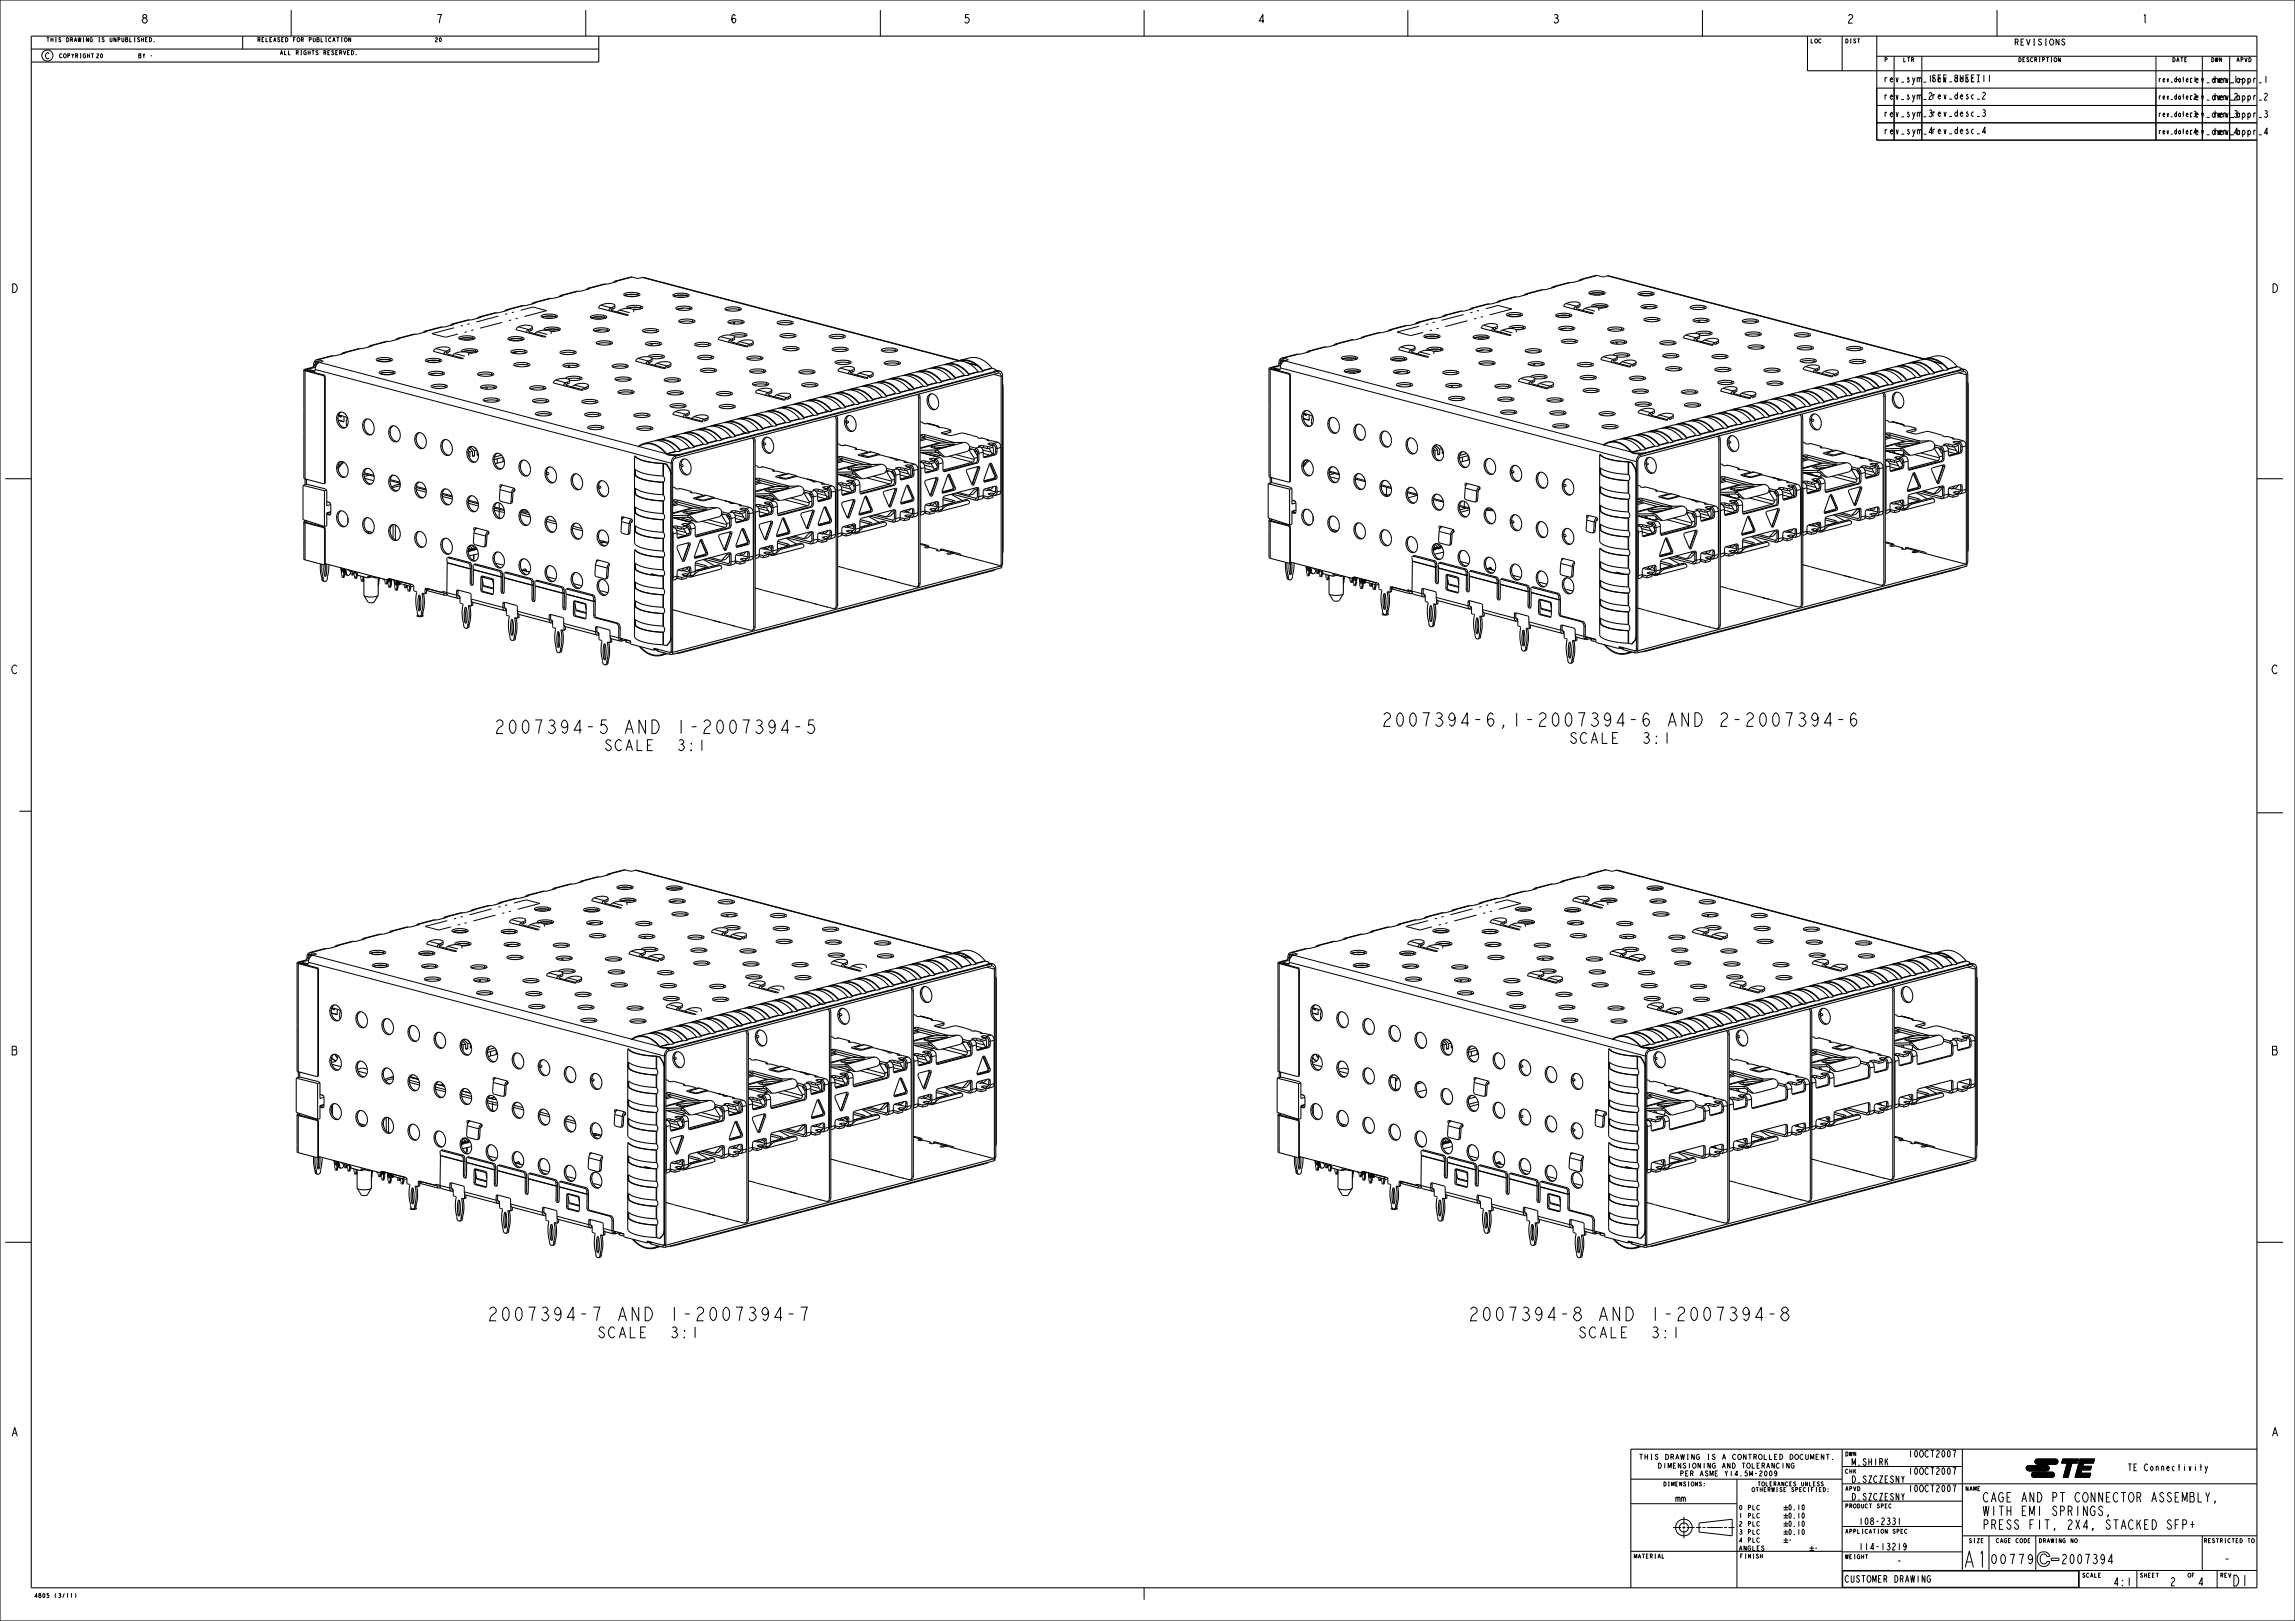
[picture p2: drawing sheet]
<svg xmlns="http://www.w3.org/2000/svg" width="841mm" height="594mm" viewBox="0 0 841 594" stroke-linecap="round" stroke-linejoin="round" font-family="sans-serif">
<defs><g id="words">
<text font-size="7.8" x="719.3" y="574.4">A1</text>
<g font-size="6.5">
<text x="191.4" y="268.8">2007394-5 AND 1-2007394-5</text>
<text x="521.6" y="266.2">2007394-6,1-2007394-6 AND 2-2007394-6</text>
<text x="188.9" y="484">2007394-7 AND 1-2007394-7</text>
<text x="548.3" y="484">2007394-8 AND 1-2007394-8</text>
</g>
<g font-size="5.2">
<text x="223.5" y="275.1">SCALE</text>
<text x="248.7" y="275.1">3:1</text>
<text x="577.2" y="272.4">SCALE</text>
<text x="602.4" y="272.4">3:1</text>
<text x="221" y="490.2">SCALE</text>
<text x="246.2" y="490.2">3:1</text>
<text x="580.5" y="490.2">SCALE</text>
<text x="605.7" y="490.2">3:1</text>
<text x="817.8" y="581.2">D1</text>
</g>
<g font-size="4.6">
<text x="726.4" y="550.4">CAGE AND PT CONNECTOR ASSEMBLY,</text>
<text x="726.4" y="555.4">WITH EMI SPRINGS,</text>
<text x="726.4" y="560.4">PRESS FIT, 2X4, STACKED SFP+</text>
<text x="729.1" y="573.1">00779</text>
<text x="755.1" y="573">2007394</text>
<text x="814.7" y="573">-</text>
</g>
<g font-size="4.1">
<text x="51.5" y="8.5">8</text>
<text x="159.5" y="8.5">7</text>
<text x="267.4" y="8.5">6</text>
<text x="352.8" y="8.5">5</text>
<text x="460.7" y="8.5">4</text>
<text x="568.7" y="8.5">3</text>
<text x="676.6" y="8.5">2</text>
<text x="784.6" y="8.5">1</text>
<text x="3.9" y="107.2">D</text>
<text x="832.2" y="107.2">D</text>
<text x="3.9" y="246.9">C</text>
<text x="832.2" y="246.9">C</text>
<text x="3.9" y="386.6">B</text>
<text x="832.2" y="386.6">B</text>
<text x="3.9" y="526.3">A</text>
<text x="832.2" y="526.3">A</text>
</g>
<g font-size="3.9">
<text x="694.8" y="573.5">-</text>
<text x="774.2" y="581.1">4:1</text>
<text x="795.1" y="581.1">2</text>
<text x="805.3" y="581.1">4</text>
</g>
<g font-size="3.3">
<text x="707.7" y="30">SEE SHEET 1</text>
<text x="690.1" y="30.1">rev_sym_1</text>
<text x="698.2" y="30.1">-</text>
<text x="802" y="30.3">rev_dwn_1</text>
<text x="810.2" y="30.3">-rev_appr_1</text>
<text x="820.2" y="30.3">-</text>
<text x="690.1" y="36.5">rev_sym_2</text>
<text x="707.7" y="36.3">rev_desc_2</text>
<text x="802" y="36.7">rev_dwn_2</text>
<text x="811" y="36.7">rev_appr_2</text>
<text x="690.1" y="42.8">rev_sym_3</text>
<text x="707.7" y="42.7">rev_desc_3</text>
<text x="802" y="43">rev_dwn_3</text>
<text x="811" y="43">rev_appr_3</text>
<text x="690.2" y="49.2">rev_sym_4</text>
<text x="707.7" y="49">rev_desc_4</text>
<text x="802" y="49.4">rev_dwn_4</text>
<text x="811" y="49.4">rev_appr_4</text>
<text x="699.1" y="534">10OCT2007</text>
<text x="678.3" y="537">M.SHIRK</text>
<text x="779.5" y="538.9">TE Connectivity</text>
<text x="678.3" y="543.3">D.SZCZESNY</text>
<text x="699.1" y="540.3">10OCT2007</text>
<text x="613.9" y="550.3">mm</text>
<text x="678.3" y="549.7">D.SZCZESNY</text>
<text x="699.1" y="546.7">10OCT2007</text>
<text x="681" y="558.7">108-2331</text>
<text x="681" y="568">114-13219</text>
<text x="675.9" y="579.8">CUSTOMER DRAWING</text>
</g>
<g font-size="2.9">
<text x="737.9" y="16.5">REVISIONS</text>
<text x="16.4" y="21.6">C</text>
</g>
<g font-size="2.6">
<text x="790.8" y="30.1">rev_date_1</text>
<text x="797.2" y="30.1">-</text>
<text x="790.8" y="36.4">rev_date_2</text>
<text x="790.8" y="42.8">rev_date_3</text>
<text x="790.8" y="49.1">rev_date_4</text>
<text x="655.2" y="553.4">0.10</text>
<text x="655.2" y="556.4">0.10</text>
<text x="655.2" y="559.4">0.10</text>
<text x="655.2" y="562.4">0.10</text>
<text x="655.2" y="565.3">-</text>
<text x="664.7" y="568.3">-</text>
</g>
<g font-size="2.5">
<text x="606.9" y="534.8">THIS DRAWING IS A CONTROLLED DOCUMENT.</text>
<text x="607.3" y="538">DIMENSIONING AND TOLERANCING</text>
<text x="615.5" y="540.9">PER ASME Y14.5M-2009</text>
</g>
<g font-size="2.2">
<text x="637.1" y="553.3">0 PLC</text>
<text x="637.1" y="556.3">1 PLC</text>
<text x="637.1" y="559.2">2 PLC</text>
<text x="637.1" y="562.2">3 PLC</text>
<text x="637.1" y="565.2">4 PLC</text>
<text x="637.1" y="568.2">ANGLES</text>
</g>
<g font-size="2">
<text x="16.9" y="15.3">THIS DRAWING IS UNPUBLISHED.</text>
<text x="94.2" y="15.3">RELEASED FOR PUBLICATION</text>
<text x="159.2" y="15.3">20</text>
<text x="663.4" y="15.8">LOC</text>
<text x="676.1" y="15.8">DIST</text>
<text x="21.6" y="21.2">COPYRIGHT</text>
<text x="35.1" y="21.2">20</text>
<text x="50.6" y="21.2">BY -</text>
<text x="102.5" y="20.1">ALL RIGHTS RESERVED.</text>
<text x="690.4" y="22.6">P</text>
<text x="697.3" y="22.6">LTR</text>
<text x="739.5" y="22.6">DESCRIPTION</text>
<text x="795.9" y="22.6">DATE</text>
<text x="810.1" y="22.6">DWN</text>
<text x="819.4" y="22.6">APVD</text>
<text x="676.1" y="533.6">DWN</text>
<text x="676.1" y="539.9">CHK</text>
<text x="609.4" y="544.6">DIMENSIONS:</text>
<text x="643.9" y="544.5">TOLERANCES UNLESS</text>
<text x="641.8" y="546.6">OTHERWISE SPECIFIED:</text>
<text x="676.1" y="546.3">APVD</text>
<text x="720.1" y="546.3">NAME</text>
<text x="676.1" y="552.6">PRODUCT SPEC</text>
<text x="676.1" y="561.9">APPLICATION SPEC</text>
<text x="721.3" y="565.3">SIZE</text>
<text x="731.3" y="565.3">CAGE CODE</text>
<text x="747" y="565.3">DRAWING NO</text>
<text x="807.5" y="565.3">RESTRICTED TO</text>
<text x="598.6" y="571">MATERIAL</text>
<text x="637.5" y="571">FINISH</text>
<text x="676.1" y="571.2">WEIGHT</text>
<text x="762.9" y="578">SCALE</text>
<text x="784.1" y="578">SHEET</text>
<text x="801.6" y="578">OF</text>
<text x="813.5" y="578">REV</text>
<text x="12.4" y="585.4">4805 (3/11)</text>
</g>
</g></defs>
<g fill="none" stroke="#000" stroke-width=".37">
<path d="M33.4 19.7h.9M33.9 19.7v1.5M51.2 14l-.5-.2-.3 .4a.67 .67 0 0 1 .6 .4 .67 .67 0 0 1-.1 .7l-.5-.4M51.9 13.8v1.5M51.9 14.5h.7M52.6 13.8v1.5M53.3 14.5h.5M54.1 13.8h-.8v1.5h.8M54.8 13.8a.76 .76 0 0 1 .8 .7 .76 .76 0 0 1-.8 .8zM56.6 15.3h.1M88.9 13.2v4.8M106.7 3.7v9.5"/>
<path d="M123.4 13.8h.9M123.8 13.8v1.5M125.1 13.8h.3M125.1 15.3h.3M125.3 13.8v1.5M125.8 18.5l.5 1.6 .4-1.6M127.4 19.3h.4M128.1 18.5h-.7v1.6h.7M128.5 13.8v1.5l-.7-1.5v1.5M128.8 18.5a.76 .76 0 0 1 .8 .8 .76 .76 0 0 1-.8 .8zM130.6 20.1h.1M214.7 3.7v9.5"/>
<path d="M322.6 3.7v9.5M419.3 3.7v9.5M515.9 3.7v9.5M623.9 3.7v9.5M680.7 14.2h.9M731.8 3.7v9.5M754.5 14.3v2.2l-1.1-2.2v2.2M756.6 14.7l-.4-.4-.6 .4 1 1.1-.1 .6-.5 .1-.6-.5M55.2 20.4h.5M687.7 38.7h139.3M687.7 20.6h139.4M704.3 20.6v30.8"/>
<path d="M724.5 36.3h1M726.5 34.2l.4-.4 .6 .4-1 2.1h1M727 27.5v2.5M729 27.5v2.5M755 21.1v1.5l-.7-1.5v1.5M790.1 20.6l-.1 30.8M801.3 21.1h-.7v1.5h.7M807.1 20.6l-.1 30.8M817.1 20.6l-.1 30.8M824.1 21.1a.76 .76 0 0 1 .8 .8 .76 .76 0 0 1-.8 .7zM827.8 30.3h1M827.8 36.7h1"/>
<path d="M829.8 34.6l.4-.4 .6 .4-1 2.1h1M830.3 27.8v2.5M687.7 45h139.3M687.7 51.4h139.3M724.5 42.7h1M724.5 49h1M726.6 40.4l.5-.2 .4 .4-.4 .6a.69 .69 0 0 1 .5 .9 .69 .69 0 0 1-1 .4l-.1-.2M726.9 41.2h.2M727.6 48.4h-1.1l.9-1.9v2.5M827.8 43h1M827.8 49.4h1M830 40.7l.5-.2 .3 .4-.3 .7a.69 .69 0 0 1 .4 .9 .69 .69 0 0 1-.9 .3l-.2-.2"/>
<path d="M830.2 41.6h.3M831 48.8h-1.2l.9-1.9v2.5M162.1 119.9l-5.9 1.5M165.9 118.7l.1 .3M172 117.2l-5.8 1.6M175.9 116.1v.3M182 114.6l-5.8 1.5M185.9 113.5v.3M189.9 119.8l3.8 .9v.8M192 112l-5.9 1.5M195.8 110.8l.1 .3M199.2 116.1v.3"/>
<path d="M201.9 109.4l-5.8 1.5M205.8 108.2v.3M211.9 106.7l-5.8 1.6M215.8 105.6v.3M217.2 116.3v.4M220.2 111.8l3.7 1v.7M221.9 104.1l-5.9 1.5M223.1 113.7l.4 .2M224.5 112.5l.1 .7M225.7 103l.1 .3M227.1 113.6l3.7 1M229.4 108.1v.4"/>
<path d="M230.1 115.3v.2M230.5 112.8v.2M231.6 101.5l-5.6 1.5M235.4 101.7l116 30.5M247.4 108.4v.4M250.4 112.9l-2.1 .6M254.2 118v.1M268.8 118v.7M515.7 119.3l-5.8 1.5M519.6 118.1v.3M525.7 116.6l-5.8 1.6M529.6 115.5v.3"/>
<path d="M535.7 114l-5.9 1.6M539.5 112.9l.1 .3M543.6 119.2l3.7 1 .1 .7M545.7 111.4l-5.9 1.5M548 119.9v.7M549.5 110.3l.1 .3M552.9 115.5v.4M555.6 108.8l-5.8 1.5M559.5 107.6v.3M565.6 106.1l-5.8 1.6M569.5 105v.3M570.9 115.7v.4"/>
<path d="M573.9 111.2l3.7 1v.7M575.6 103.5l-5.9 1.6M576.8 113.1l.4 .2M578.2 112l.1 .7M579.4 102.4l.1 .3M580.8 113l3.7 1M583.1 107.5v.4M583.8 114.7v.2M584.2 112.3v.1M585.3 101l-5.6 1.4M589 101.1l116.1 30.5M601.1 107.8v.4"/>
<path d="M604.1 112.3l-2.1 .6M607.9 117.4v.1M622.5 117.4v.8M111.8 135.3l.5 .2v.2l-.5 .2v39.6M112.8 135l.6 .2M113.9 135.6l-.5 .1M114.4 134.6l.6 .2M115 133.7l.5 .2M115.3 136.1h-.3M115.5 135.4l130.5 34.3 .5-.1M115.9 132.4h-.2M116 132.4l-.4 .2"/>
<path d="M116.1 133.6h-1.1M116.6 132.6l-1.1 .3M117.1 132.8l116.8 30.8M118.1 132.3v.2M119 137.5l-.6 .1M119.2 138.4l-.2 .1M122.2 130.4l-5.6 1.4v.8M126 129.2l.1 .3M132.2 127.7l-5.9 1.6M136 126.6l.1 .3M142.1 125.1l-5.8 1.5M146 124v.3"/>
<path d="M152.1 122.5l-5.8 1.5M155.9 121.3l.1 .3M159.7 127.7l3.7 1 .1 .7M159.8 136.8l-2.2 .5M162.6 129.6l.5 .2M164.1 128.5v.7M166.6 129.5l3.7 1M169.6 131.2v.2M190 128.8l-2.2 .6M192.9 121.6l.4 .3M193.8 133.9v.1M194.3 120.5l.1 .7"/>
<path d="M196.8 121.6l3.8 1M199.9 123.3v.2M200.2 120.8v.2M203.6 139.3l3.7 1v.7M208.4 133.9v.8M220.2 120.8l-2.1 .6M224 126v.1M233.8 131.3l3.7 1 .1 .7M236.7 133.2l.5 .2M238.2 132v.8M238.6 125.9v.8M240.7 133.1l3.7 1 .1 .7"/>
<path d="M243.7 134.8v.2M245.1 133.9v.7M264 123.4l3.8 .9v.7M267 125.2l.4 .3M268.4 124.1v.7M270.9 125.2l3.8 1v.7M273.9 126.9v.2M275.3 125.9v.7M307.9 134.9l3.7 1 .1 .7M310.8 136.8l.5 .2M312.3 135.6v.7M314.8 136.7l3.7 1 .1 .7"/>
<path d="M317.8 138.4v.2M319.2 137.5v.7M344.8 139.5l-.1 .2M348.4 138.8l-3.4 .9M348.6 138.9l-3.5 1M349.9 138.2l-.1 .1M353.4 137.5l-3.4 .9M353.7 137.6l-3.6 .9M354.6 133.1l3.5 .9M354.9 136.8l-.1 .2M358.5 136.2l-3.4 .9M358.7 136.3l-3.6 .9"/>
<path d="M360 135.5l-.1 .2M363.5 134.9l-3.4 .8M363.6 135l-3.4 .9M363.8 136.3v.2M364.1 137.2l2.8 .7 .5-.1M364.7 135.7l1.1 .3v.7M465.5 134.7l.5 .2v.2l-.5 .2v39.6M466.5 134.4l.6 .2M467.6 135l-.5 .1M468.1 134l.5 .2M468.6 133.2l.6 .1M469 135.5l-.4 .1"/>
<path d="M469.2 134.8l130.4 34.4 .6-.2M469.5 131.8h-.1M469.7 131.9l-.5 .1M469.8 133h-1.2M470.8 132.2l116.8 30.8M471.8 131.7v.2M472.6 136.9l-.5 .1M472.9 137.8l-.3 .1M475.9 129.8l-5.7 1.4v.8l-1 .3M479.7 128.6l.1 .3M485.8 127.1l-5.8 1.6M489.7 126v.3"/>
<path d="M495.8 124.5l-5.8 1.6M499.7 123.4v.3M505.8 121.9l-5.9 1.5M509.6 120.8l.1 .3M513.4 127.1l3.7 1 .1 .7M513.4 136.2l-2.1 .5M516.3 129l.5 .3M517.8 127.9v.7M520.3 129l3.7 .9M523.3 130.7v.1M543.7 128.2l-2.2 .6M546.5 121l.5 .3"/>
<path d="M547.5 133.3v.2M550.5 121l3.7 1M553.5 122.7v.2M553.9 120.2v.2M557.3 138.7l3.7 1v.7M561.6 139.4l.1 .7M562 133.3v.8M573.9 120.3l-2.1 .5M577.7 125.4v.1M587.5 130.7l3.7 1 .1 .7M590.4 132.6l.5 .3M591.9 131.5v.7"/>
<path d="M592.3 125.3v.8M594.4 132.5l3.7 1 .1 .7M597.4 134.3v.1M598.8 133.3v.7M617.7 122.8l3.7 1 .1 .7M620.6 124.6l.5 .3M622.1 123.5v.7M624.6 124.6l3.7 1 .1 .7M627.6 126.3v.2M629 125.3v.7M661.6 134.3l3.7 1 .1 .7M664.5 136.2l.5 .2"/>
<path d="M666 135.1v.7M668.5 136.1l3.7 1v.7M671.5 137.8v.2M672.8 136.9l.1 .7M697 139.6l-3.4 .9M697.3 139.7l-3.6 .9M698.5 138.9l-.1 .2M702.1 138.2l-3.4 .9M702.3 138.3l-3.5 1M703.6 137.6l-.1 .1M707.1 136.9l-3.4 .9M707.4 137l-3.6 .9"/>
<path d="M708.3 132.5l3.5 .9M708.6 136.3l-.1 .1M712.2 135.6l-3.4 .9M712.4 135.7l-3.6 .9M713.6 134.9l-.1 .2M717.2 134.3l-3.4 .9M717.3 134.4l-3.4 .9M717.5 135.7v.3M717.8 136.6l2.8 .7 .5-.1M718.4 135.1l1.1 .3v.8M163.5 141.9v.1M178.1 141.8v.8"/>
<path d="M206.5 141.1l.4 .3M207.9 140l.1 .7M210.5 141.1l3.7 1v.7M213.5 142.8v.2M214.8 141.8l.1 .7M247.5 150.8l3.7 1v.7M250.4 152.7l.4 .2M251.8 151.6l.1 .7M254.4 152.6l3.7 1v.7M257.4 154.3v.2M258.7 153.4l.1 .7M269.3 159.4l-.1 .1"/>
<path d="M272.7 158.3h-.3M272.8 158.7l-3.4 .9M273 158.8h.1M273.1 158.8l-3.6 1M273.8 158.7v.1M274.3 158.1l-.1 .1M277.7 142.9l3.7 .9v.8M277.9 157.4l-3.4 .9M278.1 157.5l-3.6 .9M279.3 156.7v.2M280.6 144.7l.4 .3M282 143.6l.1 .7"/>
<path d="M282.9 156.1l-3.4 .9M283.1 156.2l-3.5 .9M284.4 155.4l-.1 .2M284.6 144.7l3.7 1v.7M287.6 146.4v.2M287.9 154.7l-3.4 .9M288.2 154.8l-3.6 1M288.9 145.4l.1 .7M289.4 154.1l-.1 .1M293 153.4l-3.4 .9M293.2 153.5l-3.6 .9M294.5 152.8l-.1 .1"/>
<path d="M298 152.1l-3.4 .9M298.3 152.2l-3.6 .9M299.5 151.4l-.1 .2M302.9 150.3l-.2 .1M303.1 150.8l-3.4 .9M303.2 150.8h.1M303.3 150.9l-3.6 .9M304 150.7v.1M304.5 150.1l-.1 .2M306.9 153.7l-.5 .1M308.1 149.4l-3.4 .9M308.3 149.5l-3.5 1"/>
<path d="M309.6 148.8l-.1 .1M313.1 148.1l-3.4 .9M313.4 148.2l-3.6 .9M314.6 147.4l-.1 .2M318.2 146.8l-3.4 .9M318.4 146.9l-3.6 .9M319.7 146.1l-.1 .2M323.2 145.5l-3.4 .9M323.4 145.6l-3.5 .9M324.7 144.8l-.1 .2M328.2 144.1l-3.4 .9M328.5 144.2l-3.6 1"/>
<path d="M329.7 143.5l-.1 .1M333.1 142.4h-.2M333.3 142.8l-3.4 .9M333.5 142.9h-.1M333.5 142.9l-3.5 .9M334.3 142.8v.1M334.8 142.1l-.1 .2M337.2 145.7l-.6 .2M337.7 159.7l-.5 .1M338.3 155h.1M338.3 141.5l-3.4 .9M338.6 141.6l-3.6 .9"/>
<path d="M338.9 159.3v.7M339.8 155.2l4.2 1.1v.4M339.8 140.8l-.1 .2M343.4 140.2l-3.4 .9M343.6 140.2l-3.6 1M345.2 158.5v.4M348.2 157.7v.8M367.6 141.9h-.2M517.2 141.3v.1M531.8 141.2v.8M560.2 140.5l.4 .3M564.2 140.5l3.7 1v.7"/>
<path d="M567.2 142.2v.2M568.5 141.2l.1 .7M601.1 150.2l3.8 1v.7M604.1 152.1l.4 .3M605.5 151v.7M608 152.1l3.7 .9 .1 .7M611 153.8v.1M612.4 152.8v.7M621.5 159.5l-3.4 .9M621.7 159.6l-3.6 .9M623 158.8l-.1 .2M626.4 157.7h-.3"/>
<path d="M626.5 158.1l-3.4 .9M626.7 158.2l-3.5 1M627.5 158.1v.1M628 157.5l-.1 .1M631.4 142.3l3.7 1v.7M631.6 156.8l-3.5 .9M631.8 156.9l-3.6 .9M633 156.1l-.1 .2M634.3 144.1l.4 .3M635.7 143l.1 .7M636.6 155.5l-3.4 .9M636.8 155.6l-3.5 .9"/>
<path d="M638.1 154.8l-.1 .2M638.3 144.1l3.7 1v.7M641.3 145.8v.2M641.6 154.2l-3.4 .9M641.9 154.3l-3.6 .9M642.6 144.8l.1 .7M643.1 153.5l-.1 .2M646.7 152.8l-3.4 .9M646.9 152.9l-3.6 1M648.1 152.2v.1M651.7 151.5l-3.4 .9M651.9 151.6l-3.5 .9"/>
<path d="M653.2 150.8l-.1 .2M656.6 149.7l-.2 .1M656.7 150.2l-3.4 .9M657 150.3l-3.6 .9M657.7 150.1v.2M658.2 149.5l-.1 .2M660.6 153.1l-.5 .1M661.8 148.9l-3.4 .9M662 148.9l-3.6 1M663.3 148.2l-.1 .2M666.8 147.5l-3.4 .9M667.1 147.6l-3.6 1"/>
<path d="M668.3 146.9l-.1 .1M671.9 146.2l-3.4 .9M672.1 146.3l-3.6 .9M673.3 145.5l-.1 .2M676.9 144.9l-3.4 .9M677.1 145l-3.5 .9M678.4 144.2l-.1 .2M681.9 143.6l-3.4 .8M682.2 143.6l-3.6 1M683.4 142.9l-.1 .1M686.8 141.8h-.2M687 142.2l-3.4 .9"/>
<path d="M687.2 142.3l-3.6 1M687.9 142.2v.1M688.4 141.6v.1M690.9 145.1l-.6 .2M691.4 159.1l-.5 .1M691.9 154.4v.1M692 140.9l-3.4 .9M692.2 141l-3.5 .9M692.2 159.6l-1.3 .4M692.6 158.7v.7M693.5 154.6l4.2 1.1v.4M693.5 140.2l-.1 .2"/>
<path d="M698.9 157.9v.4M701.8 157.2v.7M712 159.7v.1M721.3 141.3l-.2 .1M1.9 175.4h9.6M111.8 175.7l.5 .1M119.2 176.6l-.2 .1M126.1 169.4l-2.2 2.4M133.5 173.2l3.5 1M143 175.7l3.6 1M146.6 178.1l-2.8 .7M146.7 177.4l-1.4 .3"/>
<path d="M152.5 179.4l3.7 1M152.6 178.2l3.5 1M183.2 179.4l4.3 1.2 .5-.1M184.3 168l.3 .1M188.5 179.9l-.2 .1M188.6 179.6h.1M188.6 179.3v.2M232.9 167.2h-.3M233.1 174.4h-.2M234 163.4l.1 .3M234 163.6l10 2.6M242.7 176.7h-.1"/>
<path d="M242.9 176.7v4.6M243 169.8l-.1 4.7M243.1 176.6v4.9M243.3 169.8l-.2 4.8M245.3 171.7h-.1M246 173.9l-.2 .1M246.4 166.9l1.1 .3v.7M247.4 166.6v.3M247.5 178.9h.1M247.6 165.4l-3.4 1M247.9 165.4l-3.5 1v.2M249.1 164.7l-.1 .2"/>
<path d="M249.5 166.4v.2M252.7 164l-3.4 .9M252.9 164.1l-3.6 1M254.2 163.4l-.1 .1M257.7 162.7l-3.4 .9M258 162.8l-3.6 .9M259.2 162l-.1 .2M262.8 161.4l-3.4 .9M263 161.5l-3.6 .9M264.2 160.7l-.1 .2M267.8 160.1l-3.4 .9M268 160.1l-3.5 1"/>
<path d="M276.7 161.6l-.5 .2M277.2 175.7l-.5 .1M277.6 170.9v.1M278 176.2l-1.3 .4M278.4 175.3v.7M278.4 176.6l-1.7 .5M278.9 177l-2.2 .6M281.8 179.5l.1 .7M283.3 172.3v.3M283.6 178.2l-6.9 1.8M284.2 178.3l-7.5 2M284.5 174.5v.3"/>
<path d="M285.7 174.8v.3M287.2 175.2v.3M287.5 173.7v.3M288.4 178.7v.3M288.4 175.2v.3M292 174.5v.2M292.7 178.1l-10.6 2.8 .1 .7M297.6 176.3h.1M298.3 179.4v.3M298.5 179.8l-1.6 .4v.7M298.6 179.3v.5M298.7 176.3v.3"/>
<path d="M299.8 179.3v.7M301.3 177.1v.3M301.7 178.5v.3M302 178.4v.5M303.3 178.4v.7M305 178l-1.5 .4v.8M306.2 179.9l-1.5 .4-.6-.1M307.1 177v.4M307.3 177.4l-.4 .1M307.3 173.8l5.6 1.5M307.4 167.7l-.5 .1M307.4 177v.4"/>
<path d="M307.8 163v.1M308.2 178.3l3.6 1M308.2 168.3l-1.3 .3M308.5 179.3l-1.6 .4M308.5 179.6l3 .8M308.6 167.4v.7M308.6 168.7l-1.7 .4M308.7 177v.7M309.1 169l-2.2 .6M309.6 173.7l4.5 1.2M310.6 176.1v.4M310.9 176.1v.5"/>
<path d="M312 171.5l.1 .7M312.2 176.1v.7M313 179.3l.5 .1M313.5 172.1l.6 .1M313.6 164.3v.4M313.7 173.5l-.2 .6M313.8 170.3l-6.9 1.8M313.9 175.7l-1.5 .4v.7M314.5 170.3l-7.6 2M314.7 166.5v.4M315.1 177.6l-1.6 .4-.5-.1M316.1 166.8v.4"/>
<path d="M317.6 167.2v.4M317.6 175.1l8.5 2.3M317.7 165.8v.2M318.6 170.8l.1 .2M318.9 167.2v.3M319.9 174.5l6.9 1.8M322.9 170.1l-10.6 2.8 .2 .8 .7 .2M326.9 173.2l.7 .2M327.1 177.7l.5 .2M327.7 176.7l.6 .1M327.9 168.3v.1M328 179.5l.5 .2"/>
<path d="M328.5 171.4v.4M328.7 171.8l-1.6 .4v.7M328.8 171.3v.5M329.2 168.4v.2M329.7 172.8l3.3 .9M329.9 173.7l-1.6 .4-.6-.1M329.9 174l2.8 .8M330.1 171.3v.8M330.1 175.7l.4 .1M331.5 169.1v.3M331.9 170.5v.3M332.3 170.4v.5"/>
<path d="M332.4 177.9l.6 .1M333.5 170.4v.7M333.7 174.7l.6 .1M334.4 173.7l.5 .1M335.2 170.1l-1.5 .4v.7M336.4 172l-1.5 .4-.5-.2M337.4 165.8l5.7 1.5M337.4 169v.3M337.7 168.9v.5l-.5 .2M338.6 160.2l-1.4 .4M338.7 170.4l3.4 .9M338.9 171.3l-1.7 .3"/>
<path d="M338.9 171.7l2.8 .7M338.9 160.6l-1.7 .5M339 168.9v.7M339.1 173.2l.5 .1M339.4 161l-2.2 .6M339.6 165.7l4.8 1.3M340.9 168.1v.3M341.2 168v.5M342.4 165.7l1.5 .3M342.4 163.5l.2 .7M342.5 168v.7M342.8 172.2l.5 .1"/>
<path d="M343.2 175.8l.5 .1M343.4 171.1l.6 .2M343.7 164.1l.6 .2M344.1 165.5l-.2 .6M344.2 162.2l-7 1.9M344.4 167.7l-1.6 .4v.7M344.9 162.3l-7.7 2.1M345.6 169.6l-1.6 .4-.6-.1M345.8 172.7l.4 .1M347.5 173.9l.6 .1M347.9 167.2l8.5 2.2M349.1 162.8v.2"/>
<path d="M349.2 179.5l.5 .1M349.5 178.5l.6 .2M350.2 166.6l6.8 1.8M353.4 162.1l-10.6 2.8 .1 .7M356.4 177.3l.6 .1M356.8 178.9l.2 .1M357.1 165.3l1 .3M357.5 169.6l.6 .1M358.2 179.2l.5 .1M358.2 168.5l.5 .2M358.3 160.3v.1M358.4 171.5l.6 .2"/>
<path d="M358.8 163.4v.3M359.1 163.3v.5l-1.6 .4v.7M360.1 164.9l3.2 .8M360.3 165.7l-1.6 .4-.5-.1M360.3 166.1l2.6 .7M360.4 163.3v.7M360.5 167.6l.4 .1M360.7 176.5l.3 .1M361.9 161.1v.3M362.3 162.5v.3M362.6 162.4v.5M362.9 169.9l.5 .1"/>
<path d="M363.9 162.4v.7M364.2 166.5l.5 .2M364.3 175.5l.6 .1M364.8 174.3l.5 .1M364.8 178.7l.5 .1M364.8 165.5l.5 .1M365.7 162.1l-1.5 .4v.7M366.8 179.9l-1.5 .4-.5-.2M366.8 164l-1.5 .4-.5-.2M465.5 175.1l.5 .1M472.9 176l-.3 .1M479.7 168.8l-2.1 2.4"/>
<path d="M487.2 172.6l3.5 1M496.7 175.2l3.6 .9M506.2 177.7l3.6 .9M536.9 178.9l4.2 1.1 .6-.1M538 167.4l.3 .1M542.2 179.4h-.3M542.3 178.7v.2M586.5 166.6h-.2M586.8 173.8h-.2M587.7 162.9l.1 .2M587.7 163l10 2.6M596.3 176.1h.1"/>
<path d="M596.6 176.1v4.6M596.7 169.2l-.1 4.7M596.8 176v4.9M597 169.3l-.2 4.7M599 171.1l-.1 .1M599.6 173.3l-.1 .1M600.1 166.3l1.1 .3v.7M601.1 166.1v.2M601.2 178.3v.1M601.3 164.8l-3.4 1M601.6 164.9l-3.5 .9v.2M602.8 164.1l-.1 .2"/>
<path d="M603.2 165.8v.2M606.4 163.4l-3.4 .9M606.6 163.5l-3.6 1M606.9 179.6v.4M607.8 162.8l-.1 .1M611.4 162.1l-3.4 .9M611.6 162.2l-3.5 .9M612.9 161.5l-.1 .1M616.4 160.8l-3.4 .9M616.7 160.9l-3.6 .9M617.9 160.1l-.1 .2M630.4 161.1l-.5 .1"/>
<path d="M630.9 175.1l-.5 .1M631.3 170.4h.1M631.7 175.6l-1.3 .4M632 174.7v.7M632 176l-1.6 .5M632.6 176.4l-2.2 .6M635.5 178.9l.1 .7M637 171.7v.3M637.3 177.6l-6.9 1.8M637.9 177.7l-7.5 2M638.2 173.9v.4M639.4 174.2v.4"/>
<path d="M640.8 174.6v.3M641.2 173.1v.3M642.1 178.1v.3M642.1 174.6v.3M645.7 173.9v.2M646.4 177.5l-10.6 2.8 .1 .7M651.3 175.7v.1M651.9 178.8v.3M652.1 179.2l-1.5 .4v.7M652.3 178.7v.5M652.4 175.7v.3M653.5 178.7v.7"/>
<path d="M655 176.5v.3M655.4 177.9v.3M655.7 177.8v.5M657 177.8v.7M658.7 177.5l-1.5 .3v.8M659.8 179.4l-1.4 .3-.6-.1M660.8 176.5v.3M661 176.9h-.4M661 173.2l5.6 1.5M661.1 167.1l-.5 .2M661.1 176.4v.5M661.5 162.4v.1"/>
<path d="M661.9 177.7l3.6 1M661.9 167.7l-1.3 .3M662.2 178.7l-1.6 .4M662.2 179l3 .8M662.3 166.8v.7M662.3 168.1l-1.7 .4M662.4 176.4v.7M662.8 168.4l-2.2 .6M664.2 175.6v.3M664.6 175.5v.5M665.7 170.9l.1 .7M665.8 175.5v.7"/>
<path d="M666 179.7l.6 .2M666.7 178.7l.5 .2M667.3 163.8v.3M667.4 172.9l-.3 .6M667.5 169.7l-6.9 1.8M667.6 175.1l-1.6 .4v.7M668.1 169.8l-7.5 1.9M668.4 166v.3M668.8 177l-1.6 .4-.5-.1M669.8 166.2v.5M671.3 166.6v.4M671.3 174.5l8.5 2.3"/>
<path d="M671.4 165.2v.3M672.3 170.2v.2M672.6 166.6v.3M673.6 173.9l6.9 1.8M676.6 169.5l-10.6 2.8 .1 .8M680.5 172.7l.8 .2M680.8 177.1l.5 .2M681.4 176.1l.5 .1M681.6 167.7v.1M681.7 179l.5 .1M682.2 170.8v.4M682.4 171.2l-1.6 .4v.8"/>
<path d="M682.5 170.7v.5M682.8 167.8v.2M683.3 172.2l3.4 .9M683.5 173.1l-1.6 .4-.5-.1M683.5 173.5l2.9 .7M683.8 170.7v.8M683.8 175.1l.4 .2M685.2 168.5v.4M685.6 169.9v.4M685.9 169.8v.5M687.2 169.8v.8M687.4 174.1l.6 .2"/>
<path d="M688.1 173.1l.5 .1M688.9 169.5l-1.5 .4v.7M690.1 171.4l-1.5 .4-.5-.1M691.1 165.2l5.7 1.5M691.1 168.4v.4M691.4 168.3v.5l-.5 .2M692.4 169.8l3.3 .9M692.6 170.7l-1.7 .4M692.6 171.1l2.8 .7M692.6 160l-1.7 .5M692.7 168.3v.8M692.8 172.6l.4 .1"/>
<path d="M693.1 160.4l-2.2 .6M694.6 167.5v.3M694.9 167.4v.5M696.1 162.9l.1 .7M696.2 167.4v.7M696.5 171.6l.5 .1M697.1 170.5l.5 .2M697.8 164.9l-.2 .6M697.9 161.7l-7 1.8M698.1 167.1l-1.6 .4v.7M698.6 161.7l-7.7 2.1M699.2 169l-1.6 .4-.5-.1"/>
<path d="M699.5 172.1l.4 .1M701.2 173.3l.5 .1M701.6 166.6l8.5 2.2M702.7 162.2l.1 .2M702.8 178.9l.6 .1M703.2 178l.5 .1M703.8 166l6.9 1.8M707.1 161.5l-10.6 2.8 .1 .8M710.1 176.7l.5 .1M710.5 178.4h.2M710.8 164.7l1 .3M711.2 169l.6 .1"/>
<path d="M711.9 178.6l.5 .1M711.9 167.9l.5 .2M712.1 170.9l.6 .2M712.5 162.8v.3M712.8 162.7v.5l-1.6 .4v.7M713.8 164.3l3.1 .8M714 165.1l-1.6 .4-.5-.1M714 165.5l2.6 .7M714.1 162.7v.7M714.2 167l.4 .1M715.6 160.5v.3M716 161.9v.3"/>
<path d="M716.3 161.8v.5M717.5 161.8v.7M717.9 165.9l.5 .2M718.5 178.1l.5 .2M718.5 164.9l.5 .2M719.3 161.5l-1.4 .4v.7M720.5 179.3l-1.5 .4-.5-.1M720.5 163.4l-1.5 .4-.5-.2M827.1 175.4h9.5M111.4 191.2l.9 .2-.5 .2v13.6M119 193.2l-.6 .1M119.2 194.1l-.2 .1"/>
<path d="M121 188.6l-.4 .1M127.5 189.7v1.9M144 192.2v5M144.9 192.4v5.4M162.1 181.9l3.7 1M162.1 180.8l3.6 .9M171.6 184.4l3.7 1M171.7 183.3l3.5 .9M173.7 195.3l4.2 1.1 .5-.1M178.2 199.6l-.5 .1M179 195.7h-.3M179.1 195v.4"/>
<path d="M181.2 186.9l1.7 .5M181.2 185.8l1.7 .4M182.9 187.4l1.9 .4M182.9 186.2l1.8 .4M182.9 186.2l.3 .5M182.9 184.3v1.9M182.9 187.4v2.3M183.3 186.7l-.4 .7M187.8 183.7l-.5 .1M190.7 188.6l3.7 .9M190.9 187.8l3.2 .9M191.2 187.2l2.1 .1"/>
<path d="M200.3 191.1l3.6 .9M200.4 190.3l3.3 .9M209.8 193.6l3.6 .9M210 192.8l3.2 .9M219.7 198.1l1.2 .1M220.3 198.6l-.3 .1M220.9 198.7l-.8 .2M220.9 198.2l.3 .5-.3 .1M220.9 198.2l2 .6M227.8 191.2l3.3 .6M230.9 195.1h-.6M231.6 191.3l-.3 .1"/>
<path d="M231.7 190.6v.3M233.1 195h-.2M233.1 188.1h-.2M233.1 181.2h-.2M242.7 183.5l-.1 .1M242.7 190.4l-.1 .1M242.7 197.3h-.1M242.9 183.6v4.6M242.9 190.4v4.7M242.9 197.3v4.7M243.1 183.5v4.8M243.1 190.4v4.8"/>
<path d="M243.1 197.2v4.9M246.6 192.9v.3M246.8 189.7l5.7 1.5M247 183.6l-.5 .1M247 192.8v.5l-.5 .1M247.8 184.1l-1.3 .4M247.9 194.3l3.5 .9M248.1 183.2v.7M248.1 195.2l-1.6 .4M248.1 195.5l2.9 .8M248.1 184.5l-1.6 .5M248.2 192.8v.7"/>
<path d="M248.4 197.1l.4 .1M248.7 184.9l-2.2 .6M249 189.6l4.7 1.2M250.1 192v.3M250.4 191.9v.5M251.6 187.4l.2 .7M251.7 191.9v.7M251.8 189.6l1.1 .3M252 196.1l.5 .1M252.4 199.7l.5 .1M252.6 195l.6 .2M253 188l.6 .1"/>
<path d="M253.2 180.2v.4M253.3 189.4l-.2 .6M253.4 186.1l-6.9 1.9M253.6 191.6l-1.6 .4v.7M254.1 186.2l-7.6 2M254.4 182.4v.4M254.8 193.5l-1.6 .4-.6-.1M255 196.6l.4 .1M255.5 182.8v.2M256.8 197.8l.5 .1M256.9 183.2v.2M257.2 191l8.5 2.3"/>
<path d="M257.4 181.6v.3M258.2 183.2v.2M258.3 186.7v.2M259.5 190.4l6.8 1.8M261.8 182.5v.1M262.6 186l-10.6 2.8 .1 .7M266.4 189.2l.9 .2M266.7 193.5l.6 .1M267.4 192.4l.5 .2M267.5 184.2v.1M267.7 195.4l.5 .2M268 187.3v.3"/>
<path d="M268.3 187.2v.5l-1.6 .4v.7M268.5 184.2v.3M269.3 188.7l3.3 .9M269.5 189.6l-1.6 .4-.5-.1M269.5 190l2.8 .7M269.6 187.2v.7M269.7 191.5l.4 .1M271.1 185v.3M271.5 186.4v.3M271.8 186.3v.5M272.1 193.8l.5 .1M273.1 186.3v.7"/>
<path d="M273.4 190.4l.5 .2M273.5 199.4l.6 .1M274 198.2l.5 .1M274 189.4l.6 .1M274.9 186l-1.5 .4v.7M276 187.9l-1.4 .4-.6-.2M276.9 185v.3M277.1 185.4l-.4 .1M277.1 181.7l5.6 1.5M277.2 184.9v.5M278 186.3l3.6 .9M278.2 187.3l-1.5 .4"/>
<path d="M278.2 187.5l3.1 .8M278.5 184.9v.7M278.5 189.3l.4 .1M279.3 181.7l4.6 1.2M280.3 184.1v.3M280.6 197.2l.5 .1M280.7 184v.5M281.9 184v.7M282.1 188.3l.6 .1M282.2 181.6l.7 .2M282.5 191.7l.5 .2M282.8 187.3l.5 .1"/>
<path d="M283.3 180l.6 .2M283.4 181.4l-.2 .6M283.7 183.6l-1.6 .5v.7M284.7 196.6l.3 .1M284.9 185.5l-1.6 .5-.5-.2M285.1 188.8l.4 .2M286.9 189.8l.5 .2M287.4 183.1l8.5 2.2M288.5 195.5l.5 .1M288.5 199.3l-.1 .7M288.9 194.5l.5 .1M289.7 182.5l6.9 1.8"/>
<path d="M293 199.1l.5 .3M295.8 193.2l.5 .2M296.6 181.2l.8 .2M296.9 185.7l.5 .1M297.3 198.5l-.4 .1v.7M297.5 195.3l.5 .1M297.5 184.6l.5 .2M297.8 187.5l.5 .1M299.4 180.7l3.4 .9M299.6 197.6l-1.6 .4-.5-.1M299.6 181.7l-1.6 .4-.5-.2M299.6 182l2.9 .7"/>
<path d="M299.7 197.6v.8M299.9 183.7l.4 .1M300 192.5l.4 .1M301.6 196.8v.3M301.9 196.7v.5M302.1 195.4v.3M302.2 185.9l.5 .1M303.2 196.7v.8M303.5 182.7l.5 .1M303.7 191.5l.5 .1M303.9 196.7l-.4 .1v.7M304.1 190.3l.6 .1"/>
<path d="M304.1 194.8l.6 .2M304.1 181.6l.6 .2M306.2 195.9l-1.5 .4-.6-.2M308.5 195.3l-1.6 .3M308.6 195.3v.7M308.7 181.4l.4 .1M310.4 194.5v.3M310.8 194.4v.5M310.8 189.2l.5 .1M312 194.4v.7M312.4 180.3l.5 .2M312.6 193l.4 .1"/>
<path d="M312.7 183.8l.5 .1M312.8 194.4l-.4 .1-.1 .9M313 192.5l.5 .1M313.5 195l.2 .5M314.9 188.6l.3 .1M315.1 193.5l-1.6 .4-.5-.1M315.3 180.9l.4 .1M316 193l.6 .3M317.1 181.9l.5 .1M318.7 187.5l.5 .1M318.7 191.3l-.1 .7M319.1 186.6l.5 .1"/>
<path d="M323.3 191.1l.5 .3M326 185.3l.5 .1M327.5 190.5l-.4 .1v.7M327.7 187.4l.6 .1M329.9 189.6l-1.6 .4-.6-.1M330 189.7v.7M330.3 184.6l.3 .1M331.8 188.9v.3M332.1 188.8v.5M333.4 188.8v.7M333.9 183.5l.5 .1M334.1 188.7l-.4 .2v.7"/>
<path d="M334.4 182.3l.5 .2M334.4 186.9l.5 .1M336.4 187.9l-1.5 .4-.5-.1M337.2 199.5l2.8 .7v.5M338.9 187.2l-1.7 .4M339.1 187.3v.7M341 186.5v.3M341.2 181.2l.6 .1M341.3 186.4v.5M342.6 186.4v.7M343.2 186.4l-.4 .1v.9M343.4 184.3l.6 .2"/>
<path d="M344 187l.1 .5M345.4 180.6l.3 .1M345.6 185.5l-1.6 .4-.6-.1M346.5 185l.5 .3M349.2 183.3l-.1 .7M353.7 183.1l.5 .3M357.9 182.5l-.4 .1v.7M360.3 181.6l-1.6 .4-.5-.1M360.5 181.7v.7M362.4 180.9v.3M362.7 180.8v.5M364 180.8v.7"/>
<path d="M364.6 180.7l-.4 .1v.8M465.1 190.6l.9 .2-.5 .2v13.6M472.6 192.6l-.5 .1M472.9 193.5l-.3 .1M474.7 188l-.4 .1M481.2 189.2v1.8M508.1 181.1l-.6 .2M509.5 181.1l-1.3 .4M515.8 180.2l3.5 .9M519.4 181.5l-3.3 .9M525.3 182.7l3.6 .9M527.4 194.7l4.2 1.1h.5"/>
<path d="M531.9 199l-.5 .1M532.7 195.1l-.3 .1M532.8 194.4v.4M534.9 185.2l1.7 .5M536.6 185.7l1.8 .3M536.6 185.7l.3 .4M536.6 183.7v2M541.5 183.1l-.6 .1M544.9 186.6l2 .1M581.5 190.6l3.2 .6M584.5 194.5l-.5 .1M585.3 190.7l-.3 .1"/>
<path d="M585.4 190v.3M586.8 194.4h-.2M586.8 187.5h-.2M586.8 180.6l-.2 .1M596.3 182.9v.1M596.3 189.8v.1M596.3 196.7v.1M596.6 183v4.6M596.6 189.9v4.6M596.6 196.7v4.7M596.8 182.9v4.9M596.8 189.8v4.8"/>
<path d="M596.8 196.6v4.9M600.3 192.3v.4M600.5 189.1l5.6 1.5M600.6 183l-.4 .1M600.6 192.2v.5l-.4 .2M601.5 183.5l-1.3 .4M601.6 193.7l3.4 .9M601.8 182.6v.7M601.8 194.6l-1.6 .4M601.8 194.9l2.9 .8M601.8 183.9l-1.6 .5M601.9 192.2v.8"/>
<path d="M602 196.5l.4 .1M602.3 184.3l-2.1 .6M603.8 191.4v.3M604.1 191.3v.5M605.3 186.8l.1 .7M605.4 191.3v.7M605.7 195.5l.5 .1M606.3 194.4l.6 .2M607 188.8l-.2 .6M607.1 185.6l-6.9 1.8M607.3 191l-1.6 .4v.7M607.8 185.6l-7.6 2"/>
<path d="M608.1 181.8v.4M608.4 192.9l-1.5 .4-.6-.1M608.7 196l.4 .1M609.1 182.2v.3M610.5 197.2l.4 .1M610.6 182.6v.3M610.9 190.5l8.5 2.2M611 181.1v.2M611.9 182.6v.3M611.9 186.1l.1 .2M613.2 189.9l6.8 1.8M615.5 181.9v.1"/>
<path d="M616.3 185.4l-10.6 2.8 .1 .8M620.1 188.6l.9 .2M620.4 192.9l.6 .1M621.1 191.8l.5 .2M621.2 183.6v.1M621.3 194.8l.6 .2M621.7 186.7v.3M622 186.6v.5l-1.6 .4v.8M622.2 183.6v.3M623 188.1l3.3 .9M623.2 189l-1.6 .4-.5-.1M623.2 189.4l2.7 .7"/>
<path d="M623.3 186.6v.7M623.4 190.9l.4 .1M624.8 184.4v.3M625.2 185.8v.3M625.5 185.7v.5M626.8 185.7v.7M627.1 189.9l.5 .1M627.7 188.8l.5 .2M628.5 185.4l-1.4 .4v.7M629.7 187.3l-1.5 .4-.5-.2M630.6 184.4v.4M630.8 184.8l-.4 .1"/>
<path d="M630.8 181.2l5.6 1.4M630.9 184.3v.5M631.7 185.7l3.6 .9M631.9 186.7l-1.5 .4M631.9 186.9l3.1 .8M632.1 184.3v.8M632.2 188.7l.4 .1M634 183.5v.3M634.3 183.4v.5M635.6 183.4v.7M635.8 187.7l.5 .1M636.4 199.9l.6 .1"/>
<path d="M636.4 186.7l.6 .1M637.1 180.9l-.2 .5M637.4 183.1l-1.6 .4v.7M638.4 196l.3 .1M638.6 185l-1.6 .4-.6-.2M638.8 188.3l.4 .1M640.5 189.2l.6 .2M641.1 182.5l8.5 2.2M642.2 194.9l.5 .1M642.2 198.7l-.1 .7M642.5 193.9l.6 .2M643.4 181.9l6.8 1.8"/>
<path d="M646.7 198.5l.5 .3M649.4 192.7l.6 .1M650.3 180.6l.8 .2M650.6 185.1l.5 .1M651 197.9l-.4 .1v.7M651.2 194.7l.5 .2M651.2 184.1l.5 .1M651.5 186.9l.5 .2M653.1 180.2l3.4 .8M653.3 197l-1.6 .4-.5-.1M653.3 181.1l-1.6 .4-.5-.1M653.3 181.4l2.9 .8"/>
<path d="M653.4 197.1v.7M653.5 183.1l.4 .1M655.3 196.2v.4M655.6 196.1v.5M655.8 194.9v.2M656.9 196.1v.8M657.2 182.1l.5 .1M657.6 196.1l-.4 .1v.8M657.8 194.2l.6 .2M657.8 181l.6 .2M659.8 195.3l-1.4 .4-.6-.2M662.2 194.7l-1.6 .3"/>
<path d="M662.3 194.7v.7M662.4 180.8l.4 .1M664.1 193.9v.3M664.4 193.8v.5M665.7 193.8v.7M666.3 192.4l.4 .1M666.4 193.8l-.4 .1v.9M666.7 191.9l.5 .2M667.2 194.4l.2 .5M668.6 188l.3 .1M668.8 192.9l-1.6 .4-.5-.1M669 180.3l.4 .1"/>
<path d="M669.7 192.5l.5 .2M670.8 181.3l.5 .1M672.4 186.9l.5 .2M672.4 190.7l-.1 .7M672.8 186l.5 .1M676.9 190.6l.6 .2M679.7 184.7l.5 .1M681.2 189.9l-.4 .1v.7M681.4 186.8l.5 .1M683.5 189l-1.6 .5-.5-.2M683.6 189.1v.7M685.5 188.3v.3"/>
<path d="M685.8 188.2v.5M687.1 188.2v.7M687.8 188.2l-.4 .1v.7M688.1 186.3l.5 .1M690.1 187.3l-1.5 .4-.5-.1M690.9 198.9l2.8 .7v.5M692.6 186.7l-1.7 .3M692.8 186.7v.8M694.7 185.9v.4M695 185.8v.5M696.3 185.8v.8M696.5 186.6v.2"/>
<path d="M696.9 185.8l-.4 .1v.7M697.1 183.8l.5 .1M697.6 186.4l.2 .5M699.1 180l.2 .1M699.2 184.9l-1.6 .4-.5-.1M700.2 184.4l.5 .3M702.8 182.7l-.1 .7M707.4 182.5l.5 .3M711.6 181.9l-.4 .1v.7M714 181l-1.6 .4-.5-.1M714.2 181.1v.7M716.1 180.3v.3"/>
<path d="M716.4 180.2v.5M717.7 180.2v.7M718.3 180.1l-.4 .2v.7M117.9 212.1l.5 .1M119 210.6l.5 .1M119.2 206.3h-.2M125 208.1l.2 1.3M125.2 209.4h.1M125.2 209.4l-.1 .4M125.8 209.1l-.5 .1M125.9 209.6l.2 .1M125.9 209.6l.1 .5"/>
<path d="M126.1 208.4l-.2 1.2M126.2 211.4l-.5 .1M126.2 211.1l-.5 .1M126.2 208.4l-.1 1.3M126.2 210.8l-.4 .1M126.3 209.6l-.2 .1M126.3 210.7l-.4 .1M126.3 209.6h.1M126.4 210.4l-.4 .1M126.4 209.8l.5 .2M126.5 208.5l-.2 1.1M129.3 209.9l.5-.1-.1 .4"/>
<path d="M129.6 210.5l-.5 .1M129.6 210.2l-.5 .1M129.6 209.9l-.4 .1M130.8 211.7l-.4 .1M130.8 211.5l-.4 .1M130.9 211.1l-.5 .2M130.9 210l-.4-.1 .1 .5M130.9 211l-.4 .2M131 210.7l-.4 .1M132.2 211.1v.2M132.9 211.3l.1 .2M133.2 212.8l-.4 .1"/>
<path d="M133.2 212.5l-.4 .2M133.3 212.2l-.4 .1M133.3 212.1l-.4 .1M133.3 211.8l-.3 .1M135.3 211.2l-.6 .1M138.6 214.4h.1M138.7 211.7l-.1 .9M138.7 214.1h-.1M138.8 212.9l-.2 .1M138.8 214h-.2M138.8 212.9h.1M138.8 212.9h-.2"/>
<path d="M138.8 212.8v.1M138.8 213.7h-.2M138.9 211.8l-.1 1M141 212.3h-.2M141.8 212.4v.1M142 213.8l-.4 .1M142 213.5l-.4 .1M142.1 213.2l-.4 .1M142.1 212.3l.1 .7M142.1 213.1l-.4 .1M142.2 212.8l-.4 .1M142.2 213v.5"/>
<path d="M142.2 213h.1M142.4 212.2l-.5 .1M142.6 212l-.3 .1M142.8 212.7l-.4 .1M143 213.2l.1 .1M143 213.2v.5M143.1 213.3h.3M143.1 212.2l-.1 1M143.2 215l-.4 .1M143.2 214.7l-.4 .1M143.3 212.3l-.2 1M143.3 214.4l-.4 .1"/>
<path d="M143.4 213.2h.1M143.4 214.3l-.4 .1M143.4 213.2l-.3 .1M143.5 214l-.5 .1M143.6 212.3l-.2 .9M144 212.4v.1M144.5 212.5l.2 1.6M144.7 214.1h.1M144.7 214.1l-.1 .4M145.3 213.8l-.5 .1M145.3 212.9h-.1M145.4 214.3l.2 .1"/>
<path d="M145.4 214.3l.1 .5M145.6 212.8l-.2 1.5M145.7 216.1l-.4 .1M145.7 215.8l-.4 .1M145.7 212.8l-.1 1.6M145.8 215.5l-.5 .1M145.8 214.3l-.2 .1M145.8 215.4l-.4 .1M145.9 214.3h.1M145.8 214.2v.1M145.9 215.1l-.4 .1M146 212.9l-.2 1.3"/>
<path d="M146.4 213.6h-.1M146.5 213.5h-.2M146.6 214.1l-.4 .1M146.7 213.1v.7l-.5 .1M149.1 215.2l-.4 .1M149.1 214.9l-.4 .1M149.2 214.6l-.5 .1M149.2 214.5l-.4 .1M149.4 214.6l-.1 .3M150 214.7l.1 .4M150.3 216.4l-.4 .1M150.3 216.1l-.4 .2"/>
<path d="M150.4 214.1v.7M150.4 215.8l-.4 .1M150.5 215.7l-.5 .2M150.5 215.4l-.4 .1M151.5 214.5v.3M151.6 214.7v.1M155.2 217.6l-.5 .1M156.3 217.2l-.6 .1M156.3 215.9l-.6 .1M156.8 215.8v.7M162.5 216.8l-.4 .1M162.7 217.4v.7"/>
<path d="M163.7 217.2l3.6 .9 .5-.1M163.8 217.6v.5M163.9 206.2l8.5 2.2 .5-.3M163.9 206.3l8.5 2.2 .5-.1M164.7 204.1l-.5 .3M168.1 218.5l.3 .1v.7M172.1 206.1l-.5 .3M172.6 219.5l11.7 3.1 .5-.1M172.7 206.9l-.5 .3M172.8 213.4l-.5 .2M173.5 208.7l10.2 2.7 .5-.3M173.5 208.8l10.2 2.7 .5-.1"/>
<path d="M173.5 203.3v1.6M174.3 206.7l-.5 .2M176.6 211.6l-.4 .1M176.7 215.9l-.5 .1M177.1 214.5l3.8 1M177.2 214.9l3.7 .9M177.2 216.8l-.5 .1M180.6 217.8h-.3M183.4 209.1l-.5 .2M184 209.9l-.5 .3M184.1 216.4l-.5 .1M184.8 211.7l10.2 2.7 .5-.3"/>
<path d="M184.8 211.8l10.2 2.7 .5-.1M185.6 209.7l-.5 .2M191.1 208.9h1.3M192.9 209.3l1.2 .3M194.7 212.1l-.5 .2M195.4 212.9l-.6 .2M195.5 219.4l-.6 .1M196.1 214.7l10.2 2.6 .5-.2M196.1 214.8l10.2 2.7 .5-.2M196.9 212.6l-.5 .3M206.1 215l-.6 .3M206.7 215.9l-.5 .2"/>
<path d="M207.4 217.6l10.2 2.7 .5-.2M207.4 217.8l10.2 2.6 .5-.1M208.3 215.6l-.6 .3M217.4 218l-.5 .3M218 218.8l-.5 .3M218.2 207l4.3 1.2 .5-.1M222.8 211.3l-.5 .1M232.9 201.5l-.3 .1M233.1 215.6h-.2M233.1 208.7h-.2M233.1 201.8l-.2 .1M242.7 204.2h-.1"/>
<path d="M242.7 211l-.1 .1M242.7 217.9l-.1 .1M242.9 204.2v4.6M242.9 211.1v4.6M242.9 217.9v4.7M243.1 204.1v4.9M243.1 211v4.8M243.1 217.8v4.9M248.1 211.1l-1.6 .4M248.3 211.2v.8M250.2 210.4v.3M250.5 205.1l.5 .1"/>
<path d="M250.5 210.3v.5M251.8 210.3v.7M252.4 210.3l-.4 .1v.9M252.6 208.2l.6 .2M253.2 210.9l.1 .5M254.6 204.5l.3 .1M254.8 209.4l-1.6 .4-.6-.1M255.7 208.9l.5 .3M258.4 203.4l.5 .1M258.4 207.2l-.1 .7M258.7 202.4l.6 .2M262.9 207l.5 .3"/>
<path d="M265.6 201.2l.6 .1M266.2 202.8l.1 .1M267.1 206.4l-.4 .1v.7M267.4 203.1l.5 .1M269.5 205.5l-1.6 .4-.5-.1M269.7 205.6v.7M269.9 200.4l.3 .1M271.6 204.8v.3M271.9 203.4v.2M271.9 204.7v.5M273.2 204.7v.7M273.8 204.6l-.4 .1v.8"/>
<path d="M274 202.6l.6 .1M276 203.8l-1.4 .4-.6-.2M276.7 203.6h.1M278.2 203.2l-1.4 .4M278.4 203.3v.7M280.2 202.4v.4M280.5 202.4v.5M281.8 202.4v.7M282.5 202.3l-.4 .1v.9M282.8 200.5l.5 .1M283.3 203l.1 .5M284.9 201.5l-1.6 .4-.5-.2"/>
<path d="M285.8 201l.5 .3M337.2 213.7l-.6 .2M343.3 201.6v.2M343.5 201.5v.3M345.1 201.5l-.6 .1M345.3 201.6l3.2 .8v.6M347.3 202.8v.2M348.3 202.5v.5M348.8 202.2l.3 .5M363.8 208.9v.2M366.9 207.4v.7M367.4 206.5l-.5 .1"/>
<path d="M367.6 201.6h-.2M471.6 211.5l.5 .1M472.7 210l.5 .2M472.9 205.7h-.3M478.7 207.5l.2 1.3M478.9 208.8h.1M478.9 208.8l-.1 .5M479.4 208.5l-.4 .2M479.6 209l.1 .1M479.6 209v.5M479.8 207.8l-.2 1.2M479.8 210.8l-.4 .1"/>
<path d="M479.8 210.5l-.4 .2M479.9 207.8l-.2 1.3M479.9 210.2l-.4 .1M480 210.1l-.4 .1M480 209l-.3 .1M480 209h.1M480.1 209.8l-.5 .1M480.1 209.3l.5 .1M480.2 207.9l-.2 1.1M483.2 209.9l-.4 .1M483.2 209.7l-.4 .1M483.3 209.3l-.4 .2"/>
<path d="M483.4 209.2l-.4 .2M483.5 209.2h.1M483.5 209.2l-.1 .4M484.5 211.1l-.5 .1M484.5 210.9l-.5 .1M484.6 210.6l-.5 .1M484.6 209.5l-.4-.1 .1 .4M484.6 210.5l-.4 .1M484.7 210.1l-.4 .2M485.9 210.5v.2M486.6 210.7l.1 .2M486.9 212.2l-.4 .1"/>
<path d="M486.9 212l-.4 .1M487 211.6l-.4 .2M487 211.6l-.4 .1M487 211.3h-.3M489 210.6l-.6 .1M492.3 213.8h.1M492.4 211.1l-.1 .9M492.4 213.5h-.1M492.4 212.4h-.1M492.4 212.4h.1M492.4 213.4l-.1 .1M492.4 212.3h.1"/>
<path d="M492.4 212.3h-.1M492.5 212.3h-.1M492.5 213.1l-.2 .1M492.6 211.2l-.1 1.1M494.6 211.7l-.1 .1M495.5 211.8v.1M495.7 213.2l-.4 .1M495.7 212.9l-.4 .1M495.8 212.6l-.5 .1M495.8 211.7l.1 .7M495.8 212.5l-.4 .1M495.8 212.2l-.3 .1"/>
<path d="M495.9 212.4h.1M495.9 212.4v.5M496.1 211.6l-.5 .2M496.3 211.5h-.3M496.5 212.1l-.4 .2M496.7 212.6l.1 .1M496.7 212.6v.5M496.8 211.6l-.1 1M496.9 214.4l-.4 .1M496.9 214.1l-.4 .2M497 211.6l-.2 1.1M497 213.8l-.4 .1"/>
<path d="M497.1 212.7h-.3M497.1 213.7l-.5 .1M497.1 212.6h.1M497.1 212.6l-.3 .1M497.1 213.4l-.4 .1M497.2 211.7l-.1 .9M498.2 211.9l.2 1.6M498.4 213.5h.1M498.4 213.5l-.1 .5M498.9 213.2l-.4 .1M499 212.3h-.1M499.1 213.7l.2 .1"/>
<path d="M499.1 213.7l.1 .5M499.3 212.2l-.2 1.5M499.4 215.5l-.5 .1M499.4 215.2l-.5 .1M499.4 212.2l-.1 1.6M499.5 213.7l-.2 .1M499.5 214.8l-.5 .2M499.5 213.7h.1M499.6 214.5l-.4 .1M499.7 212.3l-.2 1.4M500.1 213l-.1 .1M500.1 212.9l-.1 .1"/>
<path d="M500.3 213.5l-.4 .1M500.3 213.3l-.4 .1M500.4 212.5v.8M502.8 214.6l-.5 .1M502.8 214.3l-.5 .2M502.9 213.9l-.5 .2M503 214h.1M503 214.1v.2M503.7 214.1l.1 .4M504 215.8l-.4 .1M504 215.6l-.4 .1M504.1 213.5v.7"/>
<path d="M504.1 215.3l-.4 .1M504.1 215.2l-.4 .1M504.2 214.8l-.4 .2M505.1 213.9v.3M505.2 214.1v.1M508.9 217l-.5 .1M510 216.6l-.6 .2M510 215.3l-.6 .1M510.4 215.2v.7M516.2 216.2l-.4 .1M516.4 216.8v.7M517.4 216.6l3.6 .9 .5-.1"/>
<path d="M517.5 217v.5M517.6 205.6l8.4 2.2 .6-.2M517.6 205.7l8.4 2.2 .6-.1M518.4 203.6l-.5 .2M521.8 217.9l.3 .1v.7M525.8 205.5l-.5 .3M526.3 218.9l11.7 3.1 .5-.1M526.4 206.3l-.5 .3M526.5 212.9l-.5 .1M526.6 219.9h-.2M527.2 208.1l10.2 2.7 .5-.3M527.2 208.2l10.2 2.7 .5-.1"/>
<path d="M528 206.1l-.5 .2M530.3 211l-.4 .1M530.4 215.3l-.5 .1M530.8 214l3.7 .9M530.9 214.3l3.6 1M530.9 216.2l-.5 .1M534.3 217.2l-.3 .1M537.1 208.5l-.5 .2M537.7 209.3l-.5 .3M537.8 215.8l-.5 .2M538.5 211.1l10.2 2.7 .5-.3M538.5 211.2l10.2 2.7 .5-.1"/>
<path d="M539.3 209.1l-.5 .2M544.8 208.3h1.3M546.6 208.7l1.2 .4M548.4 211.5l-.5 .2M549 212.3l-.5 .3M549.1 218.8l-.5 .1M549.8 214.1l10.2 2.6 .5-.2M549.8 214.2l10.2 2.7 .5-.2M550.6 212l-.5 .3M559.7 214.4l-.5 .3M560.4 215.3l-.6 .2M561.1 217l10.2 2.7 .5-.2"/>
<path d="M561.1 217.2l10.2 2.7 .5-.2M561.9 215l-.5 .3M571.1 217.4l-.6 .3M571.7 218.3l-.6 .2M571.9 206.5l4.3 1.1 .5-.1M576.5 210.7l-.6 .1M586.5 201h-.2M586.8 215h-.2M586.8 208.1l-.2 .1M586.8 201.3h-.2M596.3 203.6h.1M596.3 210.4v.1"/>
<path d="M596.3 217.3v.1M596.6 203.6v4.6M596.6 210.5v4.6M596.6 217.3v4.7M596.8 203.5v4.9M596.8 210.4v4.9M596.8 217.3v4.8M601.8 210.6l-1.6 .3M602 210.6v.8M603.9 209.8v.4M604.2 209.7v.5M605.5 209.7v.8"/>
<path d="M605.7 210.5v.2M606.1 209.7l-.4 .1v.7M606.3 207.7l.6 .1M606.8 210.3l.2 .5M608.3 203.9l.3 .1M608.4 208.8l-1.5 .4-.6-.1M609.4 208.3l.5 .3M612.1 202.8l.5 .1M612.1 206.6l-.2 .7M612.4 201.9l.6 .1M616.6 206.4l.5 .3M619.3 200.6l.6 .1"/>
<path d="M619.8 202.2l.2 .1M620.8 205.8l-.4 .1v.7M621.1 202.5l.5 .1M623.2 204.9l-1.6 .4-.5-.1M623.4 205v.7M625.3 204.2v.3M625.6 202.8v.2M625.6 204.1v.5M626.9 204.1v.7M627.5 204.1l-.4 .1v.7M627.7 202l.5 .2M629.7 203.2l-1.5 .4-.5-.1"/>
<path d="M631.9 202.6l-1.5 .4M632 202.7v.7M633.9 201.9v.3M634.2 201.8v.5M635.5 201.8v.7M636.2 201.8l-.4 .1v.8M637 202.4l.1 .5M638.6 200.9l-1.6 .4-.6-.1M639.5 200.4l.5 .3M690.9 213.2l-.6 .1M697 201v.2M697.1 200.9v.3"/>
<path d="M698.8 200.9l-.6 .2M699 201l3.2 .9v.5M700.9 202.2v.3M702 201.9v.6M702.5 201.6l.3 .5M717.5 208.3v.2M720.6 206.8v.7M721.1 205.9l-.5 .2M721.3 201h-.2M155 224.8l-.6 .1M171.9 229.3l-.5 .1M172.2 222l-.5 .2"/>
<path d="M172.9 220.4l-.2 .1M173.2 221.7l-.5 .1M185.1 223l.2 .1v.7M188.9 233.7l-.5 .2M189.2 226.5l-.6 .2M189.6 224l11.7 3 .5-.1M189.9 224.9l-.2 .1M190.2 226.1l-.5 .2M202 227.4l.3 .1v.7M205.9 238.2l-.5 .1M206.1 231l-.5 .1M206.6 228.4l11.6 3.1 .6-.1"/>
<path d="M206.8 222.4l-.6 .1M206.9 229.4h-.2M207.2 230.6l-.5 .1M210.6 220.7h-.4M210.6 224.8l-.5 .2M211.1 223.5l3.7 1M211.1 223.8l3.7 1M211.2 225.7l-.6 .1M214.6 226.7l-.4 .1M218.1 225.4l-.5 .1M218.6 226.3l-.5 .1M219 231.9l.3 .1v.7"/>
<path d="M223.1 235.4l-.5 .2M223.5 232.9l3.2 .9 .5-.2M223.8 233.9h-.2M224.2 235.1l-.6 .1M226.2 228.3l-.5 .1M227.1 234.8l.4-.7 .3 .1v.7M227.3 230l-.5 .1M227.9 234.2v.7M229 234.3v.3M229.5 234.6v.7M233.1 229.3l-.2 .1M233.1 222.5h-.2"/>
<path d="M240.1 237.8l-.5 .2M240.1 237.7l-.5 .1M240.7 237.8v.5M241.1 237.9v.8M242.7 224.8h-.1M242.7 231.6l-.1 .1M242.9 224.8v4.6M242.9 231.7v4.6M243.1 224.7v4.9M243.1 231.6v4.7M245.3 235.5h-.1M245.4 239.1v.7"/>
<path d="M246 233.6h-.2M246.5 238.3l-.5 .2M246.5 239.1v.7M249.5 239v.2M276.7 229.7l-.5 .1M306.9 221.7l-.5 .1M508.7 224.2l-.6 .1M525.6 228.7l-.5 .1M525.9 221.5l-.6 .1M526.9 221.1l-.5 .1M538.8 222.4l.2 .1v.7M542.6 233.1l-.5 .2"/>
<path d="M542.8 225.9l-.5 .2M543.3 223.4l11.6 3.1 .6-.2M543.6 224.3l-.2 .1M543.9 225.5l-.5 .2M555.7 226.9h.3v.8M559.6 237.6l-.6 .1M559.8 230.4l-.5 .1M560.2 227.9l11.7 3 .5-.1M560.5 221.8l-.6 .1M560.5 228.8l-.2 .1M560.9 230l-.6 .2M564.2 220.1l-.4 .1"/>
<path d="M564.3 224.2l-.5 .2M564.8 222.9l3.7 1M564.8 223.2l3.7 1M564.8 225.1l-.5 .1M568.2 226.1l-.3 .1M571.8 224.8l-.6 .1M572.3 225.7l-.5 .1M572.7 231.3l.3 .1v.7M576.8 234.9l-.5 .1M577.2 232.3l3.2 .9 .5-.2M577.5 233.3h-.2M577.8 234.5l-.5 .1"/>
<path d="M579.9 227.7l-.5 .1M581 229.4l-.6 .1M581.1 233.6l-.3 .6M581.1 233.6h.4v.8M581.6 233.6v.7M582.7 233.7v.3M583.2 234v.7M586.8 228.8h-.2M586.8 221.9h-.2M593.8 237.2l-.5 .2M593.8 237.1l-.5 .1M594.4 237.2v.5"/>
<path d="M594.8 237.3v.8M596.3 224.2h.1M596.3 231.1h.1M596.6 224.2v4.7M596.6 231.1v4.6M596.8 224.1v4.9M596.8 231v4.7M599 234.9h-.1M599.1 238.5v.7M599.6 233l-.1 .1M600.2 237.8l-.6 .1M600.2 238.5v.7"/>
<path d="M603.2 238.4v.2M630.4 229.1l-.5 .1M660.6 221.1l-.5 .2M222.9 242.7l-.6 .1M576.5 242.1l-.5 .1M7.1 297.3h4.4M827.1 297.8h9.5M229.2 318.8l-5.7 1.4M232.9 318.9l116 30.5M588.6 318.8l-5.6 1.4M592.3 318.9l116 30.5M149.6 339.7l-5.8 1.5"/>
<path d="M153.5 338.6v.3M159.6 337.1l-5.9 1.5M163.4 335.9l.1 .3M169.5 334.5l-5.8 1.5M173.4 333.3l.1 .3M179.5 331.8l-5.8 1.6M183.4 330.7v.3M187.5 337l3.7 1v.7M189.5 329.2l-5.9 1.5M190.4 338.8l.4 .3M191.8 337.7l.1 .7M193.3 328.1l.1 .3"/>
<path d="M194.4 338.8l3.7 1M196.7 333.3v.4M197.8 338v.2M199.5 326.6l-5.9 1.5M203.3 325.4l.1 .3M209.4 324l-5.8 1.5M213.3 322.8v.3M214.7 333.6v.4M217.7 329l3.7 1v.7M217.7 338.1l-2.1 .5M219.4 321.3l-5.8 1.6M220.6 330.9l.4 .3"/>
<path d="M222 329.8l.1 .7M223.3 320.2v.3M224.6 330.8l3.7 1M226.9 325.3v.4M227.6 332.6v.1M228 330.1v.2M245 325.6v.4M248 330.1l-2.2 .6M251.7 335.2v.1M266.3 335.2v.8M509.1 339.7l-5.9 1.5M512.9 338.6l.1 .3"/>
<path d="M519 337.1l-5.8 1.5M522.9 335.9v.3M529 334.5l-5.8 1.5M532.9 333.3v.3M539 331.8l-5.9 1.6M542.8 330.7l.1 .3M546.9 337l3.7 1 .1 .7M548.9 329.2l-5.8 1.5M549.8 338.8l.5 .3M551.3 337.7v.7M552.8 328.1v.3M553.8 338.8l3.7 1"/>
<path d="M556.2 333.3v.4M557.2 338v.2M558.9 326.6l-5.8 1.5M562.8 325.4v.3M568.9 324l-5.9 1.5M572.7 322.8l.1 .3M574.2 333.6v.4M577.1 329l3.8 1v.7M577.2 338.1l-2.2 .5M578.9 321.3l-5.9 1.6M580.1 330.9l.4 .3M581.5 329.8v.7"/>
<path d="M582.7 320.2l.1 .3M584 330.8l3.8 1M586.4 325.3v.4M587 332.6v.1M587.4 330.1v.2M604.4 325.6v.4M607.4 330.1l-2.1 .6M611.2 335.2v.1M625.8 335.2v.8M109.3 352.5l.5 .2v.3l-.5 .1v39.6M110.4 352.3l.5 .1M111.4 352.8l-.5 .2"/>
<path d="M112 351.8l.5 .2M112.5 351l.5 .1M112.8 353.3l-.3 .1M113 352.6l130.5 34.4 .5-.2M113.4 349.6h-.2M113.5 349.7l-.4 .1M113.6 350.8h-1.1M114.1 349.8l-1.1 .3M114.6 350l116.8 30.8M115.7 349.5v.3M116.5 354.7l-.6 .1M116.7 355.6l-.2 .1"/>
<path d="M119.7 347.6l-5.6 1.5v.7M123.6 346.4v.3M129.7 345l-5.9 1.5M133.5 343.8l.1 .3M139.6 342.3l-5.8 1.6M143.5 341.2v.3M157.2 345l3.7 .9 .1 .7M157.3 354l-2.2 .6M160.1 346.8l.5 .3M161.1 359.1v.1M161.6 345.7v.7M164.1 346.8l3.7 .9"/>
<path d="M167.1 348.5v.1M175.7 359.1v.7M187.5 346l-2.1 .6M191.3 351.1v.2M197.4 340.5v.2M201.1 356.5l3.7 1 .1 .7M204 358.3l.5 .3M205.5 357.2v.7M205.9 351.1v.8M208 358.3l3.7 1 .1 .7M212.4 359v.8M221.5 343.2v.1"/>
<path d="M231.3 348.5l3.7 1 .1 .7M234.2 350.4l.5 .3M235.7 349.3v.7M236.1 343.1v.8M238.2 350.4l3.7 .9 .1 .7M241.2 352.1v.1M242.6 351.1v.7M261.6 340.6l3.7 1v.7M264.5 342.4l.4 .3M265.9 341.3l.1 .7M268.5 342.4l3.7 1v.7M271.5 344.1v.2"/>
<path d="M272.8 343.1l.1 .7M305.4 352.1l3.7 1 .1 .7M308.3 354l.5 .3M309.8 352.9v.7M312.3 353.9l3.7 1M315.3 355.7v.1M330.7 359.6h-.3M331.8 360v.1M332.3 359.4l-.1 .1M335.8 358.7l-3.4 .9M336.1 358.8l-3.6 .9M337.3 358l-.1 .2"/>
<path d="M340.9 357.4l-3.4 .9M341.1 357.5l-3.6 .9M342.4 356.7l-.1 .2M345.9 356.1l-3.4 .9M346.2 356.1l-3.6 1M347.4 355.4l-.1 .2M351 354.7l-3.4 .9M351.2 354.8l-3.6 1M352.2 350.3l3.5 .9M352.4 354.1l-.1 .1M356 353.4l-3.4 .9M356.2 353.5l-3.5 .9"/>
<path d="M357.5 352.7l-.1 .2M361 352.1l-3.4 .9M361.2 352.2l-3.5 .9M361.3 353.5v.3M361.6 354.4l2.8 .7 .5-.1M362.2 353l1.1 .2v.8M365.1 359.1l-.2 .1M468.8 352.5l.5 .2v.3l-.5 .1v39.6M469.8 352.3l.5 .1M470.9 352.8l-.6 .2M471.4 351.8l.5 .2M471.9 351l.6 .1"/>
<path d="M472.3 353.3l-.4 .1M472.5 352.6l130.4 34.4 .6-.2M472.8 349.6h-.2M472.9 349.7l-.4 .1M473 350.8h-1.1M474.1 350l116.8 30.8M475.1 349.5v.3M475.9 354.7l-.5 .1M476.1 355.6l-.2 .1M479.2 347.6l-5.7 1.5v.7l-1 .3M483 346.4l.1 .3M489.1 345l-5.8 1.5"/>
<path d="M493 343.8v.3M499.1 342.3l-5.8 1.6M502.9 341.2l.1 .3M516.7 345l3.7 .9v.7M516.7 354l-2.1 .6M519.6 346.8l.4 .3M520.5 359.1v.1M521 345.7l.1 .7M523.6 346.8l3.7 .9M526.6 348.5v.1M535.1 359.1v.7M546.9 346l-2.1 .6"/>
<path d="M550.7 351.1v.2M556.8 340.5v.2M560.6 356.5l3.7 1v.7M563.5 358.3l.4 .3M564.9 357.2l.1 .7M565.3 351.1v.8M567.5 358.3l3.7 1v.7M571.8 359l.1 .8M581 343.2v.1M590.8 348.5l3.7 1v.7M593.7 350.4l.4 .3M595.1 349.3l.1 .7"/>
<path d="M595.6 343.1v.8M597.7 350.4l3.7 .9v.7M600.7 352.1v.1M602 351.1l.1 .7M621 340.6l3.7 1 .1 .7M623.9 342.4l.5 .3M625.4 341.3v.7M627.9 342.4l3.7 1 .1 .7M630.9 344.1v.2M632.3 343.1v.7M664.9 352.1l3.7 1v.7M667.8 354l.4 .3"/>
<path d="M669.2 352.9l.1 .7M671.8 353.9l3.7 1v.7M674.8 355.7v.1M676.1 354.7l.1 .7M690.1 359.6h-.2M691.2 360v.1M691.7 359.4l-.1 .1M695.3 358.7l-3.4 .9M695.5 358.8l-3.5 .9M696.8 358l-.1 .2M700.3 357.4l-3.4 .9M700.6 357.5l-3.6 .9"/>
<path d="M701.8 356.7l-.1 .2M705.4 356.1l-3.4 .9M705.6 356.1l-3.6 1M706.9 355.4l-.1 .2M710.4 354.7l-3.4 .9M710.6 354.8l-3.5 1M711.6 350.3l3.5 .9M711.9 354.1l-.1 .1M715.4 353.4l-3.4 .9M715.7 353.5l-3.6 .9M716.9 352.7l-.1 .2M720.5 352.1l-3.4 .9"/>
<path d="M720.6 352.2l-3.4 .9M720.8 353.5v.3M721.1 354.4l2.7 .7 .6-.1M721.7 353l1.1 .2v.8M724.5 359.1l-.1 .1M211 360v.2M245 368l3.7 1v.7M247.9 369.9l.4 .3M249.3 368.8l.1 .7M251.9 369.9l3.7 .9M254.9 371.6v.1M255.2 379.9l-3.4 .9"/>
<path d="M256.7 379.3l-.1 .1M260.3 378.6l-3.4 .9M260.5 378.7l-3.6 .9M261.7 377.9v.2M265.3 377.3l-3.4 .9M265.5 377.4l-3.5 .9M266.8 376.6l-.1 .2M270.2 375.5l-.2 .1M270.3 376l-3.4 .8M270.5 376h.1M270.6 376l-3.6 1M271.3 375.9v.1"/>
<path d="M271.8 375.3l-.1 .1M274.2 378.9l-.5 .1M275.2 360.1l3.7 1 .1 .7M275.4 374.6l-3.4 .9M275.6 374.7l-3.5 1M276.9 374l-.1 .1M278.1 361.9l.5 .3M279.6 360.8v.7M280.4 373.3l-3.4 .9M280.7 373.4l-3.6 .9M281.9 372.6l-.1 .2M282.1 361.9l3.7 1"/>
<path d="M285.1 363.6v.2M285.5 372l-3.4 .9M285.7 372.1l-3.6 .9M286.9 371.3l-.1 .2M290.5 370.6l-3.4 .9M290.7 370.7l-3.5 1M292 370l-.1 .1M295.5 369.3l-3.4 .9M295.8 369.4l-3.6 .9M297 368.7l-.1 .1M300.4 367.5l-.2 .1M300.6 368l-3.4 .9"/>
<path d="M300.7 368.1h.1M300.8 368.1l-3.6 .9M301.5 367.9v.2M302.1 367.3l-.1 .2M304.5 370.9l-.6 .2M305.6 366.7l-3.4 .9M305.8 366.8l-3.5 .9M307.1 366l-.1 .2M310.7 365.3l-3.5 .9M310.9 365.4l-3.6 1M312.1 364.7l-.1 .1M315.7 364l-3.4 .9"/>
<path d="M315.9 364.1l-3.5 .9M317.2 363.3l-.1 .2M320.7 362.7l-3.4 .9M321 362.8l-3.6 .9M322.2 362l-.1 .2M325.8 361.4l-3.4 .9M326 361.5l-3.6 .9M327.2 360.7v.2M330.8 360l-3.4 .9M330.9 360.1l-3.4 1M334.7 363l-.5 .1M335.3 376.9l-.6 .1"/>
<path d="M335.8 372.2v.1M336.1 377.4l-1.4 .4M336.4 376.5v.8M336.4 377.9l-1.7 .4M337 378.2l-2.3 .6M337.3 372.4l4.2 1.1v.4M341.8 379.5l-7.1 1.8M342.4 379.6l-7.7 2M342.7 375.8v.3M345.7 375v.7M346.6 380v.2M350.9 379.3l-10.6 2.8 .1 .8"/>
<path d="M355.8 377.5v.1M359.5 378.3v.4M359.8 379.7v.3M360.1 379.6v.5M361.4 379.6v.7M363.2 379.3l-1.5 .4v.7M570.5 360v.2M604.4 368l3.7 1 .1 .7M607.3 369.9l.5 .3M608.8 368.8v.7M611.3 369.9l3.7 .9 .1 .7M614.3 371.6v.1"/>
<path d="M614.7 379.9l-3.4 .9M615.7 370.6v.7M616.2 379.3l-.1 .1M619.7 378.6l-3.4 .9M620 378.7l-3.6 .9M621.2 377.9l-.1 .2M624.8 377.3l-3.4 .9M625 377.4l-3.6 .9M626.2 376.6l-.1 .2M629.7 375.5l-.3 .1M629.8 376l-3.4 .8M630 376l-3.5 1"/>
<path d="M630.8 375.9v.1M631.3 375.3l-.1 .1M633.7 378.9l-.5 .1M634.7 360.1l3.7 1v.7M634.8 374.6l-3.4 .9M635.1 374.7l-3.6 1M636.3 374l-.1 .1M637.6 361.9l.4 .3M639 360.8l.1 .7M639.9 373.3l-3.4 .9M640.1 373.4l-3.6 .9M641.4 372.6l-.1 .2"/>
<path d="M641.5 361.9l3.8 1v.7M644.6 363.6v.2M644.9 372l-3.4 .9M645.1 372.1l-3.5 .9M645.9 362.6l.1 .7M646.4 371.3l-.1 .2M650 370.6l-3.5 .9M650.2 370.7l-3.6 1M651.4 370l-.1 .1M655 369.3l-3.4 .9M655.2 369.4l-3.5 .9M656.5 368.7l-.1 .1"/>
<path d="M659.9 367.5l-.3 .1M660 368l-3.4 .9M660.3 368.1l-3.6 .9M661 367.9v.2M661.5 367.3l-.1 .2M663.9 370.9l-.5 .2M665.1 366.7l-3.4 .9M665.3 366.8l-3.6 .9M666.5 366v.2M670.1 365.3l-3.4 .9M670.3 365.4l-3.5 1M671.6 364.7l-.1 .1"/>
<path d="M675.1 364l-3.4 .9M675.4 364.1l-3.6 .9M676.6 363.3l-.1 .2M680.2 362.7l-3.4 .9M680.4 362.8l-3.6 .9M681.7 362l-.1 .2M685.2 361.4l-3.4 .9M685.5 361.5l-3.6 .9M686.7 360.7l-.1 .2M690.3 360l-3.4 .9M690.5 360.1l-3.6 1M694.1 363l-.5 .1"/>
<path d="M694.7 376.9l-.6 .1M695.2 372.2v.1M695.5 377.4l-1.4 .4M695.9 376.5v.8M695.9 377.9l-1.8 .4M696.4 378.2l-2.3 .6M696.7 372.4l4.3 1.1v.4M701.2 379.5l-7.1 1.8M701.9 379.6l-7.8 2M702.2 375.8v.3M705.1 375v.7M706 380l.1 .2"/>
<path d="M710.4 379.3l-10.6 2.8 .1 .8M715.3 377.5v.1M718.9 378.3v.4M719.2 379.7v.3M719.6 379.6v.5M720.8 379.6v.7M722.6 379.3l-1.5 .4v.7M109.3 392.9l.5 .1M116.7 393.8l-.2 .1M124 392v.1M144.2 395.4l-2.9 .7M144.2 394.7l-1.4 .2"/>
<path d="M150 395.8l3.7 1M150.1 396.6l3.6 1M150.3 394.8l3 .8M150.9 394.7l-.3 .1M159.6 398.3l3.6 1M159.6 399.1l3.7 1M159.8 397.3l3.1 .8M162.4 397.3l-1.1 .3M169.4 399.8l3 .8M180.7 396.7l4.3 1.1 .5-.1M186.1 397.2h-.3M186.1 396.5v.3"/>
<path d="M230.4 384.4h-.3M230.6 398.5h-.2M230.6 391.6h-.2M231.5 380.7l.1 .2M231.6 380.8l9.9 2.6M240.2 393.9h-.1M240.5 387.1v4.6M240.5 393.9v4.7M240.5 387v.1M240.7 393.8v4.9M240.8 387.1l-.1 4.7M242.9 388.9l-.2 .1"/>
<path d="M243.5 391.1l-.2 .1M244 384.1l1.1 .3v.7M244.9 383.9v.2M245 396.1v.1M245.2 382.6l-3.5 1M245.4 382.7l-3.5 .9v.2M246.6 381.9l-.1 .2M247.1 383.6v.3M250.2 381.3l-3.4 .9M250.4 381.3l-3.5 1M250.7 397.4v.4M251.7 380.6l-.1 .2"/>
<path d="M251.9 399.7v.3M253 400v.3M254.9 398.9v.3M255.5 380l-3.6 1M259.3 399.7v.1M274.7 392.9l-.5 .1M275.1 388.2h.1M275.5 393.4l-1.3 .4M275.9 392.5v.8M275.9 393.9l-1.7 .4M276.4 394.2l-2.2 .6M276.9 398.9l4.5 1.2"/>
<path d="M279.3 396.7l.1 .7M280.8 397.3l.6 .1M280.9 389.5v.4M281 398.7l-.3 .6M281.1 395.4l-6.9 1.8M281.7 395.5l-7.5 2M282 391.7v.4M283.2 392v.4M284.7 392.4v.4M285 390.9v.3M285.9 395.9v.3M286 392.4v.3"/>
<path d="M287.2 399.7l6.9 1.8M289.6 391.7v.2M290.2 395.3l-10.6 2.8 .1 .7 .8 .3M294.2 398.4l.7 .2M295.2 393.5v.1M295.8 396.6v.3M296 397l-1.6 .4v.7M296.1 396.5v.5M296.2 393.5v.3M296.9 398l3.4 .9M297.1 398.9l-1.5 .4-.6-.1M297.1 399.2l2.9 .8"/>
<path d="M297.4 396.5v.7M298.8 394.3v.3M299.2 395.7v.3M299.5 395.6v.5M300.8 395.6v.7M301 399.9l.6 .1M301.7 398.9l.5 .1M302.5 395.3l-1.5 .4v.7M303.7 397.2l-1.5 .4-.5-.2M304.6 394.3v.3M304.8 394.7l-.3 .1M304.9 384.9l-.4 .2"/>
<path d="M304.9 394.2v.5M305.3 380.2v.1M305.7 395.5l3.6 1M305.8 385.5l-1.3 .3M306 396.6l-1.5 .3M306 396.8l3 .8M306.1 384.6v.7M306.1 385.9l-1.6 .4M306.2 394.2v.7M306.2 398.6l.4 .1M306.6 386.3l-2.1 .5M307.1 391l4.6 1.2"/>
<path d="M308.1 393.4v.3M308.4 393.3v.5M309.5 388.7l.1 .8M309.7 393.3v.7M309.9 397.6l.5 .1M310.5 396.5l.5 .2M311.1 389.3l.5 .1M311.1 381.6v.3M311.2 390.7l-.2 .6M311.3 387.5l-6.8 1.8M311.5 392.9l-1.6 .4v.8M312 387.6l-7.5 1.9"/>
<path d="M312.3 383.8v.3M312.6 394.8l-1.6 .4-.5-.1M312.9 398.1l.4 .1M313.6 384v.5M315.1 384.4v.4M315.2 392.3l8.5 2.3M315.2 383v.3M316.1 388l.1 .3M316.4 384.4v.3M317.4 391.7l6.9 1.8M320.5 387.4l-10.6 2.7 .1 .8 .7 .2M324.4 390.5l.7 .2"/>
<path d="M324.6 395l.5 .1M325.3 393.9l.5 .2M325.4 385.5v.1M326 388.6v.4M326.2 389l-1.6 .4v.8M326.3 388.6v.4M326.7 385.6v.2M327.2 390l3.4 .9M327.4 390.9l-1.6 .4-.5-.1M327.4 391.3l2.8 .7M327.6 388.6v.7M327.6 393l.4 .1"/>
<path d="M329 386.3v.4M329.5 387.7v.4M329.8 387.6v.6M330 395.1l.5 .2M331 387.6v.8M331.3 391.9l.5 .2M331.9 399.5l.5 .2M331.9 390.9l.5 .1M332.7 387.3l-1.4 .4v.7M333.9 389.2l-1.5 .4-.5-.1M334.9 386.2v.4M335.3 386.1v.5l-.6 .2"/>
<path d="M336.2 387.6l3.4 .9M336.4 388.5l-1.7 .4M336.4 388.9l2.9 .7M336.5 386.1v.8M336.7 390.4l.4 .1M337.1 382.9l4.8 1.3M338.4 385.3v.4M338.7 385.2v.5M338.8 398.4l.5 .1M339.9 382.9l1.5 .4M340 380.7l.1 .7M340 385.2v.8"/>
<path d="M340.3 389.4l.5 .1M340.7 393l.5 .1M340.9 388.4l.6 .1M341.2 381.3l.6 .2M341.6 382.7l-.2 .6M341.9 384.9l-1.6 .4v.7M343.1 386.8l-1.6 .4-.6-.1M343.3 389.9l.4 .1M345.4 384.4l8.5 2.2M347.7 383.8l6.8 1.8M354.4 396.2h.1M354.6 382.5l1 .3"/>
<path d="M355.1 386.8l.5 .1M355.5 399.7l-.4 .1v.7M355.7 396.4l.5 .1M355.7 385.7l.5 .2M356.3 380.6v.3M356.6 380.5v.5l-1.5 .4v.8M357.7 382.1l3.1 .8M357.8 398.8l-1.6 .5-.5-.2M357.8 382.9l-1.6 .4-.5-.1M357.8 383.4l2.7 .7M357.9 380.5v.7M358 398.9v.7"/>
<path d="M358 384.8l.4 .1M358.2 393.8l.4 .1M359.9 398.1v.3M360.2 398v.5M360.4 387.1l.5 .2M361.5 398v.7M361.7 383.8l.5 .1M361.8 392.7l.6 .2M362.1 398l-.4 .1v.7M362.3 391.5l.5 .2M362.3 395.9l.6 .2M362.3 382.7l.6 .2"/>
<path d="M364.3 397.1l-1.4 .4-.6-.1M364.3 381.2l-1.4 .4-.6-.2M468.8 392.9l.5 .1M476.1 393.8l-.2 .1M483.5 392l-.1 .1M510.4 394.7l-.7 .2M511.4 398.9l-.6 .2M512.8 398.9l-1.3 .4M521.2 396.7l-1.9 .5M522.7 399.3l-3.4 .9M540.2 396.7l4.2 1.1 .6-.1M545.5 397.2h-.3"/>
<path d="M545.6 396.5v.2M589.8 384.4h-.2M590.1 398.5h-.2M590.1 391.6h-.2M591 380.7l.1 .2M591 380.8l10 2.6M599.6 393.9h.1M599.9 393.9v4.7M599.9 387v4.7M600.1 393.8v4.9M600.3 387.1l-.2 4.7M602.3 388.9l-.2 .1"/>
<path d="M602.9 391.1l-.1 .1M603.4 384.1l1.1 .3v.7M604.4 383.9v.2M604.4 396.1v.1M604.6 382.6l-3.5 1M604.8 382.7l-3.4 .9v.2M606.1 381.9l-.1 .2M606.5 383.6v.3M609.6 381.3l-3.4 .9M609.9 381.3l-3.6 1M610.2 397.4v.4M611.1 380.6l-.1 .2"/>
<path d="M611.4 399.7v.3M612.4 400v.3M614.3 398.9v.3M614.9 380l-3.5 1M618.8 399.7v.1M634.2 392.9l-.5 .1M634.6 388.2h.1M635 393.4l-1.3 .4M635.3 392.5v.8M635.3 393.9l-1.6 .4M635.9 394.2l-2.2 .6M638.7 396.7l.2 .7"/>
<path d="M640.3 389.5v.4M640.4 398.7l-.2 .6M640.5 395.4l-6.8 1.8M641.2 395.5l-7.5 2M641.5 391.7v.4M642.6 392v.4M644.1 392.4v.4M644.5 390.9v.3M645.4 395.9v.3M645.4 392.4v.3M649 391.7v.2M649.7 395.3l-10.6 2.8 .1 .7"/>
<path d="M654.6 393.5v.1M655.2 396.6v.3M655.4 397l-1.6 .4v.7M655.5 396.5v.5M655.7 393.5v.3M656.6 398.9l-1.6 .4-.5-.1M656.8 396.5v.7M658.2 394.3v.3M658.7 395.7v.3M659 395.6v.5M660.3 395.6v.7M660.5 399.9l.5 .1"/>
<path d="M661.1 398.9l.5 .1M662 395.3l-1.5 .4v.7M663.1 397.2l-1.5 .4-.5-.2M664.1 394.3v.3M664.3 394.7l-.4 .1M664.4 384.9l-.5 .2M664.4 394.2v.5M664.8 380.2v.1M665.2 385.5l-1.3 .3M665.4 396.6l-1.5 .3M665.6 384.6v.7M665.6 385.9l-1.7 .4"/>
<path d="M665.7 394.2v.7M665.7 398.6l.4 .1M666.1 386.3l-2.2 .5M667.5 393.4v.3M667.8 393.3v.5M669 388.7l.1 .8M669.1 393.3v.7M669.3 397.6l.6 .1M670 396.5l.5 .2M670.5 381.6v.3M670.6 390.7l-.2 .6M670.8 387.5l-6.9 1.8"/>
<path d="M670.9 392.9l-1.6 .4v.8M671.4 387.6l-7.5 1.9M671.7 383.8v.3M672.1 394.8l-1.6 .4-.5-.1M672.3 398.1l.4 .1M673.1 384v.5M674.6 384.4v.4M674.7 383v.3M675.6 388v.3M675.8 384.4v.3M679.9 387.4l-10.6 2.7 .1 .8M684.1 395l.5 .1"/>
<path d="M684.7 393.9l.5 .2M684.8 385.5v.1M685.5 388.6v.4M685.7 389l-1.6 .4v.8M685.8 388.6v.4M686.1 385.6v.2M686.8 390.9l-1.6 .4-.5-.1M687 388.6v.7M687.1 393l.4 .1M688.5 386.3v.4M688.9 387.7v.4M689.2 387.6v.6"/>
<path d="M690.5 387.6v.8M690.7 391.9l.5 .2M691.3 390.9l.6 .1M692.2 387.3l-1.5 .4v.7M693.3 389.2l-1.4 .4-.6-.1M694.4 386.2v.4M694.7 386.1v.5l-.6 .2M695.9 388.5l-1.8 .4M696 386.1v.8M696.1 390.4l.4 .1M697.9 385.3v.4M698.2 385.2v.5"/>
<path d="M699.4 380.7l.1 .7M699.4 385.2v.8M699.8 389.4l.5 .1M700.4 388.4l.5 .1M701.1 382.7l-.2 .6M701.4 384.9l-1.6 .4v.7M702.5 386.8l-1.6 .4-.5-.1M702.8 389.9l.4 .1M714.5 386.8l.5 .1M714.9 399.7l-.4 .1v.7M715.1 396.4l.6 .1M715.1 385.7l.6 .2"/>
<path d="M715.8 380.6v.3M716.1 380.5v.5l-1.6 .4v.8M717.3 398.8l-1.6 .5-.6-.2M717.3 382.9l-1.6 .4-.6-.1M717.4 380.5v.7M717.5 398.9v.7M717.5 384.8l.4 .1M719.4 398.1v.3M719.7 398v.5M720.9 398v.7M721.1 383.8l.6 .1M721.6 398l-.5 .1v.7"/>
<path d="M721.8 395.9l.5 .2M721.8 382.7l.5 .2M723.8 397.1l-1.5 .4-.5-.1M723.8 381.2l-1.5 .4-.5-.2M108.9 408.4l.9 .2-.5 .2v13.6M116.5 410.4l-.6 .1M116.7 411.3l-.2 .1M118.5 405.8l-.4 .1M141.5 409.4v5.1M142.4 409.6v5.5M169.1 400.8l3.7 1M169.2 401.7l3.6 .9"/>
<path d="M171.2 412.5l4.2 1.1h.6M175.8 416.8l-.6 .1M176.5 412.9l-.3 .1M176.6 412.2v.4M178.7 403.4l2.2 .5M178.7 404.2l1.7 .4M178.9 402.3l1.5 .4M180.4 402.7h.1M180.4 404.6l1.9 .4M180.4 404.6v2.4M180.5 402.7l1.4 .2M180.5 402.7h-.1"/>
<path d="M180.9 403.9l-.5 .7M180.9 403.9l1.4 .3M185.3 401h-.5M188.2 405.8l3.7 .9M188.4 405l3.2 .9M197.8 408.3l3.6 1M197.9 407.5l3.3 .9M207.3 410.8l3.7 1M207.5 410l3.2 .9M217.2 415.4l1.2 .1M217.8 415.9h-.3M218.4 415.9l-.8 .2"/>
<path d="M218.4 415.5l.3 .5h-.3M218.4 415.5l2 .5M225.3 408.4l3.3 .6M228.4 412.3l-.6 .1M229.1 408.5l-.3 .1M229.2 408.1v.3M229.2 407.8v.3M230.4 418.8h-.3M230.6 419.1h-.2M230.6 412.2h-.2M230.6 405.3h-.2M240.2 400.8h-.1"/>
<path d="M240.2 407.6l-.1 .1M240.2 414.5l-.1 .1M240.5 400.8v4.6M240.5 407.7v4.6M240.5 414.5v4.7M240.7 400.7v4.9M240.7 407.6v4.8M240.7 414.5v4.8M244.2 410.1v.4M244.5 400.8l-.5 .1M244.5 410v.5l-.5 .2M245.3 401.3l-1.3 .4"/>
<path d="M245.4 411.5l3.5 .9M245.6 400.4v.8M245.6 412.4l-1.6 .4M245.6 412.7l3 .8M245.6 401.8l-1.6 .4M245.7 410v.8M245.9 414.3l.4 .1M246.2 402.1l-2.2 .6M246.5 406.8l4.7 1.3M247.6 409.2v.4M247.9 409.1v.5M249.2 404.6l.1 .7"/>
<path d="M249.2 409.1v.8M249.3 406.8l1.2 .3M249.5 413.3l.5 .1M249.9 416.9l.5 .1M250.2 412.3l.5 .1M250.6 405.2l.6 .2M250.8 406.6l-.2 .6M251 403.4l-7 1.8M251.1 408.8l-1.6 .4v.7M251.6 403.5l-7.6 2M252.3 410.7l-1.6 .4-.5-.1M252.5 413.8l.4 .2"/>
<path d="M254.5 400.4v.3M254.7 408.3l8.5 2.2M255.7 400.4v.3M255.8 403.9v.2M257 407.7l6.8 1.8M260.1 403.2l-10.6 2.8 .1 .8M263.9 406.4l.9 .2M264.3 410.7l.5 .1M264.9 409.6l.5 .2M265 401.4v.1M265.5 404.5v.3M265.9 404.4v.5l-1.6 .4v.8"/>
<path d="M266 401.4v.3M266.8 406l3.3 .8M267 406.8l-1.6 .4-.5-.1M267 407.2l2.8 .7M267.1 404.4v.7M267.3 408.7l.4 .1M267.4 417.7l.4 .1M268.7 402.2v.4M269 403.6v.3M269.3 403.5v.5M269.6 411l.5 .2M270.6 403.5v.7"/>
<path d="M270.9 407.7l.5 .1M271.1 416.6l.5 .2M271.5 415.4l.5 .2M271.5 419.8l.6 .2M271.5 406.6l.6 .2M272.4 403.2l-1.5 .4v.7M273.5 405.1l-1.4 .4-.6-.2M274.4 402.2v.4M274.6 402.6l-.4 .1M274.7 402.1v.5M275.5 403.5l3.6 .9M275.8 404.5l-1.6 .4"/>
<path d="M275.8 404.8l3 .8M276 402.1v.8M276 406.5l.4 .2M277.7 419.7v.3M277.8 401.3v.4M278.1 419.6v.5M278.1 414.4l.5 .1M278.2 401.2v.5M279.3 419.6v.7M279.4 401.2v.8M279.6 405.5l.6 .2M280 409l.5 .1"/>
<path d="M280 419.6l-.4 .1v.7M280.3 417.7l.5 .1M280.3 404.5l.5 .1M281.2 400.9l-1.6 .4v.7M282.4 418.7l-1.6 .4-.5-.1M282.4 402.8l-1.6 .4-.5-.2M282.6 406.1l.4 .1M283.3 418.2l.5 .3M284.9 400.3l8.5 2.2M286 416.5l-.1 .7M290.5 416.3l.6 .3M294.4 402.9l.5 .1"/>
<path d="M294.8 415.7l-.4 .1v.7M295 412.5l.6 .2M295 401.9l.6 .1M297.1 414.8l-1.5 .4-.6-.1M297.2 414.9v.7M297.4 400.9l.4 .1M297.5 409.7l.4 .1M299.1 414v.4M299.4 414v.5M299.6 412.7v.2M299.7 403.1l.6 .1M300.7 414v.7"/>
<path d="M301.2 408.7l.5 .1M301.4 413.9l-.4 .1v.8M301.6 407.5l.6 .1M301.7 412.1l.5 .1M303.7 413.1l-1.5 .4-.5-.2M306 412.5l-1.5 .4M306.1 412.5v.8M308 411.7v.3M308.3 411.6v.5M308.3 406.4l.6 .2M309.6 411.6v.7M309.9 412.4v.2"/>
<path d="M310.1 410.2l.4 .1M310.2 401l.6 .1M310.3 411.6l-.4 .1v.7M310.5 409.7l.5 .2M311 412.2l.2 .5M312.6 410.7l-1.6 .4-.5-.1M313.6 410.3l.5 .2M316.2 408.5l-.1 .7M320.8 408.4l.5 .2M325 407.7l-.4 .1v.8M325.3 404.6l.5 .1M327.4 406.8l-1.6 .5-.5-.2"/>
<path d="M327.5 406.9v.7M327.8 401.8l.3 .1M329.3 406.1v.3M329.7 406v.5M330.9 406v.7M331.4 400.7l.5 .2M331.7 406l-.4 .1v.7M331.9 404.1l.5 .1M333.9 405.1l-1.5 .4-.5-.1M334.7 416.7l2.8 .7v.6M336.4 404.5l-1.7 .3M336.7 404.6v.7"/>
<path d="M338.5 403.7v.4M338.8 403.6v.5M340.1 403.6v.8M340.7 403.6l-.4 .1v.9M340.8 418.8v.2M340.9 401.6l.6 .1M341 418.8v.2M341.5 404.2l.1 .5M342.6 418.7l-.5 .2M342.8 418.8l3.2 .9v.5M343.1 402.7l-1.6 .4-.6-.1M344 402.2l.5 .3"/>
<path d="M344.8 420v.3M345.8 419.7v.6M346.3 419.4l.3 .5M346.7 400.5l-.1 .7M351.2 400.3l.5 .3M365.1 418.8h-.2M468.4 408.4l.9 .2-.5 .2v13.6M475.9 410.4l-.5 .1M476.1 411.3l-.2 .1M478 405.8l-.4 .1M530.6 412.5l4.3 1.1h.5M535.2 416.8l-.5 .1"/>
<path d="M536 412.9l-.3 .1M536.1 412.2v.4M544.8 401h-.6M584.7 408.4l3.3 .6M587.8 412.3l-.5 .1M588.6 408.5l-.3 .1M588.7 407.8v.3M589.8 418.8h-.2M590.1 419.1h-.2M590.1 412.2h-.2M590.1 405.3h-.2M599.6 400.8h.1"/>
<path d="M599.6 407.6v.1M599.6 414.5v.1M599.9 400.8v4.6M599.9 407.7v4.6M599.9 414.5v4.7M600.1 400.7v4.9M600.1 407.6v4.8M600.1 414.5v4.8M603.6 410.1v.4M603.9 400.8l-.4 .1M603.9 410v.5l-.4 .2M604.7 401.3l-1.2 .4"/>
<path d="M605.1 400.4v.8M605.1 412.4l-1.6 .4M605.1 401.8l-1.6 .4M605.2 410v.8M605.3 414.3l.4 .1M605.6 402.1l-2.1 .6M607.1 409.2v.4M607.4 409.1v.5M608.6 404.6l.1 .7M608.7 409.1v.8M609 413.3l.5 .1M609.6 412.3l.5 .1"/>
<path d="M610.3 406.6l-.2 .6M610.4 403.4l-6.9 1.8M610.6 408.8l-1.6 .4v.7M611.1 403.5l-7.6 2M611.7 410.7l-1.6 .4-.5-.1M612 413.8l.4 .2M613.9 400.4v.3M615.2 400.4v.3M615.2 403.9l.1 .2M619.6 403.2l-10.6 2.8 .1 .8M623.7 410.7l.5 .1M624.4 409.6l.5 .2"/>
<path d="M624.5 401.4v.1M625 404.5v.3M625.3 404.4v.5l-1.6 .4v.8M625.5 401.4v.3M626.5 406.8l-1.6 .4-.5-.1M626.6 404.4v.7M626.7 408.7l.4 .1M628.1 402.2v.4M628.4 403.6v.3M628.8 403.5v.5M630 403.5v.7M630.4 407.7l.5 .1"/>
<path d="M631 419.8l.5 .2M631 406.6l.5 .2M631.8 403.2l-1.4 .4v.7M633 405.1l-1.5 .4-.5-.2M633.8 402.2v.4M634 402.6l-.3 .1M634.2 402.1v.5M635.2 404.5l-1.5 .4M635.4 402.1v.8M635.4 406.5l.5 .2M637.2 419.7v.3M637.3 401.3v.4"/>
<path d="M637.5 419.6v.5M637.6 401.2v.5M638.8 419.6v.7M638.9 401.2v.8M639.1 405.5l.5 .2M639.5 419.6l-.4 .1v.9M639.7 417.7l.6 .1M639.7 404.5l.6 .1M640.7 400.9l-1.6 .4v.7M641.9 418.7l-1.6 .4-.6-.1M641.9 402.8l-1.6 .4-.6-.2M642.1 406.1l.4 .1"/>
<path d="M642.8 418.2l.5 .3M645.5 416.5l-.1 .7M650 416.3l.5 .3M653.8 402.9l.6 .1M654.2 415.7l-.4 .1v.7M654.5 412.5l.5 .2M654.5 401.9l.5 .1M656.6 414.8l-1.6 .4-.5-.1M656.7 414.9v.7M656.8 400.9l.4 .1M658.6 414v.4M658.9 414v.5"/>
<path d="M659.1 412.7v.2M660.2 414v.7M660.9 413.9l-.4 .1v.8M661.1 412.1l.5 .1M663.1 413.1l-1.5 .4-.5-.2M665.4 412.5l-1.5 .4M665.5 412.5v.8M667.4 411.7v.3M667.7 411.6v.5M669 411.6v.7M669.6 410.2l.4 .1M669.7 411.6l-.4 .1v.9"/>
<path d="M670 409.7l.5 .2M670.5 412.2l.1 .5M672.1 410.7l-1.6 .4-.5-.1M673 410.3l.5 .2M675.7 408.5l-.1 .7M680.2 408.4l.5 .2M684.5 407.7l-.4 .1v.8M684.7 404.6l.5 .1M686.8 406.8l-1.6 .5-.5-.2M686.9 406.9v.7M688.8 406.1v.3M689.1 406v.5"/>
<path d="M690.4 406v.7M691.1 406l-.4 .1v.7M691.3 404.1l.6 .1M693.3 405.1l-1.4 .4-.6-.1M694.1 416.7l2.9 .7v.6M695.9 404.5l-1.8 .3M696.1 404.6v.7M698 403.7v.4M698.3 403.6v.5M699.6 403.6v.8M700.2 403.6l-.4 .1v.9M700.3 418.8v.2"/>
<path d="M700.4 401.6l.5 .1M700.4 418.8v.2M700.9 404.2l.2 .5M702 418.7l-.5 .2M702.3 418.8l3.1 .9v.5M702.5 402.7l-1.6 .4-.5-.1M703.4 402.2l.6 .3M704.2 420v.3M705.3 419.7v.6M705.8 419.4l.3 .5M706.1 400.5l-.1 .7M710.7 400.3l.5 .3"/>
<path d="M724.5 418.8h-.1M115.4 429.3l.6 .1M116.5 427.8l.6 .2M116.7 423.5l-.2 .1M122.5 425.3l.2 1.4M122.7 426.7h.1M122.7 426.7l-.1 .4M123.3 426.4l-.5 .1M123.4 426.8l.2 .1M123.4 426.8l.1 .5M123.6 425.6l-.2 1.2M123.7 428.6l-.4 .1"/>
<path d="M123.7 428.4l-.4 .1M123.8 425.6l-.2 1.3M123.8 428l-.5 .2M123.8 426.9h-.2M123.8 427.9l-.4 .2M123.8 426.8l-.2 .1M123.9 426.8h.1M123.8 426.8h.1M123.9 427.6l-.4 .1M123.9 427.1l.5 .1M124 425.7l-.2 1.1M126.8 427.2l.5-.2-.1 .4"/>
<path d="M127.1 427.7l-.4 .1M127.1 427.5l-.4 .1M127.2 427.1l-.5 .2M128.3 428.9l-.4 .1M128.3 428.7l-.4 .1M128.4 428.4l-.4 .1M128.4 427.3l-.4-.1 .1 .4M128.4 428.3l-.4 .1M128.5 428l-.4 .1M129.8 428.3l-.1 .2M130.5 428.5v.2M130.7 430l-.4 .1"/>
<path d="M130.7 429.8l-.4 .1M130.8 429.5l-.4 .1M130.9 429.4l-.4 .1M130.9 429.1l-.4 .1M132.8 428.4l-.5 .2M136.1 431.6h.1M136.2 428.9l-.1 1M136.2 431.3h-.1M136.3 431.2l-.2 .1M136.3 430.1l-.2 .1M136.3 430.1h-.2M136.3 430.1h.1"/>
<path d="M136.3 430.9l-.2 .1M136.5 429l-.2 1.1M138.5 429.5l-.1 .1M139.3 429.6v.1M139.5 431l-.4 .1M139.5 430.7l-.4 .2M139.6 430.4l-.4 .1M139.6 429.5l.2 .8M139.7 430l-.4 .1M139.8 430.3v.1M139.8 430.3l-.6 .1M139.8 430.5l-.1 .2"/>
<path d="M139.8 430.4h.1M140 429.4l-.6 .2M140.2 429.3h-.3M140.3 430l-.4 .1M140.5 430.4l.1 .1M140.5 430.4v.5M140.6 430.5h.3M140.7 429.5l-.2 .9M140.8 432.2l-.5 .1M140.8 432l-.5 .1M140.8 429.5l-.2 1M140.8 431.6l-.4 .2"/>
<path d="M140.9 430.5h.1M140.9 431.5l-.4 .2M140.9 430.4v.1M140.9 430.4l-.3 .1M140.9 430.4h.1M141 431.2l-.5 .1M141.1 429.6l-.2 .8M141.5 429.6v.1M142 429.7l.2 1.6M142.2 431.3h.1M142.2 431.3l-.1 .5M142.8 431l-.4 .2"/>
<path d="M142.8 430.1h-.1M142.9 431.5l.2 .1M142.9 431.5l.1 .5M143.1 430l-.2 1.5M143.2 433.3l-.4 .1M143.2 433l-.4 .2M143.3 430l-.2 1.6M143.3 432.7l-.4 .1M143.3 432.6l-.4 .1M143.3 431.5l-.2 .1M143.4 431.5h.1M143.4 431.5h-.1"/>
<path d="M143.4 432.3l-.4 .1M143.5 430.1l-.1 1.4M143.9 430.8l-.1 .1M144 430.7l-.1 .1M144.2 431.3l-.5 .1M144.2 430.3v.8l-.5 .1M146.6 432.4l-.4 .1M146.6 432.2l-.4 .1M146.7 431.8l-.5 .2M146.7 431.7l-.4 .2M146.9 431.8l-.1 .3M147.6 432v.3"/>
<path d="M147.8 433.6l-.4 .1M147.8 433.4l-.4 .1M147.9 431.3v.7M148 433l-.5 .2M148.1 432.7l-.5 .1M149 431.7v.3M149.1 431.9v.1M152.7 434.8l-.5 .1M153.8 434.4l-.5 .2M153.8 433.1l-.5 .2M154.3 433v.7M160 434l-.4 .1"/>
<path d="M160.3 434.6v.7M161.3 434.4l3.5 .9 .6-.1M161.3 434.9v.4M161.4 423.4l8.5 2.2 .5-.2M161.4 423.5l8.5 2.2 .5-.1M162.2 421.4l-.5 .2M165.6 435.7l.3 .1v.7M169.6 423.3l-.5 .3M169.7 439.3l-.5 .1M170.1 436.7l11.7 3.1 .5-.1M170.3 424.2l-.6 .2M170.3 430.7l-.5 .1"/>
<path d="M170.4 437.7h-.2M170.8 438.9l-.6 .1M171 425.9l10.2 2.7 .5-.2M171 426l10.2 2.7 .5-.1M171 420.6v1.6M171.8 423.9l-.5 .3M174.1 428.8l-.4 .1M174.2 433.1l-.5 .1M174.7 431.8l3.7 .9M174.7 432.1l3.7 1M174.7 434l-.5 .1M178.1 435l-.3 .1"/>
<path d="M181 426.3l-.6 .3M181.6 427.1l-.6 .3M181.7 433.6l-.6 .2M182.3 428.9l10.2 2.7 .5-.3M182.3 429l10.2 2.7 .5-.1M183.1 426.9l-.5 .2M188.6 426.1h1.3M190.4 426.6l1.2 .3M192.3 429.3l-.6 .2M192.9 430.1l-.5 .3M193 436.6l-.6 .1M193.6 431.9l10.2 2.7 .5-.3"/>
<path d="M193.6 432l10.2 2.7 .6-.1M194.5 429.9l-.6 .2M203.6 432.3l-.5 .2M204.2 433.1l-.5 .2M204.3 439.6l-.5 .1M204.9 434.9l10.2 2.6 .6-.2M205 435l10.1 2.7 .6-.2M205.8 432.8l-.6 .3M208.1 437.9l-.4 .1M214.9 435.2l-.5 .3M215.5 436.1l-.5 .2M215.7 424.3l4.3 1.1 .5-.1"/>
<path d="M220.3 428.5l-.5 .1M230.6 439.7h-.2M230.6 432.8h-.2M230.6 425.9l-.2 .1M240.2 421.4h-.1M240.2 428.3h-.1M240.2 435.1l-.1 .1M240.5 421.4v4.7M240.5 428.3v4.6M240.5 435.2v4.6M240.7 421.3v4.9M240.7 428.2v4.9"/>
<path d="M240.7 435.1v4.8M245.6 428.4l-1.6 .3M245.9 428.5v.7M247.7 427.6v.4M248 422.3l.5 .2M248 427.5v.5M249.3 427.5v.8M249.9 427.5l-.4 .1v.9M250.2 425.5l.5 .1M250.7 428.1l.1 .5M252.3 426.6l-1.6 .4-.5-.1M253.2 426.1l.5 .3"/>
<path d="M255.9 424.4l-.1 .7M260.4 424.3l.5 .2M263.7 420l.1 .1M264.7 423.6l-.4 .1v.7M264.9 420.3l.5 .1M267 422.7l-1.6 .5-.5-.2M267.2 422.8v.7M269.1 422v.3M269.4 420.6v.2M269.4 421.9v.5M270.7 421.9v.7M271.3 421.9l-.4 .1v.7"/>
<path d="M273.5 421l-1.4 .4-.6-.1M275.8 420.4l-1.6 .4M275.9 420.5v.7M279.7 420.4l-.1 .2M280.8 420.2l.2 .5M304.5 438.9l-.6 .2M334.7 431l-.5 .1M361.3 426.1v.2M364.4 424.6v.7M364.9 423.7l-.5 .2M474.9 429.3l.5 .1M476 427.8l.5 .2"/>
<path d="M476.1 423.5l-.2 .1M482 425.3l.1 1.4M482.1 426.7h.1M482.1 426.7v.4M482.7 426.4l-.4 .1M482.9 426.8l.1 .1M482.9 426.8v.5M483 425.6l-.1 1.2M483.1 428.6l-.4 .1M483.1 428.4l-.4 .1M483.2 425.6l-.2 1.3M483.2 428l-.4 .2"/>
<path d="M483.3 426.9h-.3M483.3 427.9l-.5 .2M483.3 426.8l-.3 .1M483.3 426.8h.1M483.3 427.6l-.4 .1M483.4 427.1l.5 .1M483.5 425.7l-.2 1.1M486.5 427.7l-.4 .1M486.5 427.5l-.4 .1M486.6 427.1l-.4 .2M486.7 427l-.5 .2M486.8 427h.1"/>
<path d="M486.8 427l-.1 .4M487.8 428.9l-.5 .1M487.8 428.7l-.5 .1M487.8 428.4l-.4 .1M487.8 427.3l-.3-.1v.4M487.9 428.3l-.4 .1M488 428l-.5 .1M489.2 428.3l-.1 .2M489.9 428.5l.1 .2M490.2 430l-.4 .1M490.2 429.8l-.4 .1M490.3 429.4l-.4 .2"/>
<path d="M490.3 429.1l-.3 .1M492.3 428.4l-.6 .2M495.6 431.6h.1M495.7 428.9l-.1 1M495.7 431.3h-.1M495.7 430.1l-.1 .1M495.7 431.2l-.1 .1M495.7 430.1h.1M495.7 430.1h-.1M495.8 430.1h-.1M495.8 430.9l-.2 .1M495.9 429l-.2 1.1"/>
<path d="M497.9 429.5l-.1 .1M498.7 429.6l.1 .1M499 431l-.4 .1M499 430.7l-.4 .2M499.1 430.4l-.5 .1M499.1 429.5l.1 .8M499.1 430.3l-.4 .1M499.1 430l-.3 .1M499.2 430.3v.1M499.2 430.3h.1M499.2 430.5v.2M499.2 430.4h.1"/>
<path d="M499.4 429.4l-.5 .2M499.6 429.3h-.3M499.8 430l-.4 .1M499.9 430.4l.2 .1M499.9 430.4l.1 .5M500.1 430.5h.2M500.1 429.4l-.2 1M500.2 432.2l-.4 .1M500.2 432l-.4 .1M500.3 429.4l-.2 1.1M500.3 430.5h.1M500.3 431.5l-.4 .3"/>
<path d="M500.4 430.4l-.1 .1M500.4 430.4l-.3 .1M500.4 430.4h.1M500.4 431.2l-.4 .1M500.5 429.5l-.1 .9M501.5 429.7l.2 1.6M501.7 431.3h.1M501.7 431.3l-.1 .5M502.2 431l-.4 .2M502.3 430.1h-.1M502.4 431.5l.1 .1M502.4 431.5v.5"/>
<path d="M502.5 431.6h.3M502.5 430l-.1 1.5M502.7 433.3l-.5 .1M502.7 433l-.5 .2M502.7 430l-.2 1.6M502.7 432.7l-.4 .1M502.8 431.6h.1M502.8 432.6l-.4 .1M502.8 431.5h.1M502.8 431.5l-.3 .1M502.9 432.3l-.5 .1M503 430.1l-.2 1.4"/>
<path d="M503.4 430.7l-.1 .2M503.6 431.3l-.4 .1M503.6 431.1l-.4 .1M503.7 430.3v.8M506 432.4l-.4 .1M506 432.2l-.4 .1M506.1 431.8l-.4 .2M506.2 431.7l-.4 .2M506.3 431.8l-.1 .3M507 432l.1 .3M507.3 433.6l-.4 .1M507.3 433.4l-.4 .1"/>
<path d="M507.4 431.3v.7M507.4 433.1l-.4 .1M507.4 433l-.4 .1M507.5 432.7l-.4 .1M508.4 431.7v.3M508.5 431.9v.1M512.2 434.8l-.5 .1M513.2 434.4l-.5 .2M513.2 433.1l-.5 .2M513.7 433v.7M519.5 434l-.4 .1M519.7 434.6v.7"/>
<path d="M520.7 434.4l3.6 .9 .5-.1M520.8 434.9v.4M520.8 423.4l8.5 2.2 .6-.2M520.9 423.5l8.4 2.2 .6-.1M521.7 421.4l-.5 .2M525.1 435.7l.2 .1v.7M529.1 423.3l-.5 .3M529.2 439.3l-.6 .1M529.6 436.7l11.7 3.1 .5-.1M529.7 424.2l-.5 .2M529.8 430.7l-.5 .1M529.9 437.7h-.2"/>
<path d="M530.2 438.9l-.5 .1M530.5 425.9l10.1 2.7 .6-.2M530.5 426l10.1 2.7 .6-.1M531.3 423.9l-.5 .3M533.6 428.8l-.4 .1M533.7 433.1l-.6 .1M534.1 431.8l3.7 .9M534.1 432.1l3.7 1M534.2 434l-.5 .1M537.6 435l-.3 .1M540.4 426.3l-.5 .3M541 427.1l-.5 .3"/>
<path d="M541.1 433.6l-.5 .2M541.8 428.9l10.2 2.7 .5-.3M541.8 429l10.2 2.7 .5-.1M542.6 426.9l-.5 .2M548.1 426.1h1.3M549.9 426.6l1.2 .3M551.7 429.3l-.5 .2M552.3 430.1l-.5 .3M552.4 436.6l-.5 .1M553.1 431.9l10.2 2.7 .5-.3M553.1 432l10.2 2.7 .5-.1M553.9 429.9l-.5 .2"/>
<path d="M563 432.3l-.5 .2M563.6 433.1l-.5 .2M563.7 439.6l-.5 .1M564.4 434.9l10.2 2.6 .5-.2M564.4 435l10.2 2.7 .5-.2M565.2 432.8l-.5 .3M567.5 437.9l-.4 .1M574.3 435.2l-.5 .3M575 436.1l-.6 .2M575.2 424.3l4.2 1.1 .6-.1M579.8 428.5l-.6 .1M590.1 439.7h-.2"/>
<path d="M590.1 432.8h-.2M590.1 425.9l-.2 .1M599.6 421.4h.1M599.6 428.3h.1M599.6 435.1v.1M599.9 421.4v4.7M599.9 428.3v4.6M599.9 435.2v4.6M600.1 421.3v4.9M600.1 428.2v4.9M600.1 435.1v4.8M605.1 428.4l-1.6 .3"/>
<path d="M605.3 428.5v.7M607.2 427.6v.4M607.5 427.5v.5M608.8 427.5v.8M609.4 427.5l-.4 .1v.9M609.6 425.5l.5 .1M610.1 428.1l.2 .5M611.7 426.6l-1.6 .4-.5-.1M612.7 426.1l.5 .3M615.3 424.4l-.1 .7M619.9 424.3l.5 .2M624.1 423.6l-.4 .1v.7"/>
<path d="M624.4 420.3l.5 .1M626.5 422.7l-1.6 .5-.5-.2M626.7 422.8v.7M628.6 422v.3M628.9 420.6v.2M628.9 421.9v.5M630.2 421.9v.7M630.8 421.9l-.4 .1v.7M633 421l-1.5 .4-.5-.1M635.2 420.4l-1.5 .4M635.3 420.5v.7M640.3 420.2l.1 .5"/>
<path d="M663.9 438.9l-.5 .2M694.1 431l-.5 .1M720.8 426.1v.2M723.8 424.6v.7M724.4 423.7l-.6 .2M1.9 455.2h9.6M152.5 442l-.5 .1M169.5 446.5l-.6 .1M182.6 440.2l.3 .1v.7M186.4 450.9l-.5 .2M186.7 443.7l-.6 .2M187.1 441.2l11.7 3.1 .5-.2"/>
<path d="M187.4 442.1l-.2 .1M187.7 443.4l-.5 .1M199.6 444.7h.2v.8M203.4 455.4l-.5 .2M203.6 448.2l-.5 .1M204.1 445.7l11.6 3 .6-.1M204.4 446.6l-.2 .1M204.7 447.8l-.5 .2M208.2 442.1l-.6 .1M208.6 440.7l3.7 1M208.6 441l3.7 1M208.7 442.9l-.6 .1"/>
<path d="M212.1 443.9l-.3 .1M215.6 442.6l-.5 .1M216.2 443.5l-.6 .1M216.5 449.1l.3 .1v.7M220.4 459.9l-.6 .1M220.6 452.7l-.5 .1M221 450.1l3.2 .9 .6-.2M221.4 451.1h-.3M221.7 452.3l-.6 .1M223.8 445.5l-.6 .1M224.6 452l.4-.6h.3v.8M224.8 447.2l-.5 .2"/>
<path d="M225.4 451.4v.7M226.5 451.5v.3M227 451.8v.7M230.6 446.6h-.2M237.6 455l-.5 .2M237.6 454.9l-.5 .1M238.2 455.1v.4M238.6 455.2v.7M240.2 442l-.1 .1M240.2 448.9h-.1M240.5 442v4.7M240.5 448.9v4.6"/>
<path d="M240.7 441.9v4.9M240.7 448.8v4.7M242.9 452.7h-.2M242.9 456.3v.7M243.5 450.8l-.2 .1M244 455.6l-.5 .1M244 456.3v.7M247.1 456.2v.2M274.2 446.9l-.5 .1M511.9 442l-.5 .1M528.9 446.5l-.5 .1M542 440.2l.3 .1v.7"/>
<path d="M545.9 450.9l-.5 .2M546.1 443.7l-.5 .2M546.6 441.2l11.6 3.1 .6-.2M546.9 442.1l-.2 .1M547.2 443.4l-.5 .1M559 444.7h.3v.8M562.9 455.4l-.6 .2M563.1 448.2l-.5 .1M563.5 445.7l11.7 3 .5-.1M563.8 446.6l-.2 .1M564.2 447.8l-.6 .2M567.6 442.1l-.5 .1"/>
<path d="M568.1 440.7l3.7 1M568.1 441l3.7 1M568.1 442.9l-.5 .1M571.5 443.9l-.3 .1M575.1 442.6l-.6 .1M575.6 443.5l-.5 .1M576 449.1l.3 .1v.7M579.8 459.9l-.5 .1M580.1 452.7l-.6 .1M580.5 450.1l3.2 .9 .5-.2M580.8 451.1h-.2M581.1 452.3l-.5 .1"/>
<path d="M583.2 445.5l-.5 .1M584.1 452l.3-.6h.3v.8M584.3 447.2l-.6 .2M584.9 451.4v.7M586 451.5v.3M586.5 451.8v.7M590.1 446.6h-.2M597.1 455l-.5 .2M597.1 454.9l-.5 .1M597.7 455.1v.4M598.1 455.2v.7M599.6 442v.1"/>
<path d="M599.6 448.9h.1M599.9 442v4.7M599.9 448.9v4.6M600.1 441.9v4.9M600.1 448.8v4.7M602.3 452.7h-.2M602.4 456.3v.7M602.9 450.8l-.1 .1M603.5 455.6l-.6 .1M603.5 456.3v.7M606.5 456.2v.2M633.7 446.9l-.5 .1"/>
<path d="M827.1 455.2h9.5M600.8 532.9h1.2M601.4 532.9v1.9M602.8 532.9v1.9M602.8 533.9h.9M603.7 532.9v1.9M604.9 532.9h.5M604.9 534.8h.5M605.2 532.9v1.9M666.4 532.9h-.9v1.9h.9M668.3 532.9v1.9l-.9-1.9v1.9M669.2 532.9h1.2"/>
<path d="M669.8 532.9v1.9M671.6 534.7l.1 .1zM675 537.4h44.1M691.3 535.3l.5 1.7M691.8 534.5l-1 1.4M715.6 531.5h1l-.5 2.5M715.6 537.8h1l-.5 2.5M742.8 537.3l.6-.3h6.6a.95 .95 0 0 1 .9 .9 .95 .95 0 0 1-.8 1l-6.7 .1a.95 .95 0 0 1-.8-.6 .95 .95 0 0 1 .2-1.1zM743.4 539l6.7-.1zM744.7 539.7l.7-.2h6.5a.95 .95 0 0 1 1 .8 .95 .95 0 0 1-.9 1l-6.6 .1a.95 .95 0 0 1-.9-.6 .95 .95 0 0 1 .2-1.1zM746 534.9l.6-.3h6.6a.95 .95 0 0 1 .9 .9 .95 .95 0 0 1-.8 1h-6.7a.95 .95 0 0 1-.8-.5 .95 .95 0 0 1 .2-1.1zM746.6 536.5h6.7z"/>
<path d="M750.1 538.9l-6.7 .1a.95 .95 0 0 1-.9-1 .95 .95 0 0 1 .9-1h6.6a.95 .95 0 0 1 .9 1 .95 .95 0 0 1-.9 1M753.3 536.5h-6.7a.95 .95 0 0 1-.9-.9 .95 .95 0 0 1 .9-1h6.6a.95 .95 0 0 1 .9 1 .95 .95 0 0 1-.9 .9M755.9 534.6h5.8l-.4 1.5h-2.1l-1.4 5.3h-1.7l1.4-5.3h-2zM762.2 534.6h5.3l-.4 1.5h-3.6l-3.1 5.3zM762.2 534.6h5.3l-.4 1.5h-3.6l-.3 1.2h3.2l-.3 1.3h-3.3l-.3 1.3h3.6l-.4 1.5h-5.3zM762.8 538.6l-.3 1.3h3.6l-.4 1.5h-5.3zM763.5 536.1l-.3 1.2h3.2l-.3 1.3h-3.3l-2.4 2.8zM806.1 537.5h.8M806.5 536.4v2.5M808 537.3l.5 1.4-.1 .7-.5 .4M809 537.3l-.5 1.4M597.6 551h38.9"/>
<path d="M613.1 559.7h2.9M616.5 559.7h1.1M617.1 555.8v2.9M617.1 559.2v1.1M618.1 559.7h2.9M621.5 559.7h1.9M622.6 558.1l12.2-1.4v6.1l-12.2-1.4zM623.5 543.3l-.5-.3-.2 .4a.67 .67 0 0 1 .6 .4 .67 .67 0 0 1-.2 .8l-.5-.4M623.9 559.7h1.1M624.6 543.5h.1M624.6 544.6h.1M625.5 559.7h5.8"/>
<path d="M631.8 559.7h1M633.4 559.7h2.2M644.8 551.9l-.4-.3a.79 .79 0 0 0-.7 .9 .79 .79 0 0 0 .9 .6l.2-.1M644.8 554.8l-.4-.2a.79 .79 0 0 0-.7 .8 .79 .79 0 0 0 .9 .7l.2-.1M644.8 557.8l-.4-.3a.79 .79 0 0 0-.7 .9 .79 .79 0 0 0 .9 .7l.2-.1M653.6 552.4h1.7M653.6 558.4h1.7M653.6 555.4h1.7M653.6 553.3h1.7M653.6 559.2h1.7M653.6 556.3h1.7M654.4 551.6v1.7"/>
<path d="M654.4 554.6v1.7M654.4 557.5v1.7M660.6 551.5h.4l.2 .5-.1 1-.3 .4-.4-.7zM660.6 554.6h.4l.2 .5v.6l-.4 .7-.4-.7zM660.6 557.5h.4l.2 .5v.7l-.4 .7-.4-.7zM664.5 543.8h.5M665.2 543h-.7v1.5h.7M665.4 545.1h.4M665.4 546.6h.4M666.7 543.3l-.5-.3-.2 .4a.67 .67 0 0 1 .6 .4 .67 .67 0 0 1-.2 .7l-.5-.3M666.7 545.8h.5M667.4 545.1h-.7v1.5h.7"/>
<path d="M668.1 543.3l-.4-.3-.3 .4a.67 .67 0 0 1 .6 .4 .67 .67 0 0 1-.1 .7l-.6-.3M668.2 545.1a.76 .76 0 0 1 .8 .7 .76 .76 0 0 1-.8 .8zM670 545.6h.1M670 546.6h.1M675 559.4h44.1M675 543.7h44.1M680.7 544.7a.76 .76 0 0 1 .9 .8 .76 .76 0 0 1-.9 .8zM690.9 551.9h.4M691.6 551.1h-.7v1.5h.7M693 551.3l-.2-.2a.7 .7 0 0 0-.7 .8 .7 .7 0 0 0 .8 .6l.1-.1M695.8 540.8v2.5l-1-2.5v2.5M695.8 547.2v2.5l-1-2.5v2.5"/>
<path d="M696 556.2v2.5M696.8 540.8l.5 1.3v1.2M696.8 547.2l.5 1.3v1.2M697.8 540.8l-.5 1.3M697.8 547.2l-.5 1.3M715.6 544.2h1l-.5 2.5M725.5 544.7h-.7v1.6h.7M745.4 541.4l6.6-.1zM752 541.4h-6.6a.95 .95 0 0 1-1-1 .95 .95 0 0 1 1-.9h6.5a.95 .95 0 0 1 1 .9 .95 .95 0 0 1-1 1M767.7 552.5l-.5-.6a1.86 1.86 0 0 0-1.3 1.8 1.86 1.86 0 0 0 1.3 1.7l.5-.6v-1.1h-.7M770.5 552.5l-.5-.6a.8 .8 0 0 0-.9 .9l.5 .6a1.03 1.03 0 0 1 .9 1 1.03 1.03 0 0 1-.9 1l-.7-.9M772.6 555.4l-.2-.3 .2 .3-.4 .6"/>
<path d="M795.7 557.5l-.5-.6a.8 .8 0 0 0-.9 .9l.5 .6a1.03 1.03 0 0 1 .9 1 1.03 1.03 0 0 1-.9 1l-.7-.9M797.1 558.7h.9M798.5 546.9h-1.4v3.5h1.4M798.5 556.9h-1.4v3.5M799.7 550.4v-3.5l.9 2.9 .9-2.9v3.5M799.9 558.7h.9l.5-.6v-.6l-.5-.6h-.9v3.5M802.5 546.9h1.2l.2 .3-.2 1.2 .4 .5v.9l-.4 .6h-1.2zM802.5 548.4h1.2M802.7 558.7h1.4M803.4 557.5v2.3M805.5 546.9v3.5h1.4M808.3 546.9l.7 1.8v1.7"/>
<path d="M809.7 546.9l-.7 1.8M811.8 550.4l-.2-.3 .2 .3-.4 .6M609.1 569.5v1.5h.7M617.1 560.8v2.9M644.8 560.8l-.4-.3a.79 .79 0 0 0-.7 .9 .79 .79 0 0 0 .9 .7l.2-.2M644.8 563.8l-.4-.3a.79 .79 0 0 0-.7 .9 .79 .79 0 0 0 .9 .7l.2-.2M645.1 570.2h.7M645.8 569.5v1.5M646.4 566.8l-.3-.3-.5 .3 .8 .8-.1 .4-.4 .2-.4-.4M653.6 564.3h1.7M653.6 561.4h1.7M653.6 565.2h1.7"/>
<path d="M653.6 562.2h1.7M654.4 560.5v1.7M654.4 563.5v1.7M660.6 560.5h.4l.2 .5v.7l-.4 .7-.4-.7zM663.1 567.3h1.7M663.1 568.2h1.7M663.9 566.5v1.7M675 568.7h44.1M683.5 569.7h.9M684 569.7v1.5M695.2 561.1l.6-.1v-.5l-.6-.1v1.5M696.6 561.1h.5"/>
<path d="M697.4 560.4h-.8v1.5h.8M698.5 566.3l-.5 .7-.4-.2v-.9l.4-.4a1.69 1.69 0 0 1 0 2.5l-.4-.4M698.8 560.6l-.3-.2a.7 .7 0 0 0-.6 .8 .7 .7 0 0 0 .8 .6l.1-.1M705.4 577.3v2.5l-1-2.5v2.5M707.4 577.7l-.4-.4a1.33 1.33 0 0 0-.9 1.3 1.33 1.33 0 0 0 .9 1.2l.4-.4v-.8h-.5M726.8 563.8h-.8v1.5h.8M728.9 562.8v12.7M741.8 563.8a.76 .76 0 0 1 .8 .8 .76 .76 0 0 1-.8 .7zM743.2 564.6h.5M744 563.8h-.8v1.5h.8M744.8 570.7l-.2 .6-.6 .3-.6-.3a1.27 1.27 0 0 1 .6-1.7l.4 .3a2.21 2.21 0 0 1-.4 3.2l-.6-.6M746 562.8v12.7"/>
<path d="M747.3 569.2l.8-.4 1.2-.1 .8 .2 .7 .7 .3 .8h-1l-.5-.7-.8-.2-.8 .4-.3 .8 .1 1.5 .7 .8h1l.6-.8h1l-.2 .8-.7 .7-1.7 .3-1.5-1-.5-1.9zM754.5 571h-2.8v.9h2.8M759.7 563.8v1.5l-.8-1.5v1.5M761.9 575.5h65.2M769 577.3h.5M769.8 576.5h-.8v1.5h.8M774.2 572.2h-1.6l1.2-2.7v3.5M783.1 575.5v6.3M790.1 576.5h.9M790.6 576.5v1.5M812.5 575.5v6.3M823.7 563.8h.9"/>
<path d="M824.1 563.8v1.5M26 584.2l.2-.3v1.5M27.5 583.9l.3 .9-.3 .6M419.3 581.8v4.4"/>
<circle cx="126.7" cy="14.5" r=".68"/>
<circle cx="17.4" cy="20.4" r="2.03"/>
<circle cx="753.2" cy="21.8" r=".68"/>
<circle cx="617.1" cy="559.7" r="3"/>
<circle cx="617.1" cy="559.7" r="1.66"/>
<circle cx="760.8" cy="564.5" r=".68"/>
<circle cx="825.6" cy="564.5" r=".68"/>
</g>
<path d="M742.8 537.3l.6-.3h6.6a.95 .95 0 0 1 .9 .9 .95 .95 0 0 1-.8 1l-6.7 .1a.95 .95 0 0 1-.8-.6 .95 .95 0 0 1 .2-1.1zM744.7 539.7l.7-.2h6.5a.95 .95 0 0 1 1 .8 .95 .95 0 0 1-.9 1l-6.6 .1a.95 .95 0 0 1-.9-.6 .95 .95 0 0 1 .2-1.1zM746 534.9l.6-.3h6.6a.95 .95 0 0 1 .9 .9 .95 .95 0 0 1-.8 1h-6.7a.95 .95 0 0 1-.8-.5 .95 .95 0 0 1 .2-1.1zM755.9 534.6h5.8l-.4 1.5h-2.1l-1.4 5.3h-1.7l1.4-5.3h-2zM762.8 538.6l-.3 1.3h3.6l-.4 1.5h-5.3zM763.5 536.1l-.3 1.2h3.2l-.3 1.3h-3.3l-2.4 2.8zM762.2 534.6h5.3l-.4 1.5h-3.6l-3.1 5.3z" fill="#000"/>
<g fill="none" stroke="#000" stroke-width=".38">
<path d="M0 0h841v594h-841zM11.5 13.2h815.6v568.6h-815.6zM11.5 18h207.9M219.4 13.2v9.5h-207.9M662.3 13.2v12.7h164.8M675 13.2v12.7M687.7 13.2v38.2M687.7 32.3h139.4M694.1 20.6v30.8M163 119.8l-1.6 .1-5.7 1.5M165.7 118.7l.5 .1M165.7 118.7l-.7 .6"/>
<path d="M166.2 118.8l-.2 .2M166.2 118.8v.1M173 117.2h-1.6l-5.7 1.5M175.6 116.1h.6M175.6 116.1l-.7 .6M176.2 116.1l-.2 .3M176.2 116.1v.2M183 114.5l-1.6 .1-5.8 1.5M185.6 113.5h.5M185.6 113.5l-.7 .5M186.1 113.5l-.2 .3M186.1 113.5v.2"/>
<path d="M192.9 111.9l-1.6 .1-5.7 1.5M195.1 119.8l-.3 .5-1.5 .6-.5 .9M195.1 119.8l-1.1-.6h-2.3l-1.9 .6-.7 1M195.1 119.8l-.1 1-1.3 .7M195.6 110.9h.5M195.6 110.9l-.7 .5M196.1 110.9l-.2 .2M196.1 110.9v.2M198.6 116.3l2.6-.5 2.8 .5M200.1 116.6h2.4M202.9 109.3l-1.6 .1-5.7 1.5M205.6 108.2l.5 .1"/>
<path d="M205.6 108.2l-.7 .6M206.1 108.3l-.2 .2M206.1 108.3v.1M212.9 106.7h-1.6l-5.7 1.5M215.5 105.6h.5M215.5 105.6l-.7 .6M216 105.6l-.2 .3M216 105.6v.2M216.7 116.5l2.6-.4 2.7 .4M216.7 116.5h.1M218.2 116.9h2.3M219.3 112.8h.1"/>
<path d="M219.3 112.8l10.1 2.7 .7-.2M222.8 104l-1.5 .1-5.8 1.5M223.9 113.7l6.2 1.6M225.3 111.9l-.4 .4-1.3 .7-.6 .8M225.3 111.9l-1.1-.6h-2.2l-2 .6-.7 .9M225.3 111.9l-.1 .9-1.3 .7M225.5 103h.5M225.5 103l5.7-1.5 2.5 .5 2.2-.3 115.7 30.4M225.5 103l-.7 .5M226 103l-.2 .3M226 103v.2M228.9 108.3l2.6-.4 2.7 .4"/>
<path d="M230 113l2.8-.4 2.5 .4M230 115.3v.2M230.4 108.7h2.3M232.2 114.4l-.3-1.1-2.2-.3-2.7 .6-.8 1.1M232.8 113.3l.4 .1M232.8 113.3l-.8 .1M232.8 113.3l1 .1M246.9 108.6l2.6-.5 2.7 .5M246.9 108.6h.1M248.4 108.9h2.4M252.8 113.1l.2 .3M253 113.2l.2 .2"/>
<path d="M269.2 117.9v.9M516.7 119.2l-1.6 .1-5.7 1.5M519.4 118.2h.5M519.4 118.2l-.7 .5M519.9 118.2l-.2 .2M519.9 118.2v.1M526.7 116.6l-1.6 .1-5.7 1.5M529.3 115.5l.5 .1M529.3 115.5l-.7 .6M529.8 115.6l-.2 .2M529.8 115.6v.1M536.6 114h-1.5l-5.8 1.5"/>
<path d="M539.3 112.9h.5M539.3 112.9l-.7 .5M539.8 112.9l-.2 .3M539.8 112.9v.2M546.6 111.3l-1.6 .1-5.7 1.5M548.8 119.3l-.4 .4-1.4 .7-.5 .8M548.8 119.3l-1.1-.6h-2.3l-1.9 .6-.7 .9M548.8 119.3l-.1 .9-1.3 .7M549.3 110.3h.5M549.3 110.3l-.7 .5M549.8 110.3l-.2 .3M549.8 110.3v.2"/>
<path d="M552.3 115.7l2.6-.5 2.8 .5M553.8 116h2.4M556.6 108.7l-1.6 .1-5.7 1.5M559.2 107.7h.6M559.2 107.7l-.7 .5M559.8 107.7l-.3 .2M559.8 107.7v.1M566.5 106.1l-1.5 .1-5.8 1.5M569.2 105l.5 .1M569.2 105l-.7 .6M569.7 105.1l-.2 .2M569.7 105.1v.1"/>
<path d="M570.3 115.9l2.6-.4 2.8 .4M571.8 116.3h2.4M573 112.2h.1M573 112.2l10.1 2.7 .7-.2M576.5 103.5h-1.6l-5.7 1.5M577.6 113.1l6.2 1.6M579 111.3l-.3 .4-1.5 .7-.5 .8M579 111.3l-1.1-.6h-2.3l-1.9 .6-.7 .9M579 111.3l-.1 1-1.3 .6M579.2 102.4h.5M579.2 102.4l5.7-1.5 2.5 .5 2.2-.3 115.7 30.4M579.2 102.4l-.7 .5"/>
<path d="M579.7 102.4l-.2 .3M579.7 102.4v.2M582.5 107.7l2.6-.4 2.8 .4M583.7 112.4l2.8-.4 2.5 .5M583.7 114.8l-.1 .1M584 108.1h2.4M585.9 113.8l-.3-1-2.2-.4-2.7 .7-.8 1M586.5 112.8l.4 .1M586.5 112.8h-.9M586.5 112.8h1M600.6 108l2.6-.4 2.7 .4M600.6 108h.1"/>
<path d="M602.1 108.3h2.3M606.5 112.5l.2 .3M606.6 112.6l.3 .2M622.9 117.3v.9M111.3 135.6v39.6l.5 .3M111.3 135.6l7.2 2 .4 .7 .1 38.4-.4 .5M113 135.7l-.3 .1M113 135.7l.8-.1 1.6 .4M115.6 133.2l-.5 1.5-3 .9 6.9 1.9 .1 .5 .1 38.6-.1 .5-.5 .1M116 131.8l-.8 .7-.6 2-3.3 1.1M116 131.8l2.4 .6-2.8 .8M116.1 132.6l-.5-.1v.7"/>
<path d="M116.2 132.6h-.1M116.2 132.5v.1M116.2 132.5l1.1 .3M116.2 132.5l-.1 .1M117.1 132.8l-1.2 1.1-.6 2.2-2.3-.4M125.8 129.2l.5 .1M125.8 129.2l-.7 .6M126.3 129.3l-3.2 1-1.5 .1-5.6 1.4M126.3 129.3v.1M133.1 127.7h-1.6l-5.7 1.5M135.8 126.6h.5M135.8 126.6l-.7 .6"/>
<path d="M136.3 126.6l-.2 .3M136.3 126.6v.2M142.1 137.2l.4 .1M143.1 125l-1.6 .1-5.7 1.5M145.7 124h.6M145.7 124l-.7 .5M146.3 124l-.3 .3M146.3 124v.2M153 122.4l-1.5 .1-5.8 1.5M155.7 121.4h.5M155.7 121.4l-.7 .5M156.2 121.4l-.2 .2"/>
<path d="M156.2 121.4v.2M158.9 128.7h.1M158.9 128.7l10.1 2.7 .8-.1-6.4-1.7M162.1 137l.2 .3M162.3 137l.2 .2M164.8 127.8l-.3 .4-1.4 .7-.5 .8M164.8 127.8l-1-.6h-2.3l-1.9 .6-.7 .9M164.8 127.8v1l-1.3 .6M169.6 131.3l-.1 .1M171.8 130.3l-.4-1-2.2-.4-2.6 .7-.9 1M172.3 129.3l.5 .1M189.1 120.8h.1"/>
<path d="M189.1 120.8l10.1 2.7 .7-.2M189.1 120.7v.1M192.3 129l.3 .3M192.5 129.1l.2 .2M193.7 121.7l2.4 .6M196.1 122.3l3.8 1M199.8 121l2.8-.4 2.4 .4M199.8 123.3l-.1 .2M202 122.4l-.3-1.1-2.2-.3-2.7 .6-.8 1M202.6 121.3l.4 .1M202.6 121.3h-.9M202.6 121.3l1 .1"/>
<path d="M208.7 139.3l-.3 .5-1.4 .7-.6 .8M208.7 139.3l-1.1-.6h-2.2l-2 .6-.7 1M208.7 139.3v1l-1.4 .7M208.7 133.8v.9M222.6 121.1l.2 .3M222.7 121.1l.2 .2M233 132.3h.1M233 132.3l10.1 2.7 .6-.2M237.5 133.2l6.2 1.6M238.9 131.4l-.3 .4-1.4 .7-.5 .8M238.9 131.4l-1-.6h-2.3l-1.9 .6-.7 .9M238.9 131.4v1l-1.3 .6"/>
<path d="M238.9 125.9v.8M243.7 134.9l-.1 .1M245.8 133.2v1l-1.3 .6M245.8 133.2l-1-.6h-2.3l-1.9 .6-.8 1M245.8 133.2l-2.1 1.7M263.2 124.4h.1M263.2 124.4l10.1 2.7 .6-.2M263.2 124.3h.1M267.7 125.2l6.2 1.7M269.2 123.4l-.4 .5-1.4 .6-.5 .9M269.2 123.4l-1.1-.6h-2.3l-1.9 .6-.7 .9M269.2 123.4l-.1 1-1.3 .6"/>
<path d="M273.9 126.9l-.1 .2M276.1 125.2l-.1 1-1.3 .7M276.1 125.2l-1.1-.6h-2.3l-1.9 .6-.7 1M276.1 125.2l-2.2 1.7M307.1 135.9l10.1 2.7 .6-.2M307.1 135.9h.1M311.6 136.8l6.2 1.6M313 135l-.3 .4-1.4 .7-.5 .8M313 135l-1-.6h-2.3l-1.9 .6-.7 .9M313 135v.9l-1.3 .7M317.8 138.4l-.1 .2M319.9 136.8v1l-1.3 .6"/>
<path d="M319.9 136.8l-1-.6h-2.3l-1.9 .6-.8 1M319.9 136.8l-2.1 1.6M326.6 138.7l-.9 .3M326.6 138.7l2.1-.2 2.1 .6 2.1 1.2 1.9 1.9M326.7 138.9l2.1-.2 2 .6 2 1.2 1.8 1.8M331.7 137.4l4-1.1 2.4 .2 2.7 1.2 2.8 2.5M331.7 137.4l-.9 .3M331.7 137.4l2-.2 2.2 .5 2 1.3 1.9 1.9M331.7 137.6l2.1-.2 2.2 .6 2.1 1.4 1.8 1.8M331.7 137.6l1.7 .3 1.7 .7 3.5 3M331.7 137.6l-1.5 .1-3.6 1M336.7 136l-.9 .3"/>
<path d="M336.7 136l2.1-.1 2.1 .5 2.1 1.2 1.9 1.9M336.8 136.3l2-.2 2.1 .5 2 1.2 1.8 1.8M341.7 134.7l4.1-1 2.3 .1 2.7 1.3 2.9 2.5M341.7 134.7l-.9 .3M341.7 134.7l2.1-.2 2.1 .6 2.1 1.2 1.9 1.9M341.8 134.9l2.1-.1 2.2 .6 2.1 1.3 1.7 1.9M341.8 135l1.7 .3 1.7 .7 3.4 2.9M341.8 135l-1.5 .1-3.6 .9M344.7 139.6v.1M344.7 139.7l.2 .2M344.9 139.5v.1M344.9 139.9h.1"/>
<path d="M344.9 139.6l.1 .1M344.9 139.9l.1 .1M345 140h.1M345 139.7l.1 .3M345 139.7l-.1 .2M346.8 133.4l-.9 .3M346.8 133.4l2.3-.2 2.1 .7 2.1 1.3 1.8 1.9M346.8 133.6l2.1-.2 2 .6 2.1 1.2 1.8 1.8M349.9 138.2h.1M349.9 138.6h.1M349.9 138.2l.1 .2M350 138.6h.1"/>
<path d="M350 138.6l.1 .1M350 138.4l-.1 .2M350.1 138.5h.1M350.1 138.5v.2M351.8 132l4.4-1 2.8 .4 2.4 1.4 2.2 2.1 1.1 .3v.9l-.9 .4M351.8 132l-.9 .4M351.8 132l2.1-.1 2.1 .5 2.1 1.3 1.9 1.9M351.9 132.3l2-.2 2.1 .5 2 1.3 1.8 1.7M351.9 132.3l1.7 .3 1.7 .8 3.3 2.8 1.6-.2M351.9 132.3l-1.5 .1-3.6 1M353.6 132.1l-.6 .4M353.8 132.7l4 1.1"/>
<path d="M354.8 137h.1M354.8 137l.2 .2M355 137.2v.1M355 137.3h.1M355 137.3l.1 .1M355.1 137.1v.3M355.1 137.1l-.1 .1M359.8 135.6l.1 .1M359.9 135.7l.1 .2M360 135.6h.1M360 135.9l.1 .1M360 135.6l.1 .1"/>
<path d="M360.1 136h.1M360.1 136v.1M360.1 135.7l-.1 .2M360.1 135.8h.1M360.1 135.8l.1 .1M360.2 135.9v.1M360.2 136h.1M364.7 135.8l-.9 .5-114.3 30.1-4 .2M364.7 135.6l1.7 .4M366.4 136l.7 .6 .3 1.2v68.7l-.2 .5-.7 .2M366.4 136l-119.5 31.5-.7 1-.2 1.2v68.8l-.4 .6M465 135v39.6l.5 .3"/>
<path d="M465 135l7.1 2 .5 .7v38.4l-.3 .6M466.7 135.1l-.3 .2M466.7 135.1l.8-.1 1.6 .4M469.3 132.6l-.5 1.5-3 .9 6.8 1.9 .2 .5 .1 38.6-.1 .5-.5 .2M469.7 131.2l-.8 .7-.6 2-3.3 1.1M469.7 131.2l2.3 .6-1.4 .5-.7 .5-1 2.7-2.2-.4M469.8 132l-.5-.1v.7M469.9 132h-.1M469.9 132h.1M469.9 132l1.1 .2M470.9 132.2l-1.6 .4M479.5 128.7h.5"/>
<path d="M479.5 128.7l-.7 .5M480 128.7l-3.2 1-1.6 .1-5.5 1.4M480 128.7v.1M486.8 127.1l-1.6 .1-5.7 1.5M489.4 126l.6 .1M489.4 126l-.6 .6M490 126.1l-.2 .2M490 126.1v.1M495.8 136.6l.4 .1M496.8 124.5h-1.6l-5.8 1.5M499.4 123.4h.5M499.4 123.4l-.7 .5"/>
<path d="M499.9 123.4l-.2 .3M499.9 123.4v.2M506.7 121.8l-1.6 .1-5.7 1.5M509.4 120.8h.5M509.4 120.8l-.7 .5M509.9 120.8l.1 .1M509.9 120.8v.2M510 120.9l-.3 .2M512.6 128.1h.1M512.6 128.1l10.1 2.7 .6-.1M515.8 136.4l.2 .3M516 136.5l.2 .2"/>
<path d="M517.1 129l6.2 1.7M518.5 127.2l-.3 .5-1.4 .6-.5 .9M518.5 127.2l-1.1-.6h-2.2l-1.9 .6-.7 .9M518.5 127.2v1l-1.3 .6M523.3 130.7l-.1 .1M525.5 129.7l-.4-1-2.2-.4-2.7 .7-.8 1M526 128.7l.4 .1M542.8 120.2h.1M542.8 120.2l10.1 2.7 .8-.1-6.4-1.7M542.8 120.1v.1M546 128.5l.2 .3M546.2 128.5l.2 .2"/>
<path d="M553.4 120.4l2.9-.4 2.4 .4M553.5 122.7l-.1 .2M555.7 121.8l-.4-1.1-2.2-.3-2.6 .6-.8 1M556.2 120.7l.5 .1M556.2 120.7h-.8M556.2 120.7l1 .1M556.4 139.7h.1M556.4 139.7l10.1 2.7 .7-.2M556.5 139.6l-.1 .1M562.4 138.8l-.3 .4-1.4 .7-.6 .8M562.4 138.8l-1.1-.6h-2.3l-1.9 .6-.7 .9M562.4 138.8l-.1 .9-1.3 .7"/>
<path d="M562.4 133.3v.8M576.3 120.5l.2 .3M576.4 120.5l.2 .2M586.7 131.7h.1M586.7 131.7l10.1 2.7 .7-.1-6.3-1.7M592.6 130.8l-.3 .4-1.4 .7-.5 .8M592.6 130.8l-1.1-.6h-2.2l-2 .6-.6 .9M592.6 130.8v1l-1.3 .6M592.6 125.3v.8M599.5 132.6l-1.1-.6h-2.2l-2 .6-.7 1M599.5 132.6l-.3 .5-1.4 .6-.5 .7M599.5 132.6v1l-1.3 .6"/>
<path d="M616.9 123.8h.1M616.9 123.8l10.1 2.7 .6-.2M621.4 124.7l6.2 1.6M622.8 122.8l-.3 .5-1.4 .7-.5 .8M622.8 122.8l-1-.6h-2.3l-1.9 .6-.7 1M622.8 122.8v1l-1.3 .7M627.6 126.3l-.1 .2M629.7 124.7l-1-.6h-2.3l-1.9 .6-.7 .9M629.7 124.7v.9l-1.3 .7M629.7 124.7l-2.1 1.6M660.8 135.3h.1M660.8 135.3l10.1 2.7 .7-.1-6.3-1.7"/>
<path d="M666.7 134.4l-.3 .4-1.4 .7-.6 .8M666.7 134.4l-1.1-.6h-2.2l-2 .6-.6 .9M666.7 134.4v1l-1.3 .6M673.6 136.2v1l-1.4 .6M673.6 136.2l-1.1-.6h-2.2l-2 .6-.7 1M673.6 136.2l-.3 .5-1.4 .6-.5 .7M675.3 139.4l-.9 .3M675.3 139.4l2-.1 2.2 .5 2 1.2 1.9 1.9M675.3 139.6l2.1-.1 2.2 .6 2.1 1.3 1.8 1.9M680.3 138.1l4.1-1 2.3 .1 2.7 1.3 2.8 2.5M680.3 138.1l-.9 .3M680.3 138.1l2.1-.2 2.1 .6 2.1 1.2 1.9 1.9"/>
<path d="M680.4 138.3l2-.1 2.2 .6 2.2 1.3 1.7 1.9M680.4 138.4l3.1 .9 3.7 3-.2-.4M680.4 138.4l-1.5 .1-3.6 .9M685.3 136.8l-.8 .3M685.3 136.8l2.1-.2 2.1 .6 2.1 1.2 1.9 1.8M685.4 137l2.1-.2 2.2 .6 2.1 1.4 1.7 1.8M690.4 135.4l4-1 2.4 .2 2.7 1.2 2.8 2.5M690.4 135.4l-.9 .4M690.4 135.4l2.1-.1 2.1 .5 2 1.3 2 1.9M690.4 135.7l2.1-.2 2.2 .6 2.1 1.4 1.8 1.8M690.4 135.7l1.7 .3 1.7 .7 3.5 3M690.4 135.7l-1.4 .1-3.7 1"/>
<path d="M695.4 134.1l-.9 .3M695.4 134.1l2.1-.2 2.1 .6 2.1 1.2 1.9 1.9M695.5 134.3l2.1-.1 2 .5 2 1.2 1.9 1.8M698.6 139h.1M698.6 139.3v.1M698.6 139l.1 .1M698.6 139.4h.1M698.7 139.1l-.1 .2M698.7 139.2h.1M698.7 139.2l-.1 .2M700.5 132.8l3.8-1h2.2l2.9 1.2 2.8 2.6 1.7-.2M700.5 132.8l-.9 .3"/>
<path d="M700.5 132.8l2-.2 2.2 .6 2 1.2 1.9 1.9M700.5 133l2.1-.1 2.2 .6 2.1 1.3 1.8 1.8M700.5 133l1.7 .3 1.7 .8 3.5 2.9M700.5 133l-1.5 .2-3.6 .9M703.5 137.7v.1M703.5 137.8l.1 .2M703.6 137.6h.1M703.6 137.6l.1 .2M703.6 138h.1M703.7 138v.1M703.7 138.1h.1M703.7 137.8l.1 .3"/>
<path d="M703.7 137.8l-.1 .2M705.5 131.5l4.4-1.1 2.8 .4 2.4 1.4 2.2 2.2 1.1 .3-.1 .8-.8 .5M705.5 131.5l-.9 .3M705.5 131.5l2.1-.2 2.1 .5 2.1 1.3 1.8 1.8M705.6 131.7l2-.2 2.1 .6 2 1.2 1.8 1.8M707.3 131.5l-.6 .4M707.5 132.1l4 1.1M708.6 136.3h.1M708.7 136.3l.1 .2M708.8 136.5v.3l-.1-.2M708.8 136.5l-.1 .1M713.5 135.1l.1 .1"/>
<path d="M713.6 135.2l.1 .1M713.6 134.9l.1 .1M713.7 135l.1 .2M713.7 135.3v.1M713.7 135.4h.1M713.8 135.4v.1M713.8 135.2l.1 .1M713.8 135.2l-.1 .1M713.9 135.3v.1M713.9 135.4h.1M718.4 135.2l-.9 .5-114.3 30.1-4 .3M718.4 135l1.7 .4"/>
<path d="M720.1 135.4l.7 .6 .3 1.2v68.7l-.2 .5-.7 .2M720.1 135.4l-119.5 31.5-.7 1-.3 1.2v68.8l-.3 .6M123.9 153.9l2.2 .6M124 154.1v.1M124 154.1h.1M124 152.3l.8 .6M124.1 152.1l2.1 .5M124.3 152.1l.5 .4M124.8 152.5v.4M124.9 152.3l.2 .1M125.1 152.4v.4l-.3 .1M125.1 152.4l-.3 .1"/>
<path d="M126.1 152.6v2l-2.1-.5M178.5 141.8v.8M202.8 140.3h.1M202.8 140.3l10.1 2.7 .6-.2M202.7 140.3h.1M207.3 141.2l6.2 1.6M213.5 142.8l-.1 .2M215.6 141.2l-.1 .9-1.3 .7M215.6 141.2l-1.2-.7-2.3 .1-1.8 .6-.7 .9M215.6 141.2l-2.1 1.6M246 159.9l4.1-1 2.3 .1 2.7 1.3 2.9 2.5M246 159.9l-.9 .3"/>
<path d="M246 159.9l2.1-.2 2.1 .6 2.1 1.2 1.9 1.9M246.6 151.8h.1M246.6 151.8l10.1 2.7 .7-.2M251.1 158.6l-.9 .3M251.1 158.6l2.2-.2 2.2 .7 2 1.3 1.9 1.9M251.1 158.8l2.1-.2 2.2 .6 2.1 1.4 1.8 1.8M251.2 152.7l2.4 .7M252.6 150.9l-.4 .5-1.4 .6-.5 .8M252.6 150.9l-1.1-.6h-2.3l-1.9 .6-.7 .9M252.6 150.9l-.1 1-1.3 .6M253.6 153.4l3.8 .9M256.1 157.2l4-1 2.4 .2 2.7 1.2 2.8 2.5"/>
<path d="M256.1 157.2l-.9 .4M256.1 157.2l2.1-.1 2.1 .5 2.1 1.3 1.9 1.9M256.2 157.5h-.2M256.2 157.5l2-.2 2 .5 2.1 1.3 1.8 1.7M256.2 157.5l1.6 .3 1.7 .7 3.5 3M256.2 157.5l-1.5 .1-3.6 1M257.3 154.4l-.1 .1M259.5 152.7l-.1 1-1.3 .6M259.5 152.7l-1.1-.6h-2.3l-1.9 .6-.7 1M259.5 152.7l-2.2 1.7M261.1 155.9l-.9 .3M261.1 155.9l2.3-.1 2.1 .6 2.1 1.3 1.8 1.9"/>
<path d="M261.2 156.1l2.1-.1 2.1 .6 2.2 1.3 1.7 1.9M266.2 154.6l4-1 2.4 .1 2.7 1.3 2.8 2.5M266.2 154.6l-.9 .3M266.2 154.6l2-.2 2.2 .6 2 1.2 2 1.9M266.2 154.8l2.1-.1 2 .5 2.1 1.2 1.8 1.8M266.2 154.9l1.7 .2 1.7 .8 3.5 2.9M266.2 154.9l-1.5 .1-3.6 .9M269.3 159.8h.1M269.4 159.8v.1M269.4 159.9h.1M269.4 159.6l.1 .3M269.4 159.6l-.1 .2"/>
<path d="M271.2 153.3l-.9 .3M271.2 153.3l2.3-.2 2.1 .7 2.1 1.3 1.8 1.9M271.3 153.5l2-.2 2.2 .6 2.2 1.4 1.7 1.8M272.3 158.2l.4 .1M272.7 158.3h.1M272.7 158.3l.3 .5M272.9 158.4l1 .4M274.2 158.2h.1M274.2 158.2l.2 .3M274.4 158.1h.1M274.4 158.1l.1 .2M274.4 158.5h.1"/>
<path d="M274.4 158.5l.1 .1M274.5 158.3v.3M274.5 158.3l-.1 .2M276.2 151.9l-.8 .4M276.2 151.9l2.1-.1 2.1 .5 2.1 1.3 1.9 1.9M276.3 152.2l2.1-.2 2 .5 2.1 1.3 1.8 1.7M276.3 152.2l1.7 .3 1.7 .7 3.4 3M276.3 152.2l-1.5 .1-3.6 1M276.8 143.9h.1M276.8 143.9l10.2 2.7 .6-.2M279.4 157.1v.1M279.4 157.2h.1"/>
<path d="M279.5 157.2v.1M279.5 157l.1 .2M279.5 157l-.1 .1M281.3 150.6l-.9 .3M281.3 150.6l2.3-.1 2.1 .6 2.1 1.3 1.8 1.9M281.3 150.8l2.1-.1 2.2 .6 2.1 1.3 1.8 1.9M281.3 150.9l1.7 .3 1.7 .7 3.5 2.9M281.3 150.9l-1.4 .1-3.7 .9M281.4 144.8l6.2 1.6M282.8 142.9l-.3 .5-1.4 .6-.6 .9M282.8 142.9l-1.1-.6h-2.2l-2 .6-.7 1M282.8 142.9v1l-1.4 .7"/>
<path d="M284.3 155.5v.1M284.3 155.6l.1 .2M284.4 155.5h.1M284.4 155.5l.1 .1M284.5 155.9h.1M284.5 155.9l.1 .1M284.5 155.6l.1 .3M284.5 155.6l-.1 .2M286.3 149.3l-.9 .3M286.3 149.3l2.1-.2 2.1 .6 2.1 1.2 1.9 1.9M286.4 149.5l2-.1 2.1 .5 2 1.2 1.8 1.8M286.4 149.5l1.7 .3 1.6 .8 3.5 2.9"/>
<path d="M286.4 149.5l-1.5 .2-3.6 .9M287.6 146.4l-.1 .2M289.5 154.5h.1M289.5 154.5v.1M289.5 154.6h.1M289.6 154.3v.3M289.6 154.3l-.1 .2M289.7 144.8l-.1 .9-1.3 .7M289.7 144.8l-1.2-.7-2.3 .1-1.8 .6-.7 .9M289.7 144.8l-2.1 1.6M291.4 148l-.9 .3M291.4 148l2-.2 2.2 .5 2 1.3 1.9 1.9"/>
<path d="M291.4 148.2l2.1-.2 2 .6 2.1 1.2 1.9 1.9M291.4 148.2l1.7 .3 1.7 .8 3.5 2.9M291.4 148.2l-1.5 .1-3.6 1M294.3 152.9h.1M294.4 152.9l.1 .2M294.5 152.8h.1M294.5 152.8l.1 .2M294.6 153.2h.1M294.6 153.2v.1M294.6 153l.1 .3M294.6 153l-.1 .1M296.4 146.6l-.9 .4"/>
<path d="M296.4 146.6l2.1-.1 2.1 .5 2.1 1.3 1.9 1.9M296.5 146.9l2-.2 2.1 .5 2 1.3 1.8 1.7M296.5 146.9l1.6 .3 1.7 .7 3.5 3M296.5 146.9l-1.5 .1-3.6 1M299.5 151.7h.1M299.5 151.7l.1 .1M299.5 151.5h.1M299.6 151.8v.1M299.6 151.5l.1 .2M299.6 151.9h.1M299.6 151.9l.1 .1M299.7 151.7l-.1 .1"/>
<path d="M299.7 151.7h.1M299.7 151.7v.2M301.4 145.3l4.1-1 2.3 .1 2.7 1.3 2.9 2.5M301.4 145.3l-.9 .3M301.4 145.3l2.1-.2 2.1 .6 2.1 1.2 1.9 1.9M301.5 145.5l2.1-.1 2 .5 2.1 1.3 1.8 1.8M301.5 145.6l1.7 .3 1.7 .7 3.4 2.9M301.5 145.6l-1.5 .1-3.6 .9M302.5 150.2l.5 .2 .2 .4M303.1 150.5l1.1 .3M304.4 150.2v.1M304.4 150.3l.2 .2"/>
<path d="M304.6 150.2h.1M304.6 150.2l.1 .1M304.6 150.6h.1M304.6 150.6l.1 .1M304.7 150.3l.1 .3M304.7 150.3l-.1 .2M305.9 152.5l.5 1.3v68.1l-.2 .7-.5 .4M306.5 152.4l.4 1.3v68l-.3 1-.9 .3M306.5 144l-.9 .3M306.5 144l2-.2 2.2 .6 2 1.2 2 1.9M306.5 144.2l2.1-.1 2 .5 2.1 1.2 1.8 1.8M309.5 149l.1 .1"/>
<path d="M309.6 149.1v.1M309.6 148.8v.1M309.6 149.2h.1M309.6 148.9l.1 .1M309.7 149.2v.1M309.7 149.3h.1M309.7 149l-.1 .2M309.8 149.1h.1M309.8 149.1v.2M311.5 142.7l4.1-1.1 2.3 .2 2.7 1.2 2.8 2.6M311.5 142.7l-.9 .3M311.5 142.7l2.1-.2 2.1 .5 2.1 1.3 1.9 1.9"/>
<path d="M311.6 142.9l2-.2 2.1 .6 2.1 1.2 1.8 1.9M311.6 142.9l1.7 .3 1.6 .8 3.5 2.9M311.6 142.9l-1.5 .1-3.6 1M314.5 147.6h.1M314.5 147.6l.2 .2M314.7 147.5h.1M314.7 147.5l.1 .2M314.7 147.9h.1M314.7 147.9l.1 .1M314.8 147.7v.3M314.8 147.7l-.1 .1M316.6 141.3l-.9 .3"/>
<path d="M316.6 141.3l2-.1 2.1 .5 2.1 1.3 1.9 1.9M316.6 141.6l2.1-.2 2 .5 2.1 1.3 1.8 1.7M319.6 146.4h.1M319.7 146.4v.1M319.7 146.2h.1M319.7 146.5v.1M319.7 146.2l.1 .2M319.7 146.6h.1M319.8 146.6v.1M319.8 146.4l-.1 .1M319.8 146.4h.1M319.8 146.4l.1 .2"/>
<path d="M321.6 140l4-1 2.4 .1 2.6 1.2 2.9 2.6M321.6 140l-.9 .3M321.6 140l2.1-.2 2.1 .6 2 1.2 2 1.9M321.7 140.2l2-.1 2 .5 2.1 1.3 1.9 1.8M321.7 140.3l1.6 .3 1.8 .7 3.4 2.9M321.7 140.3l-1.5 .1-3.6 .9M324.6 144.9v.1M324.6 145l.1 .2M324.7 144.9h.1M324.8 144.9v.1M324.8 145.3h.1M324.8 145.3l.1 .1"/>
<path d="M324.8 145l.1 .3M324.8 145l-.1 .2M329.7 143.7v.1M329.7 143.8l.1 .1M329.8 143.5h.1M329.8 143.9h.1M329.8 143.5l.1 .2M329.8 143.9v.1M329.8 144h.1M329.9 143.7l-.1 .2M329.9 143.8h.1M329.9 143.8l.1 .2"/>
<path d="M332.7 142.2l.6 .2 .2 .5M333.3 142.5l1.1 .3M334.6 142.3h.1M334.7 142.3l.1 .2M334.8 142.2h.1M334.8 142.5l.1 .1M334.8 142.2l.1 .2M334.9 142.6h.1M334.9 142.6v.1M334.9 142.4l.1 .3M334.9 142.4l-.1 .1M336.2 144.5l.4 1.4v68l-.1 .8-.5 .4"/>
<path d="M336.7 144.4l.5 1.3v68.1l-.3 .9-.9 .4M337.2 154.5l1 .3 .1 .3M338.3 155.1l1.9 .1M338.3 155v.1M338.3 160l9.1 2.3M339.5 155.2l.4-.1 3.9 1.1M339.8 140.9h.1M339.9 141.2v.1M339.9 140.9l.1 .2M339.9 141.3h.1M339.9 141.3l.1 .1M340 141.1l-.1 .1"/>
<path d="M340 141.1h.1M340 141.1v.2M343.8 156.1l.4 .6M344 156.3l-.2 .2 1.9 .3 2.7 .8M344 156.3h.1M348.4 157.6l-3.5 1.1 3.5 .9 4.6-.9 5.1 1.4 .2 .3M348.4 157.6l-.1 .8-2.4 .7M367.4 140.7v62M477.6 153.4l2.1 .5M477.7 153.5v.1M477.7 153.5h-.1M477.7 151.7l.8 .6"/>
<path d="M477.8 151.5l2.1 .5M478 151.5l.5 .4M478.5 151.9v.4M478.5 151.7l.3 .2M478.8 151.9v.3l-.3 .1M478.8 151.9h-.3M479.7 152v2l-2-.5M532.2 141.2v.8M561 140.6l6.2 1.6M567.1 142.2v.2M569.3 140.6l-1.2-.6h-2.3l-1.8 .6-.7 .9M569.3 140.6l-.1 .9-1.3 .7"/>
<path d="M569.3 140.6l-2.2 1.6M599.7 159.3l-.9 .3M599.7 159.3l2.1-.1 2.1 .5 2.1 1.2 1.8 1.9M599.8 159.5l2-.1 2.2 .6 2.2 1.3 1.7 1.9M600.3 151.2h.1M600.3 151.2l10.1 2.7h.8l-6.4-1.8M604.7 158l-.9 .3M604.7 158l2.3-.2 2.1 .7 2.1 1.3 1.8 1.9M604.8 158.2l2.1-.1 2 .5 2 1.2 1.9 1.8M604.8 158.2l1.7 .3 1.7 .8 3.4 2.9M604.8 158.2l-1.5 .2-3.6 .9M606.3 150.3l-.4 .4-1.4 .7-.5 .9"/>
<path d="M606.3 150.3l-1.1-.6h-2.3l-1.9 .6-.7 .9M606.3 150.3l-.1 1-1.3 .6M609.8 156.7l-.9 .3M609.8 156.7l2-.2 2.2 .5 2 1.3 1.9 1.8M609.8 156.9l2.1-.2 2.2 .6 2.1 1.4 1.8 1.8M609.8 156.9h-.1M609.8 156.9l1.7 .3 1.7 .8 3.5 2.9M609.8 156.9l-1.5 .1-3.6 1M613.2 152.1l-.1 1-1.3 .6M613.2 152.1l-1.2-.6h-2.3l-1.8 .6-.7 1M613.2 152.1l-.4 .5-1.4 .6-.5 .7M614.8 155.3l-.9 .4"/>
<path d="M614.8 155.3l2.3-.1 2.1 .6 2.1 1.3 1.8 1.9M614.9 155.6l2-.2 2.1 .5 2 1.3 1.8 1.7M614.9 155.6l1.7 .3 1.6 .7 3.5 3M614.9 155.6l-1.5 .1-3.6 1M619.9 154l-.9 .3M619.9 154l2.2-.1 2.2 .6 2 1.3 1.8 1.9M619.9 154.2l2.1-.1 2 .5 2.1 1.3 1.9 1.8M619.9 154.3l1.7 .3 1.7 .7 3.4 2.9-.2-.5-.5-.1M619.9 154.3l-1.5 .1-3.6 .9M622.8 158.9l.1 .1M622.9 159l.1 .2M623 159.3h.1"/>
<path d="M623 159.3l.1 .1M623.1 159v.1M623.1 159l-.1 .2M623.2 159.2h.1M623.2 159.2v.1M623.2 153.1l-3.3 .9M624.9 152.7l-.9 .3M624.9 152.7l2.3-.2 2.1 .7 2.1 1.3 1.8 1.9M625 152.9l2-.1 2 .5 2.1 1.2 1.8 1.8M625 152.9l1.6 .3 1.7 .8 3.5 2.9M625 152.9l-1.8 .2M626.6 157.8l1 .4"/>
<path d="M628 157.7v.1M628 157.8l.1 .1M628.1 157.9h.1M628.1 157.9v.1M628.1 157.7v.2M628.2 157.8h.1M628.2 157.8l-.1 .2M629.4 159.9l.5 1.3v68l-.2 .8-.5 .4M629.9 159.7l.5 1.4v68l-.3 .9-.9 .4M629.9 151.4l-.9 .3M629.9 151.4l2.3-.2 2.1 .6 2.1 1.4 1.8 1.9M630 151.6l2.1-.2 2.1 .6 2.2 1.4 1.7 1.8"/>
<path d="M630 151.6l1.7 .3 1.6 .8 3.5 2.9M630 151.6l-1.5 .1-3.6 1M630.5 143.3h.1M630.5 143.3l10.1 2.7 .8-.1-6.3-1.7M630.6 143.2l-.1 .1M632.9 156.3h.1M632.9 156.3l.2 .2M633.1 156.6h.1M633.1 156.6l.1 .1M633.2 156.4h.1M633.2 156.4l-.1 .1M633.3 156.5h.1"/>
<path d="M633.3 156.5v.2M633.3 150.5l-3.4 .9M633.3 150.5l2.1-.2 2.2 .6 2 1.3 2.3 2.1M635 150l-.9 .3M635 150l2-.1 2.2 .5 2 1.3 1.9 1.8M635 150.3l2.1-.2 2.2 .6 2.1 1.4 1.8 1.8M636.5 142.4l-.3 .4-1.5 .7-.5 .8M636.5 142.4l-1.1-.7-2.3 .1-1.9 .6-.7 .9M636.5 142.4l-.1 .9-1.3 .7M638.1 155.2l.1 .1M638.2 155.3h.1M638.2 155.1l-.1 .1"/>
<path d="M638.2 155.1h.1M638.2 155.1v.2M638.3 149.2l-3.3 .8M640 148.7l-.9 .3M640 148.7l2.3-.1 2.1 .6 2.1 1.3 1.8 1.9M640.1 148.9l2-.1 2.2 .6 2.2 1.3 1.7 1.9M640.1 149l1.6 .3 1.7 .7 3.5 2.9M640.1 149l-1.8 .2M643.1 153.5l.1 .1M643.2 153.6l.1 .1M643.2 154h.1M643.2 154l.1 .1"/>
<path d="M643.3 153.7v.3M643.3 153.7l-.1 .2M643.3 147.8l-3.3 .9M643.3 147.8l2.1-.1 2.3 .6 2 1.2 2.2 2.1M643.4 144.2l-.1 .9-1.3 .7M643.4 144.2l-1.2-.7-2.3 .1-1.8 .6-.7 .9M643.4 144.2l-.4 .4-1.3 .7-.5 .7M645 147.4l-.9 .3M645 147.4l2.1-.2 2.1 .6 2.1 1.2 1.9 1.8M645.1 147.6l2.1-.2 2.2 .6 2.1 1.4 1.7 1.8M648.2 152.6h.1M648.2 152.6l.1 .1"/>
<path d="M648.3 152.4l-.1 .2M648.3 152.5h.1M648.3 152.5v.2M650.1 146.1l4-1.1 2.4 .2 2.7 1.2 2.8 2.5M650.1 146.1l-.9 .3M650.1 146.1l2.3-.2 2.1 .6 2.1 1.3 1.8 2M650.1 146.3l2.1-.2 2.2 .6 2.1 1.4 1.7 1.7M650.1 146.3l1.7 .3 1.7 .7 3.5 3-.3-.5-.5-.2M650.1 146.3l-1.5 .1-3.6 1M653.2 150.8v.1M653.2 150.9l.1 .2M653.2 151.2l.1 .1"/>
<path d="M653.3 151.3h.1M653.3 151.3l.1 .1M653.3 151.1l.1 .3M653.3 151.1l-.1 .1M655.1 144.7l-.9 .3M655.1 144.7l2.1-.1 2.1 .5 2.1 1.2 1.9 1.9M655.2 145l2-.2 2.2 .6 2.2 1.3 1.7 1.9M656.8 149.9l1 .3M658.2 149.8l.1 .1M658.3 149.9v.1M658.3 150h.1M658.4 149.8l-.1 .1"/>
<path d="M658.4 149.8h.1M658.4 149.8l-.1 .2M659.6 151.9l.5 1.3v68.1l-.2 .7-.5 .4M660.1 151.8l.5 1.3v68l-.3 1-.9 .3M660.2 143.4l4-1 2.3 .1 2.7 1.3 2.9 2.5M660.2 143.4l-.9 .3M660.2 143.4l2-.2 2.1 .6 2.1 1.2 1.9 1.9M660.2 143.6l2.1-.1 2.2 .6 2.1 1.3 1.7 1.8M660.2 143.7l1.7 .3 1.7 .7 3.5 2.9M660.2 143.7l-1.5 .1-3.6 .9M663.3 148.2h.1M663.3 148.6h.1"/>
<path d="M663.3 148.3l.1 .1M663.4 148.6v.1M663.4 148.7h.1M663.4 148.4l.1 .3M663.4 148.4l-.1 .2M665.2 142.1l-.9 .3M665.2 142.1l2.1-.2 2.1 .6 2.1 1.2 1.8 1.8M665.3 142.3l2-.2 2.2 .6 2.1 1.4 1.8 1.8M668.3 147.2l.1 .1M668.3 146.9h.1M668.4 147.3h.1M668.4 146.9l.1 .2"/>
<path d="M668.5 147.1l-.1 .2M668.5 147.2h.1M668.5 147.2l-.1 .1M670.2 140.7l4.1-1 2.3 .2 2.7 1.2 2.9 2.5M670.2 140.7l-.9 .4M670.2 140.7l2.1-.1 2.1 .5 2.1 1.3 1.9 1.9M670.3 141l2.1-.2 2.1 .6 2.2 1.4 1.7 1.7M670.3 141l1.7 .3 1.6 .7 3.5 3M670.3 141l-1.5 .1-3.6 1M673.3 145.5l.1 .1M673.4 145.9v.1M673.4 145.6l.1 .2"/>
<path d="M673.4 146h.1M673.4 146l.1 .1M673.5 145.8l.1 .3M673.5 145.8l-.1 .1M678.4 144.5v.1M678.4 144.3h.1M678.4 144.6l.1 .1M678.4 144.3l.1 .1M678.5 144.7h.1M678.5 144.4l-.1 .2M678.6 144.5h.1M678.6 144.5l-.1 .2"/>
<path d="M683.4 142.9h.1M683.5 142.9l.1 .2M683.5 143.3h.1M683.5 143.3v.1M683.5 143.4h.1M683.6 143.1v.3M683.6 143.1l-.1 .2M686.4 141.7l.6 .2M687 141.9l1.1 .4M688.5 141.6h.1M688.5 142h.1M688.5 141.6l.1 .2"/>
<path d="M688.6 141.8l-.1 .2M688.6 141.9h.1M688.6 141.9v.1M689.8 143.9l.5 1.4v68l-.2 .8-.5 .4M690.4 143.8l.5 1.3v68.1l-.4 .9-.9 .4M690.9 153.9l1.1 .4M692 154.5l1.9 .1M692 154.3v.2M692 154.4v.1M692 159.4l9.1 2.3M693.2 154.7l.3-.2 4 1.1M693.5 140.2v.1"/>
<path d="M693.5 140.3l.1 .2M693.5 140.6l.1 .1M693.6 140.7h.1M693.6 140.7l.1 .1M693.6 140.5l.1 .2M693.6 140.5l-.1 .1M697.5 155.6l.4 .5M697.7 155.7l-.2 .3 1.9 .2 2.7 .8M697.7 155.7h.1M702.1 157l-3.5 1.1 3.4 .9 4.7-.9 5.3 1.6M702.1 157l-.1 .8-2.4 .7M712 159.9l1.5 .1"/>
<path d="M712 159.7v.2M713.4 159.9l-.3 .1M713.4 159.9l2.4 .6 .3 .4M713.5 160h.1M713.6 159.9l-.1 .1M721.1 140.1v62M111 177.9v12.5l7.9 2.5M111 177.9l1.5-.4 6.8 1.7 .4 .4M111 177.9l7.9 1.9M111.8 175.5v2.2M111.8 175.5l6.8 1.7M112.3 175.8v1.7"/>
<path d="M118.9 179.8v13.1M119.7 179.6v5.7l1.5-.4M119.7 179.6l-.8 .2M125.7 169.2l-1.8 2.1M133.4 173.6l3.7 1M133.7 175.3l3.3 .9M135.3 174.1l-1.8 .5M143 176.1l3.6 1M146.7 177.3l-3.2 1.1M152.5 178.6l3.7 1M171.7 165.1l.5 .6M171.9 167.5h.3"/>
<path d="M172 164.2l1.1 1.2M172.2 165.7v1.8M172.2 167.5l-.2 .1M172.4 163.7l1.5 1.5M173.1 165.4v1.9l.8-.2M173.1 166.9l.8 .2M173.1 165.4l-.9 .3M173.8 163.9l.8 .8M173.9 165.2v1.9M174.8 165l-.9 .2M174.8 165.1v1.7l.5-.1M174.8 166.4l.5 .2"/>
<path d="M181.2 168.4l3.1-.9v1.7M182.2 168.1v1.6M183.4 178.7l-.2-.7 .3-.4 4.8 1.3 .4 .8-.2 .3h-.4M183.7 178h.2M183.8 177.7l-.1 .5M183.8 166.8l-2.5 .7M184.2 177.8l-.9 1.3-.2 4.1 .5 .5 3.2 .8M184.8 169.1l-3.3 .8M188.3 179.7l-.3 .7-.3 3.6-.3 .4-.6 .1M188.3 179l-.8 1.1-.3 3.8-.4 .6M188.3 179.8h.3M188.3 179h.1"/>
<path d="M188.4 178.9l-.1 .1M188.7 179.5l-.4 .2M232.6 167.2l1.7 1 2 .7 6.6 .9M232.6 167.2h.1M232.6 167.2v32l1 .9 2.3 .9 7.2 1.1M232.6 167.2l1.3 .9 2.2 .9 7 .9M232.9 179l.1 2.1 1.2 .9 3.8 1 4.9 .5M232.9 172.1l.1 2.1 1.2 .9 3.8 1 4.9 .5M234 163.8l2.4-1.1 2.7 .1 2.6 1.2 2.4 2.4M234 163.8h.1M235.9 162.6l2.2-.2 2.1 .6 2.2 1.3 1.9 2 1.2 .3M235.9 162.6l-1.7 .8-.2 .4"/>
<path d="M235.9 162.6l4.1-1.1 2.3 .2 2.7 1.2 2.9 2.5M241 161.2l-.9 .3M241 161.2l2.3-.1 2.1 .6 2.1 1.3 1.8 1.9M241 161.5l2.1-.2 2 .5 2.1 1.2 1.8 1.8M243 169.8h.1M243 176.6h-.1M243 169.8h.2M243 176.6l-.1 .1M243 176.7h-.1M243 176.7h.1M243.1 176.6h-.1M243.1 176.6h.1"/>
<path d="M243.1 169.9l1.1 .3M243.1 176.6l.5-1-.6-1.1-6.5-.9-3.8-1.5 .1 2.2 1.4 .9 3.8 1 4.9 .5M243.2 176.6h-.1M243.2 169.8l1.2 .3M244.1 166.4h.1M244.2 166.4l1.3 .5M244.2 170.2l1 1.5M244.4 170.1l1.2 2.1 .4 1.7M244.4 170.1l-.2 .1M245.2 171.7v.1M245.2 171.8l.6 2.2v59.7l-.4 1.4-1.2 1.5M245.5 166.6v.3"/>
<path d="M246.1 160.1l2-.1 2.1 .5 2 1.2 1.8 1.8M246.1 160.2l1.7 .3 1.6 .7 3.5 2.9M246.1 160.2l-1.5 .1-3.6 .9M246.5 178.5l.9 .2 .1 .3M247.5 179h1.7M247.5 178.9v.1M249 164.8v.1M249 164.9l.2 .2M249.2 165.1l.1 .2M249.2 179l4 1 .3 .6M249.2 179l-.3 .1M249.3 164.9v.3"/>
<path d="M249.3 164.9l-.1 .2M249.5 166.6l-4 .3M254 163.5h.1M254.1 163.5l.1 .3M254.2 163.4h.1M254.2 163.4l.1 .2M254.3 163.8h.1M254.3 163.8v.1M254.3 163.6l-.1 .2M254.3 163.7h.1M254.3 163.7l.1 .2M259.3 162.4l.1 .2"/>
<path d="M259.4 162.3v.3M259.4 162.3l-.1 .1M264.1 160.8v.1M264.1 160.9l.2 .2M264.3 160.8h.1M264.3 160.8l.1 .2M264.3 161.2h.1M264.4 161.3h.1M264.4 161l-.1 .1M264.4 161h.1M264.4 161l.1 .2M275.7 160.4l.5 1.4v68l-.2 .8-.5 .4"/>
<path d="M276.2 160.3l.5 1.3v68.1l-.3 .9-.9 .4M276.7 170.5l.9 .3v.3M277.6 170.9v.2M277.7 176l9 2.2M279.1 171.2l.3-.2 4 1.1 .4 .6M279.5 171.1h-1.9M280.3 179.8h.1M280.3 179.8l8.9-1.1-6.2 1.6zM283.6 172.2l-.5 .3 1.9 .2 2.7 .9M285.3 179.8l-3.6 .4M285.4 175h-.1M285.4 174.6v.5"/>
<path d="M287.7 173.6l-3.4 1.1 3.2 .9 4.4-.9 3.8 .8M287.7 173.6v.3M288.2 173.8l.4-.4 3.2 .9 .3 .4M288.8 173.5l-.1 .2M289 173.6l-3.6 1M289.2 178.2l-10.9-2.9-1.5 .2 2 1.5 5 1.3 9.4-.1 1.2 .9v1.6l-.8 .8-7.5 1.9-.9-.3-2.7-2.2-5.8 .1M291.8 174.3l-3.8 1-2.6-.7M294.6 179.6l2.4 .6 .8 .8 .2 1v2.8l-.3 .9-12.2 3.3-.4-.2-.2-.5M295.6 175.5h.1M295.7 175.5l2 .7M295.7 175.5l6.2 1.7M295.9 175.6v.1"/>
<path d="M296 175.5h.1M297.7 176.4h1.7M297.7 176.2v.2M297.7 176.3v.1M298.1 176.1l-.1 .4M298.9 180l2.4 .4M301.3 179.7v.7M301.5 177l-.5 .3 1.1 .2M301.9 177.2l.2 .3M302 177.2v.3M302.1 177.5l3.1 .6 .6 .7 .3 1v16.3l-.5 1-1.7 .4M302.6 179l1 .2 .5 .7v2l-.6 .8"/>
<path d="M303 179v.1M303.2 179.2l-1.7-.6 1.5-.3 1.2 .6 .5 1.2-.2 2.4-.4 .3-4.1 1-.4-.5-.2-2.6-.5-.7-.9-.5 1.4-.3 1.9 .5M303.2 179.2v.7l-1.9 .5M303.2 179.2l-1.9 .5M303.2 179.5l.4 .5v2.6M306.9 177.3l.8 .4 .6 .7 .2 2.7M306.9 177.1l1.4-.2 1.9 .5M306.9 173.8l5.8-.1 2.1 1.5 .9 .3M306.9 173.8l7.5 2.1 .7 1.3v3.1M306.9 162.6l.9 .2 .1 .3M306.9 179.3v16.8M307.5 173.8l5.5 1.4"/>
<path d="M307.7 177.6l2.5 .5M307.9 163v.1M308 168l9 2.3M309.3 163.2l.4-.1 3.9 1 .4 .6M309.8 163.1h-1.9M310.2 177.4v.7M310.5 171.8l.1 .1M310.6 171.8l8.8-1-6.2 1.6zM311 177.9l1.1 1.9M311.5 176.7l.9 .2 .5 .5-.1 2.6-.4 .3-3.8 1M312 176.8l1 1.5M312 176.9l-1.7-.6 1.6-.3 1.2 .6 .4 1.3v1.7l-.2 .6-4.2 1.3-.6-.4"/>
<path d="M312 176.9v.7l-1.8 .5M312 176.9l-1.8 .5M312.1 179.8l-.5 .6-3 .8M313 179.6l-.9 .2M313.7 172.1l.5 .1M313.8 164.3l-.5 .2 2 .3 2.7 .8M314.4 174.9l-1.8 .4M315.5 171.9l-3.5 .4M315.9 167l-.4 .1M315.9 166.6v.6M315.9 166.6h.1M318 165.6l-3.5 1.1 3.2 .9 4.5-.9 3.7 .9"/>
<path d="M318 165.6v.4M318.4 165.9l.4-.4 3.2 .8M318.9 165.7h.1M319 165.5l-.1 .2M319.3 165.6l-3.4 1M319.5 170.2l-11-2.9-1.4 .2 1.9 1.5 5 1.3 9.5-.1 1.2 1v1.5l-.9 .8-7.5 1.9-.8-.2-2.7-2.2-5.9 .1M322 166.3l.4 .4M322 166.4l-3.6 .8-2.5-.6M324.6 172.7l.3 .1M324.8 172.3l2.3 .7 .5 .4 .1 3.4-.3 .8-12.1 3.2M324.8 171.6l2.5 .7 .7 .8 .3 .9v2.9l-.4 .8-12.2 3.3-.4-.1-.2-.6M324.9 172.8l1.9 3.1"/>
<path d="M325.7 172.6l-.8 .2M325.9 167.5l-.1 .1M325.9 167.6l2 .7M325.9 167.5l6.3 1.7M326.2 167.6h.2M326.6 172.8l1.1 1.9M326.8 175.9l-.1 .9-.5 .5-11.1 3M327.7 179.1l.2 .4M327.7 175.7l-.9 .2M327.9 179.9l-2 5.3M327.9 168.5h1.7M327.9 168.3v.2"/>
<path d="M327.9 179.8v.1M327.9 179.5v.3M328 179v.5M328 179.5l-2 5.8M328.5 168.2v.4M329.1 172l2.5 .4M331.6 171.7v.7M331.8 169l-.6 .3 1.2 .2M332.2 169.2l.2 .3M332.2 169.2l.1 .3M332.2 172.3l1.1 1.9M332.3 177.9l.3-.1 .4 .2 1.9 4.5v.6l-.4 .5-4.1 1.1-.3-.9z"/>
<path d="M332.3 177.9l2 4.4v.5l-.4 .4-3.8 1M332.4 169.5l3.1 .7 .6 .6 .3 1v16.4l-.5 .9-1.7 .5M332.4 177.8l2 4.5v.7l-.5 .5-3.7 1M332.8 171.1l1.1 .2 .4 .6v2l-.6 .8M333.2 171.1v.1M333.3 174.2l-.5 .6-2.9 .7M333.4 171.2l-1.7-.5 1.6-.3 1.1 .6 .5 1.2-.2 2.3-.4 .3-4.1 1-.3-.5-.3-2.6-.5-.7-.9-.4 1.4-.3 2 .4M333.4 171.2v.8l-1.8 .4M333.4 171.2l-1.8 .5M333.4 171.5l.4 .6v2.6M333.7 174.7l-3.7 1M333.8 174.1l-.5 .1"/>
<path d="M337.2 169.2l.9 .4 .6 .7 .4 2.9M337.2 169.2l1.4-.3 1.9 .4M337.2 165.8l7.6 2.1 .7 1.2 .2 3.6M337.2 170.6l.2 1.1v16l-.2 .9M337.2 165.8l5.9-.1 2.1 1.5 1 .2M337.5 165.8l5.7 1.5M338.1 169.6l2.4 .4M339.1 176.1l4.1-1.1 .5 .2v.7l-1.9 5.4-.4 .5-.5-.2-2-4.5zM340.5 169.3v.7M341 163.8l8.9-1-6.2 1.6zM341.2 169.9l1.1 1.9M341.8 168.7h.4"/>
<path d="M342.2 168.7v.1M342.2 168.7l.8 .2 .4 .6v1.7l-.2 .7-4.1 1.2M342.3 171.8l-.6 .6M342.4 168.8l-1.8-.6 1.6-.2 1.3 .6 .5 1.2-.3 2.2-4.1 1.3-.5-.1M342.4 168.8v.7l-1.9 .5M342.4 168.8l-1.9 .5M342.4 169l1 1.7M342.6 175.2l.3 .7-2.1 5.5M343.1 175.1l.1 .6-2.3 5.9M343.3 171.6l-1 .2M343.8 164.1l.6 .1M344.8 166.9l-1.7 .4"/>
<path d="M346 163.8l-3.6 .4M347.4 174.1l1.8 4.3v.5l-.3 .4-3.7 .9M347.5 173.9l.5 .1 2.1 5.2-.4 .4-4.2 1.1-.2-.7zM347.5 173.9l2 4.7v.5l-.3 .4-3.9 1M349.9 162.2l-11-2.9-1.5 .2 2 1.5 5 1.3 9.5-.1 1.2 1v1.5l-.8 .8-7.6 1.9-.8-.3-2.7-2.1h-6M354.4 172.1l4.2-1.2 .4 .2-2 6.3-.4 .4-.4-.2-2-4.7zM355.2 164.3l2.4 .6 .4 .5 .2 3.2-.4 .8-12.1 3.3M355.2 163.6l2.5 .7 .7 .7 .3 .9v2.8l-.4 .8-12.1 3.3-.5-.1M356.2 164.6l-1.1 .3 1.9 3.1M356.7 164.7l1.5 2.4M357 178.9v.5M357 168l-.1 .9-.5 .5-10.8 2.8"/>
<path d="M357 179.4l-1.9 2.1M357.9 171.1l.2 .8-2 5.4M358 178.6l.2 3.4-.4 .6-7.5-1.9M358.2 179.1l-1.2 .3M358.2 179.4l-1.6 1.7-1.5 .4M358.2 167.7l-1.2 .3M358.3 160.4h.1M358.3 160.5h1.5M358.3 160.3v.2M358.4 171v.5l-2.2 6.1M359.5 164l2.4 .4M359.8 160.5l-.3 .1"/>
<path d="M359.8 160.5l2.3 .6 .4 .4M359.8 160.5h.1M359.9 160.5h-.1M360.5 179.5l1.2 .3M361.9 163.7v.7M361.9 161.1l-.2 .2 4.2 .9 .6 .6 .3 .9v16.4l-.5 1-1.7 .5M362 161.1h-.1M362.4 179.6l2.4 .6M362.4 164.3l1.1 2M362.6 170l.1 .1M362.7 178.7l-1 1.1M362.7 170.1v.1"/>
<path d="M362.7 170.2l1.8 4.1v.6l-.4 .4-3.6 .9M362.7 169.9l.4-.1 .3 .2 1.9 4.5v.6l-.4 .5-4.1 1-.3-.8zM362.9 169.9h.1M362.9 169.9l1.9 4.4v.7l-.4 .5-3.8 1M363.2 163l1 .2 .5 .5-.1 2.5-.4 .3-3.7 1 2.5-.7 .5-.5M363.3 163l.1 .1M363.8 163.2l-1.8-.6 1.6-.3 1.3 .6 .4 1.3-.2 2.1-.4 .4-4 1-.4-.5-.3-2.6-.5-.6-.9-.5 1.3-.3 2 .5M363.8 163.2v.7l-1.9 .5M363.8 163.2l-1.9 .5M363.8 163.7l.2 .4v2.5M364 178.3l-.8 1.1-1.5 .4M364 166.1l-.5 .2"/>
<path d="M364 172.5v.7M364 175.3v.3M364.6 178.2v2.5l-2.5 .3 1.8 .6M464.7 177.3v12.5l7.9 2.5M464.7 177.3l1.5-.4 6.8 1.7 .4 .4M464.7 177.3l7.9 1.9M465.5 174.9v2.2M465.5 174.9l6.8 1.8M466 175v.2M466 175v1.9M472.6 179.2v13.1M473.4 179l-.8 .2"/>
<path d="M473.4 179v5.7l1.5-.4M479.3 168.6l-1.8 2.1M487.1 173l3.7 1M487.4 174.7l3.3 .9M489 173.5l-1.8 .5M496.7 175.5l3.6 1M506.2 178.1l3.7 .9M508.1 178.6v2.6l.3 .6M525.4 164.5l.5 .6M525.6 166.9h.3M525.7 163.7l1.1 1.1M525.9 165.1v1.8"/>
<path d="M525.9 166.9l-.2 .1M526.1 163.2l1.5 1.4M526.8 164.8v1.9l.8-.2M526.8 166.3l.8 .2M526.8 164.8l-.9 .3M527.4 163.3l.9 .8M527.6 164.6v1.9M528.4 164.4l-.8 .2M528.5 164.5v1.8l.5-.2M528.5 165.9l.5 .1M534.8 167.8l3.2-.8v1.6M535.9 167.5v1.7"/>
<path d="M537.1 178.1l-.2-.7 .3-.4 4.7 1.3 .5 .8-.2 .3h-.4M537.4 177.4h.1M537.4 177.1v.5M537.5 166.2l-2.6 .7M537.8 177.2l-.9 1.4-.1 4 .4 .5 3.2 .8M538.5 168.5l-3.3 .8M542 179.2l-.3 .6-.3 3.6-.3 .4-.7 .1M542 178.4l-.8 1.1-.3 3.9-.5 .5M542 179.2l.3 .1M542 178.4h.1M542.1 178.3l-.1 .1M542.3 178.9l-.3 .3"/>
<path d="M542.4 178.9h-.1M586.3 166.6v32l1 .9 2.3 .9 7.2 1.1M586.3 166.6l1.2 1 2.3 .8 8.1 1.2M586.5 166.6h.1M586.5 166.6h-.2M586.5 166.6l1.2 .9 2.3 .8 8 1.2M586.6 178.3l1.3 .9 2.1 .6 6.8 1.1M586.6 171.5l1.3 .8 2.2 .7 6.6 .9 .5 1.1-.4 1M586.6 178.3l-.3 .6 .2 1.6 1.2 .9 3.9 1.1 5 .5M586.6 171.5l-.3 .6 .2 1.5 1.2 .9 3.9 1.1 5 .5M586.6 178.4l.1 2.1 1.2 .9 3.7 1 5 .5M586.6 171.5l.1 2.1 1.2 .9 3.7 1.1 5 .5"/>
<path d="M587.7 162.9v.4l1.2-.8 1.6-.5 2.3 .2 2.6 1.3 2.4 2.3M587.7 162.9h.1M589.6 162l2.1-.2 2.2 .6 2.1 1.3 2 2 1.2 .4M589.6 162l-1.9 .9M594.7 160.6l4-1 2.4 .2 2.7 1.2 2.8 2.5M594.7 160.6l-.9 .4M594.7 160.6l2.2-.1 2.2 .6 2 1.3 1.9 1.9M594.7 160.9l2.1-.2 2 .5 2.1 1.3 1.8 1.7M594.7 160.9l1.7 .3 1.7 .7 3.5 3M594.7 160.9l-1.5 .1-3.6 1M596.7 176l-.1 .1M596.7 176.1h-.1"/>
<path d="M596.8 176l-.1 .1M596.8 176h.1M596.8 176h-.1M597.8 165.8h.1M597.9 165.8l1.3 .5M597.9 169.6l1.2 2.1 .4 1.7v59.7l-.4 1.5-1.2 1.4M598 169.5l1.3 2.1 .3 1.7M598 169.5l-.1 .1M599.2 166.1v.2M600.2 177.9l1 .3M601.2 178.4l1.7 .1M601.2 178.2v.2"/>
<path d="M601.2 178.3v.1M602.5 178.5l.4-.1 3.9 1 .4 .6M602.7 164.2v.1M602.7 164.3l.2 .2M602.9 164.6h.1M603 164.3v.1M603 164.3l-.1 .2M603 164.5h.1M603 164.5l-.1 .1M603.2 166l-4 .3M607 179.6l-.3 .2 1.9 .3 2.7 .8M607.8 162.8h.1"/>
<path d="M607.9 162.8l.1 .2M607.9 163.2h.1M607.9 163.2l.1 .1M608 163.3h.1M608 163l.1 .3M608 163l-.1 .2M612.8 161.6h.1M612.8 161.6l.1 .2M613 161.9h.1M613 161.7h.1M613 161.7l-.1 .1M613.1 161.8h.1"/>
<path d="M613.1 161.8l-.1 .1M617.9 160.1l.1 .1M618 160.2l.1 .2M618 160.5v.1M618 160.6h.1M618 160.6l.1 .1M618.1 160.4v.2M618.1 160.4l-.1 .1M630.4 170l.8 .2 .1 .3M631.3 170.5l1.5 .1M631.3 170.4v.1M631.4 175.4l9 2.3"/>
<path d="M632.8 170.6l.3-.2 3.9 1.1 .4 .6M633.2 170.5l-.4 .1M634 179.2l8.9-1.1-6.2 1.6zM636.8 179.5l.1 .2M637.3 171.6l-.5 .3 1.9 .3 2.7 .8M639 179.2l-3.6 .4M639.1 174.4h-.2M639.1 174.1v.4M639.1 174.1h.1M641.4 173l-3.5 1.1 3.5 .9 4.6-.9 5.2 1.4 .2 .3M641.4 173v.3M641.9 173.2l.4-.3 3.2 .8"/>
<path d="M642.4 173.1h.1M642.4 172.9v.2M642.7 173l-3.6 1M642.9 177.6l-10.9-2.9-1.5 .2 2 1.5 5 1.3 9.4-.1 1.2 1v1.5l-.8 .8-7.5 1.9-.9-.3-2.7-2.2-5.8 .1M645.5 173.7l.3 .4M645.5 173.7l-3.8 1-2.6-.6M648.2 179.7l2.4 .6 .5 .5 .1 3.3-.4 .8-12.1 3.3M648.2 179l2.5 .7 .8 .7 .2 1v2.8l-.4 .9-12.1 3.3-.4-.2-.2-.5M649.2 180l-.9 .2M649.3 174.9h.1M649.3 174.9l6.1 1.6 .4 .4M649.6 175v.1"/>
<path d="M649.7 174.9v.1M651.4 175.8l1.7 .1M651.4 175.7v.1M651.8 175.5l-.1 .5M652.5 179.4l2.5 .4M655 179.1l-1.9-.5-1.4 .3 .9 .5 .5 .7 .3 2.7M655 179.1v.7M655.2 176.4l-.5 .3 4.2 .9 .6 .6 .3 .9v16.4l-.5 1-1.7 .5M655.6 176.6v.3M655.6 179.7l1.1 1.9M656.3 178.5h.4M656.6 178.5l.1 .1"/>
<path d="M656.7 178.5l.7 .2 .4 .7v1.9l-.6 .8M656.9 178.6l-1.8-.6 1.6-.3 1.2 .7 .5 1.2-.1 1.7-.2 .7-4.2 1.2-.5-.4M656.9 178.6v.7l-1.9 .5M656.9 178.6l-1.9 .5M656.9 178.9l.3 .5v2.7M660.6 176.5l1.4-.2 1.9 .5M660.6 162l.9 .3v.2M660.6 178.7v16.8M661.1 173.2l5.6 1.5M661.4 177.1l2.5 .4M661.5 162.5l1.5 .1M661.5 162.4v.1"/>
<path d="M661.7 167.4l8.9 2.3M663 162.6l.3-.1 4 1 .4 .6M663.3 173.1l.2 .7M663.4 162.5l-.4 .1M663.9 173.1l.3 .9M663.9 176.8v.7M664.2 171.2l8.9-1-6.2 1.6zM664.7 177.3l1 1.9M665.1 176.1l1 .2 .5 .5-.1 2.6-.4 .3-3.8 1M665.7 176.2l1 1.6M665.7 176.3l-1.7-.6 1.5-.3 1.2 .6 .5 1.2-.2 2.3-.4 .4-3.8 1-.6-.4-.3-2.9-.6-.6-.7-.3M665.7 176.3v.7l-1.8 .5"/>
<path d="M665.7 176.3l-1.8 .5M665.7 179.2l-.5 .6-3 .8M666.6 179l-.9 .2M667 171.5l.1 .2M667.4 173.7l-.2 .8M667.5 163.7l-.5 .3 2 .2 2.7 .8M668 174.3l-1.7 .5M669.2 171.3l-3.6 .4M669.5 166.4l-.3 .1M669.5 166v.6M669.5 166h.1M671.7 165l-3.5 1.1 3.4 .9 4.7-.9 5.1 1.4 .2 .4"/>
<path d="M671.7 165v.4M672.1 165.3l.4-.4 3.2 .8 .4 .4M672.6 165.1h.1M672.7 164.9l-.1 .2M673 165l-3.5 1M673.1 169.6l-10.9-2.9-1.5 .2 2 1.5 5 1.3 9.4-.1 1.2 1v1.5l-.8 .8-7.5 2-.9-.3-2.7-2.2-5.8 .1M675.7 165.8l-3.6 .9-2.6-.7M677.6 179.5l4.2-1.2 .4 .3-2 6.2-.3 .4-.4-.2-2.1-4.7zM678.3 172.2h.3M678.5 171.8l2.3 .6 .5 .4 .1 3.4-.4 .8-12 3.3M678.5 171l2.4 .7 .8 .7 .2 .9v2.9l-.3 .9-12.2 3.3-.6-.4v-3.4l-.7-1.3-7.5-2.1 5.8-.1 2.1 1.5 .9 .3M678.6 172.2l1.9 3.1"/>
<path d="M679.4 172l-.8 .2M679.5 167h.1M679.6 166.9l-.1 .1M679.6 166.9l6.1 1.6 .2 .4M679.9 167l.1 .1M680 167v.2M680.3 172.2l1.1 1.9M680.5 175.3l-.1 .9-.5 .6-11.1 2.9M681.4 178.5l.2 .7M681.4 175.1l-.9 .2M681.6 179.3l-1.8 5.1-.5 .4M681.6 167.9h1.7"/>
<path d="M681.6 167.7v.2M681.6 179.2v.1M681.7 178.4v.6l-2.3 6M682.2 167.6v.4M682.8 171.4l2.4 .5M685.2 171.1v.8M685.4 168.5l-.5 .2 4.3 .9 .6 .6 .2 .9v16.4l-.5 1-1.7 .5M685.9 168.6v.3M685.9 171.7l1.1 1.9M686.5 170.5l1 .1 .5 .5-.1 2.7-.5 .3-3.7 1M686.9 170.5v.1M687 173.6l-.5 .6-2.9 .7"/>
<path d="M687.1 170.6l-1.7-.5 1.5-.3 1.2 .6 .5 1.2-.2 2.3-.4 .4-4.1 .9-.3-.5-.3-2.6-.5-.6-.9-.5 1.4-.3 1.9 .4M687.1 170.6v.8l-1.9 .5M687.1 170.6l-1.9 .5M687.1 170.9l.4 .6v2.6M687.5 173.5l-.5 .1M690.9 170.1l.2 1v16l-.2 .9M690.9 165.2l5.9-.1 2.1 1.5 .9 .3M691.2 165.2l5.7 1.5M691.8 169l2.4 .4M694.2 168.7v.7M694.7 163.2v.1M694.7 163.2l8.8-1-6.1 1.6z"/>
<path d="M694.9 169.3l1.1 2M695.5 168.1h.4M695.9 168.1v.1M695.9 168.1l.7 .2 .5 .6v1.7l-.2 .7-4.1 1.2M696 171.3l-.6 .5M696.1 168.2l-1.8-.5 1.6-.3 1.3 .6 .4 1.2-.2 2.2-.4 .3-4 1-.4-.5-.3-2.5-.5-.7-.9-.4 1.3-.3 2 .4M696.1 168.2v.8l-1.9 .4M696.1 168.2l-1.9 .5M696.1 168.4l1 1.7M697 171l-1 .3M698.5 166.3l-1.8 .4M699.6 163.3l-3.5 .4"/>
<path d="M701 173.5l1.9 4.3v.5l-.4 .4-3.6 .9M701.1 173.3l.6 .1 2.1 5.2-.4 .4-4.2 1.1-.3-.7zM701.2 173.3l2 5.2-.3 .4-3.9 1M703.6 161.6l-11.1-2.9-1.4 .2 1.9 1.5 5.1 1.3 9.5-.1 1.2 1v1.5l-.9 .8-7.5 1.9-.8-.2-2.7-2.2-6 .1M704.8 179.9l4 1M708 171.5l4.3-1.2 .4 .2-2.1 6.3-.3 .4-.4-.2-2-4.7zM708.9 163.7l2.4 .7 .4 .4 .2 3.2-.4 .8-12.1 3.3M708.9 163l2.5 .7 .7 .7 .3 .9v2.8l-.3 .8-12.2 3.3-.6-.4-.1-3.2-.7-1.3-7.6-2.1M709.8 176.8h.1M709.8 164l-1 .3 1.9 3.1M710.4 164.1l1.5 2.4M710.7 178.3v.5"/>
<path d="M710.7 167.4l-.1 .9-.5 .5-10.8 2.9M710.7 178.8l-1.9 2.1M711.6 170.6l.2 .7-2 5.4M711.7 178l.2 .6M711.8 178.5l-1.1 .3M711.9 178.6v2.8l-.4 .6-7.6-1.9M711.9 178.8l-1.6 1.7-1.5 .4M711.9 167.1l-1.2 .3M712.1 170.4v.5l-2.2 6.1M713.2 163.4l2.4 .4M714.2 178.9l1.2 .3M715.6 163.1v.7"/>
<path d="M715.7 160.5l-.3 .2 4.2 .9 .7 .7 .2 1.1M716 179l2.5 .6M716.1 163.7l1.1 2M716.3 178.1l-.9 1.1M716.9 162.4l1 .2 .5 .5-.1 2.5-.4 .3-3.8 1M717 162.5h.1M717.2 165.7l-.6 .5M717.4 162.6l-1.7-.6 1.6-.3 1.2 .6 .5 1.3-.2 2.2-.4 .3-4 1-.4-.5-.3-2.5-.5-.7-1-.5 1.4-.3 2 .5M717.4 162.6v.7l-1.8 .5M717.4 162.6l-1.8 .5M717.4 163.1l.3 .4v2.5M717.7 177.7l-.9 1.1-1.4 .4"/>
<path d="M717.7 165.5l-.5 .2M718.3 177.6v2.5l-2.5 .3 1.8 .6M720.5 179.3l-.5 1.2-1.7 .5M111.3 191.3l.1 13.6 7.2 2M111.3 191.3l7.1 2 .4 .4 .2 12.6-.4 .6M111.7 190.6l-.4 .7M112.3 190.8l-.2 .5 .2 .1M112.3 191.4l6.7 1.9 .2 13-.1 .5-.5 .1M112.3 190.8v.6M119.7 183.8l1.1 .4 .4 .9v3.3l-.5 .3-1-.2M120 188.1v.2M120 188.1l-.3 .1 1.4 .3"/>
<path d="M120.5 184l.4 .3M121.2 187.5l-1.5 .4v4.8l-.8 .2M121.2 187.6l-1.2 .5M134.3 194.5l2.2 .6M162.1 181.1l3.6 1M171.6 183.7l3.7 .9M172.8 199.7l1.1 1.1M173.9 194.4l-.3-.6 .4-.5 4.7 1.3 .4 .7-.4 .4M174.2 193.9h.1M174.2 193.4v.5M174.8 193.6l-.7 .5-.4 .8-.2 4.2 .5 .5 3.2 .8M178.9 195.5l-.4 .7-.3 3.7-.3 .4-.7 .1"/>
<path d="M178.9 195.5l.2 .1M178.9 194.7l-.9 1.2-.3 3.9-.5 .6M179.1 195.4h.1M179.1 195.4l-.2 .1M181.2 186.2l3.6 .8M191 187.6l2.7 .2M220 198.7l2.7 .4M221.2 198.7l-1 .3M228 190.4l-.3-.6 .3-.4 3.3 .8 .4 .8-.1 .3h-.4M228.2 189.7h.2M228.3 189.4v.5M228.7 189.5l-.9 1.3-.2 3.9 .4 .7 1.8 .5"/>
<path d="M231.4 191.1l-.3 .6-.3 3.6-.3 .4-.7 .2M231.4 190.3l-.8 1.1-.3 3.9-.5 .6M231.4 191.1l.3 .1M231.4 190.3h.1M231.4 190.2v.1M231.7 190.8l-.3 .3M232.9 192.7l.1 2.1 1.2 .9 3.8 1.1 4.9 .5M232.9 185.8l.1 2.2 1.2 .8 3.8 1.1 4.9 .5M243 197.3h-.1M243 190.4h-.1M243 183.5h-.1M243 183.5l-.1 .1"/>
<path d="M243 183.5h.1M243 190.4h.1M243.1 183.5h-.1M243.1 190.4h-.1M243.1 197.2l-.1 .1M243.1 195.2l-6.2-.9-2.4-.7-1.7-1-.1 .3 .1 2 1.4 .9 3.8 1 4.9 .5M243.1 188.3l-6.3-.9-2.4-.7-1.6-.9-.1 .2 .1 2 1.4 .9 3.8 1.1 4.9 .4M243.1 181.5l-6.2-.9-2.4-.7-1.7-1-.1 .2 .1 2 1.4 1 3.8 1 4.9 .5M243.1 197.2l-.2 .1M243.1 190.4h.1M243.1 183.5h.1M243.2 197.2h-.1"/>
<path d="M243.2 190.3l-.1 .1M243.2 183.5h-.1M246.5 193.2l.9 .3 .5 .7 .4 2.9M246.5 193l1.3-.2 1.9 .4M246.5 194.8v17.5M246.9 189.7l5.6 1.5M247.3 193.5l2.4 .4M247.5 183.9l9.1 2.3M249.7 193.2v.7M250.2 187.7v.1M250.2 187.7l8.9-1-6.2 1.6zM250.5 193.7l1.1 2"/>
<path d="M251 192.6l1.1 .1 .4 .5v2.5l-.5 .4-3.7 .9M251.5 192.6l1.1 1.8M251.6 192.7l-1.8-.6 1.6-.2 1.3 .6 .5 1.2-.3 2.2-4.1 1.3-.5-.1M251.6 192.7v.7l-1.9 .5M251.6 192.7l-1.9 .5M251.6 195.7l-.6 .6M251.9 199l.3 .8-1.8 5.1-.4 .4M252.4 199v.6l-2.3 5.9M252.6 195.5l-1 .2M253 180.4l4.6 1.1M253 180.4h.1M253.2 188l.5 .1"/>
<path d="M253.2 180.2l-.2 .2M253.2 180.2h.1M253.3 180.2h-.1M254 190.8l-1.7 .4M255.2 187.7l-3.6 .4M255.2 182.6l1.7 .6M255.2 182.6l-.1 .4M255.2 182.6h.1M255.4 191.3l-1-.2-2.1-1.5-5.8 .1 7.5 2.1 .7 1.2 .2 3.6M256.6 197.9l1.9 4.3v.5l-.3 .4-3.8 1M256.7 197.8l.5 .1 2.1 5.2-.4 .4-4.2 1.1-.2-.7zM256.8 197.8l2 4.7-.1 .5-.3 .4-3.9 1"/>
<path d="M256.9 183.2h.1M257 183.2h1.2M257.6 181.5l-3.5 1.1 3.5 .9 4.3-.9M257.6 181.5v.4M258 181.8l.4-.4 3.2 .8 .3 .4M258.2 183.2h.1M258.5 181.4v.2M258.8 181.5l-3.6 1.1M259.1 186.1l-11-2.9-1.5 .2 2 1.5 5.1 1.3 9.4-.1 1.2 1v1.5l-.8 .8-7.5 1.9-.9-.3-2.7-2.1h-5.9M261.6 182.3l-3.4 .9M261.9 182.6l9.6 2.4 .4 .4M263.6 196l4.2-1.2 .4 .2-2 6.3-.4 .4-.4-.2-2-4.7z"/>
<path d="M264.3 188.7h.1M264.4 188.7l1.9 3.1M264.4 188.2l2.4 .7 .4 .4 .2 3.2-.4 .8-12.1 3.3M264.4 187.5l2.5 .7 .7 .7 .3 .9v2.8l-.3 .8-12.2 3.3-.5-.1M265.4 188.5l-1 .2M265.5 183.4h.1M265.5 183.5l2.3 .6M265.7 183.5v.1M265.8 183.5h-.1M266.1 188.7l1.3 2.1M266.3 191.8l-.1 .9-.5 .6-10.9 2.8M267.2 195l.2 .7-2.1 5.6"/>
<path d="M267.3 184l.2 .3M267.4 191.6l-1.1 .2M267.5 184.3v.1M267.5 184.4h1.7M267.6 184.2v.2M267.6 194.9l.1 .5-2.3 6.1M267.8 184.1v.4M267.9 184.1h-.1M268.7 187.9l2.4 .4M271.1 187.6v.7M271.3 185l-.4 .2 4.2 .9 .6 .6 .3 .9v16.4l-.5 1-1.7 .5M271.7 188.1l1.1 2"/>
<path d="M271.8 185.3v.1M271.9 193.9l1.9 4.3v.5l-.4 .4-3.7 1M271.9 193.8l.4-.1 .3 .2 1.9 4.5 .1 .6-.5 .5-4 1-.3-.8zM272.1 193.8h.1M272.1 193.8l1.9 4.4v.7l-.4 .5-3.8 1M272.4 186.9l1.1 .2 .4 .5-.1 2.5-.4 .3-3.7 1M272.7 186.9v.1M272.8 190.1l-.5 .6M273 187.1l-1.8-.6 1.6-.3 1.3 .6 .4 1.3-.2 2.1-.4 .4-4 1-.4-.5-.2-2.6-.6-.6-.9-.5 1.3-.3 2 .5M273 187.1v.7l-1.9 .5M273 187.1l-1.9 .5M273 187.4l.3 .6v2.5"/>
<path d="M273.3 190l-.5 .1M273.3 196.6v.5M273.3 199.2v.3M276.7 185.3l.8 .3 .5 .8 .3 2.6M276.7 185.1l1.4-.2 1.9 .4M276.7 187.2l.1 .5M277.2 181.7l5.6 1.5M277.5 185.6l2.5 .4M278.5 192.1l4.1-1.2 .4 .3v.6l-1.9 5.5-.4 .5-.5-.2-1.9-4.5zM280 185.3v.7M280.7 185.8l1.1 2M281.2 184.7l1 .1 .5 .5-.1 2.6-.5 .4-3.7 1"/>
<path d="M281.8 184.7l1 1.6M281.8 184.8l-1.7-.6 1.6-.2 1.1 .6 .5 1.2v1.7l-.3 .7-4.1 1.2-.6-.4M281.8 184.8v.7l-1.8 .5M281.8 184.8l-1.8 .5M281.8 187.8l-.5 .5-3 .8M282.2 191.1l.2 .7-1.8 5.2-.5 .4M282.5 191v.7l-2.3 5.9M282.6 199.9l.2 1.9-.2 .5h-1.8l-.8 .3 1.7 .6M282.7 199.9l-4.1 1.1-.3 .7-.2 2.3-.5 .4-.9 .3M282.7 199.9l.6 .4v1.7l-.2 .8-.6 .4M282.7 187.5l-.9 .3M283.4 180l.6 .2"/>
<path d="M284.1 182.8l-1.7 .5M284.6 196.1h.1M284.9 199l4 1.1M285 198.4l3.8 1 .5 .4-.3 .3M285.5 183.4l-.9-.3-2.1-1.5-5.8 .2 7.5 2.1 .7 1.3v3.1M286.8 189.9l.6 .1 2 5.1-.4 .5-4.2 1.1-.2-.7zM286.8 189.9l2 4.6zM288 197.2l4 2.2M288.5 197.1l8.8 2.2M288.8 194.5l-.4 .7-3.8 .9M288.9 194.5l-.4 .9-3.9 1.1M291 196.4l3.6 1"/>
<path d="M293.7 188.1l4.2-1.2 .4 .2-2 6.3-.3 .4-.5-.2-2-4.7zM294.3 199.5l-1.2-.4-8.2 2.1M294.3 199.5l.3 .7-.5 .5-10.7 2.8M294.3 199.5l-.7-.1-7.4 1.9-1.9 1.6M294.4 180.7l.2 .1M294.5 180.3l2.4 .6 .5 .5 .1 3.3-.4 .8-12 3.3M294.6 180.8l2 3.1M295.4 193.3h.1M295.5 180.5l-.9 .3M295.7 193.2l-.2 .1M295.8 193.2l-.3 .4M296.4 180.8l1.1 1.8"/>
<path d="M296.6 183.9l-.2 .9-.4 .5-11.1 2.9M296.6 195.3l-2 2.1M296.6 195v.3M297.3 194.8l.2 3.1-.4 .7-7.2-1.9M297.4 194.7l-12 3.2-.5 .8v2.8M297.4 194.7l.6 .5v2.8l-.2 .8-.5 .5M297.4 187.1l.3 .4M297.5 195.1l-.9 .2M297.5 195.5l-1.4 1.5-1.5 .4M297.5 183.6l-.9 .3M297.7 187.8l-2 5.4M297.7 187.8h.1"/>
<path d="M297.7 187.5v.3M297.8 186.9v.6M297.8 187.5l-2 5.7M299.5 198.3l1.7 .5M299.6 197.6l-.4 1.1-1.9 .6M299.6 197.6l1.6 .4M299.9 192.1h.1M300.1 195.4l1.1 .3M301.2 198v.8M301.7 195.6l2.4 .6M302 180.2l1 2M302 194.8l-.8 .9"/>
<path d="M302 185.9l.4-.2 .3 .3 2 4.4v.6l-.5 .6-4 1-.3-.8zM302.1 185.9h.1M302.1 185.9l1.9 4.3v.6l-.3 .4-3.8 .9M302.1 195.4l.1 .3M302.2 185.8l1.9 4.5v.6l-.4 .6-3.7 .9M302.5 197.4l1.4 .1M303 182.2l-.4 .5-2.9 .8M303.1 197.5v.8l-1.9 .5M303.1 197.5l-1.9 .5M303.5 194.4l-.8 .9-1.5 .4M303.5 182.7l-3.7 .9M303.6 182l-.6 .2"/>
<path d="M303.6 188.9v.2M303.6 191.2v.3M303.9 197.5l.5-.3 .3-.7v-1.7l-.4-.5-4.2 1.1-.4 .6-.1 1.6M304 194.3l.1 1.8-.2 .6h-1.7l-.9 .3 1.8 .5M308.3 196l1.8 .4M308.5 195.3l1.6 .4M308.7 184.1l4.1-1.1 .5 .3v.6l-2 5.4-.4 .5-.5-.2-1.9-4.5zM309 193l1.2 .3M310.1 195.7v.7M310.7 193.2l2.3 .6M311 192.4l-.8 .9M311.3 195.1l1.5 .1"/>
<path d="M311.8 195.1l1 .5 .9-.1M311.9 195.2v.7l-1.8 .5M311.9 195.2l-1.8 .5M312.2 192.4l.8 .8M312.3 192.6l.7 .2M312.4 183.1l.2 .8-1.8 5.1-.5 .4M312.5 192l-.8 .9-1.5 .4M312.7 183.1v.7l-2.3 5.9M312.8 192l.2 1.8-.2 .6-1.7-.1-.9 .3 1.7 .6M312.9 191.9l-4 1.2-.4 .6-.2 2.4-.4 .4-1 .2M312.9 191.9l.6 .4v1.7l-.2 .8-.5 .4M314.5 195l-.8 .5"/>
<path d="M314.5 195h.1M314.9 188.2h.1M315.1 191.1l4 1.1M315.1 193.5l-.5 1.2-1.8 .5M315.2 190.4l3.9 1 .4 .4-.3 .3M316 193l-.9 .5M317 181.9l.6 .1 2 5.2-.3 .4-4.2 1.1-.3-.7zM318.3 189.3l3.9 2.1M318.7 187.5l-3.8 1M318.7 187.5l.4-.9-2.1-4.7 2 4.4v.5l-.4 .4-3.7 1M318.7 187.5h.1M318.7 189.1l8.8 2.2"/>
<path d="M321.2 188.5l3.7 1M323.9 180.1l4.3-1.2 .3 .2-2 6.3-.3 .4-.4-.2-2.1-4.7zM324.6 191.5l-1.2-.4-8.3 2.1M324.6 191.5l.2 .7-.5 .5-10.6 2.8M324.6 191.5l-.8-.1-7.3 1.9-2 1.7M325.7 185.4h.1M325.9 185.2l-.2 .2M326 185.3l-.2 .3M326.8 187.4l-1.9 2.1M326.8 187v.4M327.6 186.8l.1 .2M327.6 186.8l-12 3.2-.5 .8v2.7"/>
<path d="M327.6 186.8l.6 .5 .1 2.8-.2 .8-.6 .4M327.7 187v3l-.4 .6-7.2-1.8M327.7 187.1l-.9 .3M327.7 187.5l-1.3 1.6-1.5 .4M329.7 190.4l1.7 .4M329.9 189.6l-.5 1.2-1.9 .5M329.9 189.7l1.5 .4M330.1 184.2h.1M330.3 187.4l1.1 .3M331.4 190.1v.7M331.9 187.6l2.5 .6M332.2 186.8l-.8 .9"/>
<path d="M332.4 187.5v.2M332.7 189.4l1.5 .2M333.3 189.6v.7l-1.9 .5M333.3 189.6l-1.9 .5M333.7 186.5l-.8 .8-1.5 .4M333.8 181v.2M333.8 183.2v.3M334.2 189.6l.4-.4 .3-.7v-1.7l-.4-.5-4.2 1.1-.4 .7v1.5M334.2 186.3l.2 1.9-.2 .5h-1.8l-.8 .3 1.7 .6M337.2 199.1l2.8 .8 .4 .8M338.7 188l1.9 .4M338.9 187.3l1.7 .4"/>
<path d="M338.9 187.2l-.4 1.1-1.3 .5M339.2 185l1.3 .3M340.6 187.7v.7M341.1 185.2l2.3 .6M341.4 184.3l-.9 1M341.9 187.1h.4M342.3 187.1l1 .4h.8M342.3 187.1l.9 .1M342.5 187.2v.7l-1.9 .5M342.5 187.2l-1.9 .5M342.6 184.3l.8 .9M342.9 183.9l-1 1.1-1.4 .3"/>
<path d="M343.2 187.2l.5-.4 .3-.7-.1-1.8-.3-.5-4.3 1.1-.4 .7v1.6M343.3 183.8l.1 2M343.4 185.8l-.4 .7-1.3-.1-1 .3 1.8 .5M344.9 187l-.8 .5M345 186.9l-.1 .1M345.6 185.5l-.5 1.1-1.9 .6M345.6 183.1l3.9 1.1M345.6 182.4l3.9 1 .5 .4-.4 .3M346.5 185l-.9 .5M348.5 181.1l4.1 2.3M348.9 181l9.1 2.3M351.1 180.4l4 1.1"/>
<path d="M355 183.5l-1.2-.4-8.2 2.1M355 183.5l-.7-.1-7.4 1.9-1.9 1.6M355 183.5l.3 .7-.6 .5-10.6 2.8M358 183.3l.5-.4 .2-.7v-3l-.4-.6-12.2 3.2-.5 .8v2.9M360.1 182.4l1.9 .4M360.3 181.7l1.7 .4M362 182.1v.7M363.3 181.4l1.3 .2M363.9 181.6v.7l-1.9 .5M363.9 181.6l-1.9 .5M364.6 181.6l.5-.4 .2-.7v-1.8l-.4-.6-4.2 1.1-.4 .7-.2 2.6-2.1 .8M465 190.7v13.6l7.3 2"/>
<path d="M465 190.7l7.1 2 .4 .4 .1 12.7-.3 .5M465.4 190l-.4 .7M465.9 190.2l-.1 .5 .2 .1M466 190.8l6.7 1.9 .2 13-.1 .5-.5 .1M466 190.2v.6M473.4 183.3l1.1 .3 .4 .9-.1 3.3-.4 .3-1-.2M473.7 187.5v.2M473.7 187.5l-.3 .1 1.3 .3M474.1 183.4l.5 .3M474.9 186.9l-1.5 .4v4.8l-.8 .2M474.9 187l-1.2 .5M488 194l2.2 .5"/>
<path d="M515.7 180.6l3.7 .9M525.3 183.1l3.7 .9M525.9 199.5l.9 .9M526.5 199.2l1.1 1M527.6 193.9l-.3-.7 .3-.4 4.8 1.2 .4 .7-.4 .5M528 193.3h.1M527.9 192.8v.6M528.2 186.6l-.7 .2M528.5 193l-.7 .5-.4 .9-.2 4.1 .5 .5 3.2 .8M532.3 195.1l.1 .1M532.5 194.9l-.4 .8-.2 3.6-.3 .4-.7 .1M532.5 194.9l.3 .1"/>
<path d="M532.6 194.1l-.9 1.2-.3 3.9-.5 .6M532.8 194.8v.1M532.8 194.8l-.3 .1M532.8 194.8h.1M534.8 185.6l3.7 .9M537.3 186.2l-2.3 .6M538.5 186.8l-3.2 .9M544.7 187l2.6 .2M581.6 189.8l-.2-.6 .3-.4 3.3 .8 .4 .8-.2 .3h-.3M581.9 189.1h.2M582 188.8l-.1 .5M582.4 188.9l-.9 1.3-.2 3.9 .4 .7 1.8 .5"/>
<path d="M585 190.5l-.3 .7-.2 3.5-.3 .5-.7 .1M585 189.7l-.7 1.1-.3 3.9-.5 .6M585 190.5l.4 .1M585 189.7h.1M585.1 189.7h-.1M585.4 190.3l-.4 .2M585.4 190.3h.1M586.6 192.1l1.3 .8 2.1 .7 6.8 1M586.6 185.2l1.3 .8 2 .7 6.9 1.1M586.6 192.1l-.3 .6 .2 1.5 1.2 .9 3.9 1.2 5 .4M586.6 185.2l-.3 .6 .2 1.5 1.2 .9 3.9 1.2 5 .5M586.6 192.1l.1 2.1 1.2 .9 3.7 1.1 5 .5"/>
<path d="M586.6 185.3l.1 2.1 1.2 .8 3.7 1.1 5 .5M596.7 196.7h.1M596.7 196.7h-.1M596.7 189.8h-.1M596.7 189.8h.1M596.7 182.9h.1M596.7 182.9h-.1M596.7 182.9l-.1 .1M596.7 189.8l-.1 .1M596.7 183h-.1M600.2 192.4l1.3-.2 1.9 .4M600.2 194.2v17.5"/>
<path d="M600.6 189.1l5.6 1.5M601 192.9l2.4 .5M601.2 183.3l9.1 2.3M602.8 189l.3 .7M603.4 192.6v.8M603.4 189l.4 .9M603.9 187.1v.1M603.9 187.1l8.8-1-6.1 1.6zM604.2 193.1l1.1 2M604.7 192l1.1 .2 .4 .4-.1 2.5-.4 .4-3.7 .9 2.8-.7 .5-.6M605.2 192l1.1 1.9M605.3 192.1l-1.8-.5 1.5-.3 1.3 .5 .5 1.3-.1 2.2-.5 .3-3.8 1-.6-.4-.3-2.7-.5-.6-.8-.3"/>
<path d="M605.3 192.1v.8l-1.9 .5M605.3 192.1l-1.9 .5M606.2 194.9l-.9 .2M606.6 187.4l.1 .3M606.9 189.5l-.2 1M607.7 190.2l-1.8 .4M608.9 187.2l-3.6 .4M608.9 182l1.8 .6h1.1M608.9 182.4h-.1M608.9 182v.4M608.9 182h.1M610.3 197.3l1.9 4.3v.6l-.3 .4-3.8 .9"/>
<path d="M610.4 197.2l.5 .1 2.1 5.2-.4 .4-4.2 1.1-.2-.7zM610.4 197.2l2 4.7v.5l-.3 .4-3.9 1M611.3 180.9l-3.5 1.1 3.5 .9 4.3-.9M611.3 180.9v.4M611.6 181.2l.5-.4 3.1 .9M611.9 182.6h-.1M612.2 181h.1M612.2 180.9v.1M612.5 181l-3.6 1M612.8 185.5l-11-2.9-1.5 .2 1.9 1.5 5.1 1.3 9.5-.1 1.2 1v1.5l-.8 .8-7.6 1.9-.8-.2-2.7-2.2-5.9 .1M615.2 181.7l.4 .3M615.2 181.7l-3.3 .9"/>
<path d="M615.6 182l3.6 .9M617.3 195.4l4.2-1.2 .4 .2-2 6.3-.4 .4-.4-.2-2-4.7zM617.9 188.1h.2M618.1 188.1l1.9 3.2M618.1 187.6l2.4 .7 .4 .4 .2 3.2-.4 .8-12.1 3.3M618.1 186.9l2.5 .7 .7 .7 .3 .9v2.8l-.3 .8-12.2 3.3-.6-.4-.1-3.2-.7-1.3-7.5-2.1 5.8-.1 2.1 1.5 .9 .3M619.1 187.9l-1 .2M619.2 182.9l6.3 1.8M619.2 182.9h.1M619.2 182.9l2.3 .6M619.4 182.9v.1M619.4 182.9h.1"/>
<path d="M619.8 188.1l1.3 2.1M620 191.3l-.1 .9-.5 .5-10.9 2.9M620.9 194.4l.2 .8-2.1 5.5M621 183.4l.2 .2M621.1 191l-1.1 .3M621.2 183.8h1.7M621.2 183.6v.2M621.3 194.3v.5l-2.2 6.1M621.5 183.5v.4M621.6 183.5h-.1M622.4 187.3l2.4 .4M624.8 187l-2-.5-1.4 .3 1 .5 .6 .7 .4 2.8"/>
<path d="M624.8 187v.7M625 184.4l-.4 .2 4.2 .9 .6 .6 .3 .9v16.4l-.5 1-1.7 .5M625.4 187.6l1.1 1.9M626.1 186.4l1 .1 .5 .5-.1 2.5-.4 .3-3.7 1M626.4 186.4h.1M626.5 189.5l-.5 .6-2.7 .7M626.6 186.5l-1.7-.6 1.6-.3 1.2 .6 .5 1.3-.2 2.2-4.2 1.3-.4-.2M626.6 186.5v.7l-1.8 .5M626.6 186.5l-1.8 .5M626.6 186.8l.4 .6v2.5M627 189.4l-.5 .1M630.4 184.5l1.3-.2 1.9 .4"/>
<path d="M630.4 186.6v16.9M630.9 181.2l5.5 1.4M631.2 185l2.4 .5M633.1 181.1l.2 .7M633.6 181.1l.4 .9M633.6 184.7v.8M634.4 185.2l1.1 2M634.5 199.8l-.8 .9M634.9 184.1l1 .1 .4 .5v2.6l-.5 .4-3.7 1M635.5 184.1l.9 1.6M635.5 184.2l-1.7-.5 1.5-.3 1.2 .5 .5 1.3-.2 2.3-.4 .3-3.8 1-.6-.4-.4-2.8-.5-.6-.7-.3M635.5 184.2v.8l-1.9 .5"/>
<path d="M635.5 184.2l-1.9 .5M635.5 187.2l-.5 .5-3 .8M635.7 199.8l.7 .8M636 199.4l-.8 .9-1.5 .4M636.3 199.3l.1 1.9M636.4 186.9l-.9 .3M637.2 181.7l-.3 .8M637.8 182.3l-1.7 .4M638.3 195.6h.1M638.6 198.5l3.9 1M638.7 197.8l3.7 1 .6 .5-4.4 1.3M639.2 182.8l-1-.2-2-1.5-5.8 .1 7.4 2.1 .7 1.3 .1 3.1"/>
<path d="M640.5 189.3l1.9 4.4M640.5 189.3l.6 .1 2 5.2-.4 .4-4.2 1.1-.2-.7zM640.6 189.3l2 4.7-.4 .9M641.7 196.6l3.9 2.2M642.2 194.9l-3.9 1M642.2 194.9h.1M642.2 196.5l8.8 2.2M642.4 193.7h.1M642.5 193.7l-.4 .9-3.8 1M644.6 195.9l3.7 .9M647.4 187.5l4.2-1.2 .4 .2-2 6.3-.4 .4-.4-.2-2-4.7zM648 198.9l-.6-.4h-.6l-7.4 1.9-.8 .5"/>
<path d="M648 198.9l-.7-.1-7.4 1.9-2.8 2.2M648 198.9l.3 .7-.6 .5-10.6 2.8M648.1 180.1l.2 .1M648.3 180.2l1.9 3.1M650.1 180.2l1.1 1.8M650.2 183.3l-.1 .9-.5 .5-11 2.9M650.2 194.7l-1.9 2.1M650.2 194.4v.3M651 198.7l.5-.4 .2-.7v-2.9l-.4-.5-12.2 3.1-.5 .8v2.8M651 194.2l.2 3.2-.4 .6-7.2-1.9M651.1 186.5l.3 .7-1.9 5.2-.4 .4M651.2 194.5l-1 .2"/>
<path d="M651.2 194.9l-1.4 1.5-1.5 .4M651.2 183l-1 .3M651.4 186.3l.1 .6-2.3 6.1M653.1 197.7l1.8 .5M653.3 197l1.6 .4M653.7 194.8l1.2 .3M654.9 197.4v.8M655.4 195l2.4 .6M655.7 194.2l-.8 .9M655.8 194.9l.1 .2M656.2 196.8l1.4 .2M656.7 181.6l-.5 .5-2.8 .8"/>
<path d="M656.8 197v.7l-1.9 .5M656.8 197l-1.9 .4M657.2 193.8l-.8 .9-1.5 .4M657.2 182.1l-3.7 1M657.2 181.4l-.5 .2M657.7 193.7l.1 1.8-.2 .6h-1.7l-.9 .3 1.8 .6M657.7 193.7l-4 1.1-.4 .7-.3 2.4-2 .8M657.7 193.7l.6 .4 .1 1.6-.3 .8-.5 .5M662 195.4l1.7 .4M662.2 194.7l-.4 1-1.2 .5M662.2 194.7l1.5 .4M662.7 192.4l1.2 .3"/>
<path d="M663.7 195.1v.7M664.3 192.6l2.4 .6M664.7 191.8l-.8 .9M665 194.5h.4M665.4 194.5l1.1 .1M665.5 194.5l1 .5 .9-.1M665.6 194.6v.7l-1.9 .5M665.6 194.6l-1.9 .5M665.9 191.8l.8 .9M666 192l.7 .2M666.2 191.5l-.8 .8-1.5 .4M666.5 194.6l.4-.3 .3-.7v-1.7l-.4-.5-4.2 1.1-.4 .7v1.5"/>
<path d="M666.5 191.4l.2 1.8M666.7 193.2l-.4 .7-1.4-.1-1 .2 1.7 .6M668.5 187.6h.1M668.8 192.9l-.5 1.2-1.8 .5M668.8 190.5l4 1.1M668.9 189.8l3.7 1 .6 .5-4.4 1.3M670.7 181.4l2 4.3M670.7 181.3l.6 .1 2 5.2-.3 .4-4.3 1.1-.2-.7zM670.8 181.3l2 4.7-.4 .9M671.9 188.7l4 2.1M672.4 186.9l-3.9 1M672.4 186.9h.1"/>
<path d="M672.4 188.5l8.8 2.2M672.7 185.7h.1M672.7 185.7l-.3 .9-3.9 1M674.9 187.9l3.7 1M678.2 190.9l-.5-.3-.7-.1-7.3 2-.9 .4M678.2 190.9l-.7-.1-7.4 2-2.7 2.1M678.2 190.9l.3 .7-.5 .5-10.6 2.8M680.5 186.8l-1.9 2.1M680.5 186.4v.4M681.2 190.7l.5-.3 .2-.8v-2.8l-.4-.6-12.2 3.2-.5 .8v2.7M681.2 186.2l.2 3.2-.4 .6-7.2-1.8M681.4 186.5l-.9 .3"/>
<path d="M681.4 187l-1.4 1.5-1.4 .4M683.4 189.8l1.7 .4M683.5 189.1l1.6 .4M684 186.8l1.1 .3M685.1 189.5v.7M685.6 187l2.4 .7M685.9 186.3l-.8 .8M686 186.9l.1 .2M686.4 188.8l1.4 .2M687 189v.7l-1.9 .5M687 189l-1.9 .5M687.4 185.9l-.8 .8-1.5 .4"/>
<path d="M687.8 189l.5-.4 .3-.7v-1.7l-.4-.5-4.2 1.1-.4 .7-.3 2.5-2.1 .7M687.9 185.7l.2 1.9-.3 .6-1.7-.1-.9 .3 1.8 .6M690.9 198.5l2.8 .8 .4 .8M692.4 187.4l1.9 .5M692.6 200h.1M692.6 200l2.1 .1 2.6 .7M692.6 186.7l1.7 .4M692.9 184.4l1.2 .4M693.9 199.5l-1.3 .5M694.3 187.1v.8M694.8 184.6l2.3 .6M695.1 183.7l-1 1.1"/>
<path d="M695.6 186.5h.4M696 186.5l.9 .5 .9-.1M696 186.5l.9 .1M696.2 186.6v.8l-1.9 .5M696.2 186.6l-1.9 .5M696.3 183.7l.8 .9M696.6 183.3l-1 1.1-1.5 .4M696.9 183.2v2.5l-2.5 .4 1.8 .5M697 183.2l-4 1.1-.4 .7-.2 2.5-.4 .4-1.1 .3M697 183.2l.6 .4v1.8l-.2 .8-.5 .4M699.2 184.9l-.4 1.2-1.9 .5M699.2 182.5l4 1.1"/>
<path d="M699.3 181.8l3.7 1 .6 .5-4.4 1.3M702.2 180.6l4.1 2.2M702.6 180.5l9 2.2M708.7 182.9l-.6-.4h-.6l-7.4 1.9-.8 .5M708.7 182.9l-.8-.1-7.3 1.9-2.8 2.2M708.7 182.9l.2 .7-.5 .5-10.6 2.8M711.6 182.7l.5-.4 .3-.7v-3l-.4-.6-12.2 3.2-.5 .8-.1 2.9M713.8 181.8l1.9 .4M714 181.1l1.7 .4M714 181l-.5 1.2-1.9 .5M715.7 181.5v.7M717 180.9l1.3 .1"/>
<path d="M717.6 181v.7l-1.9 .5M717.6 181l-1.9 .5M718.3 181l.5-.4 .2-.7v-1.8l-.4-.5-4.2 1.1-.4 .7v1.6M117.4 206.6v2.6l.5 2.4M117.9 211.6l.2 1.1 .8 .4M117.9 211.6l.5 .2M117.9 206.8l.1 2.6 .4 2.4M118.4 211.8l.1 .9 .4 .4M118.8 206.9l.1 4M118.9 210.9l.3-1.9-.1-2.4 22.7 5.8M119.7 206.7l-.2 4-.3 .5-.3-.3M120.5 206.9l-.6 5.3-.4 .7-.6 .2"/>
<path d="M125 208.1l.1 2.4 .2 1 .4 .1M125.3 208.2l.2 1.3 .3-1.2M125.7 208.3l.1 .8M125.8 209.1h.1M126 209.8l-.3 1.8M126.3 209.7l.1 .1M126.3 209.6v.2M126.3 209.6h.1M126.4 209.8l-.2 1.6-.5 .2M126.5 208.5l-.2 1.1M126.7 208.5l.2 1M126.9 209.5l-.5-.1 .1 .9 .9 .5"/>
<path d="M126.9 209.5l.1 .9 .4 .4M127.4 208.7l.5 .1M128 208.9v.4l2.8 .7 .2 .4M128.5 209.4l-.3 1.1-.8 .3M128.5 209.4l.2 1.2 .4 .1M129.3 209.6l-.2 1.1M129.7 209.8l-.2 .8-.4 .1M129.7 209.7v.1M129.7 209.7h.1M129.8 209.7v.1M129.8 209.8l.1 1.9 .4 .2M130.1 209.8l.1 .1"/>
<path d="M130.3 211.9h.1M130.7 210.1l-.4 1.8M131 210.2h.1M131 210.8l-.2 1-.5 .1M131 210.3h.1M131 210.7v.1M131 210.3v.5M131 210.8l3.7 1M132.2 211.1l.2 1.8 .3 .1M132.7 213h.1M133.1 211.3l-.4 1.7M133.3 212.2l-.1 .7-.5 .1"/>
<path d="M133.3 218.1l.1 .1M133.4 218.2l1.5 2.5 1.1 .2 1.1-.2 1.5-2.5M133.4 218.2l.8 .4 1.7 .2 1.7-.2 1-.4M134.7 211.8l.3-.7 2.8 .7M136.1 211.4l-1.4 .4M137.8 211.4v.4M138.5 211.6l-.7 .2M138.6 218.1v.1M138.7 213l.1 .1M138.8 213.1l-.2 1.6M139 211.8l-.2 1.3M140.4 212.1l.4 .4"/>
<path d="M140.8 212.3v.2M141 212.3l.2 1.5 .3 .2M141 212.4l-.2 .1M141.8 212.4l1-.3 8.6 2.3 .3 2 1 .7-.3 3.4 .6 4.4 .4 .7 .6 .2M141.8 212.5l-.3 1.5M141.8 212.4h.1M142.1 212.3l.1 .7M142.2 213l-.2 .8-.5 .2M142.2 213h.1M142.2 213l.2 2 .3 .2M142.6 212.1l2 .4M142.7 215.2h.1"/>
<path d="M142.8 212l-1 .4M142.8 212.1v.6M142.8 212.7h.1M142.9 212.2l-.2 .9-.3-.9M143.1 213.4l-.3 1.8M143.4 213.3l-.2 1.7-.4 .2M143.4 213.2v.2M143.6 212.4l-.2 .8M144.5 212.5l.1 2.6 .3 1.1 .3 .1M144.8 212.6l.3 1.6 .2-1.5M145.2 212.7l.1 1.1M145.3 213.8h.1"/>
<path d="M145.3 213h-.1M145.6 214.5l-.4 1.8M145.8 214.4l-.1 1.7-.5 .2M145.8 214.3l.1 .2M145.9 214.3h.1M145.9 214.2l.2 .1M146 212.9l-.1 1.4M146.1 214.3h.1M146.4 213l-.3 1.3M146.5 213h.1M146.5 213l.2 .8M146.5 213l.2 .1"/>
<path d="M146.6 213.8v.4l-.5 .1M146.7 213.8l3.8 1h1.1M148 214.2l.2 1.1 .4 .1M148.9 214.4l-.3 1M149.2 214.5l-.1 .8-.5 .1M149.3 214.5l.2 2 .3 .1M150.2 214.8l-.4 1.8M150.4 214.1l.5 .1M150.5 214.9l-.2 1.6-.5 .1M153.4 218.3l.2-.2 .3 .2 .3 1.5-.2 3.8M153.4 218.3l-.3 2.5 .3 2.6M153.8 218.2l-.4 .1"/>
<path d="M153.9 218.3l-.2 2.5 .2 2.5M155.2 217.5l.3 3.6-.5 3.2M155.6 217.6h-.9l.3 3.6-.6 3.3M156.3 215.8l.2 .1M156.3 215.6v1.7l-.7 .3M156.5 215.6h.1M156.5 215.6l.2 .9 6.1 1.6 1.2-.1M156.5 215.7l.3 .1M161.8 217h.1M161.9 217l.5-.2 1.3 .3M162.6 216.8l-.7 .2M163.8 217.4h-1l-6.7-1.8-.3 .3-.2 1.7"/>
<path d="M164.1 204.3l.6-.2 7.7 2.2 .5 2-.1 5.3 .5 .7M167.3 216.7l.1 1.9 .6 .7M167.9 216.5v1.7M167.9 218.2v.1M167.9 218.2l.3 .1M167.9 218.3l.6 .3M168 219.3l-3.6-.9-.6-.7-.1-12.9 .2-.4 8 2.2 .5 1.9-.1 5.2 .6 .8 .3-.1 .2-.5-.1-6.5 .2-.5 9.6 2.5 .4 .6 .2 1.4-.1 5.3 .6 .8 .4-.1 .1-.5v-6.6l.2-.4 9.4 2.5 .5 .5 .2 1.5-.1 5.3 .6 .7 .4-.1 .2-.4-.1-6.6 .2-.4 9.4 2.4 .5 .6 .2 1.4v5.4l.5 .7 .4-.1 .2-.4-.1-6.6 .2-.4 9.4 2.4 .5 .6 .2 1.4v5.2l.2 .7 8.2 2.4 .7 1.2 .2 4.7 .6 .5 1.8-.4M168.2 218.3h.1M168.2 218.3l.4 .5v2.1l1 .6-.3 3.5 .6 4.3 .4 .7 .6 .2M168.6 219.3h-.6M171.6 202.1h.1M171.8 200.9l.4 .4"/>
<path d="M172.2 201.3v.1M172.2 201.4l-.6 .3M172.2 200.1l.9 .9M172.6 218.1v1.8l.6 .8 11.8 3.1M173.1 201.6l.3 .1M173.1 201v.1M173.1 201.1l-1.5 .9M173.1 201.1l-.9 .3M173.1 201l-.9 .3M173.7 203.3v1.5l-.7 .3M173.8 206.8l.5-.1 9.4 2.5 .5 2v5.4l.4 .7M173.9 200.8v.1"/>
<path d="M173.9 200.9l-2.2 1.2M174.4 200.7l-.5 .1M174.5 200.8l-.6 .1M174.6 200.8l-2.9 1.3M174.7 201l-1.3 .7M174.8 201.2l-1.4 .5M175.3 202.9l-3.3 .8M176.4 211.2l4 .8 .3 .3 .1 5-.2 .5-3.9-.9-.4-.3zM176.6 211.4l.6 3.5M176.6 211.4l3.9 1.1M176.7 212.4l.2 4.1 3.8 1.2M176.8 211.3h.1"/>
<path d="M176.8 211.2v.1M176.9 211.1l-.1 .1M177.1 211.2l-.5 .2M180.5 212.5l.4 2M180.5 217.8h.1M180.7 212.3l-.2 .2M181.6 206.4l3 .8M185.1 209.8l.5-.1 9.4 2.5 .5 2v5.3l.4 .8M191.1 208.9l3 .8M191.9 209v.1M191.9 209l.1-.4 .4-.1 .5 .8M192.4 208.9l.1 .3"/>
<path d="M192.4 208.9l.5 .1M192.5 208.5l-.1 .4M192.9 209.3v.1M196.4 212.8l.5-.2 9.4 2.6 .5 2v5.3l.4 .8M200.7 211.4l3 .8M207.7 215.8l.6-.2 9.4 2.6 .4 1.9 .1 5.8 .4 .4 8.1 2.2 .6 1.3v4M210.2 213.9l3 .8M218.6 205.9v-.5l.3-.2 4 1 .4 .6-.3 .6M219.1 205.4l-.8 1.3-.2 4.1 .5 .5 3.2 .8M219.1 205.2v.2M219.4 205.3l-.3 .1M219.8 216.4l.4 .1"/>
<path d="M220.2 216.5l2.6 .7M223.2 207.5l-.5 4.1-.3 .4-.6 .1M223.2 206.6l-.7 1.1-.2 3.8-.5 .6M232.6 201.5l1.6 1.1 2.3 .7 6.4 .8M232.6 201.5v.1M232.6 201.5v32.1l1.2 .9 2.3 .9 8.1 1.2M232.6 201.6l1.2 .9 2.3 .8 3.3 .6 3.5 .3M232.9 213.3l.1 2.2 1.2 .8 3.8 1.1 4.9 .5M232.9 206.5l.1 2 .9 .8 3 1 4.3 .6M236 210.2h.1M236 210.2l3 .5M238.4 210.6l.4-.3 2.4 .6"/>
<path d="M239 210.7l3.9 .4M239 210.3v.4M239.8 210.5l-.7 .2M241.2 210.9l1.7 .1M241.2 210.9h.1M243 217.9h-.1M243 211h-.1M243 204.1h-.1M243 204.1l-.1 .1M243 211l-.1 .1M243.1 204.1h-.1M243.1 211h-.1"/>
<path d="M243.1 217.9h-.1M243.1 215.8l-6.2-.9-2.4-.7-1.7-.9-.1 .2 .1 2 1.4 .9 3.8 1.1 4.9 .4M243.1 209l-6.8-1.1-2-.6-1.5-.9-.2 1.2 .3 1.1 1.2 .8 1.9 .7M243.1 217.8l-.2 .1M243.1 211l-.2 .1M243.1 204.1l-.2 .1M243.2 211h-.1M243.2 217.8l-.1 .1M243.2 204.1h-.1M248 211.9l1.8 .4M248.1 211.2l1.7 .4M248.1 211.1l-.4 1.1-1.2 .5"/>
<path d="M248.4 200l4-1.1 .5 .2v.7l-1.9 5.4-.4 .5-.5-.2-2-4.5zM248.5 208.9l1.3 .3M249.8 211.6v.7M250.3 209.1l2.3 .6M250.8 208.1l-1 1.1M251.1 211h.4M251.5 211l1 .4h.8M251.5 211l.9 .1M251.7 211.1v.8l-1.9 .4M251.7 211.1l-1.9 .5M251.8 208.2l.8 .9M252.2 207.8l-.9 1-1.5 .4"/>
<path d="M252.4 211.1l.5-.4 .3-.7v-1.8l-.4-.5-4.3 1.1-.4 .7v1.6M252.5 207.7l.1 2M252.6 209.7l-.3 .7-1.4-.1-1 .3 1.8 .5M254.1 210.9l-.8 .5M254.2 210.8l-.1 .1M254.8 209.4l-.5 1.1-1.9 .6M254.8 207l3.9 1.1M254.8 206.3l3.9 1 .5 .4-.4 .3M255.7 208.9l-.9 .5M257.7 205l4.1 2.3M258.1 204.9l9.1 2.3M260.4 204.3l4 1.1"/>
<path d="M263.8 208.7l-10.5 2.7M264.2 207.4l-1.2-.4-8.2 2.1M264.2 207.4l-.7-.1-7.4 1.9-1.9 1.6M264.2 207.4l.3 .7-.7 .6M266.3 202.8v.5M266.3 203.3l-1.9 2.1M267.2 202.5l.2 3.4-.4 .6-7.5-1.9M267.3 202.5l-12 3.2-.5 .8v2.9M267.3 202.5l.4 .1 .2 .4v3l-.2 .8-.5 .4M267.4 203l-1.1 .3M267.4 203.3l-1.5 1.7-1.5 .4M269.3 206.3l1.9 .4"/>
<path d="M269.5 205.6l1.7 .4M269.8 203.3l1.2 .3M271.2 206v.7M271.6 203.5l2.4 .6M271.9 203.4v.2M272 202.6l-1 1M272.5 205.3l1.3 .2M273.1 205.5v.7l-1.9 .5M273.1 205.5l-1.9 .5M273.3 202.2l-.8 1-1.5 .4M273.8 205.5l.5-.4 .2-.7v-1.8l-.4-.6-4.2 1.1-.4 .7-.2 2.6-2.1 .8M273.9 202.1l-.1 2.5-2.5 .3 1.8 .6"/>
<path d="M276.8 203.6l-.1 .4M277 215.5h-.3l2.8 .7M278.1 203.9l1.7 .5M278.2 203.2l1.6 .5M278.8 200.9l1.2 .4M279.6 216.2l15.1 4M279.8 203.7v.7M280.4 201.2l2.4 .6M280.8 200.4l-.8 .9M281.1 203l1.4 .2M281.6 203l1 .5h.8M281.7 203.2v.7l-1.9 .5"/>
<path d="M281.7 203.2l-1.9 .5M282 200.3l.8 .9M282.3 200l-.8 .9-1.5 .4M282.5 201.1h.3M284.3 203l-.9 .5M284.3 202.9v.1M284.9 201.5l-.5 1.1-1.9 .6M285.8 201l-.9 .5M307 207.6h.2M307 207.5l2.8 .8M309.8 208.3l4.8 1.2M314.6 209.6l10.4 2.7"/>
<path d="M325.2 212.3l4.3 1.2M333.1 214.4l.5 .1M333.8 214.6l2.2 .5M338.9 200.6h.1M338.9 200.6l2.1 .1 2.6 .7M340.2 200.1l-1.3 .5M343.6 201.4v.4M343.6 201.4l-.5 .3 .4 .1M344.5 201.8l.1-.5 .4-.1 6.8 1.8 .2 .5M345.1 201.2v.5M345.6 201.3l-1.2 .5M348.8 202.2l-1.8 .7 .8 .2 2.1-.2 16.6 4.3"/>
<path d="M348.8 202.2h.1M349.3 202.3l-.4 .6M364.7 208.7l-.9 .4-114.3 30.1-1.6 .2M366.5 207.2l.4-.6v-68.7l-.3-.9-.6-.3-118.9 31.4-.6 1.5v68.8l-.2 .5-.7 .2M367 207.1h.1M367 207.2h.1M367.1 207.2h.1M367.1 207.2l-120.6 31.9h-.9M367.1 207.2l-.2 .9-120.4 31.7h-1l-4.5-1.2-.1-.8 .2 .1M471.1 206.1v2.6l.5 2.3M471.6 211l.2 1.1 .8 .4M471.6 211l.5 .2"/>
<path d="M471.6 206.2v2.6l.5 2.4M472.1 211.2l.1 .9 .4 .4M472.4 206.3l.2 4M472.8 206l.1 2.4-.3 1.9M472.8 206l22.6 5.8M473.3 206.1l-.1 4.1-.3 .4-.3-.3M474.2 206.3l-.6 5.3-.4 .7-.6 .2M478.6 207.5l.2 2.4 .2 1 .3 .1M478.9 207.6l.3 1.3 .3-1.2M479.3 211h.1M479.4 207.7v.8M479.4 208.5h.1"/>
<path d="M479.7 209.2l-.3 1.8M480 209.1v.1M480 209.2l-.2 1.7-.4 .1M480.1 209.3l.2 .7 .8 .2M480.2 207.9l-.2 1.3M480.3 207.9l.3 1.1M480.6 209l.1 .8 .4 .4M480.6 209l-.5-.2v.5M481.1 208.1l.4 .2M481.7 208.3v.4l2.8 .7 .2 .4M482.7 210.1l-.3-.1-.2-1.2-.4 1.1-.7 .3M482.7 210.1h.1"/>
<path d="M483 209l-.2 1.1M483.4 209.1l-.2 .9-.4 .1M483.4 209.1v.1M483.4 209.2l.2 2 .3 .1M483.8 209.2l.1 .1M483.9 211.3h.1M484.3 209.5l-.3 1.8M484.7 209.6v.6M484.7 210.1l-.2 1.1-.5 .1M484.7 210.2l3.7 1M485.9 210.5l.2 1.8 .3 .1M486.7 210.7l-.3 1.7"/>
<path d="M487 211.6l-.1 .7-.5 .1M487 217.5l.1 .1M487 211.6h.1M487.1 217.6l1.5 2.5 1.1 .2 1-.2 1.5-2.5M487.1 217.6l.8 .4 1.7 .2 1.7-.2 .9-.4M488.4 211.2l.2-.7 2.9 .7M489.8 210.8l-1.4 .4M491.5 210.9v.3M492.2 211.1l-.7 .1M492.3 217.5l-.1 .1M492.4 212.4l-.1 1.8M492.7 211.2l-.2 1.3"/>
<path d="M494.1 211.6l.3 .3M494.4 211.9h.1M494.5 211.8v.1M494.5 211.7v.1M494.6 211.7l.3 1.5 .3 .2M494.6 211.8l-.1 .1M495.2 213.4h.1M495.5 211.8l-.3 1.6M495.5 211.8h.1M495.8 211.7l.1 .8M495.9 212.4l-.2 .9-.5 .1M495.9 212.4h.1"/>
<path d="M495.9 212.5l.2 2 .3 .1M496.1 211.6l.4-.1v.6M496.1 211.6l-.7 .2M496.5 212.1h.1M496.6 211.5l-1.2 .3M496.6 211.5l8.5 2.4 .2 1.9 1.1 .7-.3 3.5 .5 4.3 .4 .7 .6 .2M496.6 211.5l-.2 1-.4-.8M496.8 212.8l-.4 1.8M497.1 212.7v.2M497.1 212.9l-.2 1.6-.5 .1M497.3 211.7l-.2 1.1M498.2 211.9l.1 2.7 .2 1 .3 .1"/>
<path d="M498.5 212l.2 1.6 .3-1.5M498.8 215.7h.1M498.9 212.1v1.1M498.9 213.2h.1M499 212.4h-.1M499.2 213.9l-.3 1.8M499.5 213.8l.1 .1M499.5 213.7v.2M499.5 213.7h.1M499.6 213.9l-.2 1.6-.5 .2M499.6 213.7h.2M499.7 212.3l-.2 1.4"/>
<path d="M500.1 212.6l-.3 1.1M500.3 213.3v.3l-.5 .1M500.4 212.5l-.3-.1 .2 .8 3.8 1.1 1.1-.1M501.7 213.6l.2 1.1 .4 .1M502.5 213.8l-.2 1M502.9 213.9l-.2 .8-.4 .1M503 214l.2 1.9 .3 .1M503.5 216h.1M503.9 214.2l-.4 1.8M504.1 213.5l.5 .1M504.2 214.3l-.2 1.6-.5 .1M505.3 214.2h-.1"/>
<path d="M507.1 217.7l.2-.2 .3 .3 .3 3.1-.2 2.2-.4 .2-.3-.4M507.1 217.7l-.3 2.5 .2 2.7M507.5 217.6l-.4 .1M507.6 217.7l-.3 2.5 .3 2.5M508.5 216.8h.1M508.5 216.8l.2 4.2-.6 2.9M508.6 216.8l.7 .2M508.9 216.9l.3 3.6-.5 3.3M510 215.2l.2 .1M510 215l-.1 1.7-.6 .3M515.6 216.5l-5.9-1.5-.2 .3-.2 1.7M515.6 216.5l.5-.3 1.3 .3"/>
<path d="M516.3 216.2l-.7 .3M517.4 216.6v-12.4l.5-.4 7.7 2.2 .4 1.9v5.2l.5 .8 .4-.1 .2-.4-.1-6.6 .3-.5 9.6 2.6 .5 2-.1 5.2 .6 .8 .3-.1 .2-.5-.1-6.5 .2-.5 9.5 2.5 .5 .6 .2 1.4-.1 5.3 .6 .8 .3-.1 .2-.5-.1-6.6 .4-.4 9.5 2.6 .5 1.9-.1 5.3 .6 .7 .4-.1 .2-.4-.1-6.6 .2-.4 9.3 2.4 .6 .6 .2 1.4 .1 5.8 .4 .3 8.1 2.3 .5 1.1v4.1l.4 .9M517.4 216.6l.6 1.1 3.7 1M517.5 216.8h-1l-6.3-1.7 .2 .8 6.1 1.6 1.2-.1M517.8 203.7l.6-.1 7.7 2.1 .5 2-.1 5.3 .5 .7M521 216.1v1.9l.7 .7M521.5 216v1.6M521.5 217.6l.1 .1M521.6 217.6l.6 .6 .1 2.1 1 .6-.3 2.7 .2 2.6 .5 2.8 .4 .5 .5 .1M521.6 217.7l.6 .3M522.3 218.7h-.6M525.3 201.5h.1"/>
<path d="M525.5 200.3l.4 .4M525.9 200.7v.1M525.9 200.8l-.6 .3M526.3 217.5l.1 1.9 .6 .7M526.4 219.5l-.1 2M526.8 201l.3 .1M526.8 200.4v.2M526.8 200.6l-1.5 .8M526.8 200.6l-.9 .2M526.8 200.4l-.9 .3M527.4 206.3l.6-.2 9.4 2.6 .5 1.9-.1 5.4 .5 .7M527.6 200.2v.2"/>
<path d="M527.6 200.4l-2.2 1.1M528.1 200.1l-.5 .1M528.2 200.2l-.6 .2M528.3 200.3l-2.9 1.2M528.3 200.4l-1.2 .7M528.5 200.6l-1.4 .5M529 202.3l-3.3 .8M530.1 210.6l4 .8 .3 .3 .1 5-.2 .5-3.9-.9-.4-.3zM530.3 210.9l.6 3.4M530.3 210.9l3.9 1M530.4 211.8l.2 4.1 3.8 1.2M530.6 210.5l-.1 .2"/>
<path d="M530.7 210.6l-.4 .3M534.2 211.9l.4 2M534.2 217.2v.1M534.4 211.7l-.2 .2M535.3 205.8h.1M535.3 205.8l2.9 .8M538.7 209.2l.6-.1 9.4 2.5 .5 2-.1 5.3 .5 .8M544.8 208.3l3 .8M545.5 208.5l.2-.5 .4-.1 .5 .8M546.1 208.3v.4M546.1 208.3l.4 .1M546.2 207.9l-.1 .4"/>
<path d="M546.6 208.7v.1M550.1 212.2l.5-.2 9.4 2.6 .5 2v5.3l.4 .8M554.4 210.8l2.5 .7M556.9 211.5l.5 .1M561.4 215.2l.5-.2 9.4 2.6 .5 2 .1 5.8 .4 .3 8.1 2.2 .6 1.3-.1 4.1M563.9 213.3l3 .8M564 219.7l.4-.1 4 1.2 .1 4.8-.3 .5-3.9-.9-.3-.3zM564.2 219.8l.6 3.4M564.2 219.8l3.9 1M564.5 219.6l-.3 .2M572.3 205.4v-.6l.3-.2 4 1 .4 .6-.3 .6M572.8 204.8l-.9 1.4-.1 4 .4 .5 3.2 .8"/>
<path d="M572.8 204.6v.2M573 204.7l-.2 .1M573.5 215.8l2.9 .8M576.9 206.9l-.5 4.1-.3 .4-.7 .1M576.9 206l-.7 1.1-.3 3.8-.5 .6M586.3 200.9l1.2 1 2.3 .8 3.3 .7 3.5 .2M586.3 200.9l1.6 1.1 2.2 .7 6.5 .8M586.3 200.9v32.1l1.2 1 2.2 .8 8.2 1.2M586.6 219.6l1.3 .8 2.1 .7 6.8 1M586.6 212.7l1.3 .8 2.1 .7 6.8 1.1M586.6 205.8l1.3 .9 2.1 .6 6.8 1.1M586.6 212.7l-.3 .6 .2 1.5 1.2 .9 3.9 1.2 5 .4"/>
<path d="M586.6 219.6l-.3 .6 .2 1.5 1.2 .9 3.9 1.2 5 .4M586.6 205.8l-.3 .8 .3 1.5 1.2 .8 1.9 .7M586.6 219.6l.1 2.1 1.2 .9 3.7 1.1 5 .5M586.6 212.7l.1 2.2 1.2 .8 3.7 1.1 5 .5M586.6 205.9v1.8l.5 .7 2.1 1 3.5 .7M589.7 209.6h.1M589.7 209.6l3.3 .6 3.6 .3M592.1 210l.4-.3 2.4 .6M592.7 210.1h.1M592.7 209.7l-.1 .4M592.8 210.1l2.1 .2M593.5 209.9l-.7 .2"/>
<path d="M594.9 210.3l1.7 .1M594.9 210.3l.1 .1M596.7 217.3h-.1M596.7 210.4h-.1M596.7 203.5h-.1M596.7 203.5l-.1 .1M596.7 210.4l-.1 .1M596.7 203.6h-.1M596.7 210.5h-.1M596.8 203.6h-.1M596.8 210.4l-.1 .1M596.8 217.3h-.1"/>
<path d="M596.8 203.5h.1M596.8 217.3h.1M596.8 210.4h.1M601.6 211.3l1.9 .5M601.8 210.6l1.7 .4M602.1 208.3l1.4 .3M603.5 211v.8M604 208.5l2.3 .6M604.4 207.6l-.9 1M604.8 210.4h.4M605.2 210.4l.9 .5 .9-.1M605.2 210.4l.9 .1"/>
<path d="M605.4 210.5v.8l-1.9 .5M605.4 210.5l-1.9 .5M605.5 207.6l.8 1M605.9 207.2l-1 1-1.4 .4M606.1 210.5l.5-.3 .2-.7v-1.9l-.4-.5-4.2 1.1-.4 .7-.2 2.5-.4 .4-1 .3M606.2 207.1l-.1 2.5-2.5 .4 1.8 .5M608.4 208.8l-.4 1.2-1.9 .5M608.4 206.4l4 1.1M608.5 205.7l3.7 1 .7 .5-4.5 1.3M611.4 204.5l4.1 2.2M611.8 204.4l9 2.2M614.1 203.7l4 1.1"/>
<path d="M617.9 206.8l-.6-.4h-.6l-7.4 2-.8 .4M617.9 206.8l-.8-.1-7.3 1.9-2.8 2.2M617.9 206.8l.2 .7-.5 .5-10.6 2.8M620 202.2v.5M620 202.7l-1.9 2.1M620.8 206.6l.6-.4 .2-.7v-3l-.4-.6-12.2 3.2-.5 .8-.1 2.9M620.9 202l.2 3.3-.4 .6-7.5-1.9M621 202.4l-1 .3M621.1 202.8l-1.5 1.6-1.5 .4M623 205.7l1.9 .4M623.2 205l1.7 .4M623.2 204.9l-.5 1.2-1.9 .5"/>
<path d="M623.5 202.7l1.2 .4M624.9 205.4v.7M625.2 202.9l2.5 .6M625.6 202.8v.2M625.7 202l-1 1.1M626.2 204.8l1.3 .1M626.8 204.9v.7l-1.9 .5M626.8 204.9l-1.9 .5M627 201.6l-.8 1.1-1.5 .4M627.5 204.9l.5-.4 .2-.7v-1.8l-.4-.5-4.2 1.1-.4 .7v1.6M627.5 201.5v2.5l-2.5 .3 1.8 .6M630.7 215l-.3-.1 2.8 .7"/>
<path d="M631.8 203.4l1.7 .4M631.9 202.6l-.3 1.1-1.2 .4M631.9 202.7l1.6 .4M632.5 200.4l1.2 .3M633.3 215.6l4.7 1.3M633.5 203.1v.7M634.1 200.6l2.3 .6M634.8 202.4h.4M635.2 202.4l1 .2M635.3 202.5l1 .4h.8M635.4 202.6v.7l-1.9 .5M635.4 202.6l-1.9 .5"/>
<path d="M636.2 200.5l.2 .1M636.2 202.6l.5-.4 .3-.7v-1.7l-.4-.5-4.2 1.1-.4 .7-.1 1.5M636.4 201.2l-.3 .7-1.5-.2-1 .3 1.8 .6M638 216.9l10.4 2.7M638.6 200.9l-.5 1.1-1.9 .6M648.7 219.7l4.3 1.1M660.7 207h.2M660.7 206.9l2.7 .8M663.5 207.7l4.8 1.3M668.3 209l10.3 2.7M678.9 211.7l4.3 1.2M686.8 213.9h.5"/>
<path d="M687.5 214l2.1 .5M697.3 200.8v.5M697.3 200.8l-.5 .3 .4 .2M698.2 201.2l.1-.5 .3-.1 6.9 1.8 .2 .5M698.8 200.6v.5M699.3 200.8l-1.3 .5M702.5 201.6l-1.8 .7 .8 .2 2-.2 16.7 4.3M702.5 201.6h.1M703 201.7l-.4 .6M718.3 208.1l-.8 .4-114.3 30.1-1.7 .2M720.2 206.6l.4-.5v-68.8l-.3-.8-.6-.4-118.9 31.4-.6 1.5v68.8l-.2 .5-.7 .2M720.6 206.5l.2 .1"/>
<path d="M720.8 206.6l-120.6 31.9h-1M720.8 206.6l-.2 .9-120.5 31.7h-.9l-4.5-1.2-.1-.7M153.2 225.5l-.4 .3 1.1 .2 1.2-.3-.4-.2M153.4 223.4l.3 .5 .3-.3M153.9 223.3l.1 .3M153.9 223.3l-.5 .1M154.4 224.5v.9l-.4 .4M155 224.3l-.2 1.1-.8 .4M155 224.3l-.6 .2M170.3 227.9l.4 .5 .3-.3M170.4 222.8l.2-.2 .3 .2 .2 1.4-.1 3.9M170.4 222.8l-.3 2.5 .2 2.6"/>
<path d="M170.8 222.7l-.4 .1M170.9 227.8l.1 .3M170.9 227.8l-.6 .1M170.9 222.8l-.3 2.4 .3 2.6M171.4 228.9l-.1 .9-.4 .4M171.9 228.8l-.1 1.1-.9 .3M171.9 228.8l-.5 .1M172.2 222l.3 3.6-.6 3.2M172.6 222h-.9l.3 3.7-.6 3.2M172.7 220.1l-.1 1.9M173.2 220.7v1.1l-.6 .2M184.3 221.1v1.9l.7 .8"/>
<path d="M184.8 221v1.7M184.8 222.7h.1M184.8 222.7l.3 .1M184.8 222.7l.6 .3M185.2 222.8h.1M185.2 222.8l.3 .5 .1 2.1 1 .6-.3 3.5 .6 4.3 .4 .7 .6 .2M185.6 223.7l-.6 .1M187.3 232.4l.3 .4 .4-.2M187.4 227.2l.2-.2 .2 .2 .3 1.5-.1 3.9M187.4 227.2l-.3 2.5 .2 2.7M187.8 227.1l-.4 .1M187.8 232.2l.2 .3"/>
<path d="M187.8 232.2l-.5 .2M187.9 227.3l-.3 2.4 .2 2.5M188.4 233.4l-.1 .9-.4 .4M188.9 233.3l-.2 1-.8 .4M188.9 233.3l-.5 .1M189.1 226.4l.4 3.6-.6 3.3M189.6 226.5h-1l.3 3.7-.5 3.2M189.6 222.5v1.9l.6 .7 11.7 3.1M189.7 224.6l-.1 1.9M190.2 225.2v1.1l-.6 .2M201.3 225.6v1.9l.6 .7M201.8 225.5v1.7"/>
<path d="M201.8 227.2l.6 .3M201.8 227.1l.7 .6 .1 2.2 1 .5-.3 2.7 .2 2.6 .4 2.8 .5 .6 .5 .1M202.5 228.2h-.6M204.3 236.9l.3 .4 .3-.3M204.3 231.7l.2-.2 .3 .2 .3 1.5-.2 3.8M204.3 231.7l-.3 2.5 .3 2.7M204.7 231.6l-.4 .1M204.8 236.7l.1 .3M204.8 236.7l-.5 .2M204.8 231.7l-.2 2.5 .2 2.5M205.4 237.9l-.1 .9-.4 .4M205.7 230.8h.1"/>
<path d="M205.7 230.8l.2 4.2-.5 2.9M205.8 230.8l.6 .2M205.9 237.7l-.2 1.1-.8 .4M205.9 237.7l-.5 .2M206.1 230.9l.3 3.6-.5 3.2M206.4 231h.1M206.6 227v1.8l.5 .8 11.8 3.1M206.7 229l-.2 2M207.2 229.6v1.1l-.7 .3M210.5 220.2l-.3 .5 .1 4.8 .3 .3 3.8 1M210.5 220.4l.6 3.4M210.5 220.4l3.9 1"/>
<path d="M210.5 220.2h.1M210.5 220.2l3.8 .9 .4 .3 .1 4.8-.4 .6M210.7 221.3l.1 4.2 3.8 1.1M210.8 220.2l-.3 .2M214.4 221.4l.4 2M214.4 226.8h.1M214.6 221.3l-.2 .1M218.2 230.1l.1 1.9 .6 .7M218.8 229.9v1.7M218.8 231.6l.6 .4M218.8 231.6l.7 .6v2.1l1.1 .6-.3 2.6 .1 2.7 .5 2.8 .4 .5 .5 .1M219.5 232.7h-.6"/>
<path d="M221.3 236.2l.2-.2 .3 .2 .2 1.4-.1 3.9M221.3 236.2l-.3 2.5 .2 2.6M221.7 236.1l-.4 .1M221.8 236.2l-.3 2.4 .3 2.6M223.1 235.4l.3 3.6-.5 3.2M223.5 235.4h-.9l.3 3.7-.6 3.2M223.5 231.5l.1 1.9 .6 .7M223.6 233.5l-.1 1.9M224.2 234.1l-.1 1.1-.6 .2M224.2 234.1l2.9 .8M227.3 233.8l.3 .4 .6-.1M227.3 233.8l3.6 1 .2 .9"/>
<path d="M229.3 234.5l1.8 .5M229.3 234.5v.8l1.8 .4M229.3 234.4h.1M231.1 235.7l.2 .4 8.2 2.1M232.9 227.1l.1 2.1 1.2 .9 3.8 1 4.9 .5M232.9 220.2l.1 2.1 1.2 .9 3.8 1.1 4.9 .5M234.3 236.9l1.8 1.7 2 1.2 2.1 .5 2-.1M234.6 237l2.2 1.9 2.3 1 2.3 .2 2.2-.8M239.5 238.2l.3-.6 5.6 1.5M240 238.1l.9 .2M240.1 237.7l-.1 .3-.5 .2M240.1 237.7h.1"/>
<path d="M240.6 238.3h.1M240.6 238.3l.3 .1M243 231.6h-.1M243 224.7l-.1 .1M243 231.6l-.1 .1M243.1 231.6h-.1M243.1 224.7h-.1M243.1 229.6l-6.2-.9-2.4-.7-1.7-1-.1 .2 .1 2.1 1.4 .9 3.8 1 4.9 .5M243.1 222.7l-6.2-.9-2.4-.7-1.7-1-.1 .2 .1 2.1 1.4 .9 3.8 1 4.9 .5M243.1 231.6l-.2 .1M243.1 224.7l-.2 .1M243.2 231.6h-.1"/>
<path d="M243.2 224.7h-.1M243.9 239.4l-1.7 .8M244.6 239.6l-2.3 .6M245.4 239.1h.2M246 233.6l-.4 1.6-1.4 1.4M246.8 223.5h-.3l2.8 .7M249.4 224.2l15.1 4M261.5 227.4h.1M261.5 227.4l3 .8M264.5 228.2l4.6 1.2M272.7 230.4h.5M273.4 230.5l2.1 .5"/>
<path d="M295 220.3l4.3 1.1M302.9 222.4l.5 .1M303.6 222.6l2.1 .4M506.9 224.9l-.4 .3 1.1 .2 1.1-.2-.3-.3M507.6 222.7l.1 .3M507.6 222.7l-.6 .2M508.1 223.9v.9l-.5 .4M508.7 223.8l-.2 1-.9 .4M508.7 223.8l-.6 .1M524 227.3l.3 .5 .4-.3M524.1 222.2l.2-.2 .3 .2 .2 1.4-.1 3.9M524.1 222.2l-.3 2.5 .2 2.6"/>
<path d="M524.5 222.1l-.4 .1M524.5 227.2l.2 .3M524.5 227.2l-.5 .1M524.6 222.2l-.3 2.4 .2 2.6M525.1 228.4l-.1 .8-.4 .4M525.6 228.2l-.1 1.1-.9 .3M525.6 228.2l-.5 .2M525.9 221.4l.3 3.6-.6 3.2M526.2 221.5h-.9l.3 3.6-.5 3.3M526.2 221.5h.1M526.9 220.1v1.1l-.6 .3M527 220.1l11.6 3.1"/>
<path d="M538 220.5v2l.6 .7M538.5 220.4v1.7M538.5 222.1l.6 .3M538.5 222.1l.7 .5 .1 2.2 1 .6-.3 2.6 .2 2.6 .5 2.9 .4 .5 .5 .1M539.2 223.1l-.6 .1M541 231.8l.3 .4 .3-.2M541 226.6l.3-.2 .2 .3 .3 1.4-.2 3.9M541 226.6l-.2 2.5 .2 2.7M541.4 226.5l-.4 .1M541.5 231.7l.1 .3M541.5 231.7l-.5 .1M541.5 226.7l-.2 2.4 .2 2.6"/>
<path d="M542.1 232.8l-.1 .9-.4 .4M542.6 232.7l-.2 1-.8 .4M542.6 232.7l-.5 .1M542.8 225.8l.3 3.6-.5 3.3M543.2 225.9h-.9l.3 3.7-.5 3.2M543.3 221.9v1.9l.5 .8 11.8 3.1M543.4 224l-.2 1.9M543.9 224.6v1.1l-.7 .2M555 225v1.9l.6 .8M555.5 224.9v1.7l.6 .3M555.5 226.6h.3M555.8 226.7h.1"/>
<path d="M555.8 226.7l.4 .5v2l1.1 .7-.3 3.5 .6 4.3 .4 .7 .5 .2M556.2 227.6l-.6 .1M558 231.1l.3-.2 .2 .3 .3 3.1-.2 2.2-.4 .2-.3-.4M558 231.1l-.3 2.5 .2 2.7M558.4 231l-.4 .1M558.5 236.1l.1 .3M558.5 236.1l-.6 .2M558.5 231.1l-.2 2.5 .2 2.5M559 237.3v.9l-.5 .4M559.6 237.2l-.2 1-.9 .4M559.6 237.2l-.6 .1M559.8 230.3l.3 3.6-.5 3.3"/>
<path d="M560.2 230.4h-.9l.3 3.7-.6 3.2M560.3 226.4v1.8l.5 .8 11.8 3.1M560.3 228.4l-.1 2M560.9 229l-.1 1.2-.6 .2M564.4 220.7l.1 4.2 3.8 1.1M568.1 220.8l.4 2.1M568.1 226.2h.1M568.3 220.7l-.2 .1M571.9 229.5l.1 1.9 .6 .7M572.5 229.4v1.6M572.5 231v.1M572.5 231l.6 .6 .1 2.1 1 .6-.3 2.7 .2 2.6 .5 2.8 .4 .5 .5 .2"/>
<path d="M572.5 231.1l.6 .3M573.2 232.1h-.6M575 235.6l.2-.2 .3 .3 .3 3.1-.3 2.2-.3 .2-.3-.5M575 235.6l-.3 2.5 .2 2.6M575.4 235.5l-.4 .1M575.5 235.6l-.3 2.4 .2 2.6M576.8 234.8l.3 3.6-.6 3.2M577.2 234.9h-1l.4 3.6-.6 3.3M577.2 230.9v1.7l.4 .7 3.2 1M577.3 232.9l-.1 2M577.8 233.5v1.1l-.6 .3M580.9 233.3l.4 .3 .6-.1"/>
<path d="M580.9 233.3l3.7 .9 .2 .9M583 234l-1.7 .4-.5-.2M583 233.9l1.8 .5M583 233.9v.8l1.8 .5M583 233.9h.1M583 233.8v.1M584.8 235.1l.2 .4 8.1 2.1M586.6 226.5l1.3 .8 2.1 .7 6.8 1M586.6 226.5l-.3 .5 .2 1.6 1.2 .9 3.9 1.1 5 .5M586.6 226.5l.1 2.1 1.2 .9 3.7 1.1 5.1 .4M587.9 236.3l1.9 1.8 2 1.1 2.1 .5 2-.1M588.3 236.4l2.2 1.9 2.3 1 2.3 .2 2.2-.7"/>
<path d="M593.1 237.6h.1M593.1 237.6l.4-.6 5.6 1.5M593.6 237.5l1 .2M593.7 237.5l-.6 .1M593.8 237.1l-.1 .4M593.8 237.1h.1M594.3 237.7h.1M594.3 237.7l.3 .1M594.6 237.2l.2 .1M596.7 224.2h-.1M596.7 231l-.1 .1M596.7 231.1h-.1"/>
<path d="M596.8 224.2h-.1M596.8 231l-.1 .1M596.8 231h.1M596.8 224.1h.1M597.6 238.8l-1.7 .8M598.2 239l-2.3 .6M599.1 238.5h.1M599.1 238.5h.2M599.6 233l-.3 1.6-1.4 1.4M600.2 222.9h.2M600.2 222.8l2.8 .8M603.1 223.6l15.1 4"/>
<path d="M615.2 226.8l.1 .1M618.2 227.6l4.6 1.2M626.4 229.8l.4 .1M627.1 229.9l2.1 .5M656.6 221.8l.5 .1M657.3 222l2.1 .4M221.2 241.3l.4 .5 .3-.3M221.8 241.2l.1 .3M221.8 241.2l-.6 .1M222.3 242.3v.9l-.5 .4M222.9 242.2l-.2 1.1-.9 .3M222.9 242.2l-.6 .1"/>
<path d="M575.4 240.6l.2 .3M575.4 240.6l-.5 .1M576 241.8l-.1 .8-.4 .5M576.5 241.6l-.1 1.1-.9 .4M576.5 241.6l-.5 .2M150.6 339.6l-1.6 .1-5.7 1.5M153.2 338.6h.5M153.2 338.6l-.7 .5M153.7 338.6l-.2 .3M153.7 338.6v.2M160.5 337l-1.6 .1-5.7 1.5M163.2 336h.5"/>
<path d="M163.2 336l-.7 .5M163.7 336l-.2 .2M163.7 336v.2M170.5 334.4l-1.6 .1-5.7 1.5M173.2 333.3l.5 .1M173.2 333.3l-.7 .6M173.7 333.4l-.2 .2M173.7 333.4v.1M180.5 331.8h-1.6l-5.7 1.5M183.1 330.7h.5M183.1 330.7l-.7 .6M183.6 330.7l-.2 .3"/>
<path d="M183.6 330.7v.2M186.6 338h.1M186.6 338l10.1 2.7 .7-.2M190.4 329.1l-1.5 .1-5.8 1.5M191.2 338.9l6.2 1.6M192.6 337.1l-.3 .4-1.5 .7-.5 .8M192.6 337.1l-1.1-.6h-2.3l-1.9 .6-.7 .9M192.6 337.1l-.1 .9-1.3 .7M193.1 328.1h.5M193.1 328.1l-.7 .5M193.6 328.1l-.2 .3M193.6 328.1v.2"/>
<path d="M196.2 333.5l2.6-.5 2.7 .5M196.2 333.5h-.1M197.3 338.2l2.8-.4 2.5 .4M197.6 333.8h2.4M199.5 339.6l-.3-1.1-2.2-.3-2.7 .6-.8 1M200.1 338.5l.4 .1M200.1 338.5h-.9M200.1 338.5l1 .1M200.4 326.5l-1.6 .1-5.7 1.5M203.1 325.5h.5M203.1 325.5l-.7 .5M203.6 325.5l-.2 .2"/>
<path d="M203.6 325.5v.2M210.4 323.9l-1.6 .1-5.7 1.5M213 322.8l.6 .1M213 322.8l-.7 .6M213.6 322.9l-.2 .2M213.6 322.9v.1M214.2 333.7l2.6-.4 2.7 .5M214.2 333.7v.1M215.7 334.1h2.3M216.9 330l10.1 2.7 .6-.1M216.9 330h.1M220.1 338.3l.2 .3"/>
<path d="M220.2 338.4l.3 .2M220.4 321.3h-1.6l-5.8 1.5M221.4 330.9l6.2 1.7M222.8 329.1l-.3 .4-1.4 .7-.6 .8M222.8 329.1l-1.1-.6h-2.2l-2 .6-.7 .9M222.8 329.1v1l-1.4 .6M223 320.2h.5M223 320.2l5.7-1.5 2.5 .5 2.2-.3 115.7 30.5M223 320.2l-.7 .6M223.5 320.2l-.2 .3M223.5 320.2v.2M226.4 325.5l2.6-.4 2.7 .4"/>
<path d="M226.4 325.5h.1M227.5 330.2l2.8-.4 2.5 .5M227.6 332.6l-.1 .1M227.9 325.9h2.3M229.8 331.6l-.4-1-2.2-.4-2.7 .7-.8 1M230.3 330.6l.4 .1M230.3 330.6h-.8M230.3 330.6h1M244.4 325.8l2.6-.4 2.8 .4M244.4 325.8h.1M245.9 326.2h2.4M250.3 330.4l.2 .3"/>
<path d="M250.5 330.4l.2 .2M266.7 335.2v.8M510 339.6l-1.6 .1-5.7 1.5M512.7 338.6h.5M512.7 338.6l-.7 .5M513.2 338.6l-.2 .3M513.2 338.6v.2M520 337l-1.6 .1-5.7 1.5M522.6 336h.6M522.6 336l-.7 .5M523.2 336h.1M523.2 336v.2"/>
<path d="M523.2 336.1l-.2 .1M530 334.4l-1.6 .1-5.8 1.5M532.6 333.3l.5 .1M532.6 333.3l-.7 .6M533.1 333.4l-.2 .2M533.1 333.4v.1M539.9 331.8h-1.6l-5.7 1.5M542.6 330.7h.5M542.6 330.7l-.7 .6M543.1 330.7l-.2 .3M543.1 330.7v.2M546.1 338h.1"/>
<path d="M546.1 338l10.1 2.7 .6-.2M549.9 329.1l-1.6 .1-5.7 1.5M550.6 338.9l6.2 1.6M552 337.1l-.3 .4-1.4 .7-.5 .8M552 337.1l-1-.6h-2.3l-1.9 .6-.7 .9M552 337.1v.9l-1.3 .7M552.6 328.1h.5M552.6 328.1l-.7 .5M553.1 328.1l-.2 .3M553.1 328.1v.2M555.6 333.5l2.6-.5 2.7 .5M555.6 333.5h.1"/>
<path d="M556.7 338.2l2.9-.4 2.4 .4M557.1 333.8h2.4M559 339.6l-.4-1.1-2.2-.3-2.6 .6-.9 1M559.5 338.5l.5 .1M559.5 338.5h-.8M559.5 338.5l1 .1M559.9 326.5l-1.6 .1-5.7 1.5M562.5 325.5h.5M562.5 325.5l-.7 .5M563 325.5l-.2 .2M563 325.5v.2M569.8 323.9l-1.5 .1-5.8 1.5"/>
<path d="M572.5 322.8l.5 .1M572.5 322.8l-.7 .6M573 322.9l-.2 .2M573 322.9v.1M573.7 333.7l2.5-.4 2.8 .5M573.7 333.7l-.1 .1M575.1 334.1h2.4M576.3 330l10.1 2.7 .6-.1M576.3 330h.1M579.5 338.3l.3 .3M579.7 338.4l.2 .2M579.8 321.3h-1.6l-5.7 1.5"/>
<path d="M580.9 330.9l6.1 1.7M582.3 329.1l-.3 .4-1.5 .7-.5 .8M582.3 329.1l-1.1-.6h-2.3l-1.9 .6-.7 .9M582.3 329.1l-.1 1-1.3 .6M582.5 320.2h.5M582.5 320.2l5.7-1.5 2.4 .5 2.3-.3 115.7 30.5M582.5 320.2l-.7 .6M583 320.2v.1M583 320.2v.2M583 320.3l-.2 .2M585.9 325.5l2.5-.4 2.8 .4M585.9 325.5h-.1"/>
<path d="M587 330.2l2.8-.4 2.4 .5M587 332.6l-.1 .1M587.3 325.9h2.4M589.2 331.6l-.3-1-2.2-.4-2.7 .7-.8 1M589.8 330.6l.4 .1M589.8 330.6h-.9M589.8 330.6h1M603.9 325.8l2.6-.4 2.7 .4M603.9 325.8h.1M605.4 326.2h2.3M609.8 330.4l.2 .3M609.9 330.4l.2 .2"/>
<path d="M626.1 335.2v.8M108.9 352.8v39.6l.4 .3M108.9 352.8l7.1 2.1 .5 .6v38.4l-.4 .6M110.5 353l-.2 .1M110.5 353l.8-.2 1.6 .4M113.1 350.4l-.5 1.5-3 .9 6.9 1.9 .2 .5v38.6l-.1 .5-.5 .2M113.5 349.1l-.8 .6-.5 2-3.3 1.1M113.5 349.1l2.4 .5-2.8 .8M113.6 349.8l-.5-.1v.7M113.7 349.8h-.1M113.7 349.8h.1M113.7 349.8l1.1 .2"/>
<path d="M114.6 350l-1.2 1.1-.6 2.2-2.3-.3M123.3 346.5h.5M123.3 346.5l-.7 .5M123.8 346.5l-3.2 1-1.5 .1-5.6 1.5M123.8 346.5v.2M130.6 344.9l-1.6 .1-5.7 1.5M133.3 343.8l.5 .1M133.3 343.8l-.7 .6M133.8 343.9l-.2 .2M133.8 343.9v.1M139.6 354.4l.4 .1M140.6 342.3h-1.6l-5.7 1.5"/>
<path d="M143.3 341.2h.5M143.3 341.2l-.7 .6M143.8 341.2l-.2 .3M143.8 341.2v.2M156.4 346h.1M156.4 346l10.1 2.7 .6-.2M156.4 345.9h.1M159.6 354.2l.2 .3M159.8 354.3l.2 .2M160.9 346.8l6.2 1.7M162.4 345l-.4 .5-1.4 .6-.5 .9M162.4 345l-1.1-.6h-2.3l-1.9 .6-.7 .9"/>
<path d="M162.4 345l-.1 1-1.3 .6M167.1 348.5l-.1 .2M169.3 347.5l-.3-1-2.3-.3-2.6 .6-.8 1M169.8 346.5l.5 .1M176 359v.9M189.9 346.3l.2 .3M190 346.3l.2 .2M197.3 340.5v.2M200.3 357.5h.1M200.3 357.5l10.1 2.7 .6-.2M204.8 358.4l2.4 .6M206.2 356.6l-.3 .4-1.4 .7-.5 .8"/>
<path d="M206.2 356.6l-1-.6h-2.3l-1.9 .6-.7 .9M206.2 356.6v.9l-1.3 .7M206.2 351.1v.8M207.3 359l3.7 1M213.1 358.4v1l-1.3 .6M213.1 358.4l-1.1-.6h-2.4l-1.8 .6-.7 .9M213.1 358.4l-2.1 1.6M230.5 349.5h.1M230.5 349.5l10.1 2.7 .6-.1M235 350.4l6.2 1.7M236.5 348.6l-.4 .5-1.4 .6-.5 .9M236.5 348.6l-1.1-.6h-2.3l-1.9 .6-.7 .9"/>
<path d="M236.5 348.6l-.1 1-1.3 .6M236.5 343.1v.8M241.2 352.1l-.1 .1M243.3 350.4v1l-1.3 .6M243.3 350.4l-1.1-.6-2.3 .1-1.9 .5-.6 1M243.3 350.4l-2.1 1.7M260.7 341.6l10.1 2.7 .7-.2M260.7 341.6h.1M265.3 342.5l6.2 1.6M266.7 340.7l-.3 .4-1.5 .7-.5 .8M266.7 340.7l-1.1-.6h-2.3l-1.9 .6-.7 .9M266.7 340.7l-.1 .9-1.3 .7"/>
<path d="M271.4 344.1l-.1 .2M273.6 342.5l-.1 .9-1.3 .7M273.6 342.5l-1.2-.6h-2.3l-1.8 .6-.7 .9M273.6 342.5l-2.2 1.6M304.6 353.1h.1M304.6 353.1l10.1 2.7 .6-.1M309 359.9l4.1-1 2.3 .1 2.7 1.3 2.9 2.5M309 359.9l-.9 .3M309 359.9l2.1-.2 2.1 .6 2.1 1.2 1.9 1.9M309.1 354l6.2 1.7M310.6 352.2l-.4 .4-1.4 .7-.5 .8M310.6 352.2l-1.1-.6h-2.3l-1.9 .6-.7 .9"/>
<path d="M310.6 352.2l-.1 1-1.3 .6M314.1 358.6l-.9 .3M314.1 358.6l2.2-.2 2.2 .6 2 1.3 1.9 2M314.1 358.8l2.1-.2 2 .6 2.1 1.2 1.8 1.7M315.3 355.7l-.1 .1M317.5 354.7l-.4-1-2.2-.4-2.6 .7-.8 1M319.1 357.2l4-1 2.2 .1 2.8 1.3 2.9 2.5-.2-.5-.5-.1M319.1 357.2l-.9 .3M319.1 357.2l2.1-.1 2.1 .5 2.1 1.2 1.9 2M319.2 357.5l2-.2 2.1 .5 2 1.3 1.8 1.7M319.2 357.5l1.6 .3 1.7 .7 3.5 3M319.2 357.5l-1.5 .1-3.6 1"/>
<path d="M324.1 355.9l-.9 .3M324.1 355.9l2.3-.1 2.2 .6 2 1.3 1.8 1.9M324.2 356.1l2.1-.1 2 .5 2.1 1.2 1.8 1.8M329.2 354.6l4-1 2.4 .1 2.7 1.2 2.8 2.6M329.2 354.6l-.9 .3M329.2 354.6l2-.2 2.2 .6 2 1.2 2 1.9M329.2 354.8l2.1-.2 2 .6 2.1 1.2 1.8 1.8M329.2 354.8l1.7 .3 1.7 .8 3.5 2.9M329.2 354.8l-1.5 .2-3.6 .9M330.9 359.7l1 .4M332.2 359.5h.1M332.2 359.5l.1 .3"/>
<path d="M332.3 359.8h.1M332.4 359.8h.1M332.4 359.8l.1 .1M332.4 359.6l.1 .3M332.4 359.6l-.1 .2M334.2 353.3l-.9 .3M334.2 353.3l2.3-.2 2.1 .6 2.1 1.3 1.8 2M334.3 353.5l2-.2 2.2 .6 2.2 1.4 1.7 1.8M337.2 358.2h.1M337.2 358.2l.2 .2M337.4 358.1h.1M337.4 358.1l.1 .2"/>
<path d="M337.4 358.5h.1M337.4 358.5l.1 .1M337.5 358.3l-.1 .1M337.5 358.3h.1M337.5 358.3v.3M339.3 351.9l4-1 2.3 .1 2.7 1.3 2.9 2.5M339.3 351.9l-.9 .3M339.3 351.9l2-.1 2.1 .5 2.1 1.2 1.9 1.9M339.3 352.1l2.1-.1 2 .5 2.1 1.2 1.8 1.8M339.3 352.2l1.7 .3 1.7 .7 3.5 2.9M339.3 352.2l-1.5 .1-3.6 1M342.4 357.1l.1 .1"/>
<path d="M342.5 357.2h.1M342.5 357.2v.1M342.5 357l.1 .2M342.5 357l-.1 .1M344.3 350.6l-.9 .3M344.3 350.6l2.3-.1 2.1 .6 2.1 1.3 1.8 1.9M344.4 350.8l2-.1 2.2 .6 2.1 1.3 1.8 1.9M347.3 355.5v.1M347.3 355.6l.2 .2M347.4 355.4l.1 .1M347.5 355.5l.1 .1M347.5 355.8h.1"/>
<path d="M347.6 355.6l-.1 .2M347.6 355.7h.1M347.6 355.7l-.1 .1M349.3 349.3l4.4-1.1 2.8 .5 2.4 1.3 2.2 2.2 1.1 .3v.8l-.9 .5M349.3 349.3l-.9 .3M349.3 349.3l2.1-.2 2.1 .6 2.1 1.2 1.9 1.9M349.4 349.5l2.1-.2 2 .6 2 1.2 1.8 1.8M349.4 349.5l1.7 .3 1.7 .8 3.3 2.9 1.2-.1 .4-.3M349.4 349.5l-1.5 .2-3.6 .9M351.2 349.3l-.7 .4M351.3 349.9l4 1.1M352.5 354.5h.1"/>
<path d="M352.5 354.5l.1 .1M352.6 354.3l.1 .3M352.6 354.3l-.1 .2M357.3 352.9h.1M357.4 352.9l.1 .2M357.5 352.8h.1M357.5 352.8l.1 .2M357.6 353.2h.1M357.6 353h.1M357.6 353l-.1 .1M357.7 353.1h.1M357.7 353.1l-.1 .1"/>
<path d="M362.2 353l-.9 .5-114.3 30.1-4 .3M362.2 352.8l1.7 .4M363.9 353.2l.7 .6 .3 1.2v68.7l-.2 .5-.7 .3M363.9 353.2l-119.4 31.5-.8 1-.2 1.2v68.8l-.4 .6M364.9 358v61.9M468.3 352.8v39.6l.5 .3M468.3 352.8l7.1 2.1 .5 .6v38.4l-.3 .6M470 353l-.3 .1M470 353l.8-.2 1.6 .4M472.6 350.4l-.5 1.5-3 .9 6.8 1.9 .2 .5v38.6l-.1 .5-.4 .2M473 349.1l-.8 .6-.6 2-3.3 1.1M473 349.1l2.3 .5-2.7 .8"/>
<path d="M473.1 349.8l-.5-.1v.7M473.1 349.8h.1M473.2 349.8h-.1M473.2 349.8l1.1 .2M474.1 350l-1.3 1.1-.5 2.2-2.3-.3M482.8 346.5h.5M482.8 346.5l-.7 .5M483.3 346.5l-3.2 1-1.6 .1-5.5 1.5M483.3 346.5v.2M490.1 344.9l-1.6 .1-5.7 1.5M492.7 343.8l.6 .1M492.7 343.8l-.7 .6"/>
<path d="M493.3 343.9l-.3 .2M493.3 343.9v.1M499.1 354.4l.4 .1M500 342.3h-1.5l-5.8 1.5M502.7 341.2h.5M502.7 341.2l-.7 .6M503.2 341.2l-.2 .3M503.2 341.2v.2M515.9 346h.1M515.9 346l10.1 2.7 .6-.2M515.8 345.9h.1M519.1 354.2l.2 .3"/>
<path d="M519.2 354.3l.3 .2M520.4 346.8l6.2 1.7M521.8 345l-.3 .5-1.4 .6-.6 .9M521.8 345l-1.1-.6h-2.2l-2 .6-.7 .9M521.8 345v1l-1.4 .6M526.6 348.5l-.1 .2M528.7 347.5l-.3-1-2.2-.3-2.7 .6-.8 1M529.3 346.5l.4 .1M535.5 359v.9M549.3 346.3l.2 .3M549.5 346.3l.2 .2M556.8 340.5l-.1 .2"/>
<path d="M559.7 357.5h.1M559.7 357.5l10.1 2.7 .8-.1-6.3-1.7M565.7 356.6l-.3 .4-1.5 .7-.5 .8M565.7 356.6l-1.1-.6h-2.3l-1.9 .6-.7 .9M565.7 356.6l-.1 .9-1.3 .7M565.7 351.1v.8M572.6 358.4l-1.2-.6h-2.3l-1.8 .6-.7 .9M572.6 358.4l-.4 .4-1.3 .7-.6 .7M572.6 358.4l-.1 1-1.3 .6M590 349.5h.1M590 349.5l10.1 2.7h.7l-6.3-1.8M589.9 349.5h.1"/>
<path d="M595.9 348.6l-.3 .5-1.4 .6-.6 .9M595.9 348.6l-1.1-.6h-2.2l-2 .6-.7 .9M595.9 348.6v1l-1.4 .6M595.9 343.1v.8M602.8 350.4l-1.2-.6-2.3 .1-1.8 .5-.7 1M602.8 350.4l-.3 .5-1.4 .6-.5 .7M602.8 350.4l-.1 1-1.3 .6M620.2 341.6l10.1 2.7 .8-.1-6.4-1.7M620.2 341.6h.1M626.1 340.7l-.3 .4-1.4 .7-.5 .8M626.1 340.7l-1-.6h-2.3l-1.9 .6-.7 .9M626.1 340.7v.9l-1.3 .7"/>
<path d="M633 342.5l-1.1-.6h-2.4l-1.8 .6-.7 .9M633 342.5l-.3 .4-1.4 .7-.5 .7M633 342.5v.9l-1.3 .7M664 353.1h.1M664 353.1l10.2 2.7h.7l-6.3-1.8M664.1 353.1h-.1M668.5 359.9l4-1 2.4 .1 2.7 1.3 2.8 2.5M668.5 359.9l-.9 .3M668.5 359.9l2-.2 2.2 .6 2 1.2 2 1.9M670 352.2l-.3 .4-1.4 .7-.6 .8M670 352.2l-1.1-.6h-2.2l-2 .6-.7 .9M670 352.2l-.1 1-1.3 .6"/>
<path d="M673.5 358.6l-.9 .3M673.5 358.6l2.1-.2 2.1 .5 2.1 1.3 1.9 1.8M673.6 358.8l2-.2 2.2 .6 2.2 1.4 1.7 1.8M676.9 354l-.1 1-1.3 .6M676.9 354l-1.2-.6h-2.3l-1.8 .6-.7 1M676.9 354l-.3 .5-1.4 .6-.5 .7M678.6 357.2l4-1 2.3 .2 2.7 1.2 2.9 2.5M678.6 357.2l-.9 .3M678.6 357.2l2-.1 2.2 .5 2 1.2 1.9 2M678.6 357.5l2.1-.2 2.2 .6 2.1 1.4 1.7 1.7M678.6 357.5l1.7 .3 1.7 .7 3.5 3M678.6 357.5l-1.5 .1-3.6 1"/>
<path d="M683.6 355.9l-.9 .3M683.6 355.9l2.1-.2 2.1 .6 2.1 1.2 1.8 1.9M683.7 356.1l2-.1 2.2 .6 2.1 1.3 1.8 1.9M688.6 354.6l4.1-1 2.3 .1 2.7 1.2 2.9 2.6M688.6 354.6l-.9 .3M688.6 354.6l2.1-.2 2.1 .6 2.1 1.2 1.9 1.9M688.7 354.8l2.1-.2 2.1 .6 2.2 1.4 1.7 1.8M688.7 354.8l1.7 .3 1.7 .8 3.4 2.9M688.7 354.8l-1.5 .2-3.6 .9M689.7 359.5l.5 .2 .2 .4M690.3 359.7l1.1 .4M691.7 359.4h.1"/>
<path d="M691.8 359.4l.1 .2M691.8 359.8h.1M691.9 359.8v.1M691.9 359.6l.1 .3M691.9 359.6l-.1 .2M693.7 353.3l-.9 .3M693.7 353.3l2-.2 2.2 .5 2 1.3 1.9 1.8M693.7 353.5l2.1-.2 2 .5 2.1 1.3 1.8 1.8M696.8 358.1h.1M696.8 358.4l.1 .1M696.8 358.1l.1 .2M696.9 358.5h.1"/>
<path d="M696.9 358.3v.2M696.9 358.3l-.1 .1M698.7 351.9l4.1-1 2.3 .1 2.7 1.3 2.8 2.5M698.7 351.9l-.9 .3M698.7 351.9l2.1-.1 2.1 .5 2.1 1.2 1.9 1.9M698.8 352.1l2-.1 2.2 .6 2.2 1.3 1.7 1.9M698.8 352.2l1.7 .3 1.6 .7 3.5 2.9M698.8 352.2l-1.5 .1-3.6 1M701.7 356.9l.1 .1M701.8 357l.1 .1M701.8 356.7l.1 .1M701.9 356.8l.1 .2"/>
<path d="M701.9 357.1v.1M701.9 357.2h.1M701.9 357.2l.1 .1M702 357v.2M702 357l-.1 .1M703.8 350.6l3.8-1h2.2l2.8 1.2 2.9 2.6h1.2l.5-.3M703.8 350.6l-.9 .3M703.8 350.6l2-.2 2.1 .6 2.1 1.2 1.9 1.9M703.8 350.8l2.1-.1 2 .5 2.1 1.2 1.8 1.8M706.9 355.4v.1M706.9 355.5l.1 .1M707 355.6v.3l-.1-.1"/>
<path d="M707 355.6l-.1 .2M708.8 349.3l4.1-1.1 2.7 .3 2.6 1.3 2.3 2.4 1.2 .3v.7M708.8 349.3l-.9 .3M708.8 349.3l2.1-.2 2.1 .6 2 1.2 2 1.9M708.8 349.5l2.1-.2 2.2 .6 2.1 1.4 1.8 1.8M710.6 349.3l-.6 .4M710.8 349.9l4 1.1M711.8 354.2l.1 .1M711.9 354.3v.2M711.9 354.1h.1M711.9 354.1l.1 .2M711.9 354.5h.1"/>
<path d="M712 354.5h.1M712 354.5l.1 .1M712 354.3l.1 .3M712 354.3l-.1 .2M717 352.8h.1M717 352.8l.1 .2M717.1 353h.1M717.1 353l-.1 .1M717.2 353.1h.1M717.2 353.1h-.2M720.8 353.8l-116.3 30.6-.6 .4-.7 .9-.3 1.2v68.8l-.3 .6M721.6 353.2l-115.1 30.4"/>
<path d="M721.7 353.2l-.9 .6M721.7 353l-.1 .2M721.7 352.8l1.7 .4M723.4 353.2l.7 .6 .3 1.1v68.8l-.4 .6M723.4 353.2l-2.6 .6M724.4 358v61.9M121.5 371.2l2.1 .5M121.5 371.3v.1M121.5 371.3h.1M121.5 369.5l.8 .6M121.6 369.3l2.1 .5M121.8 369.4l.5 .3"/>
<path d="M122.3 369.7v.4M122.4 369.5l.2 .2M122.6 369.7v.3l-.3 .1M122.6 369.7h-.3M123.6 369.8v2l-2.1-.5M211 360l-.1 .2M233.5 379.8l-1.8 .8-.2 .5 1-.7 1.4-.5 2.7 .1 2.8 1.4 2.4 2.4 1.2 .3M233.5 379.8l2.1-.2 2.2 .6 2.1 1.3 2 2 1.1 .4M233.5 379.8l4-1 2.3 .1 2.7 1.2 2.9 2.6M238.5 378.5l-.9 .3M238.5 378.5l2.3-.2 2.1 .6 2.1 1.3 1.8 2M238.6 378.7l2-.2 2.2 .6 2.1 1.4 1.8 1.8"/>
<path d="M243.5 377.1l-.9 .3M243.5 377.1l2.1-.1 2.1 .5 2.1 1.2 1.9 1.9M243.6 377.4l2.1-.2 2 .5 2 1.2 1.8 1.8M243.6 377.4l1.7 .3 1.6 .7 3.5 2.9M243.6 377.4l-1.5 .1-3.6 1M244.1 369.1h.1M244.1 369.1l10.1 2.7 .7-.2M244.1 369h.1M248.6 375.8l-.9 .3M248.6 375.8l2.2-.1 2.2 .6 2 1.3 1.9 1.9M248.6 376l2.1-.1 2.2 .6 2.1 1.3 1.8 1.9M248.6 376.1l1.7 .3 1.7 .7 3.5 2.9"/>
<path d="M248.6 376.1l-1.5 .1-3.6 .9M248.7 369.9l6.2 1.7M250.1 368.1l-.3 .5-1.4 .6-.6 .9M250.1 368.1l-1.1-.6h-2.2l-2 .6-.7 .9M250.1 368.1l-.1 1-1.3 .6M253.6 374.5l-.9 .3M253.6 374.5l2.1-.2 2.1 .6 2.1 1.2 1.9 1.9M253.7 374.7h-.2M253.7 374.7l2-.2 2.1 .6 2 1.2 1.8 1.8M253.7 374.7l1.7 .3 1.6 .8 3.5 2.9M253.7 374.7l-1.5 .2-3.6 .9M254.8 371.6v.2"/>
<path d="M256.8 379.7h.1M256.8 379.7l.1 .1M256.9 379.5v.3M256.9 379.5l-.1 .2M257 370.6l-.3-1-2.2-.3-2.7 .6-.8 1M258.6 373.1l-.8 .4M258.6 373.1l2.1-.1 2.1 .5 2.1 1.3 1.9 1.9M258.7 373.4l2.1-.2 2 .5 2.1 1.3 1.9 1.8M258.7 373.4l1.7 .3 1.7 .7 3.4 3M258.7 373.4l-1.5 .1-3.6 1M261.6 378.1h.1M261.7 378.1l.1 .2"/>
<path d="M261.8 378h.1M261.8 378l.1 .2M261.8 378.4h.1M261.8 378.4l.1 .1M261.9 378.2l.1 .3M261.9 378.2l-.1 .1M263.7 371.8l-.9 .3M263.7 371.8l2.1-.1 2.1 .5 2 1.2 2 1.9M263.7 372l2.1-.1 2 .5 2.1 1.2 1.8 1.8M263.7 372.1l1.7 .3 1.7 .7 3.5 2.9M263.7 372.1l-1.4 .1-3.7 .9M266.8 376.8v.1"/>
<path d="M266.8 376.9v.1M266.8 376.7h.1M266.8 377l.1 .1M266.8 376.7l.1 .1M266.9 377.1h.1M266.9 377.1l.1 .1M266.9 376.8l-.1 .2M267 376.9h.1M267 376.9v.2M268.7 370.5l4.1-1 2.3 .1 2.7 1.3 2.9 2.5M268.7 370.5l-.9 .3M268.7 370.5l2.1-.2 2.1 .6 2.1 1.2 1.9 1.9"/>
<path d="M268.8 370.7l2.1-.1 2 .5 2.1 1.2 1.8 1.9M268.8 370.8l1.7 .3 1.6 .7 3.5 2.9M268.8 370.8l-1.5 .1-3.6 .9M269.8 375.4l.5 .2 .2 .4M270.4 375.7l1.1 .3M271.7 375.4h.1M271.7 375.4l.2 .3M271.9 375.3v.1M271.9 375.4l.1 .1M271.9 375.7h.1M271.9 375.7l.1 .1M272 375.5l.1 .3"/>
<path d="M272 375.5l-.1 .2M273.2 377.7l.5 1.3v68l-.2 .8-.5 .4M273.8 377.5l.4 1.4v68l-.3 .9-.9 .4M273.8 369.2l-.9 .3M273.8 369.2l2-.2 2.2 .6 2 1.2 1.9 1.9M273.8 369.4l2.1-.2 2 .6 2.1 1.2 1.8 1.8M274.4 361.1l10.1 2.7 .6-.2M274.4 361.1h.1M276.8 374.2l.1 .1M276.9 374.3v.1M276.9 374h.1M276.9 374.4h.1"/>
<path d="M276.9 374l.1 .2M277 374.4h.1M277 374.4v.1M277 374.2l-.1 .2M277 374.3h.1M277 374.3l.1 .2M278.8 367.8l4.1-1 2.3 .2 2.7 1.2 2.8 2.5M278.8 367.8l-.9 .4M278.8 367.8l2.1-.1 2.1 .5 2.1 1.3 1.9 1.9M278.9 368.1l2-.2 2.1 .5 2 1.3 1.9 1.8M278.9 368.1l1.6 .3 1.7 .7 3.5 3M278.9 368.1l-1.5 .1-3.6 1"/>
<path d="M278.9 362l6.2 1.6M280.3 360.2l-.3 .4-1.4 .7-.5 .8M280.3 360.2l-1.1-.6h-2.2l-1.9 .6-.7 .9M280.3 360.2v.9l-1.3 .7M281.8 372.8h.1M281.8 372.8l.2 .2M281.9 372.7h.1M282 372.7l.1 .2M282 373.1h.1M282 373.1l.1 .1M282.1 372.9v.2M282.1 372.9l-.1 .1"/>
<path d="M283.8 366.5l-.9 .3M283.8 366.5l2.1-.2 2.1 .6 2.1 1.2 1.9 1.9M283.9 366.7l2.1-.1 2 .5 2 1.2 1.9 1.8M285.1 363.6l-.1 .2M286.9 371.5l.1 .1M287 371.6v.1M287 371.4h.1M287 371.7v.1M287 371.4l.1 .1M287 371.8h.1M287.1 371.8v.1M287.1 371.5l-.1 .2"/>
<path d="M287.1 371.6h.1M287.1 371.6l.1 .2M287.3 362.7l-.4-1.1-2.2-.3-2.7 .6-.8 1M288.9 365.2l4-1 2.4 .1 2.6 1.2 2.9 2.6M288.9 365.2l-.9 .3M288.9 365.2l2-.2 2.2 .6 2 1.2 2 1.9M288.9 365.4l2.1-.1 2 .5 2.1 1.2 1.9 1.9M288.9 365.4l1.7 .3 1.7 .8 3.5 2.9M288.9 365.4l-1.5 .2-3.6 .9M291.9 370.1h.1M291.9 370.1l.1 .3M292 370v.1"/>
<path d="M292 370.1l.1 .1M292.1 370.4h.1M292.1 370.4l.1 .1M292.1 370.2l.1 .3M292.1 370.2l-.1 .2M293.9 363.9l-.9 .3M293.9 363.9l2.1-.2 2.1 .5 2.1 1.3 1.9 1.9M294 364.1l2-.2 2.1 .6 2 1.2 1.8 1.7M297 368.9v.1M297 369h.1M297.1 368.7h.1M297.1 369v.1"/>
<path d="M297.1 368.7l.1 .2M297.1 369.1h.1M297.1 369.1l.1 .1M297.2 368.9l-.1 .1M297.2 368.9h.1M297.2 368.9v.3M299 362.5l4-1 2.3 .2 2.7 1.2 2.9 2.5M299 362.5l-.9 .4M299 362.5l2-.1 2.1 .5 2.1 1.3 1.9 1.9M299 362.8l2.1-.2 2.2 .6 2.1 1.4 1.8 1.8M299 362.8l1.7 .3 1.7 .7 3.4 3M299 362.8l-1.5 .1-3.6 1"/>
<path d="M300 367.4l.6 .2 .1 .5M300.6 367.7l1.1 .3M301.9 367.4l.1 .1M302 367.5l.1 .2M302.1 367.4h.1M302.1 367.7v.1M302.1 367.4l.1 .2M302.1 367.8h.1M302.2 367.8v.1M302.2 367.6l.1 .2M302.2 367.6l-.1 .1M303.5 369.7l.4 1.4v68l-.2 .7-.4 .4"/>
<path d="M304 369.6l.5 1.3v68l-.4 1-.8 .3M304 361.2l-.9 .3M304 361.2l2.1-.2 2.1 .6 2 1.2 2 1.9M304.1 361.4l2-.1 2 .5 2.1 1.2 1.8 1.8M304.5 379.8l.9 .4M307.1 366.1h.1M307.2 366.4v.1M307.2 366.1v.1M307.2 366.5h.1M307.2 366.5l.1 .1M307.2 366.2v.2M307.3 366.3h.1"/>
<path d="M307.3 366.3v.2M309.1 360.1l2.1-.1 2.1 .5 2.2 1.4 1.7 1.8M309.1 360.1l1.7 .3 1.6 .8 3.5 2.9M309.1 360.1l-1.5 .2-3.6 .9M312 364.8h.1M312 364.8l.2 .3M312.2 364.7v.1M312.2 365.1h.1M312.2 364.8l.1 .1M312.2 365.1v.1M312.2 365.2h.1M312.3 364.9l.1 .3"/>
<path d="M312.3 364.9l-.1 .2M317.2 363.4h.1M317.2 363.7l.1 .1M317.2 363.4l.1 .2M317.3 363.8h.1M317.3 363.8v.1M317.3 363.6l-.1 .1M317.3 363.6h.1M317.3 363.6l.1 .3M322.1 362.1v.1M322.1 362.2l.2 .2M322.3 362.4v.1"/>
<path d="M322.3 362.5h.1M322.3 362.5l.1 .1M322.4 362.3v.2M322.4 362.3l-.1 .1M327.1 360.8l.1 .1M327.2 360.9l.1 .2M327.3 360.8h.1M327.3 361.1h.1M327.3 360.8l.1 .1M327.3 361.1l.1 .1M327.4 361.2v.1M327.4 360.9l-.1 .2"/>
<path d="M327.4 361h.1M327.4 361l.1 .2M333.7 361.8l.5 1.3v68l-.2 .8-.5 .4M334.2 361.6l.5 1.4v68l-.3 .9-.9 .4M334.7 371.7l1 .3 .1 .3M335.8 372.3l1.9 .1M335.8 372.2v.1M335.8 377.2l9.1 2.3M337.1 372.5l.3-.2 3.9 1.1 .4 .5M341.5 373.5l-.2 .3 1.9 .2 2.7 .8M341.6 373.5h-.1M345.9 374.8l-3.5 1.1 3.5 .9 4.6-.9 5.2 1.4 .2 .4"/>
<path d="M345.9 374.8l-.1 .8-2.4 .7M347.4 379.4l-11-2.9-1.5 .2 2 1.5 5.1 1.3 9.4-.1 1.2 1v1.5l-.8 .8-7.5 2-.9-.3-2.7-2.2-6 .1M355.9 377.7l1.4 .1M355.9 377.5v.2M357 377.8l2.6 .5 .4 .4M357.4 377.7l-.1 .1M359.5 378.3l-.3 .2 4.2 .9 .6 .6 .3 .9v16.4l-.5 1-1.7 .5M480.9 371.2l2.1 .5M481 371.3v.1M481 371.3h-.1M481 369.5l.8 .6M481.1 369.3l2.1 .5"/>
<path d="M481.3 369.4l.5 .3M481.8 369.7v.4M481.8 369.5l.3 .2M482.1 369.7v.3l-.3 .1M482.1 369.7h-.3M483 369.8v2l-2-.5M592.9 379.8l-1.8 .8-.1 .5 1-.7 1.4-.5 2.7 .1 2.8 1.4 2.4 2.4 1.2 .3M592.9 379.8l2.1-.2 2.2 .6 2.1 1.3 1.9 2M592.9 379.8l4.1-1 2.3 .1 2.7 1.2 2.8 2.6M598 378.5l-.9 .3M598 378.5l2-.2 2.1 .5 2.1 1.3 1.9 1.8M598 378.7l2.1-.2 2 .5 2.1 1.3 1.8 1.8"/>
<path d="M603 377.1l-.9 .3M603 377.1l2.1-.1 2.1 .5 2 1.2 2 1.9M603 377.4l2.1-.2 2.2 .6 2.1 1.3 1.8 1.9M603.1 377.4l1.6 .3 1.7 .7 3.5 2.9M603.1 377.4l-1.5 .1-3.7 1M603.6 369v.1M603.6 369.1l10.1 2.7 .8-.1-6.4-1.8M603.6 369h.1M608 375.8l-.9 .3M608 375.8l2.1-.2 2.1 .6 2.1 1.2 1.9 1.9M608.1 376l2.1-.1 2 .5 2 1.2 1.9 1.8M608.1 376.1l1.7 .3 1.6 .7 3.5 2.9"/>
<path d="M608.1 376.1l-1.5 .1-3.6 .9M609.5 368.1l-.3 .5-1.4 .6-.5 .9M609.5 368.1l-1-.6h-2.3l-1.9 .6-.7 .9M609.5 368.1v1l-1.3 .6M613.1 374.5l-.9 .3M613.1 374.5l2-.2 2.2 .6 2 1.2 1.9 1.9M613.1 374.7l2.1-.2 2.2 .6 2.1 1.4 1.8 1.8M613.1 374.7h-.1M613.1 374.7l1.7 .3 1.7 .8 3.5 2.9M613.1 374.7l-1.5 .2-3.6 .9M616.1 379.4v.1M616.1 379.5l.1 .2"/>
<path d="M616.2 379.3h.1M616.2 379.3l.1 .2M616.2 379.7h.1M616.3 379.7h.1M616.3 379.7v.1M616.3 379.5l.1 .3M616.3 379.5l-.1 .2M616.4 369.9v1l-1.3 .6M616.4 369.9l-1.1-.6-2.3 .1-1.9 .6-.6 .9M616.4 369.9l-.3 .5-1.4 .6-.5 .8M618.1 373.1l-.9 .4M618.1 373.1l2.1-.1 2.1 .5 2.1 1.3 1.9 1.9"/>
<path d="M618.2 373.4l2-.2 2.2 .6 2.2 1.4 1.7 1.8M618.2 373.4l1.6 .3 1.7 .7 3.5 3M618.2 373.4l-1.5 .1-3.6 1M621.2 378h.1M621.3 378.3l.1 .2M621.3 378l.1 .2M621.4 378.2h.1M621.4 378.2l-.1 .1M621.4 378.3h.1M621.4 378.3v.2M623.1 371.8l-.9 .3M623.1 371.8l2.1-.1 2.1 .5 2.1 1.2 1.9 1.9"/>
<path d="M623.2 372l2.1-.1 2.1 .6 2.2 1.3 1.7 1.9M623.2 372.1l1.7 .3 1.7 .7 3.4 2.9M623.2 372.1l-1.5 .1-3.6 .9M626.3 376.7h.1M626.3 377v.1M626.3 376.7l.1 .1M626.3 377.1h.1M626.4 376.8v.3M626.4 376.8l-.1 .2M628.2 370.5l4-1 2.4 .1 2.7 1.3 2.8 2.5M628.2 370.5l-.9 .3M628.2 370.5l2-.2 2.2 .6 2 1.2 2 1.9"/>
<path d="M628.2 370.7l2.1-.1 2.2 .6 2.1 1.3 1.8 1.9M628.2 370.8l1.7 .3 1.7 .7 3.5 2.9M628.2 370.8l-1.5 .1-3.6 .9M629.2 375.4l.6 .2 .2 .4M629.9 375.7l1 .3M631.3 375.3v.1M631.3 375.7l.2 .1M631.3 375.4l.1 .1M631.4 375.5l.1 .1M631.4 375.5l-.1 .2M631.5 375.7h.1M631.5 375.7v.1"/>
<path d="M632.7 377.7l.5 1.3v68l-.2 .8-.5 .4M633.2 377.5l.5 1.4v68l-.3 .9-.9 .4M633.2 369.2l-.9 .3M633.2 369.2l2.1-.2 2.1 .6 2.1 1.2 1.9 1.9M633.3 369.4l2-.2 2.2 .6 2.2 1.4 1.7 1.8M633.8 361.1l10.1 2.7 .8-.1-6.3-1.7M633.8 361v.1M636.4 374h.1M636.4 374.4h.1M636.4 374l.1 .2M636.5 374.2l-.1 .2M638.3 367.8l4-1 2.3 .2 2.7 1.2 2.9 2.5"/>
<path d="M638.3 367.8l-.9 .4M638.3 367.8l2-.1 2.1 .5 2.1 1.3 1.9 1.9M638.3 368.1l2.1-.2 2.2 .6 2.1 1.4 1.8 1.8M638.3 368.1l1.7 .3 1.7 .7 3.4 3M638.3 368.1l-1.5 .1-3.6 1M639.8 360.2l-.3 .4-1.5 .7-.5 .8M639.8 360.2l-1.1-.6h-2.3l-1.9 .6-.7 .9M639.8 360.2l-.1 .9-1.3 .7M641.4 372.7h.1M641.4 373l.1 .2M641.4 372.7l.1 .2M641.5 372.9l.1 .2"/>
<path d="M641.5 372.9l-.1 .1M643.3 366.5l-.9 .3M643.3 366.5l2.1-.2 2.1 .6 2 1.2 1.9 1.9M643.4 366.7l2-.1 2.2 .6 2.1 1.3 1.8 1.9M646.4 371.4h.1M646.5 371.7v.1M646.5 371.4v.1M646.5 371.8h.1M646.5 371.5v.3M646.5 371.5v.2M646.7 362l-.1 .9-1.3 .7M646.7 362l-1.2-.6h-2.3l-1.8 .6-.7 .9"/>
<path d="M646.7 362l-.4 .4-1.3 .7-.6 .7M648.3 365.2l4.1-1 2.3 .1 2.7 1.2 2.9 2.6M648.3 365.2l-.9 .3M648.3 365.2l2.1-.2 2.1 .6 2.1 1.2 1.9 1.9M648.4 365.4l2.1-.1 2.1 .6 2.2 1.3 1.7 1.8M648.4 365.4l1.7 .3 1.6 .8 3.5 2.9M648.4 365.4l-1.5 .2-3.6 .9M651.4 370h.1M651.5 370.4l.1 .1M651.5 370.1l.1 .1M651.6 370.2l.1 .3M651.6 370.2l-.1 .2"/>
<path d="M653.4 363.9l-.9 .3M653.4 363.9l2-.2 2.2 .5 2 1.3 1.9 1.8M653.4 364.1l2.1-.2 2.2 .6 2.1 1.4 1.8 1.8M656.5 368.7h.1M656.5 369l.1 .1M656.5 368.7l.1 .2M656.6 369.1h.1M656.6 368.9v.2M656.6 368.9l-.1 .1M658.4 362.5l4.1-1 2.3 .2 2.7 1.2 2.8 2.5M658.4 362.5l-.9 .4M658.4 362.5l2.1-.1 2.1 .5 2.1 1.3 1.9 1.9"/>
<path d="M658.5 362.8l2-.2 2.2 .6 2.2 1.4 1.7 1.7M658.5 362.8l1.7 .3 1.6 .7 3.5 3M658.5 362.8l-1.5 .1-3.6 1M659.5 367.4l.5 .2 .2 .5M660.1 367.7l1 .3M661.5 367.3l.1 .1M661.6 367.7v.1M661.6 367.4l.1 .2M661.6 367.8h.1M661.6 367.8l.1 .1M661.7 367.6v.2M661.7 367.6l-.1 .1"/>
<path d="M662.9 369.7l.5 1.4v68l-.2 .7-.5 .4M663.4 369.6l.5 1.3v68l-.3 1-.9 .3M663.4 361.2l-.9 .3M663.4 361.2l2.1-.2 2.1 .6 2.1 1.2 1.9 1.9M663.5 361.4l2.1-.1 2.2 .6 2.1 1.3 1.7 1.9M663.9 379.8l.9 .4M666.6 366.3v.1M666.6 366.1h.1M666.6 366.4v.1M666.6 366.1l.1 .1M666.6 366.5h.1M666.7 366.2v.3"/>
<path d="M666.7 366.2l-.1 .2M668.5 360.1l2.1-.1 2.2 .5 2.1 1.4 1.7 1.8M668.5 360.1l1.7 .3 1.7 .8 3.5 2.9M668.5 360.1l-1.4 .2-3.7 .9M671.6 364.7h.1M671.6 365.1h.1M671.6 364.8l.1 .1M671.7 365.1v.1M671.7 365.2h.1M671.7 364.9l.1 .3M671.7 364.9l-.1 .2M676.6 363.7h.1"/>
<path d="M676.7 363.4h.1M676.7 363.7v.1M676.7 363.4l.1 .2M676.7 363.8h.1M676.8 363.6l-.1 .2M676.8 363.6l-.1 .1M681.7 362v.1M681.7 362.1l.1 .2M681.7 362.4l.1 .1M681.8 362.5h.1M681.8 362.5v.1M681.8 362.3l.1 .2"/>
<path d="M681.8 362.3l-.1 .1M686.7 361l.1 .1M686.7 360.8h.1M686.8 361.1h.1M686.8 360.8l.1 .1M686.8 361.1v.1M686.9 360.9l-.1 .3M686.9 360.9l-.1 .2M693.1 361.8l.5 1.3v68l-.2 .8-.5 .4M693.7 361.6l.4 1.4v68l-.3 .9-.9 .4M694.1 371.7l1.1 .3v.3M695.2 372.3h.1"/>
<path d="M695.3 372.3l1.9 .1M695.3 372.2v.1M695.3 377.2l9.1 2.3M696.5 372.5l.3-.2 4 1.1M700.8 373.4l.4 .5M701 373.5l-.2 .3 1.9 .2 2.7 .8M701 373.5h.1M705.4 374.8l-3.5 1.1 3.4 .9 4.7-.9 5.1 1.4 .2 .4M705.4 374.8l-.1 .8-2.4 .7M706.9 379.4l-11.1-2.9-1.5 .2 2 1.5 5.1 1.3 9.5-.1 1.2 1v1.5l-.9 .8-7.5 2-.8-.3-2.7-2.2-6.1 .1M715.3 377.7l1.5 .1M715.3 377.5v.2"/>
<path d="M716.7 377.7l-.3 .1M716.7 377.7l2.4 .6 .3 .4M716.8 377.7v.1M719 378.3l-.3 .2 4.2 .9 .6 .7 .3 1.1M108.6 395.1v12.5l7.8 2.6M108.6 395.1l1.4-.4 6.8 1.7 .5 .4M108.6 395.1l7.8 2M109.3 392.7v2.2M109.3 392.7l6.8 1.8M109.8 393v1.7M116.4 397.1v13.1M117.3 396.8v5.7l1.4-.4"/>
<path d="M117.3 396.8l-.9 .3M121.7 390l3.2 .9M131.2 392.5l3.3 .9M134.6 391.8l-1.8-.5-1.8 .5M144.2 394.5l-3.2 1.1M150.3 394.7l3 .8M150.4 394.6l2.8 .7M151.9 395v.2M152.5 395.1v.2M159.9 397.2l3 .8M169.2 382.4l.5 .5M169.4 399.8l3 .8"/>
<path d="M169.5 384.7l.2 .1M169.5 381.5l1.2 1.1M169.7 382.9v1.9M169.7 384.8h-.2M169.9 381l1.5 1.4M170.7 382.6v1.9l.7-.2M170.7 384.1l.7 .2M170.7 382.6l-1 .3M171.3 381.1l.8 .9M171.4 382.4v1.9M172.3 382.2l-.9 .2M172.4 382.3v1.8l.4-.2"/>
<path d="M172.4 383.7l.4 .1M178.7 385.6l3.1-.8v1.6M179.7 385.3v1.7M180.9 395.9l-.2-.6 .3-.4 4.8 1.2M181.2 395.2h.2M181.3 394.9l-.1 .5M181.3 384l-2.5 .7M181.7 395l-.9 1.4-.2 4.1 .5 .4 3.2 .9M181.8 385.9l.5 .2M182.3 386.3l-3.3 .9M185.8 396.1l.4 .8-.2 .3h-.4M185.8 397l-.3 .6-.2 3.6-.4 .4-.6 .2"/>
<path d="M185.8 397l.3 .1M185.8 396.2l-.7 1.1-.3 3.9-.5 .6M185.9 396.1l-.1 .1M186.1 396.7l-.3 .3M186.2 396.7h-.1M230.1 384.4l1.7 1 2 .7 6.7 .9M230.1 384.4h.1M230.1 384.4v32l1 .9 2.4 .9 7.2 1.1M230.1 384.4l1.3 1 2.3 .8 6.8 .9M230.5 396.2v2.1l1.3 .9 3.7 1 4.9 .5M230.5 389.3v2.1l1.3 .9 3.7 1.1 4.9 .5M240.5 393.9h.1"/>
<path d="M240.5 387.1l1.2 .3M240.5 387h.1M240.5 393.9h-.1M240.5 387l1.4 .3M240.6 393.9h-.1M240.6 393.8l-.1 .1M240.7 398.7l-6.3-.9-2.4-.7-1.7-1-.1 .2 .1 2.1 1.4 .9 3.8 1 5 .5M240.7 393.8l-.1 .1M240.7 393.8l.4-1-.6-1.1-6.5-.9-3.8-1.5 .1 2.2 1.4 .9 3.8 1 5 .5M240.7 393.8h.1M240.7 393.8h-.1M241.7 387.4l1 1.6"/>
<path d="M241.9 387.3l1.2 2.2 .4 1.6M241.9 387.3l-.2 .1M242.7 389h.1M242.7 389l.6 2.2v59.7l-.3 1.5-1.3 1.4M243 383.9v.2M244 395.7l.9 .2 .4 .4h1.4M245 396.1v.1M246.4 396.4l.3-.2 4 1.1 .4 .5M246.7 382.3v.1M246.7 382.4h.1M246.7 382.4l.1 .1M246.8 382.2l.1 .2"/>
<path d="M246.8 382.2l-.1 .1M247.1 383.9l-4.1 .2M250.5 397.6l4.6 1.1M250.5 397.6h.1M250.7 397.5l-.2 .1M250.7 397.4v.1M250.9 397.4h-.2M251.5 380.7l.1 .1M251.6 380.8l.1 .2M251.7 380.6v.1M251.7 380.7l.1 .1M251.8 381h.1"/>
<path d="M251.8 381l.1 .1M251.8 380.8l.1 .3M251.8 380.8l-.1 .2M252.7 399.8l1.9 .6h1.1M252.7 399.8v.4M252.7 399.8h.1M255.1 398.7l-3.5 1.1 3.5 .9 4.3-.9M255.1 398.7v.4M255.5 399l.4-.4 3.2 .9 .3 .3M256.1 398.7l-.1 .2M256.3 398.8l-3.6 1M259.1 399.5l-3.4 .9"/>
<path d="M259.4 399.8l9.6 2.4 .4 .4M274.2 399l5.8-.1 2.1 1.5 .9 .2M274.2 399l7.5 2.1 .7 1.3v3.1M274.2 387.8l.9 .2v.3M275.1 388.3l1.5 .1M275.1 388.2v.1M275.3 393.2l8.9 2.3M276.6 388.4l.3-.1 4 1 .4 .6M277.1 388.3l-.5 .1M277.8 397l.1 .1M277.8 397l8.9-1-6.2 1.5zM280.9 397.2l.6 .2"/>
<path d="M281.1 389.5l-.5 .2 2 .3 2.7 .8M282.8 397l-3.6 .4M282.9 392.2l-.1 .1M282.9 391.9v.4M282.9 391.9h.1M285.3 390.8l-3.5 1.1 3.2 .9 4.5-.9 3.7 .9M285.3 390.8v.4M285.7 391l.4-.3 3.2 .8M286.2 390.9h.1M286.3 390.7l-.1 .2M286.6 390.8l-3.7 1M286.8 395.4l-11-2.9-1.5 .2 2 1.5 5 1.3 9.4-.1 1.2 1v1.5l-.8 .8-7.5 1.9-.9-.3-2.7-2.1h-5.8"/>
<path d="M289.3 391.5l.4 .4M289.3 391.5l-3.8 1-2.6-.6M291.9 397.9l.3 .1M292.1 397.5l2.3 .6 .5 .5 .1 3.3-.3 .9-12.1 3.2M292.1 396.8l2.4 .7 .8 .8 .2 .9 .1 2.8-.4 .9-12.2 3.3-.4-.2-.2-.5M292.2 398l1.9 3.1M293 397.8l-.8 .2M293.1 392.7h.1M293.2 392.8l2 .6M293.2 392.7h-.1M293.2 392.7l6.2 1.7M293.4 392.9l2.2 .5"/>
<path d="M293.5 392.8h.1M293.9 398l1.1 1.8M295.2 393.7h1.7M295.2 393.4v.3M295.2 393.5v.2M295.6 393.4v.4M295.7 393.3l-.1 .1M296.4 397.2l2.4 .4M298.8 396.9v.7M299.1 394.2l-.6 .3 1.2 .2M299.4 394.4l.2 .3M299.5 394.4v.3"/>
<path d="M299.5 397.5l1.1 1.9M299.7 394.7l3 .7 .7 .6 .3 1-.1 16.4-.5 .9-1.7 .5M300.1 396.3h.4M300.5 396.3v.1M300.5 396.3l.8 .2 .3 .7v1.9l-.6 .8M300.6 399.4l-.5 .5-2.9 .8M300.7 396.4l-1.7-.6 1.6-.2 1.1 .6 .5 1.2-.2 2.3-.4 .3-4.1 1-.3-.5-.3-2.6-.5-.7-.9-.4 1.4-.3 1.9 .4M300.7 396.4v.7l-1.9 .5M300.7 396.4l-1.9 .5M300.7 396.7l.4 .6v2.6M301 399.9l-3.7 1M301.1 399.3l-.5 .1"/>
<path d="M304.5 394.5l.8 .4 .5 .7 .2 2.7M304.5 394.3l1.3-.2 1.9 .5M304.5 391l5.7-.1 2.1 1.5 .9 .3M304.5 391.1l7.4 2 .7 1.3v3.1M304.5 396.5v16.8M305.2 394.9l2.5 .4M305.4 380.4h1.4M305.4 380.2v.2M305.5 385.2l9 2.3M306.8 380.4l.4-.1 3.9 1 .4 .7M307.3 380.3l-.5 .1M307.7 394.6v.7"/>
<path d="M308.1 389.1h.1M308.1 389l8.8-1-6.1 1.6zM308.5 395.1l1.1 1.9M309 393.9l1 .2 .4 .5-.1 2.6-.4 .4-3.7 .9M309.5 394l1 1.6M309.6 394.1l-1.8-.6 1.6-.3 1.2 .6 .4 1.3v1.7l-.2 .6-4.2 1.3-.6-.4M309.6 394.1v.7l-1.9 .5M309.6 394.1l-1.9 .5M309.6 397l-.5 .6-3 .8M310.5 396.8l-.9 .2M311.2 389.3l.5 .1M311.3 381.5l-.5 .3 2 .2 2.7 .8"/>
<path d="M311.9 392.1l-1.8 .5M313 389.1l-3.5 .4M313.4 384.2l-.4 .1M313.4 383.9v.5M313.4 383.8h.1M315.5 382.8l-3.5 1.2 3.2 .8 4.5-.9 3.7 .9M315.5 382.8v.4M315.9 383.1l.4-.4 3.2 .9M316.5 382.9h.1M316.5 382.8v.1M316.8 382.9l-3.4 .9M317 387.4l-11-2.8-1.4 .1 1.9 1.5 5.1 1.3 9.4-.1 1.2 1v1.5l-.9 .8-7.5 2-.8-.3-2.7-2.2-5.8 .1"/>
<path d="M319.5 383.6l.4 .3M319.5 383.6l-3.6 .9-2.5-.6M322.1 390h.3M322.3 389.6l2.4 .6 .4 .4 .1 3.4-.3 .8-12.1 3.3M322.3 388.8l2.5 .7 .7 .8 .3 .9v2.9l-.4 .9-12.1 3.2-.5-.1-.2-.6M322.4 390l1.9 3.1M323.2 389.8l-.8 .2M323.4 384.8h-.1M323.4 384.8l2 .7M323.4 384.8h.1M323.4 384.8l6.3 1.6M323.7 384.8h.2"/>
<path d="M324.1 390l1.2 1.9M324.3 393.1l-.1 .9-.5 .6-11.1 2.9M325.3 392.9l-1 .2M325.4 385.7h1.8M325.4 385.5v.2M326 385.4v.4M326.6 389.2l2.5 .5M329.1 388.9v.8M329.3 386.3l-.5 .2 1.1 .2M329.7 386.4l.2 .3M329.7 386.5l.2 .2M329.7 389.5l1.1 1.9"/>
<path d="M329.8 395.2l.4-.2 .3 .2 1.9 4.5v.6l-.4 .6-4.1 1-.3-.9zM329.8 395.1l2 4.4v.5l-.4 .4-3.8 1M329.9 386.7l3.1 .7 .6 .7 .3 .9v16.4l-.5 .9-1.7 .5M329.9 395.1l2 4.5v.6l-.5 .5-3.7 1M330.4 388.3h.4M330.7 388.3v.1M330.8 388.3l.7 .3 .4 .7v1.9l-.6 .7M330.8 391.4l-.5 .6-2.8 .7M330.9 388.5l-1.7-.6 1.6-.3 1.2 .6 .4 1.2-.2 2.3-.4 .4-4 1-.4-.5-.3-2.7-.5-.6-.9-.5 1.4-.3 2 .4M330.9 388.5v.7l-1.8 .5M330.9 388.5l-1.8 .4M330.9 388.7l.4 .6v2.6"/>
<path d="M331.3 391.9l-3.8 1M331.3 391.3l-.5 .1M331.3 398.2v.2M334.7 383l7.6 2.1 .7 1.3 .3 3.5M334.7 387.9l.3 1v16l-.3 .9M334.7 383l6-.1 2 1.5 1 .3M335.6 386.8l2.4 .5M336.7 393.3l4-1.1 .5 .3v.6l-1.9 5.4-.4 .5-.5-.2-2-4.4zM338 386.5l-1.9-.4-1.4 .3 1 .4 .5 .8 .4 2.8M338 386.5v.8M338.5 381l8.9-1-6.2 1.6zM338.7 387.1l1.1 2"/>
<path d="M339.3 385.9h.4M339.7 385.9v.1M339.7 385.9l.8 .2 .4 .6v1.7l-.2 .7-4.1 1.2M339.8 389.1l-.5 .5M339.9 386l-1.8-.5 1.6-.3 1.3 .6 .5 1.2-.3 2.2-4.1 1.3-.5-.1M339.9 386v.8l-1.9 .5M339.9 386l-1.9 .5M339.9 386.2l1 1.8M340.1 392.4l.3 .7-2.1 5.5M340.7 392.3v.7l-2.3 5.9M340.9 388.8l-1.1 .3M341.3 381.3l.6 .2"/>
<path d="M342.3 384.1l-1.7 .4M343.1 399.6l3.9 1 .5 .4-.4 .4M343.5 381.1l-3.6 .4M346 398.4l4.1 2.2M346.4 398.3l9.1 2.2M348.6 397.7l4 1M352.7 381.5l2.4 .7 .5 .4 .1 3.2-.4 .8-12.1 3.3M352.8 380.8l2.4 .7 .7 .7 .3 .9v2.8l-.3 .9-12.2 3.2-.4-.1M353.7 381.8l-1.1 .3 1.9 3.1M354.3 381.9l1.4 2.4M354.5 396.1v.5M354.5 385.2l-.1 .9-.5 .5-10.8 2.9"/>
<path d="M354.5 396.6l-1.9 2.1M355.5 395.9l.2 3.3-.4 .6-7.5-1.9M355.6 395.8l-12 3.2-.5 .9v2.8M355.6 395.8l.4 .1 .2 .5v2.9l-.2 .8-.5 .4M355.7 396.3l-1.2 .3M355.7 396.6l-1.6 1.7-1.5 .4M355.7 384.9l-1.2 .3M357 381.2l2.4 .4M357.6 399.6l1.9 .4M357.8 398.9l1.7 .4M358 396.7l1.2 .3M359.4 380.9l-1.9-.5-1.4 .3 .9 .5 .6 .7 .4 2.9"/>
<path d="M359.4 380.9v.7M359.5 399.3v.7M359.9 396.8l2.4 .7M359.9 381.5l1.1 2M360.1 387.3l.1 .1M360.2 395.9l-1 1.1M360.2 387.4h.1M360.2 387.4l1.8 4.2v.5l-.4 .4-3.6 .9M360.2 387.1l.4-.1 .3 .2 2 4.5v.6l-.5 .5-4 1.1-.3-.9zM360.4 387l1.9 4.6v.6l-.4 .5-3.8 1M360.7 380.3l1.1 .1 .4 .5-.1 2.5-.4 .4-3.7 .9M360.8 398.7l1.3 .1"/>
<path d="M360.9 380.3h.1M361 383.5l-.5 .5-2.5 .7M361.3 380.4l-1.8-.6 1.6-.2 1.3 .6 .5 1.2-.3 2.2-4.2 1.3-.4-.1M361.3 380.4v.7l-1.9 .5M361.3 380.4l-1.9 .5M361.3 380.9l.2 .4v2.5M361.4 398.8v.7l-1.9 .5M361.4 398.8l-1.9 .5M361.5 395.6l-.8 1-1.5 .4M361.5 383.3l-.5 .2M361.5 389.7v.7M361.5 392.5v.3"/>
<path d="M362.1 398.8l.5-.4 .2-.7v-1.8l-.3-.5-4.3 1.1-.4 .6-.2 2.6-2.1 .8M362.2 395.4v2.5l-2.6 .3 1.8 .6M468 395.1v12.5l7.9 2.6M468 395.1l1.5-.4 6.7 1.7 .5 .4M468 395.1l7.9 2M468.7 392.7l.1 2.2M468.8 392.7l6.8 1.8M469.3 392.9v.1M469.3 392.9v1.8M475.9 397.1v13.1M476.7 396.8v5.7l1.5-.4M476.7 396.8l-.8 .3"/>
<path d="M481.1 390l3.3 .9M490.7 392.5l3.2 .9M494.1 391.8l-1.8-.5-1.8 .5M509.8 394.6l2.9 .7M511.4 395v4l.3 .6M511.4 395.8l.5 .2M511.9 395.1v.9M511.9 396l-.5 .1M528.6 382.4l.6 .5M528.9 384.7l.3 .1M529 381.5l1.1 1.1M529.2 382.9v1.9"/>
<path d="M529.2 384.8h-.2M529.4 381l1.5 1.4M530.1 382.6v1.9l.8-.2M530.1 384.1l.8 .2M530.1 382.6l-.9 .3M530.7 381.1l.9 .9M530.9 382.4v1.9M531.7 382.2l-.8 .2M531.8 382.3v1.8l.5-.2M531.8 383.7l.5 .1M538.1 385.6l3.2-.8v1.6M539.2 385.3v1.7"/>
<path d="M540.4 395.9l-.3-.6 .4-.4 4.7 1.2 .4 .8-.1 .3h-.4M540.7 395.2h.1M540.7 394.9v.5M540.8 384l-2.6 .7M541.1 395l-.9 1.4-.1 4.1 .4 .4 3.2 .9M541.3 385.9l.5 .2M541.8 386.3l-3.4 .9M545.3 397l-.3 .6-.3 3.6-.3 .4-.7 .2M545.3 397l.3 .1M545.3 396.1l-.8 1.2-.3 3.9-.5 .6M545.6 396.7l-.3 .3M545.6 396.7h.1"/>
<path d="M589.6 384.4v32l1 .9 2.3 .9 7.2 1.1M589.6 384.4l1.2 1 2.3 .8 6.8 .9M589.8 384.4h.1M589.8 384.4h-.2M589.8 384.4l1.2 .9 2.3 .8 6.6 .9M589.9 396.2l.1 2.1 1.2 .9 3.7 1 5 .5M589.9 389.3l.1 2.1 1.2 .9 3.7 1.1 5 .5M599.9 387.1l1.3 .3M599.9 387l1.4 .3M599.9 393.9h.1M600 393.9h-.1M600.1 393.8l-.2 .1"/>
<path d="M600.1 398.7l-6.3-.9-2.3-.7-1.7-1-.2 .2 .2 2.1 1.4 .9 3.7 1 5 .5M600.1 393.8l-.1 .1M600.1 393.8l.4-1-.6-1.1-6.5-.9-3.7-1.5 .1 2.2 1.4 .9 3.7 1 5 .5M600.1 393.8h.1M601.2 387.4l.9 1.6M601.2 383.5h.1M601.3 383.5l1.2 .4M601.3 387.3l1.3 2.2 .3 1.6M601.3 387.3l-.1 .1M602.1 389h.1M602.2 389l.6 2.2v59.7l-.4 1.5-1.2 1.4M602.5 383.9v.2"/>
<path d="M603.5 395.7l.9 .2v.3M604.4 396.2h.1M604.5 396.2l1.7 .1M604.5 396.1v.1M605.8 396.4l.4-.2 3.9 1.1 .4 .5M606 382.1l.1 .1M606.1 382.2v.1M606.1 381.9v.1M606.1 382l.1 .2M606.1 382.3l.1 .1M606.2 382.4h.1M606.2 382.4l.1 .1"/>
<path d="M606.2 382.2l.1 .2M606.2 382.2l-.1 .1M606.5 383.6l-4 .3M606.5 383.6h.1M606.5 383.9l-4 .2M609.9 397.6l4.7 1.1M609.9 397.6h.1M610.3 397.4l-.4 .2M611.2 380.6v.1M611.2 380.7l.1 .1M611.3 380.8v.1M611.3 380.8l-.1 .2"/>
<path d="M611.4 381h.1M611.4 381h-.2M612.2 399.8l1.8 .6h1.1M612.2 399.8l-.1 .4M612.2 399.8h.1M614.6 398.7l-3.5 1.1 3.4 .9 4.4-.9M614.6 398.7v.4M614.9 399l.4-.4 3.2 .9 .4 .3M615.5 398.7v.2M615.8 398.8l-3.6 1M618.5 399.5l-3.3 .9M618.9 399.8l3.6 .9"/>
<path d="M633.7 399l5.7-.1 2.1 1.5 1 .2M633.7 387.8l.8 .2 .1 .3M634.6 388.3l1.5 .1M634.6 388.2v.1M634.7 393.2l9 2.3M636.1 388.4l.3-.1 3.9 1 .4 .6M636.4 398.9l.3 .9M636.5 388.3l-.4 .1M636.9 398.9l.5 1.1M637.3 397l8.9-1-6.2 1.5zM640.1 397.3l.1 .2M640.4 399.5l-.4 1.2"/>
<path d="M640.5 389.5l-.4 .2 1.9 .3 2.7 .8M642.3 397l-3.6 .4M642.4 392.2l-.2 .1M642.4 391.9v.4M642.4 391.9h.1M644.7 390.8l-3.5 1.1 3.2 .9 4.5-.9 3.7 .9M644.7 390.8v.4M645.1 391l.5-.3 3.2 .8 .3 .4M645.7 390.9h.1M645.7 390.7v.2M646 390.8l-3.6 1M646.2 395.4l-11-2.9-1.4 .2 2 1.5 5 1.3 9.4-.1 1.2 1v1.5l-.8 .8-7.6 1.9-.8-.3-2.7-2.1h-5.8"/>
<path d="M648.8 391.5l-3.9 1-2.5-.6M651.5 397.5l2.4 .6 .4 .5 .2 3.3-.4 .9-12.1 3.2M651.5 396.8l2.5 .7 .7 .7 .3 .9v2.9l-.3 .8-12.2 3.4-.6-.5-.1-3.3-.7-1.3-7.4-2.1M652.6 392.7h.1M652.6 392.8l2 .6M652.7 392.7h-.1M652.8 392.7h.1M652.8 392.7l6.1 1.7M652.9 392.8v.1M652.9 392.8h.1M654.6 393.7h1.8M654.6 393.4v.3"/>
<path d="M654.6 393.5v.2M655.1 393.3l-.1 .5M655.8 397.2l2.5 .4M658.3 396.9v.7M658.5 394.2l-.5 .3 4.2 .9 .6 .6 .3 .9v16.4l-.5 1-1.7 .5M658.9 394.4l.2 .3M658.9 394.4v.3M659.6 396.3l1 .1 .4 .5-.1 2.6-.4 .4-3.7 1M660.2 396.4l-1.8-.6 1.6-.2 1.2 .6 .4 1.2-.2 2.3-.4 .3-4 1-.4-.5-.2-2.6-.5-.7-.9-.4 1.4-.3 1.9 .4M660.2 396.4v.7l-1.9 .5M660.2 396.4l-1.9 .5M663.9 394.3l1.4-.2 1.8 .5"/>
<path d="M663.9 391l5.8-.1 2.1 1.5 .9 .3M663.9 396.5v16.8M664.7 394.9l2.4 .4M664.8 380.4h1.5M664.8 380.2v.2M664.9 385.2l9 2.3M666.3 380.4l.3-.1 4 1 .4 .7M666.6 391l.3 .9M666.7 380.3l-.4 .1M667.1 390.9l.5 1.2M667.1 394.6v.7M667.5 389l8.9-1-6.2 1.6z"/>
<path d="M668.4 393.9l1 .2 .5 .5-.1 2.6-.5 .4-3.7 .9M669 394.1l-1.7-.6 1.5-.3 1.2 .6 .5 1.2-.2 2.3-.4 .4-3.8 1-.6-.4-.3-2.8-.6-.7-.7-.3M669 394.1v.7l-1.9 .5M669 394.1l-1.9 .5M670.3 389.3l.1 .3M670.7 391.5l-.5 1.3M670.8 381.5l-.5 .3 1.9 .2 2.7 .8M672.5 389.1l-3.6 .4M672.8 384.2l-.4 .1M672.8 383.9v.5M672.8 383.8h.1M674.9 382.8l-3.4 1.2 3.2 .8 4.4-.9 3.7 .9"/>
<path d="M674.9 382.8v.4M675.4 383.1l.4-.4 3.2 .9 .3 .3M675.9 382.9h.1M676 382.8l-.1 .1M676.2 382.9l-3.4 .9M676.4 387.4l-10.9-2.8-1.5 .1 2 1.5 5 1.3 9.4-.1 1.2 1v1.5l-.8 .8-7.5 2-.9-.3-2.7-2.2-5.8 .1M679 383.6l-3.6 .9-2.6-.6M681.7 389.6l2.4 .6 .5 .4 .1 3.4-.4 .8-12 3.3M681.8 388.8l2.4 .7 .8 .7 .2 1v2.9l-.3 .8-12.2 3.3-.6-.4v-3.4l-.7-1.3-7.5-2M682.8 384.8h.1M682.8 384.8l2.1 .7M682.9 384.8h-.1"/>
<path d="M682.9 384.7v.1M683 384.8h.1M683 384.8l6.1 1.6M683.2 384.8h.1M684.9 385.7h1.7M684.9 385.5v.2M685.5 385.4v.4M686 389.2l2.5 .5M688.5 388.9v.8M688.7 386.3l-.5 .2 4.3 .9 .5 .7 .3 .9v16.4l-.5 .9-1.7 .5M689.1 386.4l.2 .3zM689.8 388.3l1 .2 .4 .5v2.6l-.5 .3-3.7 1"/>
<path d="M690.4 388.5l-1.7-.6 1.5-.3 1.2 .6 .5 1.2-.2 2.3-.4 .4-4.1 1-.4-.5-.2-2.7-.5-.6-.9-.5 1.4-.3 1.9 .4M690.4 388.5v.7l-1.9 .5M690.4 388.5l-1.9 .4M694.2 387.9l.2 1v16l-.2 .9M695.1 386.8l2.4 .5M697.5 386.5l-2-.4-1.4 .3 1 .4 .6 .8 .4 2.8M697.5 386.5v.8M698 381l8.8-1-6.2 1.6zM698.8 385.9l1 .2 .5 .4-.1 2.5-.4 .4-3.7 1M699.3 386l-1.7-.5 1.6-.3 1.2 .6 .5 1.2-.2 2.2-4.2 1.3-.4-.1M699.3 386v.8l-1.8 .5M699.3 386l-1.8 .5"/>
<path d="M702.6 399.6l3.7 1 .6 .5-4.4 1.3M702.9 381.1l-3.5 .4M703.1 384.7l-.9-.3-2.1-1.5-5.9 .1 7.6 2.1 .7 1.3 .2 3.5M705.5 398.4l4.1 2.2M705.9 398.3l9 2.2M712.2 381.5l2.4 .7 .4 .4 .1 3.2-.3 .8-12.1 3.3M712.2 380.8l2.5 .7 .7 .7 .3 .9v2.8l-.4 .9-12.1 3.2-.5-.1M715 395.9l.1 3.3-.4 .6-7.5-1.9M716.4 381.2l2.5 .4M717.1 399.6l1.9 .4M717.3 398.9l1.7 .4M717.8 396.4l4 1.1"/>
<path d="M718.9 380.9l-2-.5-1.4 .3 1 .5 .5 .7 .5 2.9M718.9 380.9v.7M719 399.3v.7M720.1 380.3l1.1 .1 .5 .5-.1 2.5-.4 .4-3.8 .9M720.3 398.7l1.3 .1M720.7 380.4l-1.7-.6 1.5-.2 1.3 .6 .5 1.2-.2 2.2-4.2 1.3-.4-.1M720.7 380.4v.7l-1.8 .5M720.7 380.4l-1.8 .5M720.8 398.8v.7l-1.8 .5M720.8 398.8l-1.8 .5M721.6 398.8l.5-.4 .2-.7v-1.8l-.4-.5-4.2 1.1-.4 .6-.3 2.6-2.1 .8M721.6 395.4v2.5l-2.5 .3 1.7 .6"/>
<path d="M723.8 397.1l-.5 1.2-1.7 .5M108.9 408.5v13.7l7.2 1.9M108.9 408.5l7.1 2 .4 .4 .1 12.7-.4 .5M109.2 407.8l-.3 .7M109.8 408l-.2 .5 .2 .1M109.8 408v.6M109.8 408.6l6.8 2 .1 13-.1 .4-.5 .1M117.3 401.1l1 .3 .4 .9v3.3l-.4 .3-1-.2M117.5 405.3v.2M117.5 405.3l-.2 .1 1.3 .4M118 401.2l.5 .3M118.7 404.7l-1.4 .4v4.8l-.9 .3"/>
<path d="M118.7 404.8l-1.2 .5M121.8 405v3.5M131.8 411.8l2.2 .5M169.1 419.3h.1M169.3 418.1l.4 .4M169.7 418.5v.1M169.7 418.6l-.6 .3M169.8 417.3l.9 .9M170.3 417l1.1 1M170.6 418.8l.3 .1M170.7 418.2v.2M170.7 418.4l-1.6 .8"/>
<path d="M170.7 418.4l-1 .2M170.7 418.2l-1 .3M171.4 418v.2M171.4 418.2l-2.2 1.1M171.4 418.2l.7-.1-2.9 1.2M171.4 411.7l-.3-.7 .4-.4 4.7 1.2 .5 .7-.5 .5M171.7 411.1h.1M171.7 410.6v.6M172 417.9l-.6 .1M172.2 418.2l-1.3 .7M172.3 418.4l-1.4 .5M172.3 410.8l-.6 .5-.5 .9-.1 4.1 .4 .5 3.2 .8"/>
<path d="M176.4 412.7l-.4 .8-.3 3.6-.3 .4-.7 .1M176.4 412.7l.2 .1M176.5 411.9l-1 1.2-.3 3.9-.5 .6M176.6 412.6v.1M176.6 412.6l-.2 .1M176.6 412.6h.1M178.9 402.3l3 .6M181.2 402l-1.6 .4M217.5 415.9l2.8 .4M218.7 415.9l-1 .3M225.5 407.6l-.3-.6 .4-.4 3.2 .8 .5 .8-.2 .4h-.4M225.8 407h.1"/>
<path d="M225.8 406.6v.5M226.2 406.7l-.9 1.3-.2 3.9 .5 .7 1.7 .5M228.9 408.3l-.3 .7-.3 3.6-.3 .4-.7 .1M228.9 407.5l-.8 1.1-.3 3.9-.5 .6M228.9 408.3l.3 .1M228.9 407.5h.1M229 407.5h-.1M229.2 408.1l-.3 .2M229.3 408.1h-.1M230.1 418.8l1.7 1 2.2 .7 6.4 .9M230.1 418.8h.1M230.1 418.8v32l1.2 1 2.3 .8 8.1 1.2"/>
<path d="M230.1 418.8l1.2 .9 2.3 .8 3.3 .7 3.6 .2M230.5 409.9v2.2l1.3 .8 3.7 1.1 4.9 .5M230.5 403.1v2.1l1.3 .9 3.7 1 4.9 .5M240.5 400.8h.1M240.5 407.7h.1M240.5 414.5h.1M240.5 414.5h-.1M240.5 407.6h-.1M240.5 400.7h-.1M240.5 400.7v.1M240.5 407.6v.1M240.6 400.7l-.1 .1"/>
<path d="M240.6 407.6h-.1M240.6 414.5h-.1M240.6 414.5h.1M240.6 400.7h.1M240.6 407.6h.1M240.6 400.7h-.1M240.7 412.4l-6.3-.9-2.4-.7-1.7-.9-.1 .2 .1 2 1.4 .9 3.8 1.1 5 .4M240.7 405.6l-6.4-1-2.4-.7-1.6-.9-.1 .2 .1 2 1.4 1 3.8 1 5 .5M244 410.4l.9 .3 .5 .8 .4 2.8M244 410.2l1.3-.2 1.9 .4M244 412v17.5M244.8 410.7l2.4 .5"/>
<path d="M245 401.1l9.1 2.3M245.9 417.2l4-1.1 .5 .3v.6l-1.9 5.5-.4 .4-.5-.2-2-4.4zM247.2 410.4v.8M247.7 404.9l8.9-1-6.2 1.6zM248 411l1.1 1.9M248.5 409.8l1.1 .2 .4 .4v2.5l-.5 .4-3.7 .9M249 409.8l1.2 1.9M249.1 409.9l-1.8-.5 1.6-.3 1.3 .6 .5 1.2-.3 2.2-4.1 1.3-.5-.1M249.1 409.9v.8l-1.9 .5M249.1 409.9l-1.9 .5M249.1 412.9l-.5 .6M249.5 416.3l.2 .7-1.8 5.1-.4 .4"/>
<path d="M249.9 416.2v.7l-2.3 5.9M250.1 412.7l-1 .2M250.7 405.2l.5 .1M251.5 408l-1.7 .5M252.7 405l-3.6 .4M252.7 400.2h-.1M252.9 408.6l-.9-.3-2.1-1.5-5.9 .1 7.5 2.1 .7 1.3 .3 3.5M255.7 400.4h.1M256.6 403.3l-11-2.9-1.5 .2 2 1.5 5.1 1.3 9.4-.1 1.2 1v1.5l-.8 .8-7.5 2-.9-.3-2.7-2.2-5.9 .1M261.8 405.9l.1 .1M261.9 406l1.9 3.1M261.9 405.4l2.4 .7 .5 .4 .1 3.2-.4 .8-12 3.3"/>
<path d="M262 404.7l2.4 .7 .7 .7 .3 .9v2.8l-.3 .9-12.2 3.3-.4-.2M262.9 405.7l-1 .3M263 400.7h.1M263 400.7l1.9 .6 .1 .2M263.2 400.8h.1M263.3 400.7h.1M263.6 405.9l1.3 2.1M263.8 420v.1M263.8 409.1l-.1 .9-.5 .5-10.9 2.9M264.7 419.8l.2 3.3-.4 .6-7.5-1.9M264.8 419.7l-12 3.2-.5 .9v2.8M264.8 419.7l.4 .1 .2 .5v2.9l-.2 .8-.5 .4"/>
<path d="M264.9 408.8l-1.1 .3M265 401.5h.1M265.1 401.6h1.6M265.1 401.4v.2M265.4 401.3l-.1 .4M266.2 405.1l2.4 .4M268.6 404.8v.7M268.8 402.2l-.4 .2 4.2 .9 .6 .6 .3 .9v16.4l-.5 1-1.7 .5M269.2 405.4l1.1 2M269.3 402.5v.1M269.4 411.1l1.9 4.3v.6l-.3 .4-3.8 .9M269.4 411l.4-.1 .3 .2 2 4.5v.6l-.5 .5-4 1.1-.3-.9z"/>
<path d="M269.5 419.8l-1 1.1M269.6 411h.1M269.6 411l2 4.5-.1 .7-.4 .4M269.9 404.2l1.1 .1 .4 .5v2.5l-.5 .4-3.7 .9M270.2 404.2l.1 .1M270.3 407.4l-.5 .5M270.5 404.3l-1.8-.6 1.6-.2 1.3 .6 .5 1.2-.2 2.2-.4 .3-4.1 1-.4-.5-.2-2.5-.5-.7-1-.4 1.4-.3 1.9 .4M270.5 404.3v.7l-1.9 .5M270.5 404.3l-1.9 .5M270.5 404.6l.3 .6v2.5M270.8 419.4l-.8 1.1-1.5 .4M270.8 407.2l-.5 .2"/>
<path d="M270.8 413.9v.4M270.8 416.4v.3M271.1 416.6l-3.7 1M271.1 416.6h.1M271.4 419.3v2.5l-2.6 .3 1.8 .6M274.2 402.5l.8 .3 .6 .8 .2 2.7M274.2 402.3l1.4-.2 1.9 .4M274.2 404.4v16.9M275 402.8l2.5 .5M276 409.3l4.1-1.1 .4 .2v.7l-1.9 5.4-.4 .5-.5-.2-1.9-4.5zM276.3 418.2l1.2 .3M277.5 402.5v.8"/>
<path d="M277.9 418.4l2.4 .6M278.3 403.1l1 1.9M278.3 417.6l-.8 .9M278.8 401.9l.9 .1 .5 .5-.1 2.6-.4 .4-3.8 1M279.3 401.9l1 1.6M279.3 402l-1.7-.5 1.6-.3 1.1 .6 .5 1.3v1.7l-.3 .6-4.1 1.3-.6-.4M279.3 402v.8l-1.8 .5M279.3 402l-1.8 .5M279.3 405l-.5 .5-3 .8M279.5 417.6l.8 .8-.2-.1M279.7 408.3l.2 .7-1.8 5.2-.5 .4M279.8 417.2l-.8 .9-1.5 .4"/>
<path d="M280 408.2v.7l-2.3 5.9M280.1 417.1l.2 1.9-.2 .6-1.8-.1-.8 .3 1.7 .6M280.2 417.1l-4 1.1-.4 .7-.2 2.3-.4 .5-1 .2M280.2 417.1l.6 .4v1.7l-.2 .8-.5 .4M280.2 404.7l-.9 .3M281.7 400.1l-1.8 .4M282.4 416.3l4 1.1M282.4 418.7l-.5 1.1-1.8 .6M282.5 415.6l3.8 1 .5 .4-.3 .3M283.3 418.2l-.9 .5M285.6 414.4l3.9 2.2M286 414.3l8.8 2.2"/>
<path d="M288.5 413.7l3.7 .9M291.8 416.7l-1.1-.4-8.3 2.1M291.8 416.7l.3 .7-.5 .5-10.6 2.8M291.8 416.7l-.7-.1-7.4 1.9-1.9 1.6M294.1 401.1l-.1 .9-.5 .5-11.1 2.9M294.1 412.5l-1.9 2.1M294.1 412.2v.3M294.8 416.5l.5-.4 .2-.7v-2.8l-.4-.6-12.2 3.1-.5 .9v2.7M294.9 412l.1 .2M295 412.2v3l-.4 .6-7.2-1.9M295 412.3l-.9 .2M295 412.7l-1.4 1.5-1.4 .4"/>
<path d="M295 400.9l-.9 .2M297 415.5l1.7 .5M297.1 414.8l1.6 .5M297.4 409.3v.1M297.6 412.6l1.1 .3M298.7 415.3v.7M299.2 412.8l2.4 .6M299.5 412l-.8 .9M299.5 403.1l.4-.1 .3 .2 2 4.5v.6l-.5 .5-4 1-.3-.8zM299.6 403.1l2 4.4-.1 .5-.3 .4-3.8 1M299.6 412.7l.1 .2M299.7 403l2 4.5-.1 .7-.4 .5-3.7 1"/>
<path d="M300 414.6l1.4 .2M300.6 414.8v.7l-1.9 .5M300.6 414.8l-1.9 .5M301 411.6l-.8 .9-1.5 .4M301.1 406.2v.1M301.1 408.4v.3M301.4 414.8l.5-.4 .3-.7v-1.7l-.4-.5-4.2 1.1-.4 .7-.3 2.4-2.1 .8M301.5 411.5l.2 1.8-.2 .6h-1.8l-.8 .3 1.7 .6M305.8 413.2l1.8 .4M306 412.5l1.6 .4M306.2 401.4l4.1-1.2 .5 .3v.6l-1.9 5.5-.5 .4-.5-.1-1.9-4.5zM306.5 410.2l1.2 .3"/>
<path d="M307.6 412.9v.7M308 406.9h.1M308.2 410.4l2.3 .6M308.5 409.7l-.8 .8M308.9 412.3l1.4 .1M309.3 412.3l1 .5 .9-.1M309.4 412.4v.8l-1.8 .4M309.4 412.4l-1.8 .5M309.7 409.6l.8 .9M309.8 409.8l.7 .2M309.9 400.3l.2 .8-1.8 5.1-.5 .4M310 409.3l-.8 .8-1.5 .4"/>
<path d="M310.2 400.3v.7l-2.2 5.8M310.3 412.4l.5-.3 .2-.7v-1.7l-.4-.5-4.2 1.1-.4 .6-.2 2.4-.4 .4-.9 .3M310.3 409.2l.2 1.8-.2 .6h-1.7l-.9 .3 1.7 .5M312.6 408.3l4 1.1M312.6 410.7l-.4 1.2-1.9 .5M312.8 407.6l3.8 1.1 .4 .4-.3 .3M313.6 410.3l-1 .4M315.8 406.5l3.9 2.1M316.3 406.4l8.7 2.2M318.7 405.7l3.7 1M322.1 408.8l-1.2-.5-8.3 2.1M322.1 408.8l-.8-.2-7.3 2-2.8 2.1"/>
<path d="M322.1 408.8l.2 .6-.5 .5-10.6 2.8M324.3 404.6l-1.9 2.1M324.3 404.2v.4M325 408.6l.5-.4 .3-.8v-2.8l-.4-.6-12.3 3.2-.5 .8v2.7M325.1 404l.1 3.2-.4 .6-7.2-1.8M325.2 404.3l-.9 .3M325.3 404.8l-1.4 1.5-1.5 .4M327.2 407.6l1.8 .4M327.4 406.8l-.5 1.2-1.9 .6M327.4 406.9l1.6 .4M327.6 401.4h.1M327.8 404.6l1.2 .3"/>
<path d="M329 407.3v.7M329.4 404.8l2.5 .7M329.8 404.1l-.8 .8M329.9 404.7v.3M330.2 406.6l1.5 .2M330.8 406.8v.7l-1.8 .5M330.8 406.8l-1.8 .5M331.2 403.7l-.8 .9-1.4 .3M331.3 400.5v.3M331.7 406.8l.5-.3 .2-.8v-1.6l-.4-.6-4.2 1.1-.4 .7v1.5M331.7 403.6l.2 1.8-.2 .6-1.7-.1-.9 .3 1.7 .6M334.7 416.3l2.9 .8 .3 .8"/>
<path d="M336.3 405.2l1.8 .5M336.4 404.5l1.7 .4M336.4 404.5l-.4 1.1-1.3 .4M336.7 402.2l1.3 .4M337.7 417.3l-1.3 .5 2.1 .1 2.6 .7M338.1 404.9v.8M338.6 402.4l2.3 .6M339 401.5l-1 1.1M339.4 404.3h.4M339.8 404.3l1 .5 .8-.1M339.8 404.3l.9 .1M340 404.5v.7l-1.9 .5"/>
<path d="M340 404.5l-1.9 .4M340.1 401.5l.8 1M340.4 401.1l-.9 1.1-1.5 .4M340.8 401l.1 2M340.8 401l-4 1.1-.3 .7-.1 1.7M340.8 401l.6 .4 .1 1.8-.2 .8-.6 .4M340.9 403l-.3 .7-1.4-.1-.9 .3 1.7 .6M341.1 418.6v.5M341.1 418.6l-.5 .3 .4 .2M342.1 419l.1-.5 .3-.1 6.8 1.8 .2 .5M342.4 404.2l-.8 .5M342.5 404.2h-.1"/>
<path d="M342.7 418.4l-.1 .5M343.1 402.7l-.5 1.2-1.9 .5M343.1 400.3l3.9 1.1M343.1 418.6l-1.2 .5M344 402.2l-.9 .5M346.3 419.4l-1.7 .8 .7 .1 2.1-.2 16.6 4.4M346.3 419.4h.1M346.9 419.5l-.4 .6M352.5 400.7l-1.2-.4-8.2 2.1M352.5 400.7l-.7-.1-7.4 2-1.9 1.6M352.5 400.7l.3 .7-.6 .5-10.6 2.8M468.3 408.5v13.7l7.3 1.9"/>
<path d="M468.3 408.5l7.1 2 .4 .4 .1 12.7-.3 .5M468.7 407.8l-.4 .7M469.2 408l-.1 .5 .2 .1M469.3 408.6l6.7 2 .1 13-.1 .4-.4 .1M469.3 408v.6M476.7 401.1l1.1 .3 .4 .9-.1 3.3-.4 .3-1-.2M477 405.3v.2M477 405.3l-.3 .1 1.3 .4M477.4 401.2l.5 .3M478.2 404.7l-1.5 .4v4.8l-.8 .3M478.2 404.8l-1.2 .5M481.3 405v3.5"/>
<path d="M491.3 411.8l2.1 .5M528.6 419.3h.1M528.8 418.1l.4 .4M529.2 418.5v.1M529.2 418.6l-.6 .3M529.2 417.3l.9 .9M529.8 417l1.1 1M530.1 418.8l.2 .1M530.1 418.2v.2M530.1 418.4l-1.5 .8M530.1 418.4l-.9 .2M530.1 418.2l-.9 .3"/>
<path d="M530.9 418v.2M530.9 418.2l-2.2 1.1M530.9 418.2l.6-.1-2.8 1.2M530.9 411.7l-.3-.7 .3-.4 4.8 1.2 .4 .7-.4 .5M531.1 411.1h.2M531.1 411.1h.1M531.2 410.6v.6M531.4 417.9l-.5 .1M531.5 404.4l-.7 .2M531.6 418.2l-1.3 .7M531.7 418.4l-1.4 .5M531.8 410.8l-.7 .5-.4 .9-.2 4.1 .5 .5 3.2 .8"/>
<path d="M535.6 413h.1M535.8 412.7l-.4 .8-.2 3.6-.3 .4-.7 .1M535.8 412.7l.2 .1M535.9 411.9l-.9 1.2-.3 3.9-.5 .6M536 412.6l.1 .1M536.1 412.6l-.3 .1M536.1 412.6h.1M540.7 402l-2.4 .6M541.7 403.7l-3.5 1M541.8 404.6l-3.2 .9M584.9 407.6l-.2-.6 .3-.4 3.3 .8 .4 .8-.2 .4h-.3M585.2 407h.2"/>
<path d="M585.3 406.6l-.1 .5M585.7 406.7l-.9 1.3-.2 3.9 .4 .7 1.8 .5M588.3 408.3l-.3 .7-.2 3.6-.3 .4-.7 .1M588.3 407.5l-.7 1.1-.3 3.9-.5 .6M588.3 408.3l.4 .1M588.3 407.5h.1M588.4 407.5h-.1M588.7 408.1l-.4 .2M588.7 408.1h.1M589.6 418.8v32l1.2 1 2.2 .8 8.2 1.2M589.6 418.8l1.2 .9 2.3 .8 6.5 .9M589.8 418.7l-.2 .1"/>
<path d="M589.8 418.7v.1M589.8 418.8l1.2 .9 2.1 .8 6.5 .9M589.9 403.1l.1 2.1 1.2 .9 3.6 1 4.8 .5M589.9 409.9l.1 2.2 1.2 .8 3.6 1.1 4.8 .5M599.9 414.5l-.3 .1M599.9 407.7h-.3M599.9 414.5h-.3M599.9 407.6h-.3M599.9 400.7v.1M599.9 407.6v.1M599.9 414.5h.1M600 400.7l-.1 .1"/>
<path d="M600 407.6l-.1 .1M600 414.5h-.1M600.1 414.5h.1M600.1 407.6h.1M600.1 400.7h.1M600.1 400.7h-.2M600.1 407.6h-.2M600.1 414.5h-.2M600.1 412.4l-6.3-.9-2.3-.7-1.7-.9-.1 .1 .1 2.1 1.4 .9 3.5 1 4.9 .6M600.1 405.6l-6.3-1-2.5-.7-1.5-.9-.1 .2 .1 2 1.4 1 3.5 .9 4.9 .6M603.4 410.4l.9 .3 .6 .8 .4 2.8M603.4 410.2l1.4-.2 1.9 .4"/>
<path d="M603.5 412v17.5M604.3 410.7l2.4 .5M604.5 401.1l9.1 2.3M606.1 406.8l.3 .9M606.7 410.4v.8M606.7 406.8l.4 1.1M607.2 404.9l8.8-1-6.1 1.6zM608 409.8l1 .2 .5 .4-.1 2.5-.4 .4-3.7 1M608.5 409.9l-1.7-.5 1.6-.3 1.2 .6 .5 1.2-.2 2.2-4.2 1.3-.4-.1M608.5 409.9v.8l-1.8 .5M608.5 409.9l-1.8 .5M609.9 405.2l.1 .3"/>
<path d="M610.2 407.3l-.4 1.3M612.1 405l-3.5 .4M612.3 408.6l-.9-.3-2.1-1.5-5.8 .1 7.5 2.1 .7 1.3 .2 3.5M615.2 400.4h-.1M616.1 403.3l-11-2.9-1.5 .2 1.9 1.5 5.1 1.3 9.5-.1 1.2 1v1.5l-.9 .8-7.5 2-.8-.3-2.7-2.2-5.9 .1M621.4 405.4l2.4 .7 .4 .4 .2 3.2-.4 .8-12.1 3.3M621.4 404.7l2.5 .7 .7 .7 .3 .9v2.8l-.4 .9-12.1 3.3-.5-.2M622.4 400.7h.2M622.5 400.7l2.3 .6M622.6 400.7l6.2 1.8M622.7 400.8h.1M622.7 400.7h.1"/>
<path d="M624.2 419.8l.2 3.3-.5 .6-7.5-1.9M624.3 401.2l.2 .4M624.5 401.6h1.7M624.5 401.4v.2M624.8 401.3v.4M624.9 401.3h-.1M625.7 405.1l2.4 .4M628.1 404.8l-2-.4-1.4 .2 1 .5 .6 .7 .4 2.9M628.1 404.8v.7M628.3 402.2l-.4 .2 4.2 .9 .6 .6 .3 .9v16.4l-.5 1-1.7 .5M629.4 404.2l1 .1 .5 .5-.1 2.5-.4 .4-3.8 .9M629.9 404.3l-1.7-.6 1.5-.2 1.3 .6 .5 1.2-.2 2.2-4.2 1.3-.4-.1"/>
<path d="M629.9 404.3v.7l-1.8 .5M629.9 404.3l-1.8 .5M630.8 419.3v2.5l-2.5 .3 1.7 .6M630.9 419.3l-4 1.1-.4 .6-.3 2.6-2.1 .8M630.9 419.3l.6 .4v1.8l-.2 .8-.5 .4M633.7 402.3l1.3-.2 1.9 .4M633.7 404.4v16.9M634.4 402.8l2.5 .5M636.1 418l3.6 1M636.9 402.5v.8M638.2 401.9l1 .1 .4 .5v2.6l-.5 .4-3.7 1M638.8 402l-1.8-.5 1.6-.3 1.2 .6 .5 1.2-.2 2.3-.4 .4-3.8 1-.6-.5-.4-2.8-.5-.6-.7-.3"/>
<path d="M638.8 402v.8l-1.9 .5M638.8 402l-1.9 .5M638.8 417.3l.9 1.1-.2-.1M639.6 417.1l.1 1.9-.2 .6-1.7-.1-.9 .3 1.8 .6M641.9 418.7l-.5 1.1-1.9 .6M641.9 416.3l3.9 1.1M642 415.6l3.7 1 .6 .5-4.4 1.3M645 414.4l3.9 2.2M645.5 414.3l8.8 2.2M651.3 416.7l-.6-.4h-.6l-7.4 1.9-.8 .5M651.3 416.7l-.7-.1-7.4 1.9-2.8 2.2M651.3 416.7l.3 .7-.6 .5-10.6 2.8"/>
<path d="M654.3 416.5l.5-.4 .2-.7v-2.8l-.4-.6-12.2 3.1-.5 .9v2.7M654.3 412l.2 3.2-.4 .6-7.2-1.9M656.4 415.5l1.8 .5M656.6 414.8l-.5 1.2-1.8 .5M656.6 414.8l1.6 .5M657.4 412.4l3.7 1M657.6 412.4l.8 .2M658.2 415.3v.7M658.4 412.6v.1M658.5 412.2l.4 .2 .2 .5M659 412.5l-.6 .1M659.5 414.6l1.4 .2"/>
<path d="M660.1 414.8v.7l-1.9 .5M660.1 414.8l-1.9 .5M660.9 411.5l.2 1.8-.2 .6h-1.7l-.9 .3 1.8 .6M661 411.5l-4 1.1-.4 .7v1.5M661 411.5l.6 .4v1.7l-.2 .7-.5 .5M665.3 413.2l1.7 .4M665.4 412.5l1.6 .4M666.4 410.1l3.6 .9M667 412.9v.7M668.3 412.3l1.4 .1M668.8 412.3l1 .5 .8-.1M668.9 412.4v.8l-1.9 .4"/>
<path d="M668.9 412.4l-1.9 .5M669 409.4l1 1.1M669.3 409.8l.7 .2M669.7 412.4l.5-.3 .3-.7v-1.7l-.4-.5-4.3 1.1-.3 .6-.2 2.4-.5 .4-.9 .3M669.8 409.2l.2 1.8-.2 .6h-1.8l-.8 .3 1.7 .5M672.1 410.7l-.5 1.2-1.9 .5M672.1 408.3l3.9 1.1M672.2 407.6l3.7 1 .6 .5-4.4 1.3M675.2 406.5l4 2.1M675.7 406.4l8.8 2.2M681.5 408.8l-.6-.4-.6-.1-7.3 2-.9 .4M681.5 408.8l-.7-.2-7.4 2-2.8 2.1"/>
<path d="M681.5 408.8l.3 .6-.5 .5-10.7 2.8M684.5 408.6l.5-.4 .2-.8v-2.8l-.4-.6-12.2 3.2-.5 .8v2.7M684.5 404l.2 3.2-.4 .6-7.2-1.8M686.7 407.6l1.7 .4M686.8 406.8l-.4 1.2-1.9 .6M686.8 406.9l1.6 .4M687.6 404.5l3.7 1M688 404.4l.9 .2M688.4 407.3v.7M688.7 404.2l.5 .2 .2 .6M688.9 404.6v.2M689.2 404.5l-.3 .1"/>
<path d="M689.7 406.6l1.4 .2M690.3 406.8v.7l-1.9 .5M690.3 406.8l-1.9 .5M691.2 403.6l.1 1.8-.2 .6-1.7-.1-.9 .3 1.8 .6M691.2 403.5l-3.9 1.1-.5 .7v1.5M691.2 403.5l.6 .4 .1 1.7-.2 .8-.6 .4M694.1 416.3l2.9 .8 .4 .8M695.7 405.2l1.9 .5M695.9 404.5l1.7 .4M695.9 404.5l-.4 1.1-1.4 .4M696.5 402l3.9 1M696.5 402l-.6 .7v1.8"/>
<path d="M696.5 402l4.1-1 .3 .6v1.8l-.2 .7-.5 .3M697.2 417.3l-1.3 .5 2.1 .1 2.6 .7M697.6 404.9v.8M698.9 404.3h.4M699.3 404.3l.9 .5 .9-.1M699.3 404.3l.9 .1M699.4 401.2l1 1.3M699.5 404.5v.7l-1.9 .5M699.5 404.5l-1.9 .4M700.2 401l.2 2M700.4 403l-.4 .7-1.4-.1-.9 .3 1.8 .6M700.6 418.6v.5"/>
<path d="M700.6 418.6l-.5 .3 .4 .2M701.5 419l.1-.5 .3-.1 6.9 1.8 .2 .5M701.9 404.2l-.8 .5M701.9 404.2h.1M702.1 418.4l-.1 .5M702.5 400.3l4 1.1M702.6 418.6l-1.3 .5M705.8 419.4l-1.8 .8 .8 .1 2-.2 16.7 4.4M705.8 419.4h.1M706.3 419.5l-.4 .6M711.9 400.7h.1M711.9 400.7l-.7-.1-7.3 2-2 1.6"/>
<path d="M712 400.7l-.6-.3-.7-.1-7.3 2-.9 .4M712 400.7l.2 .7-.5 .5-10.6 2.8M714.9 400.5l.5-.3 .3-.8v-3l-.4-.6-12.3 3.2-.5 .8-.2 3.7-.4 .5-1.7 .4M114.9 423.9v2.6l.5 2.4M115.4 428.9l.2 1 .8 .4M115.4 428.9l.6 .1M115.5 424v2.6l.5 2.4M116 429v.9l.4 .4M116.7 423.8v2.4l-.3 1.9M116.7 423.8l22.6 5.8M117.2 423.9v3l-.2 1.2-.3 .3-.3-.2-.2-1.2 .1-2.9M118 424.1l-.6 5.3-.4 .7-.6 .2"/>
<path d="M122.5 425.3l.1 2.4 .3 1 .3 .1M122.8 425.4l.3 1.4 .2-1.3M123.2 425.5l.1 .9M123.3 426.4h.1M123.6 427l-.4 1.8M123.8 426.9l-.1 1.8-.5 .1M123.8 426.9l.1 .1M123.9 426.8h.1M124 425.7l-.1 1.1M124.2 425.7l.2 1.1M124.4 426.8l-.5-.2 .1 .9 .9 .6M124.4 426.8l.1 .8 .4 .5"/>
<path d="M124.9 425.9l.5 .2M125.5 426.1v.4l2.9 .7 .2 .4M126 426.6l-.3 1.1-.8 .4M126 426.6l.2 1.2 .4 .1M126.9 426.8l-.3 1.1M127.2 427l-.1 .8-.5 .1M127.3 427h-.1M127.3 426.9v.1M127.3 427l.2 2 .3 .2M127.6 427l.1 .1M127.8 429.2h.1M128.2 427.3l-.4 1.9"/>
<path d="M128.5 427.4v.1M128.5 428l-.2 1-.5 .2M128.5 427.5l.1 .5 3.7 1M129.7 428.3l.2 1.8 .4 .1M130.6 428.5l-.3 1.7M130.9 429.4l-.2 .7-.4 .1M130.9 435.3v.1M130.9 435.4l1.5 2.5 1.1 .2 1.1-.2 1.5-2.5M130.9 435.4l.8 .4 1.7 .2 1.7-.2 1-.4M132.3 429l.2-.7 2.8 .8M133.6 428.6l-1.3 .4M135.3 428.7v.4"/>
<path d="M136 428.9l-.7 .2M136.1 435.3v.1M136.3 430.2v.1M136.3 430.3l-.2 1.7M136.5 429l-.2 1.3M137.9 429.4l.4 .3M138.4 429.5l-.1 .2M138.5 429.5l.2 1.6 .3 .1M138.5 429.6l-.2 .1M139.3 429.6l1-.3 8.6 2.3 .3 2.1 1 .6-.3 3.5 .6 4.3 .4 .7 .6 .2M139.3 429.7l-.3 1.5M139.3 429.6h.1"/>
<path d="M139.6 429.5l.1 .8M139.7 430.3l-.2 .8-.5 .1M139.7 430.2v.1M139.7 430.2h.1M139.7 430.3h.1M139.7 430.3l.2 2 .3 .1M140.2 429.3l1.9 .4M140.2 432.4h.1M140.3 429.3l-1 .3M140.3 429.4v.6M140.3 430h.1M140.4 429.4l-.2 1-.3-.9"/>
<path d="M140.6 430.6l-.3 1.8M140.9 430.5l-.2 1.8-.4 .1M140.9 430.5v.1M141.1 429.6l-.2 .9M142 429.7l.2 2.7 .2 1 .3 .1M142.3 429.8l.3 1.6 .2-1.5M142.7 429.9l.1 1.1M142.8 431h.1M142.8 430.2h-.1M143.1 431.7l-.4 1.8M143.3 431.6l-.1 1.8-.5 .1M143.4 431.5v.2"/>
<path d="M143.4 431.5h.1M143.4 431.5h.2M143.6 430.1l-.2 1.4M143.6 431.5h.1M143.9 430.2l-.2 1.3M144 430.2h.1M144 430.2l.2 .9M144 430.2l4.4 1.2M144.2 431.1l-.1 .3-.4 .1M144.2 431.1l3.8 1 1.1-.1M145.5 431.4l.3 1.1 .3 .1M146.4 431.6l-.3 1"/>
<path d="M146.7 431.7l-.1 .8-.5 .1M146.8 431.8l.2 1.9 .3 .2M147.3 433.9h.1M147.7 432l-.3 1.9M148 432.1l-.2 1.6-.4 .2M149.1 432h.1M150.9 435.5l.3-.2 .2 .2 .3 1.5-.2 3.8M150.9 435.5l-.3 2.5 .3 2.7M151.3 435.4l-.4 .1M151.4 435.6l-.2 2.4 .2 2.5M152.7 434.7l.3 3.6-.5 3.3M153.1 434.8h-.9l.3 3.7-.5 3.2"/>
<path d="M153.1 434.8h.1M153.8 433l.3 .1M153.9 432.8l-.1 1.7-.7 .3M154.1 432.9h.1M154.1 432.9l.1 .8 6.1 1.6h1.2M154.1 432.9l6.2 1.7h1M159.4 434.3l-5.8-1.5-.3 .3-.2 1.7M159.4 434.3l.5-.3 1.4 .4M160.1 434.1l-.7 .2M161.7 421.5l.5-.1 7.8 2.1 .4 2v5.3l.4 .7M164.8 433.9l.1 1.9 .6 .7M165.4 433.8v1.6"/>
<path d="M165.4 435.4l.6 .4M165.4 435.4l.7 .6 .1 2.1 1 .6-.3 2.7 .1 2.6 .5 2.8 .4 .5 .5 .2M166.1 436.5h-.6M167.9 440l.2-.2 .3 .2 .2 1.5-.1 3.8M167.9 440l-.3 2.5 .2 2.6M168.3 439.9l-.4 .1M169.7 439.2l.3 3.6-.5 3.2M170.1 439.3h-.9l.3 3.6-.6 3.3M170.1 435.3l.1 1.9 .6 .7M170.2 437.3l-.1 2M170.8 437.9l-.1 1.1-.6 .3M170.8 437.9l11.7 3.1"/>
<path d="M171.2 420.5v1.6l-.7 .2M171.3 424.1l.5-.2 9.4 2.6 .5 2v5.3l.4 .7M172.8 420.2l-3.3 .7M173.9 428.4l4 .9 .4 .3 .1 4.9-.3 .5-3.9-.9-.4-.3zM174.1 428.7l.6 3.4M174.1 428.7l3.9 1M174.3 429.6l.1 4.1 3.8 1.2M174.3 428.5h.1M174.3 428.4v.1M174.4 428.3l-.1 .1M174.6 428.4l-.5 .3M178 429.7l.4 2"/>
<path d="M178 435.1h.1M178.3 429.6l-.3 .1M179.1 423.6h.1M179.1 423.6l3 .8M181.8 438.4l.1 1.9 .6 .7M182.3 438.2l.1 1.8M182.4 439.9l.2 .1M182.4 440l.6 .2M182.6 427.1l.5-.2 9.4 2.5 .5 2v5.4l.4 .7M182.7 440h.1M187.1 439.8v1.8l.6 .8 11.7 3.1M188.7 426.1l2.9 .8"/>
<path d="M189.4 426.3h.1M189.4 426.3l.1-.5 .4-.1 .5 .9M189.9 426.1l.1 .4M189.9 426.1l.5 .1M190 425.7l-.1 .4M190.4 426.6h.1M193.9 430l.6-.1 9.4 2.5 .4 2v5.3l.4 .8M198.2 428.6l3 .8M205.2 433l.6-.2 9.4 2.6 .5 2 .1 5.8 .3 .3 8.1 2.2 .6 1.3v4.1M205.2 433.1l-.4 .4 .1 6.6-.5 .6-.6-.8v-5.3l-.2-1.5-.5-.6-9.4-2.4-.2 .4 .1 6.6-.2 .5-.4 .1-.5-.8v-5.3l-.2-1.4-.4-.6-9.5-2.5-.2 .5 .1 6.5-.2 .5-.4 .1-.6-.8 .1-5.2-.2-1.5-.4-.6-9.5-2.4-.2 .4v6.6l-.1 .4-.4 .1-.6-.8 .1-5.2-.4-1.9-8-2.2-.3 .5 .1 12.8 .6 .7 3.6 .9M205.2 433.1l9.4 2.5 .5 1.9v5.2l.2 .7 8.3 2.4 .6 1.2 .2 4.7 .6 .5 1.8-.4M207.7 431.1l3 .8"/>
<path d="M207.8 437.5l.4-.1 4 1.2 .1 4.8-.3 .6-3.9-1-.3-.3zM208 437.6l.6 3.4M208 437.6l4 1M208 437.4h.1M208.2 438.5l.2 4.2 3.8 1.1M208.3 437.4l-.3 .2M212 438.6l.3 2.1M212.1 438.5l-.1 .1M216.1 423.2v-.6l.3-.2 4 1 .4 .6-.2 .6M216.6 422.6l-.8 1.4-.2 4 .5 .5 3.2 .8M216.6 422.5v.1M216.9 422.5l-.3 .1"/>
<path d="M217.3 433.7l3 .7M220.7 424.7l-.4 4.1-.3 .4-.7 .1M220.8 423.8l-.7 1.1-.3 3.8-.5 .6M230.5 423.7l.1 2.2M230.5 430.6l.1 2.1M230.5 437.4l.1 2.2M230.6 425.9h.1M230.6 432.7h.1M230.6 439.6h.1M230.6 439.7l1.4 .8 2.1 .7 6.3 .8M230.6 432.8l1.4 .8 2.1 .7 6.3 .8M230.6 425.9l2.1 1.2 3.8 .8"/>
<path d="M233.5 427.4h.1M233.5 427.4l3.4 .6 3.6 .3M236 427.8l.3-.3 2.5 .7M236.5 427.9h.2M236.5 427.5v.4M236.7 427.9l3.7 .3M237.3 427.7l-.7 .2M240.5 421.4h.1M240.5 428.3h.1M240.5 435.2h.1M240.5 435.1h-.1M240.5 428.2h-.1"/>
<path d="M240.5 421.3l-.1 .1M240.5 421.3v.1M240.5 428.2v.1M240.5 435.1v.1M240.6 421.4h-.1M240.6 428.2l-.1 .1M240.6 435.1h-.1M240.6 428.2h.1M240.6 435.1h.1M240.6 421.3h.1M240.6 421.3h-.1M240.6 428.2h-.1"/>
<path d="M240.7 439.9l-6.3-.9-2.4-.7-1.7-.9-.1 .2 .1 2 1.4 .9 3.8 1.1 5 .4M240.7 433.1l-6.3-.9-2.4-.7-1.7-1-.1 .2 .1 2 1.4 1 3.8 1 5 .5M240.7 426.2l-6.9-1.1-2-.6-1.5-.9-.1 1.3 .2 1 1.2 .8 1.9 .7M245.5 429.1l1.8 .5M245.6 428.4l1.7 .4M245.6 428.4l-.4 1.1-1.2 .4M246 426.1l1.3 .3M247.3 428.8v.8M247.8 426.3l2.3 .6M248.3 425.4l-1 1M248.6 428.2h.4M249 428.2l1 .5 .8-.1"/>
<path d="M249 428.2l.9 .1M249.2 428.4v.7l-1.9 .5M249.2 428.4l-1.9 .4M249.3 425.4l.8 1M249.8 425l-1 1.1-1.5 .3M250 424.9l.2 2M250 424.9l-4 1.1-.3 .7-.1 1.7M250 424.9l.7 .4v1.8l-.2 .8-.6 .4M250.2 426.9l-.4 .7-1.4-.1-.9 .3 1.7 .6M251.6 428.1l-.8 .5M251.7 428.1h-.1M252.3 426.6l-.5 1.2-1.9 .5"/>
<path d="M252.3 424.2l3.9 1.1M252.3 423.5l3.9 1 .5 .4-.4 .4M253.2 426.1l-.9 .5M255.2 422.3l4.2 2.2M255.6 422.2l9.1 2.2M258 421.5l3.9 1.1M261.7 424.6l-1.2-.4-8.2 2.1M261.7 424.6l-.7-.1-7.4 2-1.9 1.6M261.7 424.6l.3 .7-.6 .5-10.6 2.8M263.8 420.1v.4M263.8 420.5l-1.9 2.1M264.9 420.2l-1.1 .3"/>
<path d="M264.9 420.6l-1.5 1.6-1.5 .4M266.9 423.5l1.8 .4M267 422.8l1.7 .4M267.3 420.5l1.2 .4M268.7 423.2v.7M269.1 420.7l2.4 .7M269.4 420.6l.1 .2M270 422.6l1.3 .1M270.6 422.7v.7l-1.9 .5M270.6 422.7l-1.9 .5M271.3 422.7l.5-.4 .3-.7v-1.8l-.4-.5-4.3 1.1-.4 .6-.2 2.6-2.1 .8M274.3 432.7l.2 .1"/>
<path d="M274.3 432.7l2.7 .7M275.6 421.2l1.8 .4M275.8 420.5l1.6 .4M277.1 433.4l4.8 1.3M277.4 420.9v.7M278.6 420.2l1.5 .2M279.1 420.3l1 .4h.9M279.2 420.4v.7l-1.8 .5M279.2 420.4l-1.8 .5M281.8 420.2l-.8 .5M281.8 420.1v.1M281.9 434.7l10.4 2.7"/>
<path d="M292.5 437.5l4.3 1.2M300.4 439.6l.5 .1M301.1 439.8l2.2 .4M304.5 424.8h.2M304.5 424.7l2.8 .8M307.3 425.5l4.8 1.3M312.1 426.8l10.4 2.7M322.7 429.5l4.3 1.2M330.6 431.7l.5 .1M331.4 431.8l2.1 .5M362.2 425.9l-.9 .4-114.2 30.1-1.7 .3M364 424.5l.4-.6v-68.8l-.3-.8-.6-.4-118.8 31.4-.7 1.5v68.8l-.2 .5-.7 .2"/>
<path d="M364.5 424.3l.1 .1M364.6 424.4h.1M364.6 424.5l-120.6 31.8h-.9M364.6 424.5l-.2 .8-120.4 31.7h-1l-4.4-1.1-.2-.8M474.4 423.9v2.6l.5 2.4M474.9 428.9l.2 1 .8 .4M474.9 428.9l.5 .1M474.9 424v2.6l.5 2.4M475.4 429l.1 .9 .4 .4M475.7 424.1l.1 4M476.1 423.8l.1 2.4-.4 1.9M476.1 423.8l22.6 5.8"/>
<path d="M476.6 423.9l-.1 4.1-.3 .4-.4-.3M477.5 424.1l-.6 5.3-.4 .7-.6 .2M481.9 425.3l.2 2.4 .2 1 .3 .1M482.2 425.4l.3 1.4 .3-1.3M482.6 428.8h.1M482.7 425.5v.9M482.7 426.4h.1M483 427l-.4 1.8M483.3 426.9v.2M483.3 426.9v.1M483.3 426.8h.1M483.3 427.1l-.2 1.6-.5 .1"/>
<path d="M483.4 427.1l.2 .7 .8 .3M483.5 425.7l-.2 1.1M483.6 425.7l.3 1.1M483.9 426.8l.1 .8 .4 .5M483.9 426.8l-.5-.2v.5M484.3 425.9l.5 .2M485 426.1v.4l2.8 .7 .2 .4M486 427.9l-.3-.1-.2-1.2-.4 1.1-.7 .4M486 427.9h.1M486.3 426.8l-.3 1.1M486.7 427l-.2 .8-.5 .1M486.7 426.9v.1"/>
<path d="M486.7 426.9l.2 2.1 .4 .2M487.1 427l.1 .1M487.6 427.3l-.3 1.9M488 427.4v.1M488 428l-.3 1-.4 .2M488 427.5v.5l3.7 1M489.2 428.3l.2 1.8 .3 .1M489.7 430.2h.1M490 428.5l-.3 1.7M490.3 429.4l-.1 .7-.5 .1M490.3 435.3v.1M490.3 435.4l1.6 2.5 1.1 .2 1-.2 1.5-2.5"/>
<path d="M490.3 435.4l.9 .4 1.7 .2 1.7-.2 .9-.4M491.7 429l.2-.7 2.8 .8M493.1 428.6l-1.4 .4M494.7 428.7v.4M495.5 428.9l-.8 .2M495.6 435.3l-.1 .1M495.7 430.2l.1 .1M495.8 430.3l-.2 1.7M496 429l-.2 1.3M497.4 429.4l.3 .3M497.7 429.7h.1M497.8 429.5l-.1 .2"/>
<path d="M497.9 429.5l.2 1.5 .4 .2M497.9 429.6l-.2 .1M498.5 431.2h.1M498.8 429.7l-.3 1.5M498.8 429.6h.1M499 429.5l.2 .8M499.2 430.2l-.2 .9-.5 .1M499.2 430.2h.1M499.2 430.3h.1M499.2 430.3l.2 2 .3 .1M499.3 429.5l.4-.2 .1 .7M499.3 429.5l-.6 .1"/>
<path d="M499.8 430h.1M499.8 429.3l-1.1 .3M499.8 429.3l8.6 2.4 .2 2 1.1 .6-.4 3.5 .6 4.3 .4 .7 .6 .2M499.8 429.3l-.1 1.1-.4-.9M500.1 430.6l-.4 1.8M500.3 430.5l-.1 1.8-.5 .1M500.4 430.5v.1M500.6 429.5l-.2 1M501.5 429.7l.1 2.7 .2 1 .3 .1M501.8 429.8l.2 1.6 .3-1.5M502.1 433.5h.1M502.2 429.9v1.1"/>
<path d="M502.2 431h.1M502.3 430.2h-.1M502.5 431.7l-.3 1.8M502.8 431.6l-.2 1.8-.4 .1M502.8 431.5v.2M502.8 431.5h.1M502.9 431.5h.2M503 430.1l-.2 1.4M503.4 430.5l-.3 1M503.4 430.2h.1M503.4 430.2l.2 .9 3.8 1 1.1-.1M503.4 430.2l.3 .1"/>
<path d="M503.6 431.1v.3l-.5 .1M505 431.4l.2 1.1 .3 .1M505.5 432.6h.1M505.8 431.6l-.2 1M506.2 431.7l-.2 .8-.4 .1M506.3 431.8l.2 1.9 .3 .2M506.8 433.9h.1M507.2 432l-.4 1.9M507.4 431.3l.5 .1M507.5 432.1l-.2 1.6-.5 .2M508.6 432h-.1M510.4 435.5l.2-.2 .3 .2 .2 1.5-.1 3.8"/>
<path d="M510.4 435.5l-.3 2.5 .2 2.7M510.8 435.4l-.4 .1M510.9 435.6l-.3 2.4 .3 2.5M512.2 434.7l.3 3.6-.6 3.3M512.6 434.8h-.9l.3 3.7-.6 3.2M513.3 433l.2 .1M513.3 432.8l-.1 1.7-.6 .3M513.5 432.9h.1M513.5 432.9l.2 .8 6.1 1.6h1.1M513.5 432.9l6.2 1.7h1M518.9 434.3l-5.9-1.5-.3 .3-.1 1.7M518.9 434.3l.5-.3 1.3 .4"/>
<path d="M519.6 434.1l-.7 .2M521.1 421.5l.6-.1 7.7 2.1 .5 2-.1 5.3 .5 .7M524.3 433.9v1.9l.7 .7M524.8 433.8v1.6M524.8 435.4l.6 .4M524.8 435.4l.7 .6 .1 2.1 1 .6-.3 2.7 .2 2.6 .5 2.8 .4 .5 .5 .2M525.6 436.5h-.6M527.4 440l.2-.2 .2 .2 .3 1.5-.2 3.8M527.4 440l-.3 2.5 .2 2.6M527.8 439.9l-.4 .1M528.8 439.1h.1M528.8 439.1l.1 4.1-.5 3"/>
<path d="M528.8 439.1l.7 .2M529.1 439.2l.4 3.6-.6 3.2M529.5 439.3h.1M529.6 435.3v1.9l.7 .7M529.7 437.3l-.1 2M530.2 437.9v1.1l-.6 .3M530.3 437.9l11.6 3.1M530.7 424.1l.6-.2 9.4 2.6 .5 2-.1 5.3 .5 .7M532.3 420.2l-3.4 .7M533.4 428.4l3.9 .9 .4 .3 .1 4.9-.2 .5-3.9-.9-.4-.3zM533.5 428.7l.6 3.4M533.5 428.7l4 1"/>
<path d="M533.7 429.6l.2 4.1 3.8 1.2M533.9 428.3l-.1 .2M534 428.4l-.5 .3M537.5 429.7l.3 2M537.5 435.1h.1M537.7 429.6l-.2 .1M538.6 423.6h.1M538.6 423.6l2.9 .8M541.3 438.4v1.9l.6 .7M541.8 438.2v1.7M541.8 439.9v.1M541.8 439.9l.7 .6 .1 2.1 1 .6-.3 2.6 .1 2.7 .5 2.8 .5 .5 .5 .1"/>
<path d="M541.8 440l.6 .2M542 427.1l.6-.2 9.4 2.5 .5 2-.1 5.4 .5 .7M546.6 439.8v1.9l.6 .7M548.1 426.1l3 .8M548.8 426.3h.1M548.8 426.3l.2-.5 .4-.1 .5 .9M549.4 426.1v.4M549.4 426.1l.4 .1M549.5 425.7l-.1 .4M549.9 426.6h.1M553.3 430l.6-.1 9.4 2.5 .5 2-.1 5.3 .5 .8M557.7 428.6l2.9 .8"/>
<path d="M564.7 433l.5-.2 9.4 2.6 .5 2 .1 5.8 .4 .3 8.1 2.2 .5 1.3v4.1M564.7 433.1l-.5 .4 .1 6.6-.5 .6-.6-.8 .1-5.3-.2-1.5-.5-.6-9.5-2.4-.2 .4 .1 6.6-.2 .5-.3 .1-.6-.8 .1-5.3-.2-1.4-.5-.6-9.5-2.5-.2 .5 .1 6.5-.2 .5-.4 .1-.5-.8v-5.2l-.1-1.5-.5-.6-9.5-2.4-.2 .4 .1 6.6-.2 .4-.4 .1-.5-.8v-5.2l-.4-1.9-8-2.2-.2 .5 .1 12.8 .5 .7 3.7 .9M564.7 433.1l9.4 2.5 .5 1.9-.1 5.2 .2 .7 8.3 2.4 .7 1.2 .1 4.7 .7 .5 1.7-.4M567.2 431.1l3 .8M567.3 437.5l.4-.1 3.9 1.2 .1 4.8-.2 .6-3.9-1-.4-.3zM567.5 437.6l.6 3.4M567.5 437.6l3.9 1M567.5 437.4h.1M567.7 438.5l.1 4.2 3.8 1.1M567.8 437.4l-.3 .2M571.4 438.6l.4 2.1M571.6 438.5l-.2 .1"/>
<path d="M575.6 423.2v-.6l.3-.2 4 1 .4 .6-.3 .6M576 422.6l-.8 1.4-.1 4 .4 .5 3.2 .8M576.1 422.5l-.1 .1M576.3 422.5l-.3 .1M576.7 433.7l3 .7M580.2 424.7l-.5 4.1-.3 .4-.7 .1M580.2 423.8l-.7 1.1-.3 3.8-.5 .6M589.9 423.7v1.8l.5 .7 2.1 1 3.3 .7M589.9 437.4l.1 2.2 1.2 .8 3.6 1.1 4.8 .5M589.9 430.6l.1 2.1 1.2 .8 3.6 1.1 4.8 .5M593 427.4h.1M593 427.4l2.8 .6"/>
<path d="M595.4 427.8l.4-.3 2.5 .7M595.8 428l3.8 .3M595.8 427.9h.1M595.9 427.9l3.7 .4M596 427.5l-.1 .4M596.7 427.7l-.6 .2M599.9 435.2h-.3M599.9 428.3h-.3M599.9 421.4h-.3M599.9 435.1h-.3M599.9 428.2l-.3 .1M599.9 421.3l-.3 .1"/>
<path d="M599.9 421.3v.1M599.9 428.2v.1M599.9 435.1v.1M600 421.4h-.1M600 428.2l-.1 .1M600 435.1l-.1 .1M600.1 428.2h.1M600.1 435.1h.1M600.1 421.3h.1M600.1 421.3h-.2M600.1 428.2h-.2M600.1 435.1h-.2"/>
<path d="M600.1 439.9l-6.3-.9-2.3-.7-1.7-.9-.1 .1 .1 2.1 1.4 .9 3.5 1 4.9 .6M600.1 433.1l-6.3-.9-2.3-.7-1.7-1-.1 .2 .1 2 1.4 1 3.5 .9 4.9 .6M600.1 426.2l-6.8-1.1-2.1-.6-1.5-.9-.1 1.3 .2 1 1.2 .8 2 .7M604.9 429.1l1.9 .5M605.1 428.4l1.7 .4M605.1 428.4l-.4 1.1-1.2 .4M605.7 425.9l3.9 1M605.7 425.9l-.6 .7v1.8M605.7 425.9l4.2-.9 .2 .5v1.8l-.2 .7-.5 .3M606.8 428.8v.8M608.1 428.2h.4M608.5 428.2l.9 .5 .9-.1"/>
<path d="M608.5 428.2l.9 .1M608.6 425.1l1 1.3M608.7 428.4v.7l-1.9 .5M608.7 428.4l-1.9 .4M609.4 424.9l.2 2M609.6 426.9l-.4 .7-1.4-.1-.9 .3 1.8 .6M611.7 424.2l4 1.1M611.8 423.5l3.7 1 .6 .5-4.4 1.3M614.7 422.3l4.1 2.2M615.1 422.2l9 2.2M621.1 424.6l-.7-.1-7.4 2-2.7 2.1M621.1 424.6h.1"/>
<path d="M621.2 424.6l-.6-.3-.7-.1-7.3 2-.9 .4M621.2 424.6l.2 .7-.5 .5-10.6 2.8M624.1 424.4l.5-.3 .3-.8v-3l-.4-.6-12.3 3.2-.5 .8-.2 3.7-.4 .5-1.7 .4M626.3 423.5l1.9 .4M626.5 422.8l1.7 .4M627 420.3l4 1.1M628 420l.6 .3 .3 .5M628.2 423.2v.7M628.2 420.6h.1M628.8 420.4l-.6 .2M629.5 422.6l1.3 .1M630 422.7v.7l-1.8 .5"/>
<path d="M630 422.7l-1.8 .5M633.7 432.7l.3 .1M633.7 432.7l2.8 .7M635.1 421.2l1.7 .4M635.2 420.5l1.6 .4M636.6 433.4l4.7 1.3M636.8 420.9v.7M638.1 420.2l1.4 .2M638.6 420.3l1 .4h.8M638.7 420.4v.7l-1.9 .5M638.7 420.4l-1.9 .5M639.5 420.4l.5-.4 .3-.7-.1-1.7-.3-.5-4.3 1.1-.4 .7-.2 2.3-.4 .5-.9 .2"/>
<path d="M641.3 434.7l10.4 2.7M651.9 437.5l4.4 1.2M659.9 439.6l.4 .1M660.6 439.8l2.1 .4M663.9 424.8h.3M664 424.7l2.7 .8M666.8 425.5l4.7 1.3M671.6 426.8l10.3 2.7M682.2 429.5l4.3 1.2M690.1 431.7l.5 .1M690.8 431.8l2.1 .5M721.6 425.9l-.8 .4-114.3 30.1-1.7 .3"/>
<path d="M723.5 424.5l.3-.6v-68.8l-.2-.8-.6-.4-118.9 31.4-.6 1.5v68.8l-.2 .5-.7 .2M723.9 424.3l.1 .1M724 424.4h.1M724 424.3l-.5 .2M724.1 424.4h.1M724.1 424.5l-120.6 31.8h-1M724.1 424.5l-.3 .8-120.4 31.7h-.9l-4.5-1.1-.1-.8M150.8 442.7l-.5 .3 1.2 .2 1.1-.2-.3-.3M150.9 440.7l.3 .4 .3-.3M151.4 440.5l.1 .3M151.4 440.5l-.5 .2M152 441.7l-.1 .9-.4 .4"/>
<path d="M152.5 441.6l-.2 1-.8 .4M152.5 441.6l-.5 .1M167.8 445.1l.4 .5 .3-.3M168.4 445l.1 .3M168.4 445l-.6 .1M168.4 440l-.3 2.4 .3 2.6M168.9 446.2v.9l-.5 .4M169.5 446l-.2 1.1-.9 .4M169.5 446l-.6 .2M182.7 440l.4 .5v2.1l1 .6-.3 3.5 .6 4.3 .4 .7 .6 .2M183.1 440.9l-.6 .1M184.9 444.5l.2-.2 .3 .3 .3 3.1-.3 2.2-.3 .1-.3-.4"/>
<path d="M184.9 444.5l-.3 2.5 .2 2.6M185.3 444.3l-.4 .2M185.3 449.5l.2 .3M185.3 449.5l-.5 .1M185.4 444.5l-.3 2.4 .2 2.6M185.9 450.6l-.1 .9-.4 .4M186.4 450.5l-.1 1.1-.9 .3M186.4 450.5l-.5 .1M186.7 443.6l.3 3.7-.6 3.2M187.1 443.7h-1l.3 3.7-.5 3.2M187.2 441.8l-.1 1.9M187.7 442.4v1.1l-.6 .2"/>
<path d="M198.8 442.8v1.9l.6 .8M199.3 442.7v1.7M199.3 444.4h.1M199.3 444.4l.7 .5 .1 2.2 1 .5-.3 2.7 .2 2.6 .5 2.8 .4 .6 .5 .1M199.3 444.4l.6 .3M200 445.4l-.6 .1M201.8 454.1l.3 .4 .3-.3M201.8 448.9l.3-.2 .2 .2 .3 1.5-.2 3.8M201.8 448.9l-.2 2.5 .2 2.7M202.3 448.8l-.5 .1M202.3 453.9l.1 .3M202.3 453.9l-.5 .2"/>
<path d="M202.3 449l-.2 2.4 .2 2.5M202.9 455.1l-.1 .9-.4 .4M203.4 455l-.2 1-.8 .4M203.4 455l-.5 .1M203.6 448.1l.3 3.6-.5 3.3M204 448.2h-.9l.3 3.7-.5 3.2M204.1 444.2v1.9l.5 .7 11.8 3.1M204.2 446.3l-.2 1.9M204.7 446.8v1.2l-.7 .2M215.8 447.3v1.9l.6 .7M216.3 447.2v1.6M216.3 448.8l.6 .4"/>
<path d="M216.3 448.8l.7 .6 .1 2.1 1 .6-.3 2.7 .1 2.6 .5 2.8 .4 .5 .6 .2M217 449.9h-.6M218.7 458.5l.4 .5 .3-.3M218.8 453.4l.2-.2 .3 .2 .2 1.5-.1 3.8M218.8 453.4l-.3 2.5 .2 2.6M219.2 453.3l-.4 .1M219.3 458.4l.1 .3M219.3 458.4l-.6 .1M219.3 453.4l-.2 2.4 .2 2.6M219.8 459.6v.9l-.4 .4M220.4 459.4l-.2 1.1-.8 .4M220.4 459.4l-.6 .2"/>
<path d="M220.6 452.6l.3 3.6-.5 3.2M220.9 452.7h-.8l.3 3.6-.6 3.3M220.9 452.7h.1M221.1 448.7v1.7l.3 .7 3.2 1M221.1 450.7l-.1 2M221.7 451.3l-.1 1.1-.6 .3M224.8 451.1l.3 .3 .6-.1M224.8 451.1l3.7 .9 .1 1M226.8 451.7l1.8 .5M226.8 451.7l.1 .8 1.7 .5M226.8 451.7h.1M226.9 451.6h.1"/>
<path d="M228.6 453l.2 .3 8.2 2.1M230.5 444.3v2.1l1.3 .9 3.7 1.1 4.9 .5M231.8 454.1l1.8 1.8 2.1 1.1 2 .6 2.1-.2M232.1 454.2l2.3 1.9 2.2 1 2.3 .2 2.2-.7M237 455.4l.3-.6 5.6 1.5M237.5 455.3l.9 .3M237.5 455.3l-.5 .1M237.6 454.9l-.1 .4M238.1 455.5l.3 .2M238.4 455l.2 .2M240.5 442h.1M240.5 448.9h.1"/>
<path d="M240.5 448.8v.1M240.5 448.8l-.1 .1M240.5 442h-.1M240.7 446.8l-6.3-.9-2.4-.7-1.7-1-.1 .2 .1 2.1 1.4 .9 3.8 1 5 .5M241.4 456.6l-1.6 .8M242.1 456.8l-2.3 .6M242.9 456.3h.2M243.5 450.8l-.4 1.6-1.4 1.4M244 440.7l2.8 .7M244 440.7h.3M246.9 441.4l19.7 5.2M259 444.6h.1"/>
<path d="M259 444.6l.2 .1M270.2 447.6l.5 .1M270.9 447.7l2.1 .5M510.2 442.7l-.4 .3 1.1 .2 1.1-.2-.3-.3M510.3 440.7l.4 .4 .3-.3M510.9 440.5l.1 .3M510.9 440.5l-.6 .2M511.4 441.7l-.1 .9-.4 .4M511.9 441.6l-.1 1-.9 .4M511.9 441.6l-.5 .1M527.3 445.1l.3 .5 .3-.3M527.8 445l.2 .3"/>
<path d="M527.8 445l-.5 .1M527.9 440l-.3 2.4 .2 2.6M528.4 446.2l-.1 .9-.4 .4M528.9 446l-.2 1.1-.8 .4M528.9 446l-.5 .2M542.5 440.9l-.6 .1M544.3 444.5l.3-.2 .2 .3 .3 3.1-.2 2.2-.3 .1-.3-.4M544.3 444.5l-.3 2.5 .3 2.6M544.7 444.3l-.4 .2M544.8 449.5l.1 .3M544.8 449.5l-.5 .1M544.8 444.5l-.2 2.4 .2 2.6"/>
<path d="M545.4 450.6l-.1 .9-.4 .4M545.9 450.5l-.2 1.1-.8 .3M545.9 450.5l-.5 .1M546.1 443.6l.3 3.7-.5 3.2M546.5 443.7h-.9l.3 3.7-.5 3.2M546.7 441.8l-.2 1.9M547.2 442.4v1.1l-.7 .2M547.2 442.4l11.7 3.1M558.2 442.8l.1 1.9 .6 .8M558.8 442.7v1.7M558.8 444.4l.6 .3M558.8 444.4l.7 .5v2.2l1.1 .5-.3 2.7 .1 2.6 .5 2.8 .4 .6 .5 .1"/>
<path d="M559.5 445.4l-.6 .1M561.2 454.1l.4 .4 .3-.3M561.3 448.9l.2-.2 .3 .2 .2 1.5-.1 3.8M561.3 448.9l-.3 2.5 .2 2.7M561.7 448.8l-.4 .1M561.8 453.9l.1 .3M561.8 453.9l-.6 .2M561.8 449l-.3 2.4 .3 2.5M562.3 455.1l-.1 .9-.4 .4M562.9 455l-.2 1-.9 .4M562.9 455l-.6 .1M563.1 448.1l.3 3.6-.5 3.3"/>
<path d="M563.5 448.2h-.9l.3 3.7-.6 3.2M563.5 444.2l.1 1.9 .5 .7 11.8 3.1M563.6 446.3l-.1 1.9M564.2 446.8l-.1 1.2-.6 .2M575.2 447.3v1.9l.7 .7M575.7 447.2v1.6M575.7 448.8l.7 .4M575.8 448.8l.2 .1M576.1 448.9h.1M576.1 448.9l.4 .6v2l1 .6-.3 3.5 .6 4.4 .4 .7 .6 .2M576.5 449.9h-.6M578.2 458.5l.3 .5 .4-.3"/>
<path d="M578.3 453.4l.2-.2 .3 .2 .2 1.5-.1 3.8M578.3 453.4l-.3 2.5 .2 2.6M578.7 453.3l-.4 .1M578.7 458.4l.2 .3M578.7 458.4l-.5 .1M578.8 453.4l-.3 2.4 .2 2.6M579.3 459.6l-.1 .9-.4 .4M579.8 459.4l-.1 1.1-.9 .4M579.8 459.4l-.5 .2M580.1 452.6l.3 3.6-.6 3.2M580.5 452.7h-1l.3 3.6-.5 3.3M580.5 448.7v1.7l.3 .7 3.3 1"/>
<path d="M580.6 450.7l-.1 2M581.1 451.3v1.1l-.6 .3M584.2 451.1l.3 .3 .7-.1M584.2 451.1l3.7 .9 .2 1M586.3 451.7l1.8 .5M586.3 451.7v.8l1.8 .5M586.3 451.7h.1M586.3 451.6v.1M588.1 453l.2 .3 8.1 2.1M589.9 444.3l.1 2.1 1.2 .9 3.6 1 4.8 .6M591.2 454.1l1.9 1.8 2 1.1 2.1 .6 2-.2M591.5 454.2l2.3 1.9 2.3 1 2.3 .2 2.2-.7"/>
<path d="M596.4 455.4h.1M596.4 455.4l.4-.6 5.6 1.5M596.9 455.3l.9 .3M597 455.3l-.6 .1M597.1 454.9l-.1 .4M597.6 455.5h.1M597.6 455.5l.3 .2M597.9 455l.2 .2M599.9 448.9h-.3M599.9 442l-.3 .1M599.9 448.8v.1M599.9 442h.1"/>
<path d="M599.9 448.8l-.3 .1M599.9 442h-.3M600.1 446.8l-6.3-.9-2.3-.7-1.7-1-.1 .2 .1 2.1 1.4 .9 3.5 1 4.9 .5M600.9 456.6l-1.7 .8M601.5 456.8l-2.3 .6M602.4 456.3h.1M602.4 456.3h.2M602.9 450.8l-.4 1.6-1.3 1.4M603.5 440.7h.1M603.5 440.7l2.8 .7M603.5 440.7h.2M606.3 441.4l15.2 4"/>
<path d="M618.5 444.6h.1M618.5 444.6l3 .8M621.5 445.4l4.5 1.2M629.6 447.6l.5 .1M630.4 447.7l2.1 .5M675 531v50.8M719.1 531v44.5M827.1 531h-229.5v50.8M597.7 542h77.3M636.5 542v39.8M675 550.1h44.1M719.1 543.7h108"/>
<path d="M597.6 568.5h77.5M675 575.5h86.9v6.3M675.2 575.7h86.5v5.9h-86.5zM719.1 562.8h108"/>
</g>
<!-- layer: DRAFT_ENTITY -->
<path d="M807 562.8v12.7" fill="none" stroke="#000" stroke-width=".37"/>
<!-- layer: DTM_AXIS -->
<g fill="none" stroke="#000" stroke-width=".38">
<path d="M166 119l-3 .8M176 116.4l-3 .8M185.9 113.8l-2.9 .7M195.9 111.1l-3 .8M198.4 115.7l1.2-.5 2.1-.1 1.9 .3 .7 .5-1.1 .6-2.3 .2-2.1-.4-.5-.3zM198.6 116.2l2.7-.4 2.7 .4M205.9 108.5l-3 .8M215.8 105.9l-2.9 .8M216.4 116l1.2-.5 2.1-.1 1.9 .2 .7 .6-1 .6-2.3 .2-2.2-.4-.4-.3zM216.7 116.5l2.7-.4 2.6 .4M225.8 103.3l-3 .7M228.6 107.7l1.2-.4 2.1-.2 1.9 .3 .7 .5-1 .6-2.3 .2-2.2-.3-.4-.3z"/>
<path d="M228.9 108.3l2.7-.4 2.6 .4M229.9 113l-.3-.3 .3-.4 1.9-.4 2.6 .1 1.2 .6-1 .7-2.6 .2M230 113l2.7-.4 2.6 .4M246.7 108l1.1-.4 2.1-.2 1.9 .3 .8 .5-1.1 .6-2.3 .2-2.1-.4-.5-.3zM246.9 108.6l2.7-.5 2.6 .5M247.7 112.8l1.2-.5 2.1-.1 1.9 .2 .7 .6-1 .6-2.3 .1-2.2-.3-.4-.3zM248 113.3l2.7-.4 2.6 .4M248.8 117.5l1.2-.4 2.1-.2 1.8 .3 .8 .5-1.1 .6-2.3 .2-2.1-.4-.5-.3zM249 118.1l2.7-.5 2.7 .5M265.8 113l1.1-.4 2.1-.1 1.9 .2 .8 .5-1.1 .6-2.3 .2-2.1-.3-.5-.3zM266 113.6l2.7-.4 2.6 .4M266.8 117.8l1.2-.5 2.1-.1 1.9 .3 .7 .5-1.1 .6-2.3 .2-2.1-.4-.4-.3z"/>
<path d="M267 118.3l2.7-.4 2.7 .4M284.8 118.1l1.2-.5 2.1-.1 1.9 .2 .7 .6-1 .6-2.3 .1-2.1-.3-.5-.3zM285.1 118.6l2.7-.4 2.6 .4M519.7 118.4l-3 .8M529.6 115.8l-2.9 .8M539.6 113.2l-3 .8M549.6 110.6l-3 .7M552.1 115.1l1.2-.4 2.1-.2 1.8 .3 .8 .5-1.1 .6-2.3 .2-2.1-.4-.5-.3zM552.3 115.7l2.7-.5 2.7 .5M559.5 107.9l-2.9 .8M569.5 105.3l-3 .8M570.1 115.4l1.2-.5 2.1-.1 1.9 .3 .7 .5-1.1 .6-2.3 .2-2.1-.4-.4-.3z"/>
<path d="M570.4 115.9l2.6-.4 2.7 .4M579.5 102.7l-3 .8M582.3 107.1l1.2-.4 2.1-.1 1.9 .2 .7 .5-1.1 .6-2.3 .2-2.1-.3-.4-.3zM582.5 107.7l2.7-.4 2.7 .4M583.6 112.4l-.3-.3 .3-.3 1.9-.5 2.6 .2 1.2 .5-1 .7-2.6 .2M583.7 112.4l2.7-.4 2.5 .5M600.3 107.4l1.2-.4 2.1-.2 1.9 .3 .7 .5-1 .6-2.3 .2-2.1-.3-.5-.3zM600.6 108l2.7-.4 2.6 .4M601.4 112.2l1.2-.5 2.1-.1 1.9 .3 .7 .5-1.1 .6-2.3 .2-2.1-.4-.5-.3zM601.6 112.7l2.7-.4 2.7 .4M602.5 116.9l1.1-.4 2.1-.2 1.9 .3 .8 .5-1.1 .6-2.3 .2-2.1-.3-.5-.4zM602.7 117.5l2.7-.4 2.6 .4"/>
<path d="M619.4 112.4l1.2-.4 2.1-.1 1.9 .2 .7 .6-1 .6-2.3 .1-2.2-.3-.4-.3zM619.7 113l2.7-.4 2.6 .4M620.5 117.2l1.2-.4 2.1-.2 1.9 .3 .7 .5-1.1 .6-2.3 .2-2.1-.4-.5-.3zM620.7 117.8l2.7-.5 2.7 .5M638.5 117.5l1.2-.5 2.1-.1 1.9 .3 .7 .5-1 .6-2.3 .2-2.2-.4-.4-.3zM638.8 118l2.7-.4 2.6 .4M136.1 126.9l-3 .8M137.9 131.6l1.2-.4 2.1-.2 1.9 .3 .7 .5-1 .6-2.3 .2-2.1-.4-.5-.3zM138.2 132.2l2.3-.5 2.5 .3-2.6-.3zM139 136.3l1.2-.4 2.1-.1 1.9 .2 .7 .6-1.1 .6-2.3 .1-2.1-.3-.5-.3zM139.3 136.9h-.1M139.7 132.5h2.3"/>
<path d="M140.7 137.3h2.4M143 132l.5 .2zM144 136.7l-2.6-.2-2.2 .4M144 136.7l.6 .2M144 136.7l-2.4-.2-2.3 .4M146 124.3l-2.9 .7M156 131.9l1.2-.5 2.1-.1 1.8 .3 .8 .5-1.1 .6-2.3 .2-2.1-.4-.5-.3zM156 121.6l-3 .8M156.2 132.4l2.6-.4 2.7 .4-2.6-.4zM157 136.6l1.2-.4 2.1-.2 1.9 .3 .7 .5-1 .6-2.3 .2-2.2-.3-.4-.3zM157.3 137.2l2.7-.4 2.6 .4M157.7 132.8h2.4"/>
<path d="M168.2 123.6l1.1-.4 2.1-.1 1.9 .2 .8 .5-1.1 .6-2.3 .2-2.1-.3-.5-.3zM168.4 124.2l2.3-.4 2.5 .2-2.6-.2zM169.4 128.9l-.3-.3 .3-.3 2-.5 2.5 .2 1.2 .5-.9 .7-2.6 .2M169.5 128.9l2.6-.4 2.7 .5-2.6-.5zM169.9 124.6h2.4M171.5 129.3h1.8M173.2 124l.5 .2M173.2 124l.6 .2M175.1 136.9l1.1-.4 2.1-.2 1.9 .3 .8 .5-1.1 .6-2.3 .2-2.1-.4-.5-.3zM175.3 137.5l2.7-.5 2.6 .5M186.2 123.9l1.2-.4 2.1-.2 1.9 .3 .7 .5-1.1 .6-2.3 .2-2.1-.3-.5-.3zM186.4 124.5l2.6-.4 2.8 .4-2.7-.4z"/>
<path d="M186.5 124.5h-.1M187.3 128.7l1.1-.5 2.1-.1 1.9 .3 .8 .5-1.1 .6-2.3 .2-2.1-.4-.5-.3zM187.5 129.2l2.7-.4 2.6 .4M187.9 124.8h2.4M188.3 133.4l1.2-.4 2.1-.2 1.9 .3 .7 .5-1 .6-2.3 .2-2.2-.3-.4-.3zM188.6 134l2.7-.4 2.6 .4M199.6 121l-.2-.4 .3-.3 1.9-.4 2.6 .1 1.2 .6-1 .6-2.6 .2M199.8 121l2.6-.4 2.6 .4M205.3 128.9l1.2-.4 2.1-.1 1.9 .2 .7 .6-1.1 .6-2.3 .1-2.1-.3-.5-.3zM205.5 129.5l2.7-.4 2.7 .4M206.4 133.7l1.1-.4 2.1-.2 1.9 .3 .8 .5-1.1 .6-2.3 .2-2.1-.4-.5-.3zM206.6 134.3l2.7-.5 2.6 .5"/>
<path d="M207.3 138.7l.8-.6 1.9-.2 2.3 .1 1 .6-.3 .4-1.1 .3h-3.2M208.1 138.8l2.6-.2 2.3 .4M217.5 120.7l1.2-.4 2.1-.2 1.9 .3 .7 .5-1.1 .6-2.3 .2-2.1-.3-.5-.4zM217.7 121.3l2.7-.5 2.7 .5M218.6 125.5l1.1-.5 2.1-.1 1.9 .2 .8 .6-1.1 .6-2.3 .1-2.1-.3-.5-.3zM218.8 126l2.7-.4 2.6 .4M224.4 134l1.2-.5 2.1-.1 1.9 .3 .7 .5-1.1 .6-2.3 .2-2.1-.4-.5-.3zM224.6 134.5l2.7-.4 2.7 .4M225.5 138.7l1.1-.4 2.1-.2 1.9 .3 .8 .5-1.1 .6-2.3 .2-2.1-.3-.5-.3zM225.7 139.3l2.7-.4 2.6 .4M235.5 121l1.2-.5 2.1-.1 1.9 .3 .7 .5-1 .6-2.3 .2-2.2-.4-.4-.3zM235.8 121.6l2.7-.5 2.6 .5"/>
<path d="M236.6 125.7l1.2-.4 2.1-.1 1.8 .2 .8 .5-1.1 .6-2.3 .2-2.1-.3-.5-.3zM236.8 126.3l2.7-.4 2.7 .4M237.5 130.7l.9-.6 2.1-.2 2 .2 1 .6-.3 .4-1.1 .3h-3.2M237.5 130.7h.1M238.4 130.9l2.5-.3 2.3 .4M243.5 139l1.2-.4 2.1-.2 1.8 .3 .8 .5-1.1 .6-2.3 .2-2.1-.4-.5-.3zM243.7 139.6l2.7-.5 2.6 .5M254.6 126l1.2-.4 2.1-.2 1.9 .3 .7 .5-1 .6-2.4 .2-2.1-.3-.4-.3zM254.9 126.6l2.7-.4 2.6 .4M255.7 130.8l1.2-.5 2.1-.1 1.8 .2 .8 .6-1.1 .6-2.3 .1-2.1-.3-.5-.3zM255.9 131.3l2.7-.4 2.6 .4M256.7 135.5l1.2-.4 2.1-.2 1.9 .3 .7 .5-1 .6-2.3 .2-2.2-.3-.4-.4z"/>
<path d="M257 136.1l2.7-.5 2.6 .5M267.8 122.7l.9-.5 2-.3 2.1 .2 1 .6-.4 .4-1.1 .3h-3.1M267.8 122.7h.1M268.6 122.9l2.5-.2 2.3 .4M273.7 131l1.2-.4 2.1-.1 1.9 .2 .7 .5-1.1 .6-2.3 .2-2.1-.3-.4-.3zM273.9 131.6l2.7-.4 2.7 .4M274.8 135.8l1.1-.5 2.1-.1 1.9 .3 .8 .5-1.1 .6-2.3 .2-2.1-.4-.5-.3zM275 136.4l2.7-.5 2.6 .5M285.9 122.8l1.2-.4 2.1-.2 1.9 .3 .7 .5-1.1 .6-2.3 .2-2.1-.4-.4-.3zM286.1 123.4l2.7-.5 2.7 .5M287 127.6l1.1-.5 2.1-.1 1.9 .2 .8 .6-1.1 .6-2.3 .1-2.1-.3-.5-.3zM287.2 128.1l2.7-.4 2.6 .4"/>
<path d="M292.8 136.1l1.2-.5 2.1-.1 1.9 .3 .7 .5-1.1 .6-2.3 .2-2.1-.4-.5-.3zM293 136.6l2.7-.4 2.7 .4M303.9 123.1l1.2-.5 2.1-.1 1.9 .3 .7 .5-1 .6-2.3 .2-2.2-.4-.4-.3zM304.2 123.6l2.7-.4 2.6 .4M305 127.8l1.2-.4 2.1-.1 1.9 .2 .7 .5-1.1 .6-2.3 .2-2.1-.3-.5-.3zM305.2 128.4l2.7-.4 2.7 .4M306.1 132.6l1.1-.5 2.1-.1 1.9 .3 .8 .5-1.1 .6-2.3 .2-2.1-.4-.5-.3zM306.3 133.1l2.7-.4 2.6 .4M323 128.1l1.2-.4 2.1-.2 1.9 .3 .7 .5-1 .6-2.3 .2-2.2-.3-.4-.4zM323.3 128.7l2.7-.5 2.6 .5M324.1 132.9l1.2-.5 2.1-.1 1.9 .2 .7 .6-1.1 .6-2.3 .1-2.1-.3-.5-.3zM324.3 133.4l2.7-.4 2.7 .4"/>
<path d="M345.1 139.9h.1M345.1 140l-1.5 .2M345.1 140h.1M350.1 138.5v.1M350.1 138.6l-1.5 .3M350.1 138.6h.1M355.1 137.2l.1 .1M355.2 137.3l-1.5 .3M355.2 137.3h.1M489.8 126.3l-3 .8M491.6 131l1.2-.4 2.1-.2 1.9 .3 .7 .5-1 .6-2.3 .2-2.2-.3-.4-.3zM491.9 131.6h.1"/>
<path d="M492.7 135.8l1.2-.5 2.1-.1 1.8 .2 .8 .6-1.1 .6-2.3 .1-2.1-.3-.5-.3zM493 136.3h-.1M493.3 131.9h2.4M494.4 136.7h2.4M496.6 131.4l.6 .2zM496.6 131.4l-2.5-.2-2.2 .4M496.7 131.4l-2.5-.2-2.3 .4M497.7 136.1l.6 .2zM497.7 136.1l-2.6-.2-2.2 .4M497.7 136.1l-2.5-.2-2.2 .4M499.7 123.7l-2.9 .8M509.7 131.3l1.1-.4 2.1-.2 1.9 .3 .8 .5-1.1 .6-2.3 .2-2.1-.4-.5-.3z"/>
<path d="M509.7 121.1l-3 .7M509.9 131.8v.1M510.7 136l1.2-.4 2.1-.1 1.9 .2 .7 .5-1 .6-2.4 .2-2.1-.3-.4-.3zM511 136.6l2.7-.4 2.6 .4M511.4 132.2h2.3M514.7 131.7l.5 .2zM514.7 131.7l-2.6-.3-2.2 .5M514.7 131.7l-2.5-.3-2.3 .4M521.9 123.1l1.1-.5 2.1-.1 1.9 .2 .8 .6-1.1 .6-2.3 .1-2.1-.3-.5-.3zM522.1 123.6h.1M523.1 128.3l-.3-.3 .3-.3 2-.5 2.5 .2 1.2 .6-.9 .6-2.6 .2M523.2 128.3l2.3-.4 2.5 .3-2.6-.3z"/>
<path d="M523.6 124h2.3M525.2 128.7h1.8M526.9 123.4l.5 .2zM526.9 123.4l-2.6-.2-2.2 .4M526.9 123.4l-2.5-.2-2.3 .4M527.9 128.2l.6 .2zM528.8 136.3l1.1-.4 2.1-.2 1.9 .3 .8 .5-1.1 .6-2.3 .2-2.1-.3-.5-.3zM529 136.9l2.7-.4 2.6 .4M539.9 123.3l1.2-.4 2.1-.1 1.8 .2 .8 .5-1.1 .6-2.3 .2-2.1-.3-.5-.3zM540.2 123.9h-.1M541 128.1l1.1-.5 2.1-.1 1.9 .3 .7 .5-1 .6-2.3 .2-2.1-.4-.5-.3zM541.2 128.6l2.7-.4 2.6 .4"/>
<path d="M541.6 124.3h2.4M542 132.8l1.2-.4 2.1-.1 1.9 .2 .7 .5-1.1 .6-2.3 .2-2.1-.3-.4-.3zM542.2 133.4l2.7-.4 2.7 .4M544.9 123.7l-2.6-.2-2.2 .4M544.9 123.7l.6 .2M544.9 123.7l-2.5-.2-2.2 .4M553.3 120.4l-.3-.4 .3-.3 2-.4 2.5 .1 1.2 .6-.9 .6-2.6 .2M553.4 120.4l2.7-.4 2.6 .4M559 128.4l1.2-.5 2.1-.1 1.8 .2 .8 .6-1.1 .6-2.3 .2-2.1-.4-.5-.3zM559.2 128.9l2.7-.4 2.6 .4M560 133.1l1.2-.4 2.1-.2 1.9 .3 .7 .5-1 .6-2.3 .2-2.2-.3-.4-.4zM560.3 133.7l2.7-.5 2.6 .5"/>
<path d="M561 138.1l.7-.6 2-.2 2.3 .2 1 .5-.4 .4-1.1 .3h-3.1M561.8 138.2l2.6-.2 2.3 .4M571.2 120.1l1.2-.4 2.1-.2 1.8 .3 .8 .5-1.1 .6-2.3 .2-2.1-.3-.5-.3zM571.4 120.7l2.7-.4 2.6 .4M572.2 124.9l1.2-.5 2.1-.1 1.9 .3 .7 .5-1 .6-2.3 .2-2.2-.4-.4-.3zM572.5 125.4l2.7-.4 2.6 .4M578.1 133.4l1.1-.5 2.1-.1 1.9 .3 .8 .5-1.1 .6-2.3 .2-2.1-.4-.5-.3zM578.3 134l2.7-.5 2.6 .5M579.1 138.1l1.2-.4 2.1-.1 1.9 .2 .7 .5-1 .6-2.3 .2-2.2-.3-.4-.3zM579.4 138.7l2.7-.4 2.6 .4M589.2 120.4l1.2-.4 2.1-.2 1.9 .3 .7 .5-1.1 .6-2.3 .2-2.1-.4-.4-.3zM589.4 121l2.7-.5 2.7 .5"/>
<path d="M590.3 125.2l1.1-.5 2.1-.1 1.9 .2 .8 .6-1.1 .6-2.3 .1-2.1-.3-.5-.3zM590.5 125.7l2.7-.4 2.6 .4M591.2 130.2l.8-.6 1.9-.3 2.3 .2 1 .6-.3 .4-1.1 .3h-3.2M592 130.3l2.6-.3 2.3 .5M597.2 138.4l1.1-.4 2.1-.2 1.9 .3 .8 .5-1.1 .6-2.3 .2-2.1-.3-.5-.3zM597.4 139l2.7-.4 2.6 .4M608.3 125.4l1.2-.4 2.1-.1 1.9 .2 .7 .5-1.1 .6-2.3 .2-2.1-.3-.5-.3zM608.5 126l2.7-.4 2.7 .4M609.4 130.2l1.1-.5 2.1-.1 1.9 .3 .8 .5-1.1 .6-2.3 .2-2.1-.4-.5-.3zM609.6 130.7l2.7-.4 2.6 .4M610.4 134.9l1.2-.4 2.1-.2 1.9 .3 .7 .5-1 .6-2.4 .2-2.1-.3-.4-.3zM610.7 135.5l2.7-.4 2.6 .4"/>
<path d="M621.5 122.2l.7-.6 2-.2 2.2 .1 1.1 .6-.4 .4-1.1 .3h-3.2M622.3 122.3l2.5-.2 2.3 .4M627.4 130.5l1.2-.5 2.1-.1 1.9 .2 .7 .6-1.1 .6-2.3 .1-2.1-.3-.5-.3zM627.6 131l2.7-.4 2.7 .4M628.5 135.2l1.1-.4 2.1-.2 1.9 .3 .8 .5-1.1 .6-2.3 .2-2.1-.4-.5-.3zM628.7 135.8l2.7-.5 2.6 .5M629.5 140l1.2-.5 2.1-.1 1.9 .2 .7 .6-1.1 .6-2.3 .1-2.1-.3-.4-.3zM639.6 122.2l1.2-.4 2.1-.2 1.9 .3 .7 .5-1.1 .6-2.3 .2-2.1-.3-.5-.3zM639.8 122.8l2.7-.4 2.7 .4M640.7 127l1.1-.5 2.1-.1 1.9 .3 .8 .5-1.1 .6-2.3 .2-2.1-.4-.5-.3zM640.9 127.5l2.7-.4 2.6 .4M646.5 135.5l1.2-.5 2.1-.1 1.8 .3 .8 .5-1.1 .6-2.3 .2-2.1-.4-.5-.3z"/>
<path d="M646.7 136l2.7-.4 2.7 .4M657.6 122.5l1.2-.4 2.1-.2 1.9 .3 .7 .5-1 .6-2.4 .2-2.1-.4-.4-.3zM657.9 123.1l2.7-.5 2.6 .5M658.7 127.2l1.2-.4 2.1-.1 1.8 .2 .8 .5-1.1 .7-2.3 .1-2.1-.3-.5-.3zM658.9 127.8l2.7-.4 2.6 .4M659.7 132l1.2-.4 2.1-.2 1.9 .3 .7 .5-1 .6-2.3 .2-2.2-.4-.4-.3zM660 132.6l2.7-.5 2.6 .5M676.7 127.5l1.2-.4 2.1-.2 1.9 .3 .7 .5-1.1 .6-2.3 .2-2.1-.3-.4-.3zM676.9 128.1l2.7-.4 2.7 .4M677.8 132.3l1.1-.5 2.1-.1 1.9 .3 .8 .5-1.1 .6-2.3 .2-2.1-.4-.5-.3zM678 132.8l2.7-.4 2.6 .4M698.8 139.3v.1"/>
<path d="M698.8 139.4l-1.5 .3M698.8 139.4h.1M703.8 137.9v.1M703.8 138.1l-1.5 .2M703.8 138.1h.1M708.8 136.6l.1 .1M708.9 136.7l-1.5 .3M708.9 136.7h.1M124 151.4l.8-.4 .9 .1 .9 .7 .6 1 .3 2.4-.4 1-.6 .6-.8 .1-.7-.3-1.3-1.5-.3-2.1zM125 151l-1 1.3v2l1 1.8 1.5 .6M126.2 152.6l1.2 .7M127.3 153.2l-.4 1.5 .2 1.5"/>
<path d="M133.6 153.9l.7-.4 .9 .1 .9 .6 .7 1.1 .3 2.4-.4 1-.7 .6-.7 .1-.8-.3-1.2-1.5-.4-2zM134.5 153.5l-1 1.3 .1 2 1 1.8 1.4 .7M143.1 156.5l.8-.5 .9 .2 .9 .6 .6 1 .3 2.4-.4 1-.6 .6-.8 .1-.7-.3-1.3-1.4-.3-2.1zM144.1 156l-1 1.3v2l1 1.8 1.5 .7M152.7 159l.7-.4 .9 .1 .9 .5 .6 1.1 .4 2.4-.4 1-.7 .6-.7 .1-.8-.2-1.2-1.5-.4-2.1zM153.6 158.5l-1 1.3 .1 2.1 1 1.7 1.4 .7M158.1 141.4l1.2-.5 2.1-.1 1.9 .3 .7 .5-1.1 .6-2.3 .2-2.1-.4-.5-.3zM158.3 141.9l2.7-.4 2.7 .4M176.1 141.7l1.2-.5 2.1-.1 1.9 .2 .7 .6-1 .6-2.3 .1-2.2-.3-.4-.3zM176.4 142.2l2.7-.4 2.6 .4M177.2 146.4l1.2-.4 2.1-.2 1.9 .3 .7 .5-1.1 .6-2.3 .2-2.1-.4-.5-.3zM177.4 147l2.7-.5 2.7 .5"/>
<path d="M194.2 141.9l1.1-.4 2.1-.1 1.9 .2 .8 .5-1.1 .6-2.3 .2-2.1-.3-.5-.3zM194.4 142.5l2.7-.4 2.6 .4M195.2 146.7l1.2-.5 2.1-.1 1.9 .3 .7 .5-1 .6-2.4 .2-2.1-.4-.4-.3zM195.5 147.2l2.7-.4 2.6 .4M196.3 151.4l1.2-.4 2.1-.2 1.8 .3 .8 .5-1.1 .6-2.3 .2-2.1-.3-.5-.3zM196.5 152l2.7-.4 2.6 .4M213.3 147l1.1-.5 2.1-.1 1.9 .2 .8 .6-1.1 .6-2.3 .1-2.1-.3-.5-.3zM213.5 147.5l2.7-.4 2.6 .4M214.3 151.7l1.2-.4 2.1-.2 1.9 .3 .7 .5-1.1 .6-2.3 .2-2.1-.4-.4-.3zM214.5 152.3l2.7-.5 2.7 .5M215.4 156.5l1.1-.5 2.1-.1 1.9 .2 .8 .6-1.1 .6-2.3 .1-2.1-.3-.5-.3zM215.6 157l2.7-.4 2.6 .4"/>
<path d="M226.5 143.5l1.2-.5 2.1-.1 1.9 .3 .7 .5-1.1 .6-2.3 .2-2.1-.4-.4-.3zM226.7 144l2.7-.4 2.7 .4M232.3 152l1.2-.5 2.1-.1 1.9 .3 .7 .5-1 .6-2.3 .2-2.1-.4-.5-.3zM232.6 152.5l2.7-.4 2.6 .4M233.4 156.7l1.2-.4 2.1-.1 1.9 .2 .7 .5-1.1 .6-2.3 .2-2.1-.3-.5-.3zM233.6 157.3l2.7-.4 2.7 .4M244.5 143.7l1.2-.4 2.1-.1 1.9 .2 .7 .6-1 .6-2.3 .1-2.2-.3-.4-.3zM244.8 144.3l2.7-.4 2.6 .4M245.6 148.5l1.2-.4 2.1-.2 1.9 .3 .7 .5-1.1 .6-2.3 .2-2.1-.4-.5-.3zM245.8 149.1l2.7-.5 2.7 .5M262.6 144l1.1-.4 2.1-.2 1.9 .3 .8 .5-1.1 .6-2.3 .2-2.1-.3-.5-.3zM262.8 144.6l2.7-.4 2.6 .4"/>
<path d="M263.6 148.8l1.2-.5 2.1-.1 1.9 .3 .7 .5-1 .6-2.3 .2-2.2-.4-.4-.3zM263.9 149.3l2.7-.4 2.6 .4M269.5 159.8h.1M269.5 159.9l-1.5 .2M269.5 159.9h.1M273.1 158.8h.1M273.9 158.8h-.8M273.9 158.8h.1M274.5 158.4l-.6 .4M275.8 140.5l1.2-.4 2.1-.1 1.9 .2 .7 .5-1 .6-2.3 .2-2.2-.3-.4-.3zM276.1 141.1l2.7-.4 2.6 .4M279.6 157.1v.1"/>
<path d="M279.6 157.2l-1.5 .3M279.6 157.2h.1M284.6 155.8l-.3 .3-1.2 .1M289.6 154.4l.1 .1M289.7 154.6l-1.5 .2M289.7 154.6h.1M293.9 140.8l1.1-.4 2.1-.2 1.9 .3 .8 .5-1.1 .6-2.3 .2-2.1-.3-.5-.4zM294.1 141.4l2.7-.4 2.6 .4M294.7 153.1l-.3 .3-1.2 .1M299.7 151.8l.1 .1M299.8 151.9l-1.5 .3M299.8 151.9h.1"/>
<path d="M303.3 150.9h.1M304.1 150.8l-.7 .1M304.2 150.8h-.1M304.8 150.5l-.6 .3M309.8 149.1v.1M309.8 149.3l-1.5 .2M309.8 149.3h.1M310.1 154.8l.6 .2M310.1 154.1h.1M310.1 154.1l.9 .5-.9 .6M310.2 152.7l.7-.4 1 .1 .8 .6 .7 1 .3 2.4-.4 1.1-.7 .5-.8 .1-.7-.3-1.2-1.4-.4-2.1zM311.1 152.2l-1 1.3 .1 2.1 1 1.8 1.4 .6"/>
<path d="M314.8 147.8l.1 .1M314.9 147.9l-1.5 .3M319.9 146.5v.1M319.9 146.6l-1.5 .3M319.9 146.6h.1M324.9 145.2h.1M325 145.2l-1.6 .4M330 143.8v.1M330 143.9l-1.5 .3M330 143.9h.1M333.5 142.9h.1M334.3 142.9h-.7"/>
<path d="M334.4 142.9h-.1M335 142.5v.1M335 142.6l-.6 .3M340 141.2l.1 .1M340.1 141.3l-1.5 .3M340.1 141.3h.1M340.4 144.7l.8-.4 .9 .1 .9 .7 .6 1 .3 2.4-.4 1-.6 .5-.8 .2-.8-.3-1.2-1.5-.4-2.1zM341.4 144.3l-1 1.3v2l1 1.8 1.5 .6M477.7 150.8l.8-.4 .9 .1 .9 .7 .6 1 .3 2.4-.4 1-.6 .6-.8 .1-.8-.3-1.2-1.5-.4-2zM478.7 150.4l-1 1.3v2l1 1.8 1.5 .7M479.9 152l1.2 .8M481 152.7l-.4 1.4 .2 1.6"/>
<path d="M487.3 153.4l.8-.5 .8 .1 .8 .6 .7 1.1 .4 2.4-.4 1-.7 .6-.7 .1-.8-.2-1.2-1.5-.4-2.1zM488.2 152.9l-1 1.3v2.1l1 1.7 1.5 .7M496.8 155.9l.8-.4 .9 .1 .9 .6 .6 1 .3 2.4-.4 1-.6 .6-.8 .1-.8-.2-1.2-1.5-.4-2.1zM497.7 155.4l-.9 1.3v2.1l1 1.8 1.5 .6M506.4 158.4l.7-.4 .9 .1 .8 .6 .7 1 .3 2.4-.3 1-.7 .6-.7 .1-.8-.2-1.3-1.5-.3-2.1zM507.3 158l-1 1.3v2l1 1.8 1.5 .6M511.8 140.8l1.2-.5 2.1-.1 1.8 .3 .8 .5-1.1 .6-2.3 .2-2.1-.4-.5-.3zM512 141.4l2.7-.5 2.6 .5M529.8 141.1l1.2-.5 2.1-.1 1.9 .3 .7 .5-1.1 .6-2.3 .2-2.1-.4-.4-.3zM530 141.6l2.7-.4 2.7 .4M530.9 145.8l1.1-.4 2.1-.2 1.9 .3 .8 .5-1.1 .6-2.3 .2-2.1-.3-.5-.3zM531.1 146.4l2.7-.4 2.6 .4"/>
<path d="M547.8 141.3l1.2-.4 2.1-.1 1.9 .2 .7 .6-1 .6-2.3 .1-2.2-.3-.4-.3zM548.1 141.9l2.7-.4 2.6 .4M548.9 146.1l1.2-.4 2.1-.2 1.9 .3 .7 .5-1.1 .6-2.3 .2-2.1-.4-.5-.3zM549.1 146.7l2.7-.5 2.7 .5M550 150.8l1.1-.4 2.1-.1 1.9 .2 .8 .5-1.1 .6-2.3 .2-2.1-.3-.5-.3zM550.2 151.4l2.7-.4 2.6 .4M566.9 146.4l1.2-.5 2.1-.1 1.9 .3 .7 .5-1 .6-2.3 .2-2.2-.4-.4-.3zM567.2 146.9l2.7-.4 2.6 .4M568 151.1l1.2-.4 2.1-.2 1.9 .3 .7 .5-1.1 .6-2.3 .2-2.1-.3-.5-.3zM568.2 151.7l2.7-.4 2.7 .4M569.1 155.9l1.1-.5 2.1-.1 1.9 .3 .8 .5-1.1 .6-2.3 .2-2.1-.4-.5-.3zM569.3 156.4l2.7-.4 2.6 .4"/>
<path d="M580.2 142.9l1.2-.5 2.1-.1 1.9 .3 .7 .5-1.1 .6-2.3 .2-2.1-.4-.5-.3zM580.4 143.4l2.7-.4 2.7 .4M586 151.4l1.2-.4 2.1-.2 1.9 .3 .7 .5-1 .6-2.3 .2-2.2-.4-.4-.3zM586.3 152l2.7-.5 2.6 .5M587.1 156.1l1.2-.4 2.1-.1 1.8 .2 .8 .6-1.1 .6-2.3 .1-2.1-.3-.5-.3zM587.3 156.7l2.7-.4 2.7 .4M598.2 143.2l1.2-.5 2.1-.1 1.9 .2 .7 .6-1 .6-2.3 .1-2.2-.3-.4-.3zM598.5 143.7l2.7-.4 2.6 .4M599.3 147.9l1.2-.4 2.1-.2 1.8 .3 .8 .5-1.1 .6-2.3 .2-2.1-.3-.5-.4zM599.5 148.5l2.7-.5 2.7 .5M616.3 143.4l1.1-.4 2.1-.1 1.9 .2 .8 .5-1.1 .6-2.3 .2-2.1-.3-.5-.3zM616.5 144l2.7-.4 2.6 .4"/>
<path d="M617.3 148.2l1.2-.5 2.1-.1 1.9 .3 .7 .5-1.1 .6-2.3 .2-2.1-.4-.4-.3zM617.6 148.8l2.6-.5 2.7 .5M623.2 159.2l-.3 .3-1.2 .1M628.2 157.8l.1 .1M628.3 158l-1.6 .2M628.3 158h.1M629.7 140.5l2.7-.4 2.7 .4M633.3 156.5l-.4 .3-1.1 .1M634.6 159.6l-1 1.2v2l.9 1.8 1.4 .8M638.3 155.2v.1M638.3 155.3l-1.5 .3M638.3 155.3h.1"/>
<path d="M643.3 153.9l-.3 .3-1.1 .1M647.5 140.2l1.2-.4 2.1-.1 1.9 .2 .7 .5-1 .6-2.3 .2-2.1-.3-.5-.3zM647.8 140.8l2.7-.4 2.6 .4M648.4 152.5v.1M648.4 152.6l-1.5 .3M648.4 152.6h.1M653.4 151.2l-.3 .3-1.2 .1M658.4 149.9l.1 .1M658.5 150l-1.5 .3M658.5 150h.1M663.5 148.6h.1M663.5 148.7l-1.5 .2"/>
<path d="M663.5 148.7h.1M663.7 154.2l.7 .2M663.8 153.5l.9 .5-.9 .6M663.8 152.1l.8-.4 .9 .1 .9 .6 .6 1 .4 2.4-.5 1.1-.6 .5-.8 .1-.8-.2-1.2-1.5-.3-2.1zM664.8 151.7l-.9 1.2-.1 2 .9 1.7 1.4 .8M666.1 157.4h.1M666.1 157.4h.2M668.5 147.2l.1 .1M668.6 147.3l-1.5 .3M668.6 147.3h.1M673.6 145.9v.1M673.6 146l-1.5 .3"/>
<path d="M673.6 146h.1M678.6 144.6v.1M678.6 144.7l-1.5 .3M678.6 144.7h.1M683.6 143.3h.1M683.7 143.4l-1.5 .2M683.7 143.4h.1M688.7 141.9v.1M688.7 142l-1.5 .3M688.7 142h.1M693.7 140.6l.1 .1M693.7 140.7l-1.5 .3"/>
<path d="M693.7 140.7h.1M694.1 144.1l.8-.4 .9 .1 .8 .7 .7 1 .3 2.4-.4 1-.7 .6-.7 .1-.8-.3-1.2-1.5-.4-2zM695 143.7l-.9 1.3v2l1 1.8 1.4 .7M124 170.3l.3 .4M124 169.5l.8-.4 .9 .1 .8 .6 .7 1 .3 2.5-.4 1-.6 .5-.8 .2-.7-.3-1.3-1.5-.3-2.1zM125 169.1l-1 1.3v2l1 1.8 1.5 .6M125.3 169.1l.1 .3-.1-.3M133.6 172l.8-.4 .9 .1 .8 .7 .7 1 .3 2.4-.4 1-.7 .6-.7 .1-.8-.3-1.2-1.5-.4-2.1zM134.5 171.6l-1 1.3 .1 2 1 1.8 1.4 .6M143.1 174.5l.8-.4 .9 .1 .8 .6 .7 1.1 .3 2.4-.4 1-.6 .6-.8 .1-.7-.3-1.3-1.5-.3-2zM144.1 174.1l-1 1.3v2l1 1.8 1.5 .7M152.7 177.1l.8-.5 .9 .2 .8 .6 .6 1 .4 2.4-.4 1-.7 .6-.7 .1-.8-.2-1.2-1.5-.4-2.1z"/>
<path d="M153.6 176.6l-1 1.3 .1 2.1 1 1.7 1.4 .7M162.2 161.5l.8-.4 .9 .1 .9 .6 .6 1 .3 2.4-.4 1-.6 .6-.8 .1-.7-.2-1.3-1.5-.4-2.1zM162.2 179.6l.8-.4 .9 .1 .8 .5 .7 1.1 .3 2.4-.4 1-.6 .6-.8 .1-.7-.2-1.3-1.5-.4-2.1zM163.2 179.1l-1 1.3v2.1l1 1.7 1.5 .7M163.2 161l-1 1.4v2l1 1.8 1.5 .6M171.8 164l.7-.4 .9 .1 .8 .6 .7 1 .4 2.4-.4 1-.7 .6-.7 .1-.8-.2-1.2-1.5-.4-2.1zM172.7 163.6l-1 1.3v2l1 1.8 1.5 .6M181.3 166.5l.8-.4 .9 .1 .9 .7 .6 .9 .3 2.4-.4 1-.6 .6-.8 .2-.8-.3-1.2-1.5-.4-2.1zM182.3 166.1l-1 1.3v2l1 1.8 1.5 .6M190.9 169l.7-.4 .9 .1 .9 .7 .6 .9 .3 2.5-.3 1-.7 .5-.7 .2-.8-.3-1.3-1.5-.3-2.1zM191.8 168.6l-1 1.3v2l1 1.8 1.5 .6M200.3 173.7l.5 .2"/>
<path d="M200.3 173l.8 .5-.7 .5M200.4 174h-.1M200.4 171.5l.8-.4 .9 .1 .9 .7 .6 1 .3 2.4-.4 1-.7 .6-.7 .1-.8-.3-1.2-1.5-.4-2.1zM201.3 171.1l-.9 1.3v2l1 1.8 1.5 .7M209.9 174.1l.8-.5 .9 .1 .9 .7 .6 1 .3 2.4-.4 1-.6 .6-.8 .1-.7-.3-1.3-1.5-.3-2zM210.9 173.6l-1 1.3v2l1 1.8 1.5 .7M219.4 178.7l.5 .2M219.4 178l.8 .5-.8 .6M219.5 176.6l.8-.5 .9 .2 .9 .6 .6 1 .3 2.4-.4 1-.7 .6-.7 .1-.8-.2-1.2-1.5-.4-2.1zM220.4 176.1l-.9 1.3v2.1l1 1.7 1.4 .7M249.3 165.1h.1M249.4 165.2l-1.5 .2"/>
<path d="M249.4 165.2h.1M249.6 170.1l.7 .5-.6 .5M249.6 170.8l.4 .2M249.7 168.6l.8-.4 .9 .1 .9 .6 .6 1 .3 2.4-.4 1.1-.7 .5-.8 .1-.7-.2-1.2-1.5-.4-2.1zM250.7 168.2l-1 1.3v2l1 1.8 1.5 .6M254.4 163.7v.1M254.4 163.8l-1.5 .3M254.4 163.8h.1M259.4 162.4l.1 .1M259.5 162.5l-1.5 .3M259.5 162.5h.1M264.5 161.1v.1"/>
<path d="M264.5 161.2l-1.5 .3M264.5 161.2h.1M279.8 162.1l.8 .5-.7 .5M279.9 162.9l.3 .1M279.9 160.7l.8-.5 .9 .1 .9 .7 .6 1 .3 2.4-.4 1-.6 .6-.8 .1-.8-.3-1.2-1.5-.3-2zM280.9 160.2l-1 1.3v2l1 1.8 1.5 .7M477.6 170.7v.1M477.6 170.8l.2 1.3 .6 1.1 .8 .8 1 .3M477.7 169.8l.3 .3M477.7 169.7l.3 .4M477.7 168.9l.8-.4 .9 .1 .9 .7 .6 1 .3 2.4-.4 1-.6 .6-.8 .1-.8-.3-1.2-1.5-.4-2.1zM478.7 168.5l-.8 .9-.3 1.3"/>
<path d="M478.9 168.5l.2 .4-.1-.4M487.3 171.5l.8-.5 .8 .1 .9 .7 .6 1 .4 2.4-.4 1-.7 .6-.7 .1-.8-.3-1.2-1.5-.4-2zM488.2 171l-1 1.3v2l1 1.8 1.5 .7M496.8 174l.8-.5 .9 .2 .9 .6 .6 1 .3 2.4-.4 1-.6 .6-.8 .1-.8-.2-1.2-1.5-.4-2.1zM497.7 173.5l-.9 1.3v2.1l1 1.7 1.5 .7M506.4 176.5l.7-.4 .9 .1 .9 .6 .6 1 .3 2.4-.3 1-.7 .6-.7 .1-.8-.2-1.3-1.5-.3-2.1zM507.3 176l-1 1.3v2.1l1 1.8 1.5 .6M515.9 160.9l.8-.4 .9 .1 .9 .7 .6 .9 .3 2.4-.4 1-.7 .6-.7 .2-.8-.3-1.2-1.5-.4-2.1zM515.9 179l.8-.4 .9 .1 .9 .6 .6 1 .3 2.4-.4 1-.7 .6-.7 .1-.8-.2-1.2-1.5-.4-2.1zM516.8 178.6l-.9 1.3v2l1 1.8 1.5 .6M516.8 160.5l-.9 1.3v2l1 1.8 1.5 .6M525.4 163.4l.8-.4 .9 .1 .8 .6 .7 1 .3 2.5-.4 1-.6 .5-.8 .2-.7-.3-1.3-1.5-.3-2.1z"/>
<path d="M526.4 163l-1 1.3v2l1 1.8 1.5 .6M535 165.9l.8-.4 .9 .1 .8 .7 .7 .9 .3 2.5-.4 1-.7 .5-.7 .2-.8-.3-1.2-1.5-.4-2.1zM535.9 165.5l-.9 1.3v2l1 1.8 1.4 .6M544.5 168.4l.8-.4 .9 .1 .8 .6 .7 1.1 .3 2.4-.4 1-.6 .6-.8 .1-.7-.3-1.3-1.5-.3-2zM545.5 168l-1 1.3v2l1 1.8 1.5 .7M553.9 173.1l.6 .2M553.9 172.4l.9 .5-.8 .6M554.1 171l.8-.5 .9 .2 .8 .6 .7 1 .3 2.4-.4 1-.7 .6-.7 .1-.8-.3-1.2-1.4-.4-2.1zM555 170.5l-1 1.3 .1 2 1 1.8 1.4 .7M563.6 173.5l.8-.5 .9 .2 .9 .6 .6 1 .3 2.4-.4 1-.6 .6-.8 .1-.7-.2-1.3-1.5-.3-2.1zM564.6 173l-1 1.3v2.1l1 1.7 1.5 .7M573 178.1l.6 .2"/>
<path d="M573 177.4l.9 .5-.7 .6M573.2 178.5h-.1M573.2 176l.8-.4 .9 .1 .8 .6 .7 1 .3 2.4-.4 1-.7 .6-.7 .1-.8-.2-1.2-1.5-.4-2.1zM574.1 175.5l-1 1.3 .1 2.1 1 1.8 1.4 .6M603 164.5l-.3 .3-1.1 .1M603.3 169.5l.7 .5-.7 .5M603.3 170.2l.4 .2M603.4 168l.7-.4 1 .1 .9 .7 .6 .9 .3 2.5-.4 1-.7 .6-.8 .1-.7-.3-1.2-1.5-.4-2.1zM604.4 167.6l-1 1.2v2l.9 1.8 1.3 .7M605.6 173.3h.1M605.7 173.3h.1M608.1 163.1v.1"/>
<path d="M608.1 163.3l-1.5 .2M608.1 163.3h.1M613.1 161.8l-.3 .3-1.2 .1M618.1 160.5l.1 .1M618.2 160.6l-1.5 .3M618.2 160.6h.1M633.5 161.5l.7 .6-.6 .5M633.5 162.3l.4 .1M633.6 160.1l.8-.4 .9 .1 .9 .6 .6 1 .3 2.4-.4 1-.7 .6-.7 .1-.8-.3-1.2-1.4-.3-2.1zM635.9 165.4h.1M635.9 165.4h.2M693.5 165.1l.3 .8"/>
<path d="M694.1 165.1l.3 .9M697.3 163.5l.1 .3M697.6 165.6l-.2 1M697.6 165.5v.1M124 187.6l.8-.4 .9 .1 .9 .7 .6 .9 .3 2.4-.4 1-.6 .6-.8 .2-.7-.3-1.3-1.5-.3-2.1zM125 187.2l-1 1.3v2l1 1.8 1.5 .6M133.6 190.1l.8-.4 .9 .1 .8 .7 .7 .9 .3 2.5-.4 1-.7 .5-.7 .2-.8-.3-1.2-1.5-.4-2.1zM134.5 189.7l-1 1.3 .1 2 1 1.8 1.4 .6M143.1 192.6l.8-.4 .9 .1 .9 .7 .6 1 .3 2.4-.4 1-.6 .6-.8 .1-.7-.3-1.3-1.5-.3-2.1zM144.1 192.2l-1 1.3v2l1 1.8 1.5 .6M152.7 195.2l.8-.5 .9 .1 .8 .7 .6 1 .4 2.4-.4 1-.7 .6-.7 .1-.8-.3-1.2-1.5-.4-2zM153.6 194.7l-1 1.3 .1 2 1 1.8 1.4 .7"/>
<path d="M162.2 197.7l.8-.5 .9 .2 .9 .6 .6 1 .3 2.4-.4 1-.6 .6-.8 .1-.7-.2-1.3-1.5-.4-2.1zM163.2 197.2l-1 1.3v2.1l1 1.7 1.5 .7M171.8 182.1l.8-.4 .8 .1 .9 .6 .6 1 .4 2.4-.4 1-.7 .6-.7 .1-.8-.2-1.2-1.5-.4-2.1zM172.7 181.7l-1 1.3v2l1 1.8 1.5 .6M172.7 199.7l-1 1.3v2.1l1 1.8 1.5 .6M181.3 184.6l.8-.4 .9 .1 .8 .6 .7 1 .3 2.4-.4 1-.6 .6-.8 .1-.8-.2-1.2-1.5-.4-2.1zM182.3 184.2l-1 1.3v2l1 1.8 1.5 .6M190.9 187.1l.7-.4 .9 .1 .9 .7 .6 .9 .3 2.4-.3 1.1-.7 .5-.7 .2-.8-.3-1.3-1.5-.3-2.1zM191.8 186.7l-1 1.3v2l1 1.8 1.5 .6M200.4 189.6l.8-.4 .9 .1 .8 .6 .7 1 .3 2.5-.4 1-.7 .5-.7 .2-.8-.3-1.2-1.5-.4-2.1zM201.3 189.2l-.9 1.3v2l1 1.8 1.5 .6M209.9 192.1l.8-.4 .9 .1 .9 .7 .6 1 .3 2.4-.4 1-.6 .6-.8 .1-.7-.3-1.3-1.5-.3-2.1z"/>
<path d="M210.9 191.7l-1 1.3v2l1 1.8 1.5 .7M219.5 194.7l.7-.5 .9 .1 .9 .6 .7 1.1 .3 2.4-.4 1-.7 .6-.7 .1-.8-.3-1.2-1.4-.4-2.1zM220.4 194.2l-.9 1.3v2l1 1.8 1.4 .7M243.1 195.2l.5 1.1-.5 .9M243.1 188.3l.5 1.2-.5 .8M243.1 181.5l.5 1.1-.5 .9M243.1 197.2h.1M243.1 190.3v.1M243.1 183.5h.1M477.7 187l.8-.4 .9 .1 .9 .7 .6 .9 .3 2.5-.4 1-.6 .5-.8 .2-.8-.3-1.2-1.5-.4-2.1zM478.7 186.6l-1 1.3v2l1 1.8 1.5 .6M487.3 189.5l.8-.4 .8 .1 .9 .7 .6 1 .4 2.4-.4 1-.7 .6-.7 .1-.8-.3-1.2-1.5-.4-2.1z"/>
<path d="M488.2 189.1l-1 1.3v2l1 1.8 1.5 .7M496.8 192.1l.7-.5 1 .1 .8 .6 .7 1.1 .3 2.4-.4 1-.6 .6-.8 .1-.8-.3-1.2-1.5-.4-2zM497.7 191.6l-.9 1.3v2l1 1.8 1.5 .7M506.4 194.6l.7-.5 .9 .2 .9 .6 .6 1 .3 2.4-.3 1-.7 .6-.7 .1-.8-.2-1.3-1.5-.3-2.1zM507.3 194.1l-1 1.3v2.1l1 1.7 1.5 .7M515.9 197.1l.8-.4 .9 .1 .9 .6 .6 1 .3 2.4-.4 1-.7 .6-.7 .1-.8-.2-1.2-1.5-.4-2.1zM516.8 196.6l-.9 1.3v2.1l1 1.8 1.5 .6M525.4 181.5l.8-.4 .9 .1 .9 .7 .6 .9 .3 2.4-.4 1-.6 .6-.8 .2-.7-.3-1.3-1.5-.3-2.1zM525.4 199.6l.8-.4 .9 .1 .9 .6 .6 1 .3 2.4-.4 1-.6 .6-.8 .1-.7-.2-1.3-1.5-.3-2.1zM526.4 181.1l-1 1.3v2l1 1.8 1.5 .6M526.4 199.2l-1 1.3v2l1 1.8 1.5 .6M535 184l.8-.4 .8 .1 .9 .6 .7 1 .3 2.5-.4 1-.7 .5-.7 .2-.8-.3-1.2-1.5-.4-2.1z"/>
<path d="M535.9 183.6l-.9 1.3v2l1 1.8 1.4 .6M544.5 186.5l.8-.4 .9 .1 .9 .7 .6 .9 .3 2.5-.4 1-.6 .5-.8 .2-.7-.3-1.3-1.5-.3-2.1zM545.5 186.1l-1 1.3v2l1 1.8 1.5 .6M553.9 190.7l.9 .6-.7 .5M554 191.5l.5 .2M554.1 189l.8-.4 .8 .1 .9 .6 .7 1.1 .3 2.4-.4 1-.7 .6-.7 .1-.8-.3-1.2-1.5-.4-2zM555 188.6l-1 1.3 .1 2 1 1.8 1.4 .7M563.6 191.6l.8-.5 .9 .2 .9 .6 .6 1 .3 2.4-.4 1-.6 .6-.8 .1-.7-.3-1.3-1.4-.3-2.1zM564.6 191.1l-1 1.3v2l1 1.8 1.5 .7M573 195.8h.1M573.1 195.8l.8 .5-.8 .6M573.1 196.5l.5 .2"/>
<path d="M573.2 194.1l.8-.5 .8 .2 .9 .5 .7 1.1 .3 2.4-.4 1-.7 .6-.7 .1-.8-.2-1.2-1.5-.4-2.1zM574.1 193.6l-1 1.3 .1 2.1 1 1.7 1.4 .7M596.8 194.6l.4 1.1-.4 .9M596.8 187.8l.4 1.1-.4 .9M596.8 180.9l.4 1.1-.4 .9M596.8 196.6h.1M596.8 189.8h.1M596.8 182.9h.1M133.3 211.4v6.7M138.6 211.7v6.4M167.3 216.7l.5-.5 4.5 1.2 .3 .7M167.9 216.2v.3"/>
<path d="M171.8 200.2l.8-.4 .8 .1 .9 .6 .6 1 .4 2.4-.4 1-.7 .6-.7 .1-.8-.2-1.2-1.5-.4-2.1zM181.3 202.7l.8-.4 .9 .1 .9 .6 .6 1 .3 2.4-.4 1-.6 .6-.8 .1-.8-.2-1.2-1.5-.4-2.1zM182.3 202.3l-1 1.3v2l1 1.8 1.5 .6M190.9 205.2l.7-.4 .9 .1 .9 .7 .6 .9 .3 2.4-.3 1-.7 .6-.7 .2-.8-.3-1.3-1.5-.3-2.1zM191.8 204.8l-1 1.3v2l1 1.8 1.5 .6M200.4 207.7l.8-.4 .9 .1 .9 .7 .6 .9 .3 2.5-.4 1-.7 .5-.7 .2-.8-.3-1.2-1.5-.4-2.1zM201.3 207.3l-.9 1.3v2l1 1.8 1.5 .6M209.9 210.2l.8-.4 .9 .1 .9 .7 .6 .9 .3 2.5-.4 1-.6 .5-.8 .2-.7-.3-1.3-1.5-.3-2.1zM210.9 209.8l-1 1.3v2l1 1.8 1.5 .6M219.5 212.7l.8-.4 .9 .1 .9 .7 .6 1 .3 2.4-.4 1-.7 .6-.7 .1-.8-.3-1.2-1.5-.4-2zM220.4 212.3l-.9 1.3v2l1 1.8 1.4 .7M243.1 215.8l.5 1.2-.5 .8"/>
<path d="M243.1 209l.5 1.1-.5 .9M243.1 202.1l.5 1.1-.5 .9M243.1 211h.1M243.1 217.8h.1M243.1 204.1h.1M291.7 219.4h.1M291.8 219.4l3.2 .9M322 211.5h.1M322 211.5l3.2 .8M328.8 213.3h.1M328.8 213.3l5 1.3M344.4 201.8h-.9"/>
<path d="M487 210.8v6.7M492.3 211.1v6.4M521 216.1l.4-.5 4.5 1.2 .4 .7M521.6 215.7l-.1 .3M535 202.1l.7-.4 .9 .1 .9 .6 .7 1 .3 2.4-.4 1-.7 .6-.7 .2-.8-.3-1.2-1.5-.4-2.1zM535.9 201.7l-.9 1.3v2l1 1.8 1.4 .6M544.5 204.6l.8-.4 .9 .1 .9 .7 .6 .9 .3 2.5-.4 1-.6 .5-.8 .2-.7-.3-1.3-1.5-.3-2.1zM545.5 204.2l-1 1.3v2l1 1.8 1.5 .6M554.1 207.1l.7-.4 .9 .1 .9 .6 .7 1 .3 2.5-.4 1-.7 .5-.7 .2-.8-.3-1.2-1.5-.4-2.1zM555 206.7l-1 1.3 .1 2 1 1.8 1.4 .6M563.6 209.6l.8-.4 .9 .1 .9 .7 .6 1 .3 2.4-.4 1-.6 .6-.8 .1-.7-.3-1.3-1.5-.3-2zM564.6 209.2l-1 1.3v2l1 1.8 1.5 .7"/>
<path d="M573.2 212.2l.8-.5 .9 .2 .8 .6 .7 1 .3 2.4-.4 1-.7 .6-.7 .1-.8-.3-1.2-1.4-.4-2.1zM574.1 211.7l-1 1.3 .1 2 1 1.8 1.4 .7M596.8 215.3l.4 1.1-.4 .9M596.8 208.4l.4 1.1-.4 .9M596.8 201.5l.4 1.1-.4 .9M596.8 203.5h.1M645.4 218.8h.1M645.4 218.8l3.3 .9M675.7 210.9h.1M675.7 210.9l3.2 .8M682.5 212.7l5 1.3M697.2 201.3h.8"/>
<path d="M184.3 221.1l.4-.4 4.5 1.1 .4 .7M184.9 220.7l-.1 .3M201.3 225.6l.4-.5 4.5 1.2 .4 .7M201.9 225.2l-.1 .3M218.2 230.1l.5-.5 4.5 1.2 .3 .7M218.8 229.6v.3M243.1 229.6l.5 1.1-.5 .9M243.1 222.7l.5 1.1-.5 .9M243.1 231.6h.1M243.1 224.7h.1M268.4 229.2h.1M268.4 229.2l5 1.3"/>
<path d="M298.6 221.2h.1M298.6 221.2l5 1.4M538 220.5l.4-.4 4.5 1.2 .4 .6M538.6 220.1l-.1 .3M555 225l.4-.5 4.5 1.2 .4 .7M555.6 224.6l-.1 .3M571.9 229.5l.5-.5 4.4 1.2 .4 .7M572.5 229.1v.3M596.8 229l.4 1.1-.4 .9M596.8 222.1l.4 1.1-.4 .9M596.8 231h.1M596.8 224.1h.1"/>
<path d="M622 228.6h.1M622.1 228.6l5 1.3M652.3 220.6h.1M652.3 220.6l5 1.4M153.5 338.9l-2.9 .7M163.5 336.2l-3 .8M173.5 333.6l-3 .8M183.4 331l-2.9 .8M193.4 328.4l-3 .7M195.9 332.9l1.2-.4 2.1-.2 1.9 .3 .7 .5-1 .6-2.4 .2-2.1-.3-.4-.4zM196.2 333.5l2.7-.5 2.6 .5M197.2 338.2l-.3-.3 .3-.4 1.9-.4 2.6 .1 1.2 .6-1 .6-2.6 .2"/>
<path d="M197.3 338.2l2.7-.4 2.5 .4M203.4 325.7l-3 .8M213.4 323.1l-3 .8M214 333.2l1.1-.5 2.1-.1 1.9 .3 .8 .5-1.1 .6-2.3 .2-2.1-.4-.5-.3zM214.2 333.8l2.7-.5 2.6 .5M215 337.9l1.2-.4 2.1-.1 1.9 .2 .7 .5-1.1 .6-2.3 .2-2.1-.3-.4-.3zM215.2 338.5l2.7-.4 2.7 .4M223.3 320.5l-2.9 .8M226.2 324.9l1.1-.4 2.1-.1 1.9 .2 .7 .6-1 .6-2.3 .1-2.1-.3-.5-.3zM226.4 325.5l2.7-.4 2.6 .4M227.4 330.2l-.3-.3 .3-.3 2-.5 2.5 .2 1.2 .5-.9 .7-2.7 .2M227.5 330.2l2.7-.4 2.6 .5"/>
<path d="M233 338.2l1.2-.4 2.1-.2 1.9 .3 .7 .5-1 .6-2.3 .2-2.2-.3-.4-.4zM233.3 338.8l2.7-.4 2.6 .4M244.2 325.2l1.2-.4 2.1-.2 1.8 .3 .8 .5-1.1 .6-2.3 .2-2.1-.3-.5-.3zM244.4 325.8l2.7-.4 2.6 .4M245.2 330l1.2-.5 2.1-.1 1.9 .3 .7 .5-1 .6-2.3 .2-2.2-.4-.4-.3zM245.5 330.5l2.7-.4 2.6 .4M246.3 334.7l1.2-.4 2.1-.2 1.9 .3 .7 .5-1.1 .6-2.3 .2-2.1-.3-.5-.3zM246.5 335.3l2.7-.4 2.7 .4M263.3 330.3l1.1-.5 2.1-.1 1.9 .2 .8 .6-1.1 .6-2.3 .1-2.1-.3-.5-.3zM263.5 330.8l2.7-.4 2.6 .4M264.3 335l1.2-.4 2.1-.2 1.9 .3 .7 .5-1 .6-2.3 .2-2.2-.4-.4-.3zM264.6 335.6l2.7-.5 2.6 .5"/>
<path d="M282.4 335.3l1.1-.5 2.1-.1 1.9 .3 .8 .5-1.1 .6-2.3 .2-2.1-.4-.5-.3zM282.6 335.8l2.7-.4 2.6 .4M513 338.9l-3 .7M523 336.2l-3 .8M532.9 333.6l-2.9 .8M542.9 331l-3 .8M552.9 328.4l-3 .7M555.4 332.9l1.1-.4 2.1-.2 1.9 .3 .8 .5-1.1 .6-2.3 .2-2.1-.3-.5-.4zM555.6 333.5l2.7-.5 2.6 .5M556.6 338.2l-.3-.3 .3-.4 2-.4 2.5 .1 1.2 .6-.9 .6-2.6 .2M556.7 338.2l2.7-.4 2.6 .4M562.8 325.7l-2.9 .8"/>
<path d="M572.8 323.1l-3 .8M573.4 333.2l1.2-.5 2.1-.1 1.9 .3 .7 .5-1.1 .6-2.3 .2-2.1-.4-.5-.3zM573.6 333.8l2.7-.5 2.7 .5M574.5 337.9l1.1-.4 2.1-.1 1.9 .2 .8 .5-1.1 .6-2.3 .2-2.1-.3-.5-.3zM574.7 338.5l2.7-.4 2.6 .4M582.8 320.5l-3 .8M585.6 324.9l1.2-.4 2.1-.1 1.9 .2 .7 .6-1.1 .6-2.3 .1-2.1-.3-.5-.3zM585.8 325.5l2.7-.4 2.7 .4M586.8 330.2l-.2-.3 .3-.3 1.9-.5 2.6 .2 1.2 .5-1 .7-2.6 .2M587 330.2l2.6-.4 2.6 .5M592.5 338.2l1.2-.4 2.1-.2 1.9 .3 .7 .5-1.1 .6-2.3 .2-2.1-.3-.5-.4zM592.7 338.8l2.7-.4 2.7 .4"/>
<path d="M603.6 325.2l1.2-.4 2.1-.2 1.9 .3 .7 .5-1 .6-2.3 .2-2.2-.3-.4-.3zM603.9 325.8l2.7-.4 2.6 .4M604.7 330l1.2-.5 2.1-.1 1.9 .3 .7 .5-1.1 .6-2.3 .2-2.1-.4-.5-.3zM604.9 330.5l2.7-.4 2.7 .4M605.8 334.7l1.1-.4 2.1-.2 1.9 .3 .8 .5-1.1 .6-2.3 .2-2.1-.3-.5-.3zM606 335.3l2.7-.4 2.6 .4M622.7 330.3l1.2-.5 2.1-.1 1.9 .2 .7 .6-1 .6-2.3 .1-2.2-.3-.4-.3zM623 330.8l2.7-.4 2.6 .4M623.8 335l1.2-.4 2.1-.2 1.8 .3 .8 .5-1.1 .6-2.3 .2-2.1-.4-.5-.3zM624 335.6l2.7-.5 2.7 .5M641.8 335.3l1.2-.5 2.1-.1 1.9 .3 .7 .5-1.1 .6-2.3 .2-2.1-.4-.4-.3zM642.1 335.8l2.6-.4 2.7 .4"/>
<path d="M133.6 344.1l-3 .8M135.5 348.8l1.1-.4 2.1-.2 1.9 .3 .8 .5-1.1 .6-2.3 .2-2.1-.3-.5-.3zM136.5 353.6l1.2-.5 2.1-.1 1.9 .3 .7 .5-1 .6-2.4 .2-2.1-.4-.4-.3zM136.8 354.1l2.6-.4 2.7 .4-2.6-.4zM137.2 349.7l2.3 .1M138.2 354.5h2.4M141 349.4l-2.6-.4-2.7 .4 2.6-.4 2.7 .4M143.6 341.5l-3 .8M153.5 349.1l1.2-.4 2.1-.2 1.9 .3 .7 .5-1.1 .6-2.3 .2-2.1-.4-.5-.3zM153.8 349.7h-.1M154.6 353.9l1.1-.5 2.1-.1 1.9 .2 .8 .6-1.1 .6-2.3 .1-2.1-.3-.5-.3zM154.8 354.4l2.7-.4 2.6 .4"/>
<path d="M155.2 350h2.4M155.6 358.6l1.2-.4 2.1-.2 1.9 .3 .7 .5-1.1 .6-2.3 .2-2.1-.4-.4-.3zM155.8 359.2l2.7-.5 2.7 .5M158.5 349.5l.6 .2zM158.5 349.5l-2.6-.2-2.2 .4M158.5 349.5l-2.5-.3-2.2 .5M165.7 340.9l1.2-.5 2.1-.1 1.9 .3 .7 .5-1.1 .6-2.3 .2-2.1-.4-.5-.3zM165.9 341.4l2.6-.4 2.8 .4-2.7-.4zM166.9 346.2l-.2-.4 .2-.3 2-.4 2.5 .1 1.2 .6-.9 .6-2.6 .2M167 346.1l2.3-.3 2.5 .2-2.5-.2zM167.4 341.8h2.4M169 346.5h1.8"/>
<path d="M171.8 346l.5 .2zM172.6 354.1l1.2-.4 2.1-.1 1.8 .2 .8 .5-1.1 .6-2.3 .2-2.1-.3-.5-.3zM172.8 354.7l2.7-.4 2.7 .4M173.6 358.9l1.2-.5 2.1-.1 1.9 .3 .7 .5-1 .6-2.3 .2-2.1-.4-.5-.3zM173.9 359.4l2.7-.4 2.6 .4M183.7 341.1l1.2-.4 2.1-.1 1.9 .2 .7 .5-1 .7-2.4 .1-2.1-.3-.4-.3zM184 341.7h.1M184.8 345.9l1.2-.4 2.1-.2 1.8 .3 .8 .5-1.1 .6-2.3 .2-2.1-.4-.5-.3zM185 346.5l2.7-.5 2.6 .5M185.4 342.1h2.4M185.8 350.6l1.2-.4 2.1-.1 1.9 .2 .7 .5-1 .6-2.3 .2-2.2-.3-.4-.3zM186.1 351.2l2.7-.4 2.6 .4"/>
<path d="M188.7 341.5l.6 .2zM188.7 341.5l-2.5-.2-2.2 .4M188.8 341.5l-2.5-.2-2.3 .4M191.7 359.2l1.1-.5 2.2-.1 1.8 .2 .8 .6-1.1 .6-2.3 .1-2.1-.3-.5-.3zM191.9 359.7l2.7-.4 2.6 .4M202.8 346.2l1.2-.5 2.1-.1 1.9 .3 .7 .5-1.1 .6-2.3 .2-2.1-.4-.4-.3zM203 346.7l2.7-.4 2.7 .4M203.9 350.9l1.1-.4 2.1-.2 1.9 .3 .8 .5-1.1 .6-2.3 .2-2.1-.3-.5-.3zM204.1 351.5l2.7-.4 2.6 .4M204.8 355.9l.9-.6 2.1-.2 2 .2 1 .5-.3 .4-1.1 .3h-3.2M204.8 355.9h.1M205.6 356.1l2.6-.3 2.3 .4"/>
<path d="M216.1 342.7l1.1-.5 2.1-.1 1.9 .3 .8 .5-1.1 .6-2.3 .2-2.1-.4-.5-.3zM216.3 343.2l2.7-.4 2.6 .4M221.9 351.2l1.2-.4 2.1-.2 1.9 .3 .7 .5-1.1 .6-2.3 .2-2.1-.4-.5-.3zM222.1 351.8l2.7-.5 2.7 .5M223 355.9l1.1-.4 2.1-.1 1.9 .2 .8 .5-1.1 .7-2.3 .1-2.1-.3-.5-.3zM223.2 356.5l2.7-.4 2.6 .4M234.1 343l1.2-.5 2.1-.1 1.9 .2 .7 .6-1.1 .6-2.3 .1-2.1-.3-.5-.3zM234.3 343.5l2.7-.4 2.7 .4M235.1 347.9l.9-.6 2-.2 2.1 .2 1 .6-.4 .4-1.1 .3h-3.2M235.1 347.9h.1M235.9 348.1l2.5-.2 2.3 .4M241 356.2l1.2-.4 2.1-.2 1.9 .3 .7 .5-1.1 .6-2.3 .2-2.1-.3-.5-.3z"/>
<path d="M241.2 356.8l2.7-.4 2.7 .4M252.1 343.2l1.2-.4 2.1-.1 1.9 .2 .7 .5-1 .6-2.3 .2-2.2-.3-.4-.3zM252.4 343.8l2.7-.4 2.6 .4M253.2 348l1.2-.5 2.1-.1 1.9 .3 .7 .5-1.1 .6-2.3 .2-2.1-.4-.5-.3zM253.4 348.6l2.7-.5 2.7 .5M254.3 352.7l1.1-.4 2.1-.1 1.9 .2 .8 .5-1.1 .6-2.3 .2-2.1-.3-.5-.3zM254.5 353.3l2.7-.4 2.6 .4M265.3 340l.7-.6 2-.2 2.3 .2 1 .5-.4 .4-1.1 .3h-3.1M266.1 340.1l2.5-.2 2.4 .4M271.2 348.3l1.2-.5 2.1-.1 1.9 .3 .7 .5-1 .6-2.3 .2-2.2-.4-.4-.3zM271.5 348.8l2.7-.4 2.6 .4M272.3 353l1.2-.4 2.1-.2 1.8 .3 .8 .5-1.1 .6-2.3 .2-2.1-.3-.5-.4z"/>
<path d="M272.5 353.6l2.7-.4 2.7 .4M273.3 357.8l1.2-.5 2.1-.1 1.9 .2 .7 .6-1 .6-2.3 .1-2.1-.3-.5-.3zM273.6 358.3l2.7-.4 2.6 .4M283.4 340l1.2-.4 2.1-.2 1.9 .3 .7 .5-1 .6-2.3 .2-2.2-.3-.4-.3zM283.7 340.6l2.7-.4 2.6 .4M284.5 344.8l1.2-.5 2.1-.1 1.8 .3 .8 .5-1.1 .6-2.3 .2-2.1-.4-.5-.3zM284.7 345.3l2.7-.4 2.7 .4M290.3 353.3l1.2-.4 2.1-.2 1.9 .3 .7 .5-1 .6-2.4 .2-2.1-.4-.4-.3zM290.6 353.9l2.7-.5 2.6 .5M291.4 358l1.2-.4 2.1-.1 1.8 .2 .8 .5-1.1 .6-2.3 .2-2.1-.3-.5-.3zM291.6 358.6l2.7-.4 2.6 .4M301.5 340.3l1.1-.4 2.1-.2 1.9 .3 .8 .5-1.1 .6-2.3 .2-2.1-.3-.5-.4z"/>
<path d="M301.7 340.9l2.7-.5 2.6 .5M302.5 345.1l1.2-.5 2.1-.1 1.9 .2 .7 .6-1.1 .6-2.3 .1-2.1-.3-.4-.3zM302.7 345.6l2.7-.4 2.7 .4M303.6 349.8l1.1-.4 2.1-.2 1.9 .3 .8 .5-1.1 .6-2.3 .2-2.1-.4-.5-.3zM303.8 350.4l2.7-.5 2.6 .5M320.5 345.3l1.2-.4 2.1-.1 1.9 .2 .7 .5-1 .6-2.3 .2-2.1-.3-.5-.3zM320.8 345.9l2.7-.4 2.6 .4M321.6 350.1l1.2-.5 2.1-.1 1.9 .3 .7 .5-1.1 .6-2.3 .2-2.1-.4-.5-.3zM321.8 350.6l2.7-.4 2.7 .4M332.5 359.7v.1M332.5 359.8l-1.5 .3M332.5 359.8h.1"/>
<path d="M337.5 358.4l.1 .1M337.6 358.5l-1.5 .3M337.6 358.5h.1M342.6 357.1v.1M342.6 357.2l-1.5 .3M342.6 357.2h.1M347.6 355.8h.1M347.7 355.9l-1.5 .2M347.7 355.9h.1M352.7 354.4v.1M352.7 354.5l-1.5 .3M352.7 354.5h.1"/>
<path d="M493 344.1l-2.9 .8M494.9 348.8l1.2-.4 2.1-.2 1.9 .3 .7 .5-1.1 .6-2.3 .2-2.1-.3-.4-.3zM495.2 349.4h-.1M496 353.6l1.1-.5 2.2-.1 1.8 .3 .8 .5-1.1 .6-2.3 .2-2.1-.4-.5-.3zM496.2 354.1l2.6-.4 2.7 .4-2.6-.4zM496.6 349.7l2.4 .1M497.7 354.5h2.4M499.9 349.2l.6 .2zM499.9 349.2l-2.5-.2-2.3 .4M500 349.2l-2.5-.2-2.3 .4M503 341.5l-3 .8M512.9 349.1l1.2-.4 2.1-.2 1.9 .3 .7 .5-1 .6-2.3 .2-2.1-.4-.5-.3z"/>
<path d="M513.2 349.7h.1M514 353.9l1.2-.5 2.1-.1 1.9 .2 .7 .6-1.1 .6-2.3 .1-2.1-.3-.4-.3zM514.2 354.4l2.7-.4 2.7 .4M514.7 350h2.3M515.1 358.6l1.1-.4 2.1-.2 1.9 .3 .8 .5-1.1 .6-2.3 .2-2.1-.4-.5-.3zM515.3 359.2l2.7-.5 2.6 .5M518 349.5l.5 .2zM518 349.5l-2.6-.2-2.2 .4M518 349.5l-2.5-.3-2.3 .5M525.1 340.9l1.2-.5 2.1-.1 1.9 .3 .7 .5-1 .6-2.3 .2-2.1-.4-.5-.3zM525.4 341.4h.1M526.4 346.2l-.3-.4 .3-.3 2-.4 2.5 .1 1.2 .6-1 .6-2.6 .2"/>
<path d="M526.5 346.1l2.3-.3 2.4 .2-2.5-.2zM526.9 341.8h2.3M528.5 346.5h1.8M530.2 341.2l.5 .2zM530.2 341.2l-2.6-.2-2.2 .4M530.2 341.2l-2.5-.2-2.3 .4M531.2 346l.6 .2zM532 354.1l1.2-.4 2.1-.1 1.9 .2 .7 .5-1 .6-2.3 .2-2.2-.3-.4-.3zM532.3 354.7l2.7-.4 2.6 .4M533.1 358.9l1.2-.5 2.1-.1 1.9 .3 .7 .5-1.1 .6-2.3 .2-2.1-.4-.5-.3zM533.3 359.4l2.7-.4 2.7 .4M543.2 341.1l1.1-.4 2.1-.1 1.9 .2 .8 .5-1.1 .7-2.3 .1-2.1-.3-.5-.3z"/>
<path d="M543.4 341.7h.1M544.2 345.9l1.2-.4 2.1-.2 1.9 .3 .7 .5-1 .6-2.3 .2-2.2-.4-.4-.3zM544.5 346.5l2.7-.5 2.6 .5M544.9 342.1h2.4M545.3 350.6l1.2-.4 2.1-.1 1.9 .2 .7 .5-1.1 .6-2.3 .2-2.1-.3-.5-.3zM545.5 351.2l2.7-.4 2.7 .4M548.2 341.5l.6 .2zM548.2 341.5l-2.6-.2-2.2 .4M548.2 341.5l-2.5-.2-2.3 .4M551.1 359.2l1.2-.5 2.1-.1 1.9 .2 .7 .6-1 .6-2.3 .1-2.2-.3-.4-.3zM551.4 359.7l2.7-.4 2.6 .4M562.3 346.2l1.1-.5 2.1-.1 1.9 .3 .8 .5-1.1 .6-2.3 .2-2.1-.4-.5-.3z"/>
<path d="M562.5 346.7l2.7-.4 2.6 .4M563.3 350.9l1.2-.4 2.1-.2 1.9 .3 .7 .5-1 .6-2.3 .2-2.2-.3-.4-.3zM563.6 351.5l2.7-.4 2.6 .4M564.3 355.9l.9-.6 2-.2 2.1 .2 1 .5-.4 .4-1.1 .3h-3.1M564.3 355.9h.1M565.1 356.1l2.5-.3 2.4 .4M575.5 342.7l1.2-.5 2.1-.1 1.9 .3 .7 .5-1 .6-2.3 .2-2.2-.4-.4-.3zM575.8 343.2l2.7-.4 2.6 .4M581.4 351.2l1.1-.4 2.1-.2 1.9 .3 .8 .5-1.1 .6-2.3 .2-2.1-.4-.5-.3zM581.6 351.8l2.7-.5 2.6 .5M582.4 355.9l1.2-.4 2.1-.1 1.9 .2 .7 .5-1 .7-2.4 .1-2.1-.3-.4-.3zM582.7 356.5l2.7-.4 2.6 .4"/>
<path d="M593.6 343l1.1-.5 2.1-.1 1.9 .2 .8 .6-1.1 .6-2.3 .1-2.1-.3-.5-.3zM593.8 343.5l2.7-.4 2.6 .4M594.5 347.9l.9-.6 2-.2 2.1 .2 1 .6-.3 .4-1.1 .3h-3.2M594.5 347.9h.1M595.3 348.1l2.6-.2 2.3 .4M600.5 356.2l1.1-.4 2.1-.2 1.9 .3 .8 .5-1.1 .6-2.3 .2-2.1-.3-.5-.3zM600.7 356.8l2.7-.4 2.6 .4M611.6 343.2l1.2-.4 2.1-.1 1.8 .2 .8 .5-1.1 .6-2.3 .2-2.1-.3-.5-.3zM611.8 343.8l2.7-.4 2.7 .4M612.7 348l1.1-.5 2.1-.1 1.9 .3 .7 .5-1 .6-2.3 .2-2.1-.4-.5-.3zM612.9 348.6l2.7-.5 2.6 .5M613.7 352.7l1.2-.4 2.1-.1 1.9 .2 .7 .5-1.1 .6-2.3 .2-2.1-.3-.4-.3z"/>
<path d="M613.9 353.3l2.7-.4 2.7 .4M624.8 340l.7-.6 2-.2 2.2 .2 1 .5-.3 .4-1.1 .3h-3.2M625.6 340.1l2.5-.2 2.3 .4M630.7 348.3l1.2-.5 2.1-.1 1.8 .3 .8 .5-1.1 .6-2.3 .2-2.1-.4-.5-.3zM630.9 348.8l2.7-.4 2.6 .4M631.7 353l1.2-.4 2.1-.2 1.9 .3 .7 .5-1 .6-2.3 .2-2.2-.3-.4-.4zM632 353.6l2.7-.4 2.6 .4M632.8 357.8l1.2-.5 2.1-.1 1.9 .2 .7 .6-1.1 .6-2.3 .1-2.1-.3-.5-.3zM633 358.3l2.7-.4 2.7 .4M642.9 340l1.2-.4 2.1-.2 1.8 .3 .8 .5-1.1 .6-2.3 .2-2.1-.3-.5-.3zM643.1 340.6l2.7-.4 2.6 .4M643.9 344.8l1.2-.5 2.1-.1 1.9 .3 .7 .5-1 .6-2.3 .2-2.2-.4-.4-.3z"/>
<path d="M644.2 345.3l2.7-.4 2.6 .4M649.8 353.3l1.1-.4 2.1-.2 1.9 .3 .8 .5-1.1 .6-2.3 .2-2.1-.4-.5-.3zM650 353.9l2.7-.5 2.6 .5M650.8 358l1.2-.4 2.1-.1 1.9 .2 .7 .5-1 .6-2.3 .2-2.2-.3-.4-.3zM651.1 358.6l2.7-.4 2.6 .4M660.9 340.3l1.2-.4 2.1-.2 1.9 .3 .7 .5-1.1 .6-2.3 .2-2.1-.3-.4-.4zM661.1 340.9l2.7-.5 2.7 .5M662 345.1l1.1-.5 2.1-.1 1.9 .2 .8 .6-1.1 .6-2.3 .1-2.1-.3-.5-.3zM662.2 345.6l2.7-.4 2.6 .4M663 349.8l1.2-.4 2.1-.2 1.9 .3 .7 .5-1 .6-2.3 .2-2.2-.4-.4-.3zM663.3 350.4l2.7-.5 2.6 .5M680 345.3l1.2-.4 2.1-.1 1.9 .2 .7 .5-1.1 .6-2.3 .2-2.1-.3-.5-.3z"/>
<path d="M680.2 345.9l2.7-.4 2.7 .4M681.1 350.1l1.1-.5 2.1-.1 1.9 .3 .8 .5-1.1 .6-2.3 .2-2.1-.4-.5-.3zM681.3 350.6l2.7-.4 2.6 .4M692 359.7v.1M692 359.8l-1.5 .3M692 359.8h.1M697 358.4v.1M697 358.5l-1.5 .3M697 358.5h.1M702 357.1l.1 .1M702.1 357.2l-1.5 .3M702.1 357.2h.1"/>
<path d="M707.1 355.8h.1M707.1 355.9l-1.5 .2M707.1 355.9h.1M712.1 354.4l.1 .1M712.2 354.5l-1.6 .3M712.2 354.5h.1M121.5 368.7l.8-.5 .9 .2 .9 .6 .6 1 .3 2.4-.4 1-.6 .6-.8 .1-.7-.3-1.3-1.4-.3-2.1zM122.5 368.2l-1 1.3v2l1 1.8 1.5 .7M123.7 369.8l1.2 .8M124.8 370.5l-.4 1.4 .2 1.6M131.1 371.2l.8-.4 .9 .1 .9 .6 .6 1 .3 2.4-.4 1-.7 .6-.7 .1-.8-.2-1.2-1.5-.4-2.1zM132 370.7l-.9 1.3v2.1l1 1.7 1.4 .7"/>
<path d="M140.6 373.7l.8-.4 .9 .1 .9 .6 .6 1 .3 2.4-.4 1-.6 .6-.8 .1-.7-.2-1.3-1.5-.3-2.1zM141.6 373.2l-1 1.4v2l1 1.8 1.5 .6M150.2 376.2l.8-.4 .9 .1 .8 .6 .7 1 .3 2.4-.4 1-.7 .6-.7 .1-.8-.2-1.2-1.5-.4-2.1zM151.1 375.8l-.9 1.3v2l1 1.8 1.4 .6M159.7 378.7l.8-.4 .9 .1 .9 .7 .6 .9 .3 2.4-.4 1-.6 .6-.8 .2-.7-.3-1.3-1.5-.3-2.1zM160.7 378.3l-1 1.3v2l1 1.8 1.5 .6M174.7 363.6l1.2-.4 2.1-.2 1.9 .3 .7 .5-1.1 .6-2.3 .2-2.1-.3-.5-.3zM174.9 364.2l2.7-.4 2.7 .4M192.7 363.9l1.2-.4 2.1-.2 1.9 .3 .7 .5-1 .6-2.3 .2-2.2-.4-.4-.3zM193 364.5l2.7-.5 2.6 .5M193.8 368.6l1.2-.4 2.1-.1 1.9 .2 .7 .6-1.1 .6-2.3 .1-2.1-.3-.5-.3zM194 369.2l2.7-.4 2.7 .4"/>
<path d="M210.8 364.2l1.1-.5 2.1-.1 1.9 .3 .8 .5-1.1 .6-2.3 .2-2.1-.4-.5-.3zM211 364.7l2.7-.4 2.6 .4M211.8 368.9l1.2-.4 2.1-.2 1.9 .3 .7 .5-1 .6-2.3 .2-2.2-.3-.4-.3zM212.1 369.5l2.7-.4 2.6 .4M212.9 373.7l1.2-.5 2.1-.1 1.9 .3 .7 .5-1.1 .6-2.3 .2-2.1-.4-.5-.3zM213.1 374.2l2.7-.4 2.7 .4M224 360.7l1.2-.4 2.1-.2 1.9 .3 .7 .5-1 .6-2.3 .2-2.2-.4-.4-.3zM224.3 361.3l2.7-.5 2.6 .5M229.9 369.2l1.1-.4 2.1-.2 1.9 .3 .8 .5-1.1 .6-2.3 .2-2.1-.3-.5-.4zM230.1 369.8l2.7-.5 2.6 .5M230.9 374l1.2-.5 2.1-.1 1.9 .2 .7 .6-1 .6-2.4 .1-2.1-.3-.4-.3zM231.2 374.5l2.7-.4 2.6 .4"/>
<path d="M242.1 361l1.1-.5 2.1-.1 1.9 .3 .8 .5-1.1 .6-2.3 .2-2.1-.4-.5-.3zM242.3 361.5l2.7-.4 2.6 .4M243.1 365.7l1.2-.4 2.1-.2 1.9 .3 .7 .5-1 .6-2.4 .2-2.1-.3-.4-.3zM243.4 366.3l2.7-.4 2.6 .4M256.9 379.6l.1 .1M257 379.7l-1.5 .3M257 379.7h.1M260.1 361.3l1.2-.5 2.1-.1 1.8 .2 .8 .6-1.1 .6-2.3 .1-2.1-.3-.5-.3zM260.3 361.8l2.7-.4 2.7 .4M261.2 366l1.1-.4 2.1-.2 1.9 .3 .8 .5-1.1 .6-2.3 .2-2.1-.4-.5-.3zM261.4 366.6l2.7-.5 2.6 .5M262 378.3l-.3 .3-1.2 .1"/>
<path d="M267 377l.1 .1M267 377.1l-1.5 .3M267 377.1h.1M270.6 376h.1M272.1 375.7l-.4 .3h-1M277.1 374.3v.1M277.1 374.4l-1.5 .3M277.1 374.4h.1M277.4 379.4l.7 .5-.7 .5M277.5 377.9l.7-.4 .9 .1 .9 .6 .6 1 .4 2.4-.5 1-.6 .6-.8 .1-.8-.3-1.1-1.4-.4-2.1zM278.4 377.4l-.9 1.3-.1 1.9 .9 1.8 1.4 .8M282.1 373l.1 .1"/>
<path d="M282.2 373.1l-1.5 .3M287.2 371.7v.1M287.2 371.8l-1.5 .3M287.2 371.8h.1M292.2 370.3v.1M292.2 370.4l-1.5 .3M297.2 369l.1 .1M297.3 369.1l-1.5 .3M297.3 369.1h.1M300.8 368.1h.1M302.3 367.7v.1M302.3 367.8l-1.4 .3"/>
<path d="M307.3 366.4l.1 .1M307.4 366.5l-1.6 .3M307.4 366.5h.1M307.6 372l.6 .2M307.6 371.3h.1M307.6 371.3l.9 .6-.9 .5M307.7 369.9l.7-.4 1 .1 .8 .7 .7 .9 .3 2.5-.4 1-.7 .6-.8 .1-.7-.3-1.2-1.5-.4-2.1zM308.6 369.5l-.9 1.2-.1 2 1 1.8 1.3 .7M309.9 375.2h.1M310 375.2h.1M312.4 365v.1M312.4 365.2l-1.5 .2"/>
<path d="M312.4 365.2h.1M317.4 363.7v.1M317.4 363.8l-1.5 .3M317.4 363.8h.1M322.4 362.4l.1 .1M322.5 362.5l-1.5 .3M322.5 362.5h.1M327.5 361.1h.1M327.5 361.2l-1.5 .3M327.5 361.2h.1M337.9 362l.8-.5 .9 .2 .9 .6 .6 1 .3 2.4-.4 1-.6 .6-.8 .1-.7-.3-1.3-1.4-.3-2.1zM338.9 361.5l-1 1.3v2l1 1.8 1.5 .7"/>
<path d="M481 368.7l.8-.5 .9 .2 .9 .6 .6 1 .3 2.4-.4 1-.7 .6-.7 .1-.8-.3-1.2-1.4-.4-2.1zM481.9 368.2l-.9 1.3v2l1 1.8 1.5 .7M483.2 369.8l1.2 .8M484.3 370.5l-.4 1.4 .1 1.6M490.5 371.2l.8-.4 .9 .1 .9 .6 .6 1 .3 2.4-.4 1-.6 .6-.8 .1-.7-.2-1.3-1.5-.3-2.1zM491.5 370.7l-1 1.3v2.1l1 1.7 1.5 .7M500.1 373.7l.8-.4 .9 .1 .9 .6 .6 1 .3 2.4-.4 1-.7 .6-.7 .1-.8-.2-1.2-1.5-.4-2.1zM501 373.2l-.9 1.4v2l1 1.8 1.5 .6M509.6 376.2l.8-.4 .9 .1 .9 .6 .6 1 .3 2.4-.4 1-.6 .6-.8 .1-.7-.2-1.3-1.5-.3-2.1zM510.6 375.8l-1 1.3v2l1 1.8 1.5 .6M519.2 378.7l.8-.4 .9 .1 .8 .7 .7 .9 .3 2.4-.4 1-.7 .6-.7 .2-.8-.3-1.2-1.5-.4-2.1zM520.1 378.3l-.9 1.3v2l1 1.8 1.4 .6"/>
<path d="M534.2 363.6l1.1-.4 2.1-.2 1.9 .3 .8 .5-1.1 .6-2.3 .2-2.1-.3-.5-.3zM534.4 364.2l2.7-.4 2.6 .4M552.2 363.9l1.2-.4 2.1-.2 1.9 .3 .7 .5-1.1 .6-2.3 .2-2.1-.4-.5-.3zM552.4 364.5l2.7-.5 2.7 .5M553.3 368.6l1.1-.4 2.1-.1 1.9 .2 .8 .6-1.1 .6-2.3 .1-2.1-.3-.5-.3zM553.5 369.2l2.7-.4 2.6 .4M570.2 364.2l1.2-.5 2.1-.1 1.9 .3 .7 .5-1 .6-2.4 .2-2.1-.4-.4-.3zM570.5 364.7l2.7-.4 2.6 .4M571.3 368.9l1.2-.4 2.1-.2 1.8 .3 .8 .5-1.1 .6-2.3 .2-2.1-.3-.5-.3zM571.5 369.5l2.7-.4 2.7 .4M572.3 373.7l1.2-.5 2.1-.1 1.9 .3 .7 .5-1 .6-2.3 .2-2.1-.4-.5-.3zM572.6 374.2l2.7-.4 2.6 .4"/>
<path d="M583.5 360.7l1.2-.4 2.1-.2 1.8 .3 .8 .5-1.1 .6-2.3 .2-2.1-.4-.5-.3zM583.7 361.3l2.7-.5 2.6 .5M589.3 369.2l1.2-.4 2.1-.2 1.9 .3 .7 .5-1.1 .6-2.3 .2-2.1-.3-.4-.4zM589.5 369.8l2.7-.5 2.7 .5M590.4 374l1.1-.5 2.1-.1 1.9 .2 .8 .6-1.1 .6-2.3 .1-2.1-.3-.5-.3zM590.6 374.5l2.7-.4 2.6 .4M601.5 361l1.2-.5 2.1-.1 1.9 .3 .7 .5-1.1 .6-2.3 .2-2.1-.4-.4-.3zM601.7 361.5l2.7-.4 2.7 .4M602.6 365.7l1.1-.4 2.1-.2 1.9 .3 .8 .5-1.1 .6-2.3 .2-2.1-.3-.5-.3zM602.8 366.3l2.7-.4 2.6 .4M616.4 379.6v.1M616.4 379.7l-1.5 .3"/>
<path d="M616.4 379.7h.1M619.5 361.3l1.2-.5 2.1-.1 1.9 .2 .7 .6-1 .6-2.3 .1-2.2-.3-.4-.3zM619.8 361.8l2.7-.4 2.6 .4M620.6 366l1.2-.4 2.1-.2 1.9 .3 .7 .5-1.1 .6-2.3 .2-2.1-.4-.5-.3zM620.8 366.6l2.7-.5 2.7 .5M621.4 378.3l-.3 .3-1.1 .1M626.5 377v.1M626.5 377.1l-1.5 .3M626.5 377.1h.1M631.5 375.7l-.3 .3h-1.2M636.5 374.3l.1 .1M636.6 374.4l-1.5 .3"/>
<path d="M636.6 374.4h.1M636.8 379.4l.7 .5-.6 .5M636.9 377.9l.8-.4 .9 .1 .9 .6 .6 1 .3 2.4-.4 1-.7 .6-.8 .1-.7-.3-1.2-1.4-.4-2.1zM637.9 377.4l-1 1.3v1.9l.9 1.8 1.3 .8M641.6 373l-.3 .3-1.2 .1M646.6 371.7l.1 .1M646.7 371.8l-1.6 .3M646.7 371.8h.1M651.7 370.3l-.4 .4h-1.1M656.7 369v.1M656.7 369.1l-1.5 .3M656.7 369.1h.1"/>
<path d="M661.7 367.7l-.3 .3-1.1 .1M666.8 366.4v.1M666.8 366.5l-1.5 .3M666.8 366.5h.1M667 372l.6 .2M667 371.3h.1M667.1 371.3h.1M667.1 369.9l.8-.4 .9 .1 .9 .7 .6 .9 .3 2.5-.4 1-.6 .6-.8 .1-.8-.3-1.2-1.5-.3-2.1zM667.1 371.3l.9 .6-.9 .5M668.1 369.5l-1 1.2v2l.9 1.8 1.4 .7M669.4 375.2h.1M669.4 375.2h.2"/>
<path d="M671.8 365l.1 .1M671.8 365.2l-1.5 .2M671.8 365.2h.1M676.8 363.7l.1 .1M676.9 363.8l-1.5 .3M676.9 363.8h.1M681.9 362.4v.1M681.9 362.5l-1.5 .3M681.9 362.5h.1M686.9 361.1h.1M687 361.2l-1.5 .3M687 361.2h.1"/>
<path d="M697.4 362l.8-.5 .9 .2 .8 .6 .7 1 .3 2.4-.4 1-.7 .6-.7 .1-.8-.3-1.2-1.4-.4-2.1zM698.3 361.5l-1 1.3 .1 2 1 1.8 1.4 .7M121.5 389.2v.3M121.5 389.2h-.1M121.5 387.6l1.5 1.1M121.5 387.5l1.5 1.2M121.5 386.7l.8-.4 .9 .1 .9 .7 .6 1 .3 2.4-.4 1-.6 .6-.8 .1-.7-.3-1.3-1.5-.3-2zM122.5 386.3l-1 1.3v2l1 1.8 1.5 .7M122.8 386.3l.9 1.4M122.8 386.3l.9 1.3M123.1 388.7h.1M123 388.7h.1"/>
<path d="M123.9 386.9l-.3 1.1-.5 .8-.7 .4h-.9M131.1 389.3l.8-.5 .9 .2 .9 .6 .6 1 .3 2.4-.4 1-.7 .6-.7 .1-.8-.3-1.2-1.4-.4-2.1zM132 388.8l-.9 1.3v2l1 1.8 1.4 .7M140.6 391.8l.8-.4 .9 .1 .9 .6 .6 1 .3 2.4-.4 1-.6 .6-.8 .1-.7-.2-1.3-1.5-.3-2.1zM141.6 391.3l-1 1.3v2.1l1 1.7 1.5 .7M150.2 394.3l.8-.4 .9 .1 .8 .6 .7 1 .3 2.4-.4 1-.7 .6-.7 .1-.8-.2-1.2-1.5-.4-2.1zM151.1 393.8l-.9 1.3v2.1l1 1.8 1.4 .6M159.7 396.8l.8-.4 .9 .1 .9 .6 .6 1 .3 2.4-.4 1-.6 .6-.8 .1-.7-.2-1.3-1.5-.3-2.1zM160.7 396.4l-1 1.3v2l1 1.8 1.5 .6M169.3 381.2l.8-.4 .9 .1 .8 .7 .7 .9 .3 2.5-.4 1-.7 .5-.7 .2-.8-.3-1.2-1.5-.4-2.1zM169.3 399.3l.8-.4 .9 .1 .8 .7 .7 .9 .3 2.4-.4 1-.7 .6-.7 .2-.8-.3-1.2-1.5-.4-2.1zM170.2 380.8l-1 1.3 .1 2 1 1.8 1.4 .6"/>
<path d="M170.2 398.9l-1 1.3 .1 2 1 1.8 1.4 .6M178.8 383.7l.8-.4 .9 .1 .9 .7 .6 1 .3 2.4-.4 1-.6 .6-.8 .1-.7-.3-1.3-1.5-.3-2.1zM179.8 383.3l-1 1.3v2l1 1.8 1.5 .7M188.4 386.3l.8-.5 .9 .1 .8 .7 .6 1 .4 2.4-.4 1-.7 .6-.7 .1-.8-.3-1.2-1.5-.4-2zM189.3 385.8l-1 1.3 .1 2 1 1.8 1.4 .7M197.8 390.9l.5 .2M197.8 390.2l.8 .5-.8 .6M197.9 388.8l.8-.5 .9 .2 .9 .6 .6 1 .3 2.4-.4 1-.6 .6-.8 .1-.7-.2-1.3-1.5-.4-2.1zM198.9 388.3l-1 1.3v2.1l1 1.7 1.5 .7M207.5 391.3l.8-.4 .8 .1 .9 .6 .6 1 .4 2.4-.4 1-.7 .6-.7 .1-.8-.2-1.2-1.5-.4-2.1zM208.4 390.8l-1 1.3v2.1l1 1.8 1.5 .6M216.9 395.9l.5 .2"/>
<path d="M216.9 395.2l.8 .5-.8 .6M217 393.8l.8-.4 .9 .1 .9 .6 .6 1 .3 2.4-.4 1-.6 .6-.8 .1-.8-.2-1.2-1.5-.4-2.1zM218 393.4l-1 1.3v2l1 1.8 1.5 .6M240.7 398.7l.4 1.1-.4 .9M246.9 382.3v.1M246.9 382.4l-1.5 .3M246.9 382.4h.1M247.1 387.3l.8 .5-.7 .5M247.1 388l.4 .2M247.2 385.8l.8-.4 .9 .1 .9 .7 .6 1 .3 2.4-.4 1-.7 .6-.7 .1-.8-.3-1.2-1.5-.3-2zM248.2 385.4l-1 1.2v2l.9 1.8 1.4 .7M249.5 391.1h.1"/>
<path d="M249.5 391.1h.2M251.9 381l-.3 .3h-1.2M277.4 380.1l.3 .1M279.7 383.2h.1M279.7 383.2h.2M481 389.2v.3M481 389.2h-.1M481 387.6l1.5 1.1M481 387.5l1.5 1.2M481 386.7l.8-.4 .9 .1 .9 .7 .6 1 .3 2.4-.4 1-.7 .6-.7 .1-.8-.3-1.2-1.5-.4-2zM481.9 386.3l-.9 1.3v2l1 1.8 1.5 .7M482.5 388.7h.1"/>
<path d="M483.2 387.6l-1-1.2 1 1.3M483.3 386.9l-.2 1.1-.6 .8-.7 .4h-.8M490.5 389.3l.8-.5 .9 .2 .9 .6 .6 1 .3 2.4-.4 1-.6 .6-.8 .1-.7-.3-1.3-1.4-.3-2.1zM491.5 388.8l-1 1.3v2l1 1.8 1.5 .7M500.1 391.8l.8-.4 .9 .1 .9 .6 .6 1 .3 2.4-.4 1-.7 .6-.7 .1-.8-.2-1.2-1.5-.4-2.1zM501 391.3l-.9 1.3v2.1l1 1.7 1.5 .7M509.6 394.3l.8-.4 .9 .1 .9 .6 .6 1 .3 2.4-.4 1-.6 .6-.8 .1-.7-.2-1.3-1.5-.3-2.1zM510.6 393.8l-1 1.3v2.1l1 1.8 1.5 .6M519.2 396.8l.8-.4 .9 .1 .8 .6 .7 1 .3 2.4-.4 1-.7 .6-.7 .1-.8-.2-1.2-1.5-.4-2.1zM520.1 396.4l-.9 1.3v2l1 1.8 1.4 .6M528.7 381.2l.8-.4 .9 .1 .9 .7 .6 .9 .3 2.5-.4 1-.6 .5-.8 .2-.7-.3-1.3-1.5-.3-2.1zM528.7 399.3l.8-.4 .9 .1 .9 .7 .6 .9 .3 2.4-.4 1-.6 .6-.8 .2-.7-.3-1.3-1.5-.3-2.1z"/>
<path d="M529.7 380.8l-1 1.3v2l1 1.8 1.5 .6M529.7 398.9l-1 1.3v2l1 1.8 1.5 .6M538.3 383.7l.8-.4 .9 .1 .8 .7 .7 1 .3 2.4-.4 1-.7 .6-.7 .1-.8-.3-1.2-1.5-.4-2.1zM539.2 383.3l-1 1.3 .1 2 1 1.8 1.4 .7M547.8 386.3l.8-.5 .9 .1 .9 .7 .6 1 .3 2.4-.4 1-.6 .6-.8 .1-.7-.3-1.3-1.5-.3-2zM548.8 385.8l-1 1.3v2l1 1.8 1.5 .7M557.2 390.9l.6 .2M557.2 390.2l.9 .5-.8 .6M557.4 388.8l.8-.5 .9 .2 .8 .6 .6 1 .4 2.4-.4 1-.7 .6-.7 .1-.8-.2-1.2-1.5-.4-2.1zM558.3 388.3l-1 1.3 .1 2.1 1 1.7 1.4 .7M566.9 391.3l.8-.4 .9 .1 .9 .6 .6 1 .3 2.4-.4 1-.6 .6-.8 .1-.7-.2-1.3-1.5-.4-2.1zM567.9 390.8l-1 1.3v2.1l1 1.8 1.5 .6"/>
<path d="M576.3 395.9l.5 .2M576.3 395.2l.9 .5-.8 .6M576.5 393.8l.8-.4 .8 .1 .9 .6 .6 1 .4 2.4-.4 1-.7 .6-.7 .1-.8-.2-1.2-1.5-.4-2.1zM577.4 393.4l-1 1.3v2l1 1.8 1.5 .6M600.1 398.7l.4 1.1-.4 .9M606.3 382.3l.1 .1M606.4 382.4l-1.6 .3M606.4 382.4h.1M606.6 387.3l.7 .5-.7 .5M606.6 388l.4 .2M606.7 385.8l.7-.4 1 .1 .8 .7 .7 1 .3 2.4-.4 1-.7 .6-.8 .1-.7-.3-1.2-1.5-.4-2zM607.6 385.4l-.9 1.2-.1 2 .9 1.8 1.4 .7"/>
<path d="M608.9 391.1h.1M609 391.1h.1M611.4 381l-.4 .3h-1.1M636.8 380.1l.4 .1M639.1 383.2h.1M639.2 383.2h.2M696.8 382.9l.3 .9M697.4 382.9l.4 1.1M700.5 381.3l.1 .3M700.9 383.3l-.4 1.4M121.5 404.8l.8-.4 .9 .1 .9 .7 .6 1 .3 2.4-.4 1-.6 .6-.8 .1-.7-.3-1.3-1.5-.3-2.1zM122.5 404.4l-1 1.3v2l1 1.8 1.5 .6"/>
<path d="M131.1 407.3l.8-.4 .9 .1 .9 .7 .6 1 .3 2.4-.4 1-.7 .6-.7 .1-.8-.3-1.2-1.5-.4-2zM132 406.9l-.9 1.3v2l1 1.8 1.4 .7M140.6 409.9l.8-.5 .9 .2 .9 .6 .6 1 .3 2.4-.4 1-.6 .6-.8 .1-.7-.2-1.3-1.5-.3-2.1zM141.6 409.4l-1 1.3v2.1l1 1.7 1.5 .7M150.2 412.4l.8-.4 .9 .1 .8 .6 .7 1 .3 2.4-.4 1-.7 .6-.7 .1-.8-.2-1.2-1.5-.4-2.1zM151.1 411.9l-.9 1.3v2.1l1 1.8 1.4 .6M159.7 414.9l.8-.4 .9 .1 .9 .6 .6 1 .3 2.4-.4 1-.6 .6-.8 .1-.7-.2-1.3-1.5-.3-2.1zM160.7 414.5l-1 1.3v2l1 1.8 1.5 .6M169.3 417.4l.8-.4 .9 .1 .8 .7 .7 .9 .3 2.4-.4 1-.7 .6-.7 .2-.8-.3-1.2-1.5-.4-2.1zM170.2 417l-1 1.3 .1 2 1 1.8 1.4 .6M178.8 401.8l.8-.4 .9 .1 .9 .7 .6 .9 .3 2.5-.4 1-.6 .5-.8 .2-.7-.3-1.3-1.5-.3-2.1zM178.8 419.9l.8-.4 .9 .1 .9 .7 .6 .9 .3 2.5-.4 1-.6 .5-.8 .2-.7-.3-1.3-1.5-.3-2.1z"/>
<path d="M179.8 401.4l-1 1.3v2l1 1.8 1.5 .6M179.8 419.5l-1 1.3v2l1 1.8 1.5 .6M188.4 404.3l.8-.4 .9 .1 .8 .7 .6 1 .4 2.4-.4 1-.7 .6-.7 .1-.8-.3-1.2-1.5-.4-2.1zM189.3 403.9l-1 1.3 .1 2 1 1.8 1.4 .7M197.9 406.9l.8-.5 .9 .1 .9 .7 .6 1 .3 2.4-.4 1-.6 .6-.8 .1-.7-.3-1.3-1.5-.4-2zM198.9 406.4l-1 1.3v2l1 1.8 1.5 .7M207.5 409.4l.8-.5 .8 .2 .9 .6 .6 1 .4 2.4-.4 1-.7 .6-.7 .1-.8-.2-1.2-1.5-.4-2.1zM208.4 408.9l-1 1.3v2.1l1 1.7 1.5 .7M217 411.9l.8-.4 .9 .1 .9 .6 .6 1 .3 2.4-.4 1-.6 .6-.8 .1-.8-.2-1.2-1.5-.4-2.1zM218 411.4l-1 1.3v2.1l1 1.8 1.5 .6M240.7 419.3l.4 1.1-.4 .9M240.7 412.4l.4 1.2-.4 .8"/>
<path d="M240.7 405.6l.4 1.1-.4 .9M240.7 414.4v.1M240.7 407.6h.1M240.7 400.7h.1M341 419.1h.9M481 404.8l.8-.4 .9 .1 .9 .7 .6 1 .3 2.4-.4 1-.7 .6-.7 .1-.8-.3-1.2-1.5-.4-2.1zM481.9 404.4l-.9 1.3v2l1 1.8 1.5 .6M490.5 407.3l.8-.4 .9 .1 .9 .7 .6 1 .3 2.4-.4 1-.6 .6-.8 .1-.7-.3-1.3-1.5-.3-2zM491.5 406.9l-1 1.3v2l1 1.8 1.5 .7M500.1 409.9l.8-.5 .9 .2 .9 .6 .6 1 .3 2.4-.4 1-.7 .6-.7 .1-.8-.2-1.2-1.5-.4-2.1zM501 409.4l-.9 1.3v2.1l1 1.7 1.5 .7M509.6 412.4l.8-.4 .9 .1 .9 .6 .6 1 .3 2.4-.4 1-.6 .6-.8 .1-.7-.2-1.3-1.5-.3-2.1z"/>
<path d="M510.6 411.9l-1 1.3v2.1l1 1.8 1.5 .6M519.2 414.9l.8-.4 .9 .1 .8 .6 .7 1 .3 2.4-.4 1-.7 .6-.7 .1-.8-.2-1.2-1.5-.4-2.1zM520.1 414.5l-.9 1.3v2l1 1.8 1.4 .6M528.7 417.4l.8-.4 .9 .1 .9 .7 .6 .9 .3 2.4-.4 1-.6 .6-.8 .2-.7-.3-1.3-1.5-.3-2.1zM529.7 417l-1 1.3v2l1 1.8 1.5 .6M538.3 401.8l.8-.4 .9 .1 .8 .7 .7 .9 .3 2.5-.4 1-.7 .5-.7 .2-.8-.3-1.2-1.5-.4-2.1zM538.3 419.9l.8-.4 .9 .1 .8 .7 .7 .9 .3 2.5-.4 1-.7 .5-.7 .2-.8-.3-1.2-1.5-.4-2.1zM539.2 401.4l-1 1.3 .1 2 1 1.8 1.4 .6M539.2 419.5l-1 1.3 .1 2 1 1.8 1.4 .6M547.8 404.3l.8-.4 .9 .1 .9 .7 .6 1 .3 2.4-.4 1-.6 .6-.8 .1-.7-.3-1.3-1.5-.3-2.1zM548.8 403.9l-1 1.3v2l1 1.8 1.5 .7M557.2 408.6l.9 .5-.8 .5"/>
<path d="M557.3 409.3l.5 .2M557.4 406.9l.8-.5 .9 .1 .8 .7 .6 1 .4 2.4-.4 1-.7 .6-.7 .1-.8-.3-1.2-1.5-.4-2zM558.3 406.4l-1 1.3 .1 2 1 1.8 1.4 .7M566.9 409.4l.8-.5 .9 .2 .9 .6 .6 1 .3 2.4-.4 1-.6 .6-.8 .1-.7-.2-1.3-1.5-.4-2.1zM567.9 408.9l-1 1.3v2.1l1 1.7 1.5 .7M576.3 413.6l.9 .5-.8 .6M576.4 414.3l.4 .2M576.5 411.9l.8-.4 .8 .1 .9 .6 .6 1 .4 2.4-.4 1-.7 .6-.7 .1-.8-.2-1.2-1.5-.4-2.1zM577.4 411.4l-1 1.3v2.1l1 1.8 1.5 .6M600.1 419.3l.4 1.1-.4 .9M600.1 412.4l.4 1.2-.4 .8M600.1 405.6l.4 1.1-.4 .9"/>
<path d="M600.1 414.4v.1M600.1 407.6h.1M600.1 400.7h.1M700.5 419.1h.8M130.9 428.6v6.7M136.1 428.9v6.4M164.8 433.9l.5-.5 4.5 1.2 .3 .7M165.4 433.5v.3M181.8 438.4l.4-.5 4.5 1.2 .4 .7M182.4 437.9l-.1 .3M188.4 422.4l.8-.4 .9 .1 .8 .7 .6 .9 .4 2.5-.4 1-.7 .5-.7 .2-.8-.3-1.2-1.5-.4-2.1zM189.3 422l-1 1.3 .1 2 1 1.8 1.4 .6"/>
<path d="M197.9 424.9l.8-.4 .9 .1 .9 .7 .6 1 .3 2.4-.4 1-.6 .6-.8 .1-.7-.3-1.3-1.5-.4-2zM198.9 424.5l-1 1.3v2l1 1.8 1.5 .7M207.5 427.5l.8-.5 .8 .2 .9 .6 .6 1 .4 2.4-.4 1-.7 .6-.7 .1-.8-.3-1.2-1.4-.4-2.1zM208.4 427l-1 1.3v2l1 1.8 1.5 .7M217 430l.8-.5 .9 .2 .9 .6 .6 1 .3 2.4-.4 1-.6 .6-.8 .1-.8-.2-1.2-1.5-.4-2.1zM218 429.5l-1 1.3v2.1l1 1.7 1.5 .7M240.7 439.9l.4 1.1-.4 .9M240.7 433.1l.4 1.1-.4 .9M240.7 426.2l.4 1.1-.4 .9M240.7 435.1h.1M240.7 428.2h.1M240.7 421.3h.1"/>
<path d="M289.3 436.6l3.2 .9M296.1 438.4h.1M296.1 438.5l5 1.3M319.5 428.7l3.2 .8M326.3 430.5h.1M326.3 430.5l5.1 1.3M490.3 428.6v6.7M495.6 428.9v6.4M524.3 433.9l.4-.5 4.5 1.2 .4 .7M524.9 433.5l-.1 .3M541.3 438.4l.4-.5 4.5 1.2 .4 .7M541.9 437.9l-.1 .3"/>
<path d="M547.8 422.4l.8-.4 .9 .1 .9 .7 .6 .9 .3 2.5-.4 1-.6 .5-.8 .2-.7-.3-1.3-1.5-.3-2.1zM548.8 422l-1 1.3v2l1 1.8 1.5 .6M557.4 424.9l.8-.4 .9 .1 .8 .7 .6 1 .4 2.4-.4 1-.7 .6-.7 .1-.8-.3-1.2-1.5-.4-2zM558.3 424.5l-1 1.3 .1 2 1 1.8 1.4 .7M566.9 427.5l.8-.5 .9 .2 .9 .6 .6 1 .3 2.4-.4 1-.6 .6-.8 .1-.7-.3-1.3-1.4-.4-2.1zM567.9 427l-1 1.3v2l1 1.8 1.5 .7M576.5 430l.8-.5 .8 .2 .9 .6 .6 1 .4 2.4-.4 1-.7 .6-.7 .1-.8-.2-1.2-1.5-.4-2.1zM577.4 429.5l-1 1.3v2.1l1 1.7 1.5 .7M600.1 439.9l.4 1.1-.4 .9M600.1 433.1l.4 1.1-.4 .9M600.1 426.2l.4 1.1-.4 .9M600.1 435.1h.1"/>
<path d="M600.1 428.2h.1M600.1 421.3h.1M648.7 436.6h.1M648.7 436.7l3.2 .8M655.6 438.4h.1M655.6 438.5l5 1.3M678.9 428.7h.1M679 428.7l3.2 .8M685.8 430.5h.1M685.8 430.5l5 1.3M198.8 442.8l.4-.4 4.5 1.1 .4 .7M199.4 442.4l-.1 .3"/>
<path d="M215.8 447.3l.4-.5 4.5 1.2 .4 .7M216.4 446.9l-.1 .3M240.7 446.8l.4 1.1-.4 .9M240.7 448.8h.1M240.7 441.9h.1M265.9 446.4h.1M265.9 446.4l5 1.3M558.2 442.8l.5-.4 4.5 1.1 .3 .7M558.8 442.4v.3M575.2 447.3l.4-.5 4.5 1.2 .4 .7M575.8 446.9l-.1 .3M600.1 446.8l.4 1.1-.4 .9"/>
<path d="M600.1 441.9h.1M600.1 448.8h.1M625.3 446.4h.1M625.3 446.4l5.1 1.3"/>
</g>
<g fill="none" stroke="#000" stroke-width=".37">
<path d="M203.4 115.3v.8M221.5 115.6v.7M233.7 107.4v.7M234.7 112.1v.7M251.7 107.6v.8M252.7 112.4v.7M253.8 117.1v.8M270.8 112.7v.7M271.8 117.4v.7M289.9 117.7v.7M557.1 114.7v.8M558.2 119.5v.7"/>
<path d="M575.1 115v.7M576.2 119.8v.7M587.3 106.8v.7M588.4 111.5v.8M605.4 107.1v.7M606.4 111.8v.7M607.5 116.6v.7M624.5 112.1v.7M625.5 116.8v.8M643.6 117.1v.7M138.7 132v.4M139.8 136.7v.4"/>
<path d="M143 131.2v.8M144 136v.7M156.8 132.2v.4M161 131.5v.7M162.1 136.3v.7M169 124v.4M170 128.8v.1M173.2 123.3v.7M174.3 128v.8M180.1 136.6v.7M187 124.3v.4M191.2 123.6v.7"/>
<path d="M192.3 128.3v.7M193.3 133.1v.7M204.5 120.1v.7M210.3 128.6v.7M211.4 133.3v.8M212.4 138.1v.7M222.5 120.4v.7M223.6 125.1v.7M229.4 133.6v.7M230.5 138.4v.7M240.5 120.6v.8M241.6 125.4v.7"/>
<path d="M242.7 130.1v.8M248.5 138.6v.8M259.6 125.7v.7M260.7 130.4v.7M261.8 135.2v.7M272.9 122.2v.7M278.7 130.7v.7M279.8 135.4v.8M290.9 122.4v.8M292 127.2v.7M297.8 135.7v.7M309 122.7v.8"/>
<path d="M310 127.5v.7M311.1 132.2v.7M328.1 127.8v.7M329.1 132.5v.7M492.4 131.4v.4M493.5 136.1v.4M496.6 130.7v.7M497.7 135.4v.7M510.4 131.7v.4M514.7 130.9v.8M515.7 135.7v.7M522.6 123.4v.4"/>
<path d="M523.7 128.2v.2M526.9 122.7v.7M527.9 127.4v.8M533.8 136v.7M540.7 123.7v.4M544.9 123v.7M546 127.7v.8M547 132.5v.7M564 128v.7M565.1 132.8v.7M566.1 137.5v.7M577.3 124.5v.7"/>
<path d="M583.1 133v.8M584.2 137.8v.7M594.2 120v.8M595.3 124.8v.7M596.4 129.5v.8M602.2 138.1v.7M613.3 125.1v.7M614.4 129.8v.7M615.4 134.6v.7M626.6 121.6v.7M632.4 130.1v.7M633.5 134.8v.8"/>
<path d="M634.5 139.6v.7M644.6 121.9v.7M645.7 126.6v.7M651.5 135.1v.8M652.6 139.9v.7M662.6 122.1v.8M663.7 126.9v.7M664.8 131.6v.8M681.7 127.2v.7M682.8 131.9v.7M123.9 153.2l-.6 .2M133.4 155.8l-.5 .1"/>
<path d="M143 158.3l-.6 .1M163.1 141v.7M181.2 141.3v.7M182.2 146v.8M199.2 141.6v.7M200.2 146.3v.7M201.3 151.1v.7M218.3 146.6v.7M219.3 151.4v.7M220.4 156.1v.7M231.5 143.1v.7M237.4 151.6v.8"/>
<path d="M238.4 156.4v.7M249.6 143.4v.7M250.6 148.1v.8M267.6 143.7v.7M268.7 148.4v.7M280.9 140.2v.7M298.9 140.5v.7M310 154.5l-.5 .1M310.1 154.1v.7M340.3 146.5l-.6 .2M477.6 152.7l-.6 .1M487.1 155.2l-.5 .1"/>
<path d="M496.7 157.7l-.6 .1M516.8 140.4v.8M534.8 140.7v.7M535.9 145.5v.7M552.9 141v.7M553.9 145.7v.8M555 150.5v.7M572 146v.7M573 150.8v.7M574.1 155.5v.7M585.2 142.5v.8M591 151v.8"/>
<path d="M592.1 155.8v.7M603.2 142.8v.7M604.3 147.6v.7M621.3 143.1v.7M622.3 147.8v.8M663.7 153.9l-.5 .2M663.8 153.5v.7M693.9 146l-.5 .1M123.9 171.3l-.6 .2M133.4 173.8l-.5 .2M143 176.4l-.6 .1M152.5 178.9l-.5 .1"/>
<path d="M152.5 160.8l-.5 .1M162.1 163.3l-.6 .1M171.6 165.8l-.5 .1M181.2 168.3l-.6 .2M190.7 170.8l-.5 .2M200.2 173.3l-.5 .2M209.8 175.9l-.5 .1M219.3 178.4l-.5 .1M249.6 170.4l-.6 .2M279.8 162.5l-.5 .1M477.6 170.7l-.6 .2M487.1 173.3l-.5 .1"/>
<path d="M496.7 175.8l-.6 .1M506.2 178.3l-.5 .1M506.2 160.2l-.5 .1M515.7 162.7l-.5 .2M525.3 165.2l-.5 .2M534.8 167.7l-.5 .2M544.4 170.3l-.6 .1M553.9 172.8l-.5 .1M563.5 175.3l-.6 .1M573 177.8l-.5 .1M603.2 169.8l-.5 .2M633.5 161.9l-.6 .1"/>
<path d="M123.9 189.4l-.6 .2M133.4 191.9l-.5 .2M143 194.4l-.6 .2M152.5 197l-.5 .1M162.1 199.5l-.6 .1M162.1 181.4l-.6 .1M171.6 183.9l-.5 .1M181.2 186.4l-.6 .1M190.7 188.9l-.5 .2M200.2 191.4l-.5 .2M209.8 193.9l-.5 .2M219.3 196.5l-.5 .1"/>
<path d="M477.6 188.8l-.6 .2M487.1 191.3l-.5 .2M496.7 193.9l-.6 .1M506.2 196.4l-.5 .1M515.7 198.9l-.5 .1M515.7 180.8l-.5 .1M525.3 183.3l-.5 .2M534.8 185.8l-.5 .2M544.4 188.3l-.6 .2M553.9 190.9l-.5 .1M563.5 193.4l-.6 .1M573 195.9l-.5 .1"/>
<path d="M692.7 199.9v.2M167.9 216.5l-.6 .2M171.6 202l-.5 .1M181.2 204.5l-.6 .1M190.7 207l-.5 .2M200.2 209.5l-.5 .2M209.8 212l-.5 .2M219.3 214.6l-.5 .1M339.1 200.5v.2M521.5 216l-.5 .1M525.3 201.4l-.5 .1M534.8 203.9l-.5 .2"/>
<path d="M544.4 206.4l-.6 .2M553.9 208.9l-.5 .2M563.5 211.5l-.6 .1M573 214l-.5 .1M184.8 221l-.5 .1M201.8 225.5l-.5 .1M218.8 229.9l-.6 .2M538.5 220.4l-.5 .1M555.5 224.9l-.5 .1M572.5 229.4l-.6 .1M200.9 332.6v.7M202 337.3v.7"/>
<path d="M219 332.8v.8M220 337.6v.7M231.2 324.6v.7M232.2 329.3v.8M238.1 337.9v.7M249.2 324.9v.7M250.3 329.6v.7M251.3 334.4v.7M268.3 329.9v.7M269.4 334.6v.8M270.4 339.4v.7M287.4 334.9v.8"/>
<path d="M288.4 339.7v.7M306.5 340v.7M560.4 332.6v.7M561.5 337.3v.7M578.4 332.8v.8M579.5 337.6v.7M590.6 324.6v.7M591.7 329.3v.8M597.5 337.9v.7M608.7 324.9v.7M609.7 329.6v.7M610.8 334.4v.7"/>
<path d="M627.7 329.9v.7M628.8 334.6v.8M629.9 339.4v.7M646.8 334.9v.8M647.9 339.7v.7M665.9 340v.7M136.2 349.2v.4M137.3 353.9v.4M140.5 348.5v.7M141.5 353.2v.7M154.3 349.5v.4M158.5 348.7v.8"/>
<path d="M159.6 353.5v.7M160.6 358.2v.8M166.5 341.2v.4M167.5 346v.2M170.7 340.5v.7M171.8 345.3v.7M177.6 353.8v.7M178.7 358.5v.7M184.5 341.5v.4M188.7 340.8v.7M189.8 345.5v.8M190.9 350.3v.7"/>
<path d="M196.7 358.8v.7M207.8 345.8v.7M208.9 350.6v.7M210 355.3v.7M221.1 342.3v.8M226.9 350.8v.8M228 355.6v.7M239.1 342.6v.7M240.2 347.4v.7M246 355.9v.7M257.2 342.9v.7M258.2 347.6v.8"/>
<path d="M259.3 352.4v.7M276.2 347.9v.7M277.3 352.7v.7M278.4 357.4v.7M289.5 344.4v.7M295.3 352.9v.8M296.4 357.7v.7M307.5 344.7v.7M308.6 349.4v.8M325.6 345v.7M326.6 349.7v.8M495.7 349.2v.4"/>
<path d="M496.8 353.9v.4M499.9 348.5v.7M501 353.2v.7M513.7 349.5v.4M518 348.7v.8M519 353.5v.7M520.1 358.2v.8M525.9 341.2v.4M527 346v.2M530.2 340.5v.7M531.2 345.3v.7M537.1 353.8v.7"/>
<path d="M538.1 358.5v.7M544 341.5v.4M548.2 340.8v.7M549.3 345.5v.8M550.3 350.3v.7M556.2 358.8v.7M567.3 345.8v.7M568.4 350.6v.7M569.4 355.3v.7M580.5 342.3v.8M586.4 350.8v.8M587.4 355.6v.7"/>
<path d="M598.6 342.6v.7M599.6 347.4v.7M605.5 355.9v.7M616.6 342.9v.7M617.7 347.6v.8M618.7 352.4v.7M635.7 347.9v.7M636.8 352.7v.7M637.8 357.4v.7M649 344.4v.7M654.8 352.9v.8M655.9 357.7v.7"/>
<path d="M667 344.7v.7M668.1 349.4v.8M685 345v.7M686.1 349.7v.8M121.4 370.5l-.5 .1M130.9 373l-.5 .1M140.5 375.5l-.5 .1M150 378l-.5 .1M179.7 363.3v.7M197.8 363.5v.8M198.8 368.3v.7M215.8 363.8v.8"/>
<path d="M216.9 368.6v.7M217.9 373.3v.7M229 360.3v.8M234.9 368.9v.7M235.9 373.6v.7M247.1 360.6v.7M248.1 365.4v.7M265.1 360.9v.7M266.2 365.6v.8M277.3 379.7l-.5 .1M307.5 371.7l-.5 .2M307.6 371.3v.7"/>
<path d="M337.8 363.8l-.6 .1M480.8 370.5l-.5 .1M490.4 373l-.5 .1M499.9 375.5l-.5 .1M509.5 378l-.5 .1M539.2 363.3v.7M557.2 363.5v.8M558.3 368.3v.7M575.2 363.8v.8M576.3 368.6v.7M577.4 373.3v.7M588.5 360.3v.8"/>
<path d="M594.3 368.9v.7M595.4 373.6v.7M606.5 360.6v.7M607.6 365.4v.7M624.6 360.9v.7M625.6 365.6v.8M636.8 379.7l-.6 .1M667 371.7l-.5 .2M667.1 371.3v.7M697.2 363.8l-.5 .1M121.4 388.6l-.5 .1M130.9 391.1l-.5 .1"/>
<path d="M140.5 393.6l-.5 .1M150 396.1l-.5 .1M159.6 398.6l-.6 .1M159.6 380.5l-.6 .2M169.1 383l-.5 .2M178.7 385.5l-.6 .2M188.2 388.1l-.5 .1M197.8 390.6l-.6 .1M207.3 393.1l-.5 .1M216.9 395.6l-.6 .1M247.1 387.6l-.6 .2M480.8 388.6l-.5 .1"/>
<path d="M490.4 391.1l-.5 .1M499.9 393.6l-.5 .1M509.5 396.1l-.5 .1M519 398.6l-.5 .1M519 380.5l-.5 .2M528.6 383l-.6 .2M538.1 385.5l-.5 .2M547.7 388.1l-.6 .1M557.2 390.6l-.5 .1M566.8 393.1l-.6 .1M576.3 395.6l-.5 .1M606.5 387.6l-.5 .2"/>
<path d="M121.4 406.6l-.5 .2M130.9 409.2l-.5 .1M140.5 411.7l-.5 .1M150 414.2l-.5 .1M159.6 416.7l-.6 .1M169.1 419.2l-.5 .2M169.1 401.1l-.5 .2M178.7 403.6l-.6 .2M188.2 406.1l-.5 .2M197.8 408.7l-.6 .1M207.3 411.2l-.5 .1M216.9 413.7l-.6 .1"/>
<path d="M336.6 417.7v.2M480.8 406.6l-.5 .2M490.4 409.2l-.5 .1M499.9 411.7l-.5 .1M509.5 414.2l-.5 .1M519 416.7l-.5 .1M528.6 419.2l-.6 .2M528.6 401.1l-.6 .2M538.1 403.6l-.5 .2M547.7 406.1l-.6 .2M557.2 408.7l-.5 .1M566.8 411.2l-.6 .1"/>
<path d="M576.3 413.7l-.5 .1M696 417.7v.2M165.4 433.8l-.6 .1M178.7 421.7l-.6 .2M182.3 438.2l-.5 .2M188.2 424.2l-.5 .2M197.8 426.8l-.6 .1M207.3 429.3l-.5 .1M216.9 431.8l-.6 .1M524.8 433.8l-.5 .1M538.1 421.7l-.5 .2M541.8 438.2l-.5 .2"/>
<path d="M547.7 424.2l-.6 .2M557.2 426.8l-.5 .1M566.8 429.3l-.6 .1M576.3 431.8l-.5 .1M199.3 442.7l-.5 .1M216.3 447.2l-.5 .1M558.8 442.7l-.6 .1M575.7 447.2l-.5 .1"/>
</g>
<!-- layer: DTM_CURVE -->
<g fill="none" stroke="#000" stroke-width=".37" stroke-dasharray="8.4 2.5 .8 1.7 .8 2.5" stroke-linecap="butt">
<path d="M195.3 112.5l5 1.3M200.3 113.8l-37 9.8M549 111.9l5 1.4M554 113.3l-37 9.7M158.3 122.3l37-9.8M163.3 123.6l-5-1.3M511.9 121.7l37.1-9.8M517 123l-5.1-1.3M155.8 339.5l37-9.8M192.8 329.7l5 1.4M197.8 331.1l-37 9.7M515.2 339.5l37.1-9.8"/>
<path d="M552.3 329.7l5 1.4M557.3 331.1l-37 9.7M160.8 340.8l-5-1.3M520.3 340.8l-5.1-1.3"/>
</g>
<!-- layer: NOTE -->
<g fill="none" stroke="#000" stroke-width=".37">
<path d="M181.9 264.6l.9-.8h.6l.9 .8a1.93 1.93 0 0 1-1.5 2.1l-.6 .9-.3 1.2h2.4M187.3 264.2l.6-.4 .6 .4a3.2 3.2 0 0 1-.6 4.6l-.6-.4a3.5 3.5 0 0 1 0-4.2zM224 271.7l-.8-.6a1 1 0 0 0-1.1 1l.7 .6a1.35 1.35 0 0 1 .9 2l-.5 .4a1.51 1.51 0 0 1-1.4-1M291.5 266.3h1.7M298.3 263.8h-1.8l-.3 2.1 .6-.4a1.67 1.67 0 0 1 1.8 1.6 1.67 1.67 0 0 1-1.8 1.7l-.9-.8M507.1 262l.9-.8h.6l.9 .8a1.93 1.93 0 0 1-1.5 2.1l-.6 .8-.3 1.3h2.4M512.4 261.6l.6-.4 .6 .4a3.2 3.2 0 0 1-.6 4.6l-.6-.4a3.5 3.5 0 0 1 0-4.2zM517.2 261.6l.6-.4 .6 .4a3.2 3.2 0 0 1-.6 4.6l-.6-.4a3.5 3.5 0 0 1 0-4.2zM577.6 269.1l-.7-.7a1 1 0 0 0-1.2 1l.8 .7a1.35 1.35 0 0 1 .9 2l-.5 .3a1.51 1.51 0 0 1-1.4-1M671.3 264.9h-2.7l2.1-3.7v5M673.6 263.7h1.8M680.2 262l-.9-.8-.6 .4a3.2 3.2 0 0 0 .6 4.6 1.82 1.82 0 0 0 .9-2.5l-.9-.4-.9 .4-.3 .8"/>
<path d="M179.4 479.8l.9-.8h.6l.9 .8a1.93 1.93 0 0 1-1.5 2.1l-.6 .8-.3 1.3h2.4M184.8 479.4l.6-.4 .6 .4a3.2 3.2 0 0 1-.6 4.6l-.6-.4a3.5 3.5 0 0 1 0-4.2zM293.4 479h2.4l-.9 2.9-.3 2.1M538.9 479.8l.9-.8h.6l.9 .8a1.93 1.93 0 0 1-1.5 2.1l-.6 .8-.3 1.3h2.4M544.2 479.4l.6-.4 .6 .4a3.2 3.2 0 0 1-.6 4.6l-.6-.4a3.5 3.5 0 0 1 0-4.2zM221.5 486.9l-.7-.7a1 1 0 0 0-1.2 1l.7 .7a1.35 1.35 0 0 1 .9 2l-.4 .3a1.51 1.51 0 0 1-1.5-1M289 481.5h1.8M580.9 486.9l-.7-.7a1 1 0 0 0-1.2 1l.7 .7a1.35 1.35 0 0 1 1 2l-.5 .3a1.51 1.51 0 0 1-1.4-1M648.4 481.5h1.8M653.2 481.5a1.41 1.41 0 0 1 2.1 .5 1.41 1.41 0 0 1-.9 2 1.47 1.47 0 0 1-1.5-.8 1.47 1.47 0 0 1 .3-1.7zM653.8 481.1l-.9-.9a1.25 1.25 0 0 1 1.5-1.2l.9 .8v.4l-.9 .9"/>
</g>
<!-- layer: SYMBOL -->
<path d="M646.8 539.1l.3-.1 .4 .6-.1 1-.3 .3-.5-.6zM648.6 539.1l.3-.1 .4 .6v.7l-.4 .6-.5-.6zM650.2 536.1v1.9l-.9-1.9v1.9M651.1 539.6l-.4 .5-.4-.2 .1-.8 .3-.1 .3 .3 .1 1-.4 .6-.4-.3M652 536.5l-.3-.4a.97 .97 0 0 0-.8 1 .97 .97 0 0 0 .8 .9l.3-.3M653.4 536.1v1.9M655.6 536.1v1.9l-.9-1.9v1.9M657.4 536.5l-.3-.4a.97 .97 0 0 0-.8 1 .97 .97 0 0 0 .8 .9l.3-.3v-.6h-.4" fill="none" stroke="#000" stroke-width=".37"/>
<use href="#words"/>
</svg>
